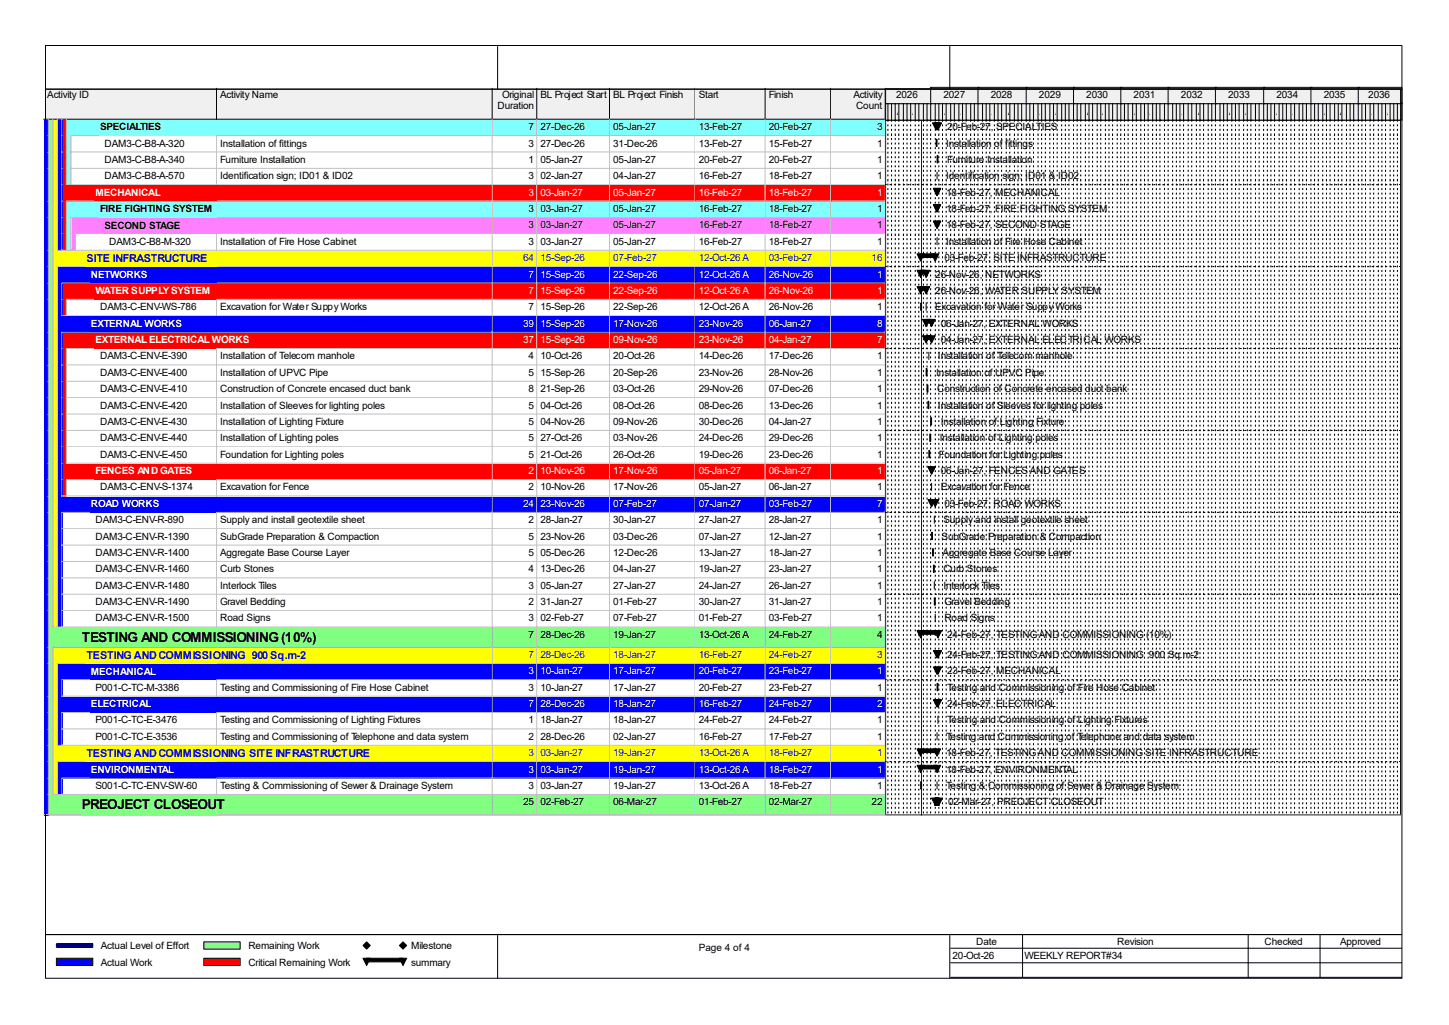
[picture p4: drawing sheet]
<svg xmlns="http://www.w3.org/2000/svg" width="420mm" height="297mm" viewBox="0 0 420 297" stroke-linecap="round" stroke-linejoin="round" font-family="sans-serif">
<defs><g id="words">
<g font-size="4">
<text x="23.7" y="185.9">TESTING AND COMMISSIONING (10%)</text>
<text x="23.7" y="234.4">PREOJECT CLOSEOUT</text>
</g>
<g font-size="3.2" fill="#00f">
<text x="25.1" y="76">SITE INFRASTRUCTURE</text>
<text x="25.1" y="191">TESTING AND COMMISSIONING 900 Sq.m-2</text>
<text x="25.1" y="219.5">TESTING AND COMMISSIONING SITE INFRASTRUCTURE</text>
</g>
<g font-size="2.9">
<text x="13.7" y="28.4">Activity ID</text>
<text x="63.8" y="28.4">Activity Name</text>
<text x="145.5" y="28.4">Original</text>
<text x="156.6" y="28.4">BL Project Start</text>
<text x="177.7" y="28.4">BL Project Finish</text>
<text x="202.5" y="28.4">Start</text>
<text x="222.8" y="28.4">Finish</text>
<text x="247.4" y="28.4">Activity</text>
<text x="259.7" y="28.4">2026</text>
<text x="273.4" y="28.4">2027</text>
<text x="287.1" y="28.4">2028</text>
<text x="301.1" y="28.4">2029</text>
<text x="314.8" y="28.4">2030</text>
<text x="328.5" y="28.4">2031</text>
<text x="342.3" y="28.4">2032</text>
<text x="356" y="28.4">2033</text>
<text x="370" y="28.4">2034</text>
<text x="383.7" y="28.4">2035</text>
<text x="396.6" y="28.4">2036</text>
<text x="144.2" y="31.6">Duration</text>
<text x="248.1" y="31.6">Count</text>
<text x="260" y="33.2">A</text>
<text x="264.5" y="33.2">A</text>
<text x="273.7" y="33.2">A</text>
<text x="278.5" y="33.2">A</text>
<text x="287.4" y="33.2">A</text>
<text x="292.2" y="33.2">A</text>
<text x="301.4" y="33.2">A</text>
<text x="305.9" y="33.2">A</text>
<text x="315.1" y="33.2">A</text>
<text x="319.6" y="33.2">A</text>
<text x="328.8" y="33.2">A</text>
<text x="333.3" y="33.2">A</text>
<text x="342.5" y="33.2">A</text>
<text x="347.3" y="33.2">A</text>
<text x="356.2" y="33.2">A</text>
<text x="361" y="33.2">A</text>
<text x="370" y="33.2">A</text>
<text x="374.7" y="33.2">A</text>
<text x="383.9" y="33.2">A</text>
<text x="388.4" y="33.2">A</text>
<text x="397.6" y="33.2">A</text>
<text x="402.1" y="33.2">A</text>
<text x="29" y="37.8">SPECIALTIES</text>
<text x="153.2" y="37.7">7</text>
<text x="156.6" y="37.7">27-Dec-26</text>
<text x="177.7" y="37.7">05-Jan-27</text>
<text x="202.5" y="37.7">13-Feb-27</text>
<text x="222.8" y="37.7">20-Feb-27</text>
<text x="254.2" y="37.7">3</text>
<text x="274.5" y="37.7">20-Feb-27, SPECIALTIES</text>
<text x="30.3" y="42.5">DAM3-C-B8-A-320</text>
<text x="30.3" y="47.2">DAM3-C-B8-A-340</text>
<text x="63.8" y="42.5">Installation of fittings</text>
<text x="63.8" y="47.2">Furniture Installation</text>
<text x="153.2" y="42.5">3</text>
<text x="153.2" y="47.2">1</text>
<text x="156.6" y="42.5">27-Dec-26</text>
<text x="156.6" y="47.2">05-Jan-27</text>
<text x="177.7" y="42.5">31-Dec-26</text>
<text x="177.7" y="47.2">05-Jan-27</text>
<text x="202.5" y="42.5">13-Feb-27</text>
<text x="202.5" y="47.2">20-Feb-27</text>
<text x="222.8" y="42.5">15-Feb-27</text>
<text x="222.8" y="47.2">20-Feb-27</text>
<text x="254.2" y="42.5">1</text>
<text x="254.2" y="47.2">1</text>
<text x="274.2" y="42.5">Installation of fittings</text>
<text x="274.5" y="47.2">Furniture Installation</text>
<text x="30.3" y="51.9">DAM3-C-B8-A-570</text>
<text x="63.8" y="51.9">Identification sign; ID01 &amp; ID02</text>
<text x="153.2" y="51.9">3</text>
<text x="156.6" y="51.9">02-Jan-27</text>
<text x="177.7" y="51.9">04-Jan-27</text>
<text x="202.5" y="51.9">16-Feb-27</text>
<text x="222.8" y="51.9">18-Feb-27</text>
<text x="254.2" y="51.9">1</text>
<text x="274.2" y="51.9">Identification sign; ID01 &amp; ID02</text>
<text x="274.2" y="56.7">18-Feb-27, MECHANICAL</text>
<text x="29" y="61.5">FIRE FIGHTING SYSTEM</text>
<text x="153.2" y="61.4">3</text>
<text x="156.6" y="61.4">03-Jan-27</text>
<text x="177.7" y="61.4">05-Jan-27</text>
<text x="202.5" y="61.4">16-Feb-27</text>
<text x="222.8" y="61.4">18-Feb-27</text>
<text x="254.2" y="61.4">1</text>
<text x="274.2" y="61.4">18-Feb-27, FIRE FIGHTING SYSTEM</text>
<text x="30.3" y="66.3">SECOND STAGE</text>
<text x="31.6" y="70.9">DAM3-C-B8-M-320</text>
<text x="63.8" y="70.9">Installation of Fire Hose Cabinet</text>
<text x="153.2" y="66.2">3</text>
<text x="153.2" y="70.9">3</text>
<text x="156.6" y="66.2">03-Jan-27</text>
<text x="156.6" y="70.9">03-Jan-27</text>
<text x="177.7" y="66.2">05-Jan-27</text>
<text x="177.7" y="70.9">05-Jan-27</text>
<text x="202.5" y="66.2">16-Feb-27</text>
<text x="202.5" y="70.9">16-Feb-27</text>
<text x="222.8" y="66.2">18-Feb-27</text>
<text x="222.8" y="70.9">18-Feb-27</text>
<text x="254.2" y="66.2">1</text>
<text x="254.2" y="70.9">1</text>
<text x="274.2" y="66.2">18-Feb-27, SECOND STAGE</text>
<text x="274.2" y="70.9">Installation of Fire Hose Cabinet</text>
<text x="273.7" y="75.6">03-Feb-27, SITE INFRASTRUCTURE</text>
<text x="271.1" y="80.4">26-Nov-26, NETWORKS</text>
<text x="29" y="89.9">DAM3-C-ENV-WS-786</text>
<text x="63.8" y="89.9">Excavation for Water Suppy Works</text>
<text x="153.2" y="89.9">7</text>
<text x="156.6" y="89.9">15-Sep-26</text>
<text x="177.7" y="89.9">22-Sep-26</text>
<text x="202.5" y="89.9">12-Oct-26 A</text>
<text x="222.8" y="89.9">26-Nov-26</text>
<text x="254.2" y="89.9">1</text>
<text x="271.1" y="85.2">26-Nov-26, WATER SUPPLY SYSTEM</text>
<text x="271.1" y="89.9">Excavation for Water Suppy Works</text>
<text x="272.7" y="94.7">06-Jan-27, EXTERNAL WORKS</text>
<text x="272.7" y="99.4">04-Jan-27, EXTERNAL ELECTRICAL WORKS</text>
<text x="29" y="104.1">DAM3-C-ENV-E-390</text>
<text x="63.8" y="104.1">Installation of Telecom manhole</text>
<text x="153.2" y="104.1">4</text>
<text x="156.6" y="104.1">10-Oct-26</text>
<text x="177.7" y="104.1">20-Oct-26</text>
<text x="202.5" y="104.1">14-Dec-26</text>
<text x="222.8" y="104.1">17-Dec-26</text>
<text x="254.2" y="104.1">1</text>
<text x="271.9" y="104.1">Installation of Telecom manhole</text>
<text x="29" y="108.9">DAM3-C-ENV-E-400</text>
<text x="29" y="113.6">DAM3-C-ENV-E-410</text>
<text x="63.8" y="108.9">Installation of UPVC Pipe</text>
<text x="63.8" y="113.6">Construction of Concrete encased duct bank</text>
<text x="153.2" y="108.9">5</text>
<text x="153.2" y="113.6">8</text>
<text x="156.6" y="108.9">15-Sep-26</text>
<text x="156.6" y="113.6">21-Sep-26</text>
<text x="177.7" y="108.9">20-Sep-26</text>
<text x="177.7" y="113.6">03-Oct-26</text>
<text x="202.5" y="108.9">23-Nov-26</text>
<text x="202.5" y="113.6">29-Nov-26</text>
<text x="222.8" y="108.9">28-Nov-26</text>
<text x="222.8" y="113.6">07-Dec-26</text>
<text x="254.2" y="108.9">1</text>
<text x="254.2" y="113.6">1</text>
<text x="271.4" y="108.9">Installation of UPVC Pipe</text>
<text x="271.6" y="113.6">Construction of Concrete encased duct bank</text>
<text x="29" y="118.4">DAM3-C-ENV-E-420</text>
<text x="63.8" y="118.4">Installation of Sleeves for lighting poles</text>
<text x="153.2" y="118.4">5</text>
<text x="156.6" y="118.4">04-Oct-26</text>
<text x="177.7" y="118.4">08-Oct-26</text>
<text x="202.5" y="118.4">08-Dec-26</text>
<text x="222.8" y="118.4">13-Dec-26</text>
<text x="254.2" y="118.4">1</text>
<text x="271.9" y="118.4">Installation of Sleeves for lighting poles</text>
<text x="29" y="123.1">DAM3-C-ENV-E-430</text>
<text x="63.8" y="123.1">Installation of Lighting Fixture</text>
<text x="153.2" y="123.1">5</text>
<text x="156.6" y="123.1">04-Nov-26</text>
<text x="177.7" y="123.1">09-Nov-26</text>
<text x="202.5" y="123.1">30-Dec-26</text>
<text x="222.8" y="123.1">04-Jan-27</text>
<text x="254.2" y="123.1">1</text>
<text x="272.7" y="123.1">Installation of Lighting Fixture</text>
<text x="29" y="127.9">DAM3-C-ENV-E-440</text>
<text x="63.8" y="127.9">Installation of Lighting poles</text>
<text x="153.2" y="127.9">5</text>
<text x="156.6" y="127.9">27-Oct-26</text>
<text x="177.7" y="127.9">03-Nov-26</text>
<text x="202.5" y="127.9">24-Dec-26</text>
<text x="222.8" y="127.9">29-Dec-26</text>
<text x="254.2" y="127.9">1</text>
<text x="272.4" y="127.9">Installation of Lighting poles</text>
<text x="29" y="132.6">DAM3-C-ENV-E-450</text>
<text x="63.8" y="132.6">Foundation for Lighting poles</text>
<text x="153.2" y="132.6">5</text>
<text x="156.6" y="132.6">21-Oct-26</text>
<text x="177.7" y="132.6">26-Oct-26</text>
<text x="202.5" y="132.6">19-Dec-26</text>
<text x="222.8" y="132.6">23-Dec-26</text>
<text x="254.2" y="132.6">1</text>
<text x="272.1" y="132.6">Foundation for Lighting poles</text>
<text x="272.7" y="137.4">06-Jan-27, FENCES AND GATES</text>
<text x="29" y="142.1">DAM3-C-ENV-S-1374</text>
<text x="63.8" y="142.1">Excavation for Fence</text>
<text x="153.2" y="142.1">2</text>
<text x="156.6" y="142.1">10-Nov-26</text>
<text x="177.7" y="142.1">17-Nov-26</text>
<text x="202.5" y="142.1">05-Jan-27</text>
<text x="222.8" y="142.1">06-Jan-27</text>
<text x="254.2" y="142.1">1</text>
<text x="272.7" y="142.1">Excavation for Fence</text>
<text x="273.7" y="146.9">03-Feb-27, ROAD WORKS</text>
<text x="27.7" y="151.6">DAM3-C-ENV-R-890</text>
<text x="63.8" y="151.6">Supply and install geotextile sheet</text>
<text x="153.2" y="151.6">2</text>
<text x="156.6" y="151.6">28-Jan-27</text>
<text x="177.7" y="151.6">30-Jan-27</text>
<text x="202.5" y="151.6">27-Jan-27</text>
<text x="222.8" y="151.6">28-Jan-27</text>
<text x="254.2" y="151.6">1</text>
<text x="273.4" y="151.6">Supply and install geotextile sheet</text>
<text x="27.7" y="156.3">DAM3-C-ENV-R-1390</text>
<text x="27.7" y="161.1">DAM3-C-ENV-R-1400</text>
<text x="63.8" y="156.3">SubGrade Preparation &amp; Compaction</text>
<text x="63.8" y="161.1">Aggregate Base Course Layer</text>
<text x="153.2" y="156.3">5</text>
<text x="153.2" y="161.1">5</text>
<text x="156.6" y="156.3">23-Nov-26</text>
<text x="156.6" y="161.1">05-Dec-26</text>
<text x="177.7" y="156.3">03-Dec-26</text>
<text x="177.7" y="161.1">12-Dec-26</text>
<text x="202.5" y="156.3">07-Jan-27</text>
<text x="202.5" y="161.1">13-Jan-27</text>
<text x="222.8" y="156.3">12-Jan-27</text>
<text x="222.8" y="161.1">18-Jan-27</text>
<text x="254.2" y="156.3">1</text>
<text x="254.2" y="161.1">1</text>
<text x="272.9" y="156.3">SubGrade Preparation &amp; Compaction</text>
<text x="273.2" y="161.1">Aggregate Base Course Layer</text>
<text x="27.7" y="165.9">DAM3-C-ENV-R-1460</text>
<text x="63.8" y="165.9">Curb Stones</text>
<text x="153.2" y="165.9">4</text>
<text x="156.6" y="165.9">13-Dec-26</text>
<text x="177.7" y="165.9">04-Jan-27</text>
<text x="202.5" y="165.9">19-Jan-27</text>
<text x="222.8" y="165.9">23-Jan-27</text>
<text x="254.2" y="165.9">1</text>
<text x="273.4" y="165.9">Curb Stones</text>
<text x="27.7" y="170.6">DAM3-C-ENV-R-1480</text>
<text x="63.8" y="170.6">Interlock Tiles</text>
<text x="153.2" y="170.6">3</text>
<text x="156.6" y="170.6">05-Jan-27</text>
<text x="177.7" y="170.6">27-Jan-27</text>
<text x="202.5" y="170.6">24-Jan-27</text>
<text x="222.8" y="170.6">26-Jan-27</text>
<text x="254.2" y="170.6">1</text>
<text x="273.4" y="170.6">Interlock Tiles</text>
<text x="27.7" y="175.3">DAM3-C-ENV-R-1490</text>
<text x="63.8" y="175.3">Gravel Bedding</text>
<text x="153.2" y="175.3">2</text>
<text x="156.6" y="175.3">31-Jan-27</text>
<text x="177.7" y="175.3">01-Feb-27</text>
<text x="202.5" y="175.3">30-Jan-27</text>
<text x="222.8" y="175.3">31-Jan-27</text>
<text x="254.2" y="175.3">1</text>
<text x="273.7" y="175.3">Gravel Bedding</text>
<text x="27.7" y="180.1">DAM3-C-ENV-R-1500</text>
<text x="63.8" y="180.1">Road Signs</text>
<text x="153.2" y="180.1">3</text>
<text x="153.2" y="184.8">7</text>
<text x="156.6" y="180.1">02-Feb-27</text>
<text x="156.6" y="184.8">28-Dec-26</text>
<text x="177.7" y="180.1">07-Feb-27</text>
<text x="177.7" y="184.8">19-Jan-27</text>
<text x="202.5" y="180.1">01-Feb-27</text>
<text x="202.5" y="184.8">13-Oct-26 A</text>
<text x="222.8" y="180.1">03-Feb-27</text>
<text x="222.8" y="184.8">24-Feb-27</text>
<text x="254.2" y="180.1">1</text>
<text x="254.2" y="184.8">4</text>
<text x="273.7" y="180.1">Road Signs</text>
<text x="274.5" y="184.8">24-Feb-27, TESTING AND COMMISSIONING (10%)</text>
<text x="274.5" y="190.6">24-Feb-27, TESTING AND COMMISSIONING 900 Sq.m-2</text>
<text x="274.5" y="195.4">23-Feb-27, MECHANICAL</text>
<text x="27.7" y="200.1">P001-C-TC-M-3386</text>
<text x="63.8" y="200.1">Testing and Commissioning of Fire Hose Cabinet</text>
<text x="153.2" y="200.1">3</text>
<text x="156.6" y="200.1">10-Jan-27</text>
<text x="177.7" y="200.1">17-Jan-27</text>
<text x="202.5" y="200.1">20-Feb-27</text>
<text x="222.8" y="200.1">23-Feb-27</text>
<text x="254.2" y="200.1">1</text>
<text x="274.5" y="200.1">Testing and Commissioning of Fire Hose Cabinet</text>
<text x="27.7" y="209.6">P001-C-TC-E-3476</text>
<text x="63.8" y="209.6">Testing and Commissioning of Lighting Fixtures</text>
<text x="153.2" y="209.6">1</text>
<text x="156.6" y="209.6">18-Jan-27</text>
<text x="177.7" y="209.6">18-Jan-27</text>
<text x="202.5" y="209.6">24-Feb-27</text>
<text x="222.8" y="209.6">24-Feb-27</text>
<text x="254.2" y="209.6">1</text>
<text x="274.5" y="204.9">24-Feb-27, ELECTRICAL</text>
<text x="274.5" y="209.6">Testing and Commissioning of Lighting Fixtures</text>
<text x="27.7" y="214.4">P001-C-TC-E-3536</text>
<text x="63.8" y="214.4">Testing and Commissioning of Telephone and data system</text>
<text x="153.2" y="214.4">2</text>
<text x="156.6" y="214.4">28-Dec-26</text>
<text x="177.7" y="214.4">02-Jan-27</text>
<text x="202.5" y="214.4">16-Feb-27</text>
<text x="222.8" y="214.4">17-Feb-27</text>
<text x="254.2" y="214.4">1</text>
<text x="274.2" y="214.4">Testing and Commissioning of Telephone and data system</text>
<text x="274.2" y="219.1">18-Feb-27, TESTING AND COMMISSIONING SITE INFRASTRUCTURE</text>
<text x="274.2" y="223.9">18-Feb-27, ENVIRONMENTAL</text>
<text x="27.7" y="228.6">S001-C-TC-ENV-SW-60</text>
<text x="63.8" y="228.6">Testing &amp; Commissioning of Sewer &amp; Drainage System</text>
<text x="151.6" y="233.3">25</text>
<text x="153.2" y="228.6">3</text>
<text x="156.6" y="228.6">03-Jan-27</text>
<text x="156.6" y="233.3">02-Feb-27</text>
<text x="177.7" y="228.6">19-Jan-27</text>
<text x="177.7" y="233.3">06-Mar-27</text>
<text x="202.5" y="228.6">13-Oct-26 A</text>
<text x="202.5" y="233.3">01-Feb-27</text>
<text x="222.8" y="228.6">18-Feb-27</text>
<text x="222.8" y="233.3">02-Mar-27</text>
<text x="252.6" y="233.3">22</text>
<text x="254.2" y="228.6">1</text>
<text x="274.2" y="228.6">Testing &amp; Commissioning of Sewer &amp; Drainage System</text>
<text x="274.8" y="233.3">02-Mar-27, PREOJECT CLOSEOUT</text>
<text x="29.3" y="275">Actual Level of Effort</text>
<text x="72" y="275">Remaining Work</text>
<text x="119.2" y="275">Milestone</text>
<text x="202.5" y="275.5">Page 4 of 4</text>
<text x="283" y="273.7">Date</text>
<text x="323.8" y="273.7">Revision</text>
<text x="366.5" y="273.7">Checked</text>
<text x="388.4" y="273.7">Approved</text>
<text x="29.3" y="279.8">Actual Work</text>
<text x="72" y="279.8">Critical Remaining Work</text>
<text x="119.2" y="279.8">summary</text>
<text x="276.1" y="277.9">20-Oct-26</text>
<text x="296.9" y="277.9">WEEKLY REPORT#34</text>
</g>
<g font-size="2.9" fill="#fff">
<text x="27.7" y="56.8">MECHANICAL</text>
<text x="153.2" y="56.7">3</text>
<text x="156.6" y="56.7">03-Jan-27</text>
<text x="177.7" y="56.7">05-Jan-27</text>
<text x="202.5" y="56.7">16-Feb-27</text>
<text x="222.8" y="56.7">18-Feb-27</text>
<text x="254.2" y="56.7">1</text>
<text x="26.4" y="80.5">NETWORKS</text>
<text x="153.2" y="80.4">7</text>
<text x="156.6" y="80.4">15-Sep-26</text>
<text x="177.7" y="80.4">22-Sep-26</text>
<text x="202.5" y="80.4">12-Oct-26 A</text>
<text x="222.8" y="80.4">26-Nov-26</text>
<text x="254.2" y="80.4">1</text>
<text x="27.7" y="85.3">WATER SUPPLY SYSTEM</text>
<text x="153.2" y="85.2">7</text>
<text x="156.6" y="85.2">15-Sep-26</text>
<text x="177.7" y="85.2">22-Sep-26</text>
<text x="202.5" y="85.2">12-Oct-26 A</text>
<text x="222.8" y="85.2">26-Nov-26</text>
<text x="254.2" y="85.2">1</text>
<text x="26.4" y="94.7">EXTERNAL WORKS</text>
<text x="151.6" y="94.7">39</text>
<text x="156.6" y="94.7">15-Sep-26</text>
<text x="177.7" y="94.7">17-Nov-26</text>
<text x="202.5" y="94.7">23-Nov-26</text>
<text x="222.8" y="94.7">06-Jan-27</text>
<text x="254.2" y="94.7">8</text>
<text x="27.7" y="99.5">EXTERNAL ELECTRICAL WORKS</text>
<text x="151.6" y="99.4">37</text>
<text x="156.6" y="99.4">15-Sep-26</text>
<text x="177.7" y="99.4">09-Nov-26</text>
<text x="202.5" y="99.4">23-Nov-26</text>
<text x="222.8" y="99.4">04-Jan-27</text>
<text x="254.2" y="99.4">7</text>
<text x="27.7" y="137.5">FENCES AND GATES</text>
<text x="153.2" y="137.4">2</text>
<text x="156.6" y="137.4">10-Nov-26</text>
<text x="177.7" y="137.4">17-Nov-26</text>
<text x="202.5" y="137.4">05-Jan-27</text>
<text x="222.8" y="137.4">06-Jan-27</text>
<text x="254.2" y="137.4">1</text>
<text x="26.4" y="146.9">ROAD WORKS</text>
<text x="151.6" y="146.9">24</text>
<text x="156.6" y="146.9">23-Nov-26</text>
<text x="177.7" y="146.9">07-Feb-27</text>
<text x="202.5" y="146.9">07-Jan-27</text>
<text x="222.8" y="146.9">03-Feb-27</text>
<text x="254.2" y="146.9">7</text>
<text x="26.4" y="195.5">MECHANICAL</text>
<text x="153.2" y="195.4">3</text>
<text x="156.6" y="195.4">10-Jan-27</text>
<text x="177.7" y="195.4">17-Jan-27</text>
<text x="202.5" y="195.4">20-Feb-27</text>
<text x="222.8" y="195.4">23-Feb-27</text>
<text x="254.2" y="195.4">1</text>
<text x="26.4" y="205">ELECTRICAL</text>
<text x="153.2" y="204.9">7</text>
<text x="156.6" y="204.9">28-Dec-26</text>
<text x="177.7" y="204.9">18-Jan-27</text>
<text x="202.5" y="204.9">16-Feb-27</text>
<text x="222.8" y="204.9">24-Feb-27</text>
<text x="254.2" y="204.9">2</text>
<text x="26.4" y="223.9">ENVIRONMENTAL</text>
<text x="153.2" y="223.9">3</text>
<text x="156.6" y="223.9">03-Jan-27</text>
<text x="177.7" y="223.9">19-Jan-27</text>
<text x="202.5" y="223.9">13-Oct-26 A</text>
<text x="222.8" y="223.9">18-Feb-27</text>
<text x="254.2" y="223.9">1</text>
</g>
<g font-size="2.9" fill="#00f">
<text x="151.6" y="75.6">64</text>
<text x="156.6" y="75.6">15-Sep-26</text>
<text x="177.7" y="75.6">07-Feb-27</text>
<text x="202.5" y="75.6">12-Oct-26 A</text>
<text x="222.8" y="75.6">03-Feb-27</text>
<text x="252.6" y="75.6">16</text>
<text x="153.2" y="190.6">7</text>
<text x="156.6" y="190.6">28-Dec-26</text>
<text x="177.7" y="190.6">18-Jan-27</text>
<text x="202.5" y="190.6">16-Feb-27</text>
<text x="222.8" y="190.6">24-Feb-27</text>
<text x="254.2" y="190.6">3</text>
<text x="153.2" y="219.1">3</text>
<text x="156.6" y="219.1">03-Jan-27</text>
<text x="177.7" y="219.1">19-Jan-27</text>
<text x="202.5" y="219.1">13-Oct-26 A</text>
<text x="222.8" y="219.1">18-Feb-27</text>
<text x="254.2" y="219.1">1</text>
</g>
</g></defs>
<path d="M12.9 25.6h50.1v9.2h-50.1z" fill="#f0f0f0"/>
<path d="M62.8 25.6v8.9h-50.1" fill="none" stroke="#000" stroke-width=".29"/>
<path d="M63 25.6h79.9v9.2h-79.9z" fill="#f0f0f0"/>
<path d="M142.7 25.6v8.9h-79.9" fill="none" stroke="#000" stroke-width=".29"/>
<path d="M142.9 25.6h12.9v9.2h-12.9z" fill="#f0f0f0"/>
<path d="M155.6 25.6v8.9h-12.9" fill="none" stroke="#000" stroke-width=".29"/>
<path d="M155.8 25.6h21.2v9.2h-21.2z" fill="#f0f0f0"/>
<path d="M176.7 25.6v8.9h-21.1" fill="none" stroke="#000" stroke-width=".29"/>
<path d="M177 25.6h24.7v9.2h-24.7z" fill="#f0f0f0"/>
<path d="M201.5 25.6v8.9h-24.8" fill="none" stroke="#000" stroke-width=".29"/>
<path d="M201.7 25.6h20.3v9.2h-20.3z" fill="#f0f0f0"/>
<path d="M221.8 25.6v8.9h-20.3" fill="none" stroke="#000" stroke-width=".29"/>
<path d="M222 25.6h19v9.2h-19z" fill="#f0f0f0"/>
<path d="M240.7 25.6v8.9h-18.9" fill="none" stroke="#000" stroke-width=".29"/>
<path d="M241 25.6h15.8v9.2h-15.8z" fill="#f0f0f0"/>
<path d="M256.6 25.6v8.9h-15.9" fill="none" stroke="#000" stroke-width=".29"/>
<path d="M12.9 34.8h1.3v4.7h-1.3z" fill="#00f"/>
<path d="M14 34.5v5.1" fill="none" stroke="#c0c0c0" stroke-width=".29"/>
<path d="M14.2 34.8h1.4v4.7h-1.4z" fill="#80ff80"/>
<path d="M15.3 34.5v5.1" fill="none" stroke="#c0c0c0" stroke-width=".29"/>
<path d="M15.6 34.8h1.3v4.7h-1.3z" fill="#ff0"/>
<path d="M16.6 34.5v5.1" fill="none" stroke="#c0c0c0" stroke-width=".29"/>
<path d="M16.9 34.8h1.3v4.7h-1.3z" fill="#00f"/>
<path d="M17.9 34.5v5.1" fill="none" stroke="#c0c0c0" stroke-width=".29"/>
<path d="M18.2 34.8h1.3v4.7h-1.3z" fill="#f00"/>
<path d="M19.2 34.5v5.1" fill="none" stroke="#c0c0c0" stroke-width=".29"/>
<path d="M19.5 34.8h43.5v4.7h-43.5z" fill="#80ffff"/>
<path d="M20.6 39.3h42.4" fill="none" stroke="#c0c0c0" stroke-width=".29"/>
<g fill="#80ffff">
<path d="M63 34.8h79.9v4.7h-79.9z"/>
<path d="M28.7 35.1h113.4v4.2h-113.4z"/>
</g>
<path d="M142.7 34.5v4.8h-79.7" fill="none" stroke="#c0c0c0" stroke-width=".29"/>
<g fill="#80ffff">
<path d="M142.9 34.8h12.9v4.7h-12.9z"/>
<path d="M143.5 35.1h11.6v4.2h-11.6z"/>
</g>
<path d="M155.6 34.5v4.8h-12.7" fill="none" stroke="#c0c0c0" stroke-width=".29"/>
<g fill="#80ffff">
<path d="M155.8 34.8h21.2v4.7h-21.2z"/>
<path d="M156.4 35.1h19.7v4.2h-19.7z"/>
</g>
<path d="M176.7 34.5v4.8h-20.9" fill="none" stroke="#c0c0c0" stroke-width=".29"/>
<g fill="#80ffff">
<path d="M177 34.8h24.7v4.7h-24.7z"/>
<path d="M177.5 35.1h23.4v4.2h-23.4z"/>
</g>
<path d="M201.5 34.5v4.8h-24.6" fill="none" stroke="#c0c0c0" stroke-width=".29"/>
<g fill="#80ffff">
<path d="M201.7 34.8h20.3v4.7h-20.3z"/>
<path d="M202.3 35.1h18.9v4.2h-18.9z"/>
</g>
<path d="M221.8 34.5v4.8h-20.1" fill="none" stroke="#c0c0c0" stroke-width=".29"/>
<g fill="#80ffff">
<path d="M222 34.8h19v4.7h-19z"/>
<path d="M222.5 35.1h17.7v4.2h-17.7z"/>
</g>
<path d="M240.7 34.5v4.8h-18.7" fill="none" stroke="#c0c0c0" stroke-width=".29"/>
<g fill="#80ffff">
<path d="M241 34.8h15.8v4.7h-15.8z"/>
<path d="M241.6 35.1h14.4v4.2h-14.4z"/>
</g>
<path d="M256.6 34.5v4.8h-15.6" fill="none" stroke="#c0c0c0" stroke-width=".29"/>
<path d="M12.9 39.5h1.3v4.8h-1.3z" fill="#00f"/>
<path d="M14 39.3v5" fill="none" stroke="#c0c0c0" stroke-width=".29"/>
<path d="M14.2 39.5h1.4v4.8h-1.4z" fill="#80ff80"/>
<path d="M15.3 39.3v5" fill="none" stroke="#c0c0c0" stroke-width=".29"/>
<path d="M15.6 39.5h1.3v4.8h-1.3z" fill="#ff0"/>
<path d="M16.6 39.3v5" fill="none" stroke="#c0c0c0" stroke-width=".29"/>
<path d="M16.9 39.5h1.3v4.8h-1.3z" fill="#00f"/>
<path d="M17.9 39.3v5" fill="none" stroke="#c0c0c0" stroke-width=".29"/>
<path d="M18.2 39.5h1.3v4.8h-1.3z" fill="#f00"/>
<path d="M19.2 39.3v5" fill="none" stroke="#c0c0c0" stroke-width=".29"/>
<path d="M19.5 39.5h1.3v4.8h-1.3z" fill="#80ffff"/>
<path d="M20.6 39.3v5" fill="none" stroke="#c0c0c0" stroke-width=".29"/>
<path d="M20.8 39.5h42.2v4.8h-42.2z" fill="#fff"/>
<path d="M62.8 39.3v5M20.6 44h42.4" fill="none" stroke="#c0c0c0" stroke-width=".29"/>
<g fill="#fff">
<path d="M63 39.5h79.9v4.8h-79.9z"/>
<path d="M63.5 39.8h78.6v4.2h-78.6z"/>
</g>
<path d="M142.7 39.3v4.7h-79.7" fill="none" stroke="#c0c0c0" stroke-width=".29"/>
<g fill="#fff">
<path d="M142.9 39.5h12.9v4.8h-12.9z"/>
<path d="M143.5 39.8h11.6v4.2h-11.6z"/>
</g>
<path d="M155.6 39.3v4.7h-12.7" fill="none" stroke="#c0c0c0" stroke-width=".29"/>
<g fill="#fff">
<path d="M155.8 39.5h21.2v4.8h-21.2z"/>
<path d="M156.4 39.8h19.7v4.2h-19.7z"/>
</g>
<path d="M176.7 39.3v4.7h-20.9" fill="none" stroke="#c0c0c0" stroke-width=".29"/>
<g fill="#fff">
<path d="M177 39.5h24.7v4.8h-24.7z"/>
<path d="M177.5 39.8h23.4v4.2h-23.4z"/>
</g>
<path d="M201.5 39.3v4.7h-24.6" fill="none" stroke="#c0c0c0" stroke-width=".29"/>
<g fill="#fff">
<path d="M201.7 39.5h20.3v4.8h-20.3z"/>
<path d="M202.3 39.8h18.9v4.2h-18.9z"/>
</g>
<path d="M221.8 39.3v4.7h-20.1" fill="none" stroke="#c0c0c0" stroke-width=".29"/>
<g fill="#fff">
<path d="M222 39.5h19v4.8h-19z"/>
<path d="M222.5 39.8h17.7v4.2h-17.7z"/>
</g>
<path d="M240.7 39.3v4.7h-18.7" fill="none" stroke="#c0c0c0" stroke-width=".29"/>
<g fill="#fff">
<path d="M241 39.5h15.8v4.8h-15.8z"/>
<path d="M241.6 39.8h14.4v4.2h-14.4z"/>
</g>
<path d="M256.6 39.3v4.7h-15.6" fill="none" stroke="#c0c0c0" stroke-width=".29"/>
<path d="M12.9 44.3h1.3v4.8h-1.3z" fill="#00f"/>
<path d="M14 44v5" fill="none" stroke="#c0c0c0" stroke-width=".29"/>
<path d="M14.2 44.3h1.4v4.8h-1.4z" fill="#80ff80"/>
<path d="M15.3 44v5" fill="none" stroke="#c0c0c0" stroke-width=".29"/>
<path d="M15.6 44.3h1.3v4.8h-1.3z" fill="#ff0"/>
<path d="M16.6 44v5" fill="none" stroke="#c0c0c0" stroke-width=".29"/>
<path d="M16.9 44.3h1.3v4.8h-1.3z" fill="#00f"/>
<path d="M17.9 44v5" fill="none" stroke="#c0c0c0" stroke-width=".29"/>
<path d="M18.2 44.3h1.3v4.8h-1.3z" fill="#f00"/>
<path d="M19.2 44v5" fill="none" stroke="#c0c0c0" stroke-width=".29"/>
<path d="M19.5 44.3h1.3v4.8h-1.3z" fill="#80ffff"/>
<path d="M20.6 44v5" fill="none" stroke="#c0c0c0" stroke-width=".29"/>
<path d="M20.8 44.3h42.2v4.8h-42.2z" fill="#fff"/>
<path d="M20.6 48.8h42.4M62.8 44v5" fill="none" stroke="#c0c0c0" stroke-width=".29"/>
<g fill="#fff">
<path d="M63 44.3h79.9v4.8h-79.9z"/>
<path d="M63.5 44.6h78.6v4.2h-78.6z"/>
</g>
<path d="M142.7 44v4.8h-79.7" fill="none" stroke="#c0c0c0" stroke-width=".29"/>
<g fill="#fff">
<path d="M142.9 44.3h12.9v4.8h-12.9z"/>
<path d="M143.5 44.6h11.6v4.2h-11.6z"/>
</g>
<path d="M155.6 44v4.8h-12.7" fill="none" stroke="#c0c0c0" stroke-width=".29"/>
<g fill="#fff">
<path d="M155.8 44.3h21.2v4.8h-21.2z"/>
<path d="M156.4 44.6h19.7v4.2h-19.7z"/>
</g>
<path d="M176.7 44v4.8h-20.9" fill="none" stroke="#c0c0c0" stroke-width=".29"/>
<g fill="#fff">
<path d="M177 44.3h24.7v4.8h-24.7z"/>
<path d="M177.5 44.6h23.4v4.2h-23.4z"/>
</g>
<path d="M201.5 44v4.8h-24.6" fill="none" stroke="#c0c0c0" stroke-width=".29"/>
<g fill="#fff">
<path d="M201.7 44.3h20.3v4.8h-20.3z"/>
<path d="M202.3 44.6h18.9v4.2h-18.9z"/>
</g>
<path d="M221.8 44v4.8h-20.1" fill="none" stroke="#c0c0c0" stroke-width=".29"/>
<g fill="#fff">
<path d="M222 44.3h19v4.8h-19z"/>
<path d="M222.5 44.6h17.7v4.2h-17.7z"/>
</g>
<path d="M240.7 44v4.8h-18.7" fill="none" stroke="#c0c0c0" stroke-width=".29"/>
<g fill="#fff">
<path d="M241 44.3h15.8v4.8h-15.8z"/>
<path d="M241.6 44.6h14.4v4.2h-14.4z"/>
</g>
<path d="M256.6 44v4.8h-15.6" fill="none" stroke="#c0c0c0" stroke-width=".29"/>
<path d="M12.9 49.1h1.3v4.7h-1.3z" fill="#00f"/>
<path d="M14 48.8v5" fill="none" stroke="#c0c0c0" stroke-width=".29"/>
<path d="M14.2 49.1h1.4v4.7h-1.4z" fill="#80ff80"/>
<path d="M15.3 48.8v5" fill="none" stroke="#c0c0c0" stroke-width=".29"/>
<path d="M15.6 49.1h1.3v4.7h-1.3z" fill="#ff0"/>
<path d="M16.6 48.8v5" fill="none" stroke="#c0c0c0" stroke-width=".29"/>
<path d="M16.9 49.1h1.3v4.7h-1.3z" fill="#00f"/>
<path d="M17.9 48.8v5" fill="none" stroke="#c0c0c0" stroke-width=".29"/>
<path d="M18.2 49.1h1.3v4.7h-1.3z" fill="#f00"/>
<path d="M19.2 48.8v5" fill="none" stroke="#c0c0c0" stroke-width=".29"/>
<path d="M19.5 49.1h1.3v4.7h-1.3z" fill="#80ffff"/>
<path d="M19.2 53.5h1.6M20.6 48.8v5" fill="none" stroke="#c0c0c0" stroke-width=".29"/>
<path d="M20.8 49.1h42.2v4.7h-42.2z" fill="#fff"/>
<path d="M20.6 53.5h42.4M62.8 48.8v5" fill="none" stroke="#c0c0c0" stroke-width=".29"/>
<g fill="#fff">
<path d="M63 49.1h79.9v4.7h-79.9z"/>
<path d="M63.5 49.3h78.6v4.2h-78.6z"/>
</g>
<path d="M142.7 48.8v4.7h-79.7" fill="none" stroke="#c0c0c0" stroke-width=".29"/>
<g fill="#fff">
<path d="M142.9 49.1h12.9v4.7h-12.9z"/>
<path d="M143.5 49.3h11.6v4.2h-11.6z"/>
</g>
<path d="M155.6 48.8v4.7h-12.7" fill="none" stroke="#c0c0c0" stroke-width=".29"/>
<g fill="#fff">
<path d="M155.8 49.1h21.2v4.7h-21.2z"/>
<path d="M156.4 49.3h19.7v4.2h-19.7z"/>
</g>
<path d="M176.7 48.8v4.7h-20.9" fill="none" stroke="#c0c0c0" stroke-width=".29"/>
<g fill="#fff">
<path d="M177 49.1h24.7v4.7h-24.7z"/>
<path d="M177.5 49.3h23.4v4.2h-23.4z"/>
</g>
<path d="M201.5 48.8v4.7h-24.6" fill="none" stroke="#c0c0c0" stroke-width=".29"/>
<g fill="#fff">
<path d="M201.7 49.1h20.3v4.7h-20.3z"/>
<path d="M202.3 49.3h18.9v4.2h-18.9z"/>
</g>
<path d="M221.8 48.8v4.7h-20.1" fill="none" stroke="#c0c0c0" stroke-width=".29"/>
<g fill="#fff">
<path d="M222 49.1h19v4.7h-19z"/>
<path d="M222.5 49.3h17.7v4.2h-17.7z"/>
</g>
<path d="M240.7 48.8v4.7h-18.7" fill="none" stroke="#c0c0c0" stroke-width=".29"/>
<g fill="#fff">
<path d="M241 49.1h15.8v4.7h-15.8z"/>
<path d="M241.6 49.3h14.4v4.2h-14.4z"/>
</g>
<path d="M256.6 48.8v4.7h-15.6" fill="none" stroke="#c0c0c0" stroke-width=".29"/>
<path d="M12.9 53.8h1.3v4.7h-1.3z" fill="#00f"/>
<path d="M14 53.5v5" fill="none" stroke="#c0c0c0" stroke-width=".29"/>
<path d="M14.2 53.8h1.4v4.7h-1.4z" fill="#80ff80"/>
<path d="M15.3 53.5v5" fill="none" stroke="#c0c0c0" stroke-width=".29"/>
<path d="M15.6 53.8h1.3v4.7h-1.3z" fill="#ff0"/>
<path d="M16.6 53.5v5" fill="none" stroke="#c0c0c0" stroke-width=".29"/>
<path d="M16.9 53.8h1.3v4.7h-1.3z" fill="#00f"/>
<path d="M17.9 53.5v5" fill="none" stroke="#c0c0c0" stroke-width=".29"/>
<path d="M18.2 53.8h44.8v4.7h-44.8z" fill="#f00"/>
<path d="M19.2 58.3h43.8" fill="none" stroke="#c0c0c0" stroke-width=".29"/>
<g fill="#f00">
<path d="M63 53.8h79.9v4.7h-79.9z"/>
<path d="M27.4 54.1h114.7v4.2h-114.7z"/>
</g>
<path d="M142.7 53.5v4.8h-79.7" fill="none" stroke="#c0c0c0" stroke-width=".29"/>
<g fill="#f00">
<path d="M142.9 53.8h12.9v4.7h-12.9z"/>
<path d="M143.5 54.1h11.6v4.2h-11.6z"/>
</g>
<path d="M155.6 53.5v4.8h-12.7" fill="none" stroke="#c0c0c0" stroke-width=".29"/>
<g fill="#f00">
<path d="M155.8 53.8h21.2v4.7h-21.2z"/>
<path d="M156.4 54.1h19.7v4.2h-19.7z"/>
</g>
<path d="M176.7 53.5v4.8h-20.9" fill="none" stroke="#c0c0c0" stroke-width=".29"/>
<g fill="#f00">
<path d="M177 53.8h24.7v4.7h-24.7z"/>
<path d="M177.5 54.1h23.4v4.2h-23.4z"/>
</g>
<path d="M201.5 53.5v4.8h-24.6" fill="none" stroke="#c0c0c0" stroke-width=".29"/>
<g fill="#f00">
<path d="M201.7 53.8h20.3v4.7h-20.3z"/>
<path d="M202.3 54.1h18.9v4.2h-18.9z"/>
</g>
<path d="M221.8 53.5v4.8h-20.1" fill="none" stroke="#c0c0c0" stroke-width=".29"/>
<g fill="#f00">
<path d="M222 53.8h19v4.7h-19z"/>
<path d="M222.5 54.1h17.7v4.2h-17.7z"/>
</g>
<path d="M240.7 53.5v4.8h-18.7" fill="none" stroke="#c0c0c0" stroke-width=".29"/>
<g fill="#f00">
<path d="M241 53.8h15.8v4.7h-15.8z"/>
<path d="M241.6 54.1h14.4v4.2h-14.4z"/>
</g>
<path d="M256.6 53.5v4.8h-15.6" fill="none" stroke="#c0c0c0" stroke-width=".29"/>
<path d="M12.9 58.5h1.3v4.8h-1.3z" fill="#00f"/>
<path d="M14 58.3v5" fill="none" stroke="#c0c0c0" stroke-width=".29"/>
<path d="M14.2 58.5h1.4v4.8h-1.4z" fill="#80ff80"/>
<path d="M15.3 58.3v5" fill="none" stroke="#c0c0c0" stroke-width=".29"/>
<path d="M15.6 58.5h1.3v4.8h-1.3z" fill="#ff0"/>
<path d="M16.6 58.3v5" fill="none" stroke="#c0c0c0" stroke-width=".29"/>
<path d="M16.9 58.5h1.3v4.8h-1.3z" fill="#00f"/>
<path d="M17.9 58.3v5" fill="none" stroke="#c0c0c0" stroke-width=".29"/>
<path d="M18.2 58.5h1.3v4.8h-1.3z" fill="#f00"/>
<path d="M19.2 58.3v5" fill="none" stroke="#c0c0c0" stroke-width=".29"/>
<path d="M19.5 58.5h43.5v4.8h-43.5z" fill="#80ffff"/>
<path d="M20.6 63h42.4" fill="none" stroke="#c0c0c0" stroke-width=".29"/>
<g fill="#80ffff">
<path d="M63 58.5h79.9v4.8h-79.9z"/>
<path d="M28.7 58.8h113.4v4.2h-113.4z"/>
</g>
<path d="M142.7 58.3v4.7h-79.7" fill="none" stroke="#c0c0c0" stroke-width=".29"/>
<g fill="#80ffff">
<path d="M142.9 58.5h12.9v4.8h-12.9z"/>
<path d="M143.5 58.8h11.6v4.2h-11.6z"/>
</g>
<path d="M155.6 58.3v4.7h-12.7" fill="none" stroke="#c0c0c0" stroke-width=".29"/>
<g fill="#80ffff">
<path d="M155.8 58.5h21.2v4.8h-21.2z"/>
<path d="M156.4 58.8h19.7v4.2h-19.7z"/>
</g>
<path d="M176.7 58.3v4.7h-20.9" fill="none" stroke="#c0c0c0" stroke-width=".29"/>
<g fill="#80ffff">
<path d="M177 58.5h24.7v4.8h-24.7z"/>
<path d="M177.5 58.8h23.4v4.2h-23.4z"/>
</g>
<path d="M201.5 58.3v4.7h-24.6" fill="none" stroke="#c0c0c0" stroke-width=".29"/>
<g fill="#80ffff">
<path d="M201.7 58.5h20.3v4.8h-20.3z"/>
<path d="M202.3 58.8h18.9v4.2h-18.9z"/>
</g>
<path d="M221.8 58.3v4.7h-20.1" fill="none" stroke="#c0c0c0" stroke-width=".29"/>
<g fill="#80ffff">
<path d="M222 58.5h19v4.8h-19z"/>
<path d="M222.5 58.8h17.7v4.2h-17.7z"/>
</g>
<path d="M240.7 58.3v4.7h-18.7" fill="none" stroke="#c0c0c0" stroke-width=".29"/>
<g fill="#80ffff">
<path d="M241 58.5h15.8v4.8h-15.8z"/>
<path d="M241.6 58.8h14.4v4.2h-14.4z"/>
</g>
<path d="M256.6 58.3v4.7h-15.6" fill="none" stroke="#c0c0c0" stroke-width=".29"/>
<path d="M12.9 63.3h1.3v4.7h-1.3z" fill="#00f"/>
<path d="M14 63v5" fill="none" stroke="#c0c0c0" stroke-width=".29"/>
<path d="M14.2 63.3h1.4v4.7h-1.4z" fill="#80ff80"/>
<path d="M15.3 63v5" fill="none" stroke="#c0c0c0" stroke-width=".29"/>
<path d="M15.6 63.3h1.3v4.7h-1.3z" fill="#ff0"/>
<path d="M16.6 63v5" fill="none" stroke="#c0c0c0" stroke-width=".29"/>
<path d="M16.9 63.3h1.3v4.7h-1.3z" fill="#00f"/>
<path d="M17.9 63v5" fill="none" stroke="#c0c0c0" stroke-width=".29"/>
<path d="M18.2 63.3h1.3v4.7h-1.3z" fill="#f00"/>
<path d="M19.2 63v5" fill="none" stroke="#c0c0c0" stroke-width=".29"/>
<path d="M19.5 63.3h1.3v4.7h-1.3z" fill="#80ffff"/>
<path d="M20.6 63v5" fill="none" stroke="#c0c0c0" stroke-width=".29"/>
<path d="M20.8 63.3h42.2v4.7h-42.2z" fill="#ff80ff"/>
<path d="M21.9 67.8h41.1" fill="none" stroke="#c0c0c0" stroke-width=".29"/>
<g fill="#ff80ff">
<path d="M63 63.3h79.9v4.7h-79.9z"/>
<path d="M30.1 63.5h112v4.3h-112z"/>
</g>
<path d="M142.7 63v4.8h-79.7" fill="none" stroke="#c0c0c0" stroke-width=".29"/>
<g fill="#ff80ff">
<path d="M142.9 63.3h12.9v4.7h-12.9z"/>
<path d="M143.5 63.5h11.6v4.3h-11.6z"/>
</g>
<path d="M155.6 63v4.8h-12.7" fill="none" stroke="#c0c0c0" stroke-width=".29"/>
<g fill="#ff80ff">
<path d="M155.8 63.3h21.2v4.7h-21.2z"/>
<path d="M156.4 63.5h19.7v4.3h-19.7z"/>
</g>
<path d="M176.7 63v4.8h-20.9" fill="none" stroke="#c0c0c0" stroke-width=".29"/>
<g fill="#ff80ff">
<path d="M177 63.3h24.7v4.7h-24.7z"/>
<path d="M177.5 63.5h23.4v4.3h-23.4z"/>
</g>
<path d="M201.5 63v4.8h-24.6" fill="none" stroke="#c0c0c0" stroke-width=".29"/>
<g fill="#ff80ff">
<path d="M201.7 63.3h20.3v4.7h-20.3z"/>
<path d="M202.3 63.5h18.9v4.3h-18.9z"/>
</g>
<path d="M221.8 63v4.8h-20.1" fill="none" stroke="#c0c0c0" stroke-width=".29"/>
<g fill="#ff80ff">
<path d="M222 63.3h19v4.7h-19z"/>
<path d="M222.5 63.5h17.7v4.3h-17.7z"/>
</g>
<path d="M240.7 63v4.8h-18.7" fill="none" stroke="#c0c0c0" stroke-width=".29"/>
<g fill="#ff80ff">
<path d="M241 63.3h15.8v4.7h-15.8z"/>
<path d="M241.6 63.5h14.4v4.3h-14.4z"/>
</g>
<path d="M256.6 63v4.8h-15.6" fill="none" stroke="#c0c0c0" stroke-width=".29"/>
<path d="M12.9 68h1.3v4.8h-1.3z" fill="#00f"/>
<path d="M14 67.8v5" fill="none" stroke="#c0c0c0" stroke-width=".29"/>
<path d="M14.2 68h1.4v4.8h-1.4z" fill="#80ff80"/>
<path d="M15.3 67.8v5" fill="none" stroke="#c0c0c0" stroke-width=".29"/>
<path d="M15.6 68h1.3v4.8h-1.3z" fill="#ff0"/>
<path d="M16.6 67.8v5" fill="none" stroke="#c0c0c0" stroke-width=".29"/>
<path d="M16.9 68h1.3v4.8h-1.3z" fill="#00f"/>
<path d="M16.6 72.5h1.6M17.9 67.8v5" fill="none" stroke="#c0c0c0" stroke-width=".29"/>
<path d="M18.2 68h1.3v4.8h-1.3z" fill="#f00"/>
<path d="M17.9 72.5h1.6M19.2 67.8v5" fill="none" stroke="#c0c0c0" stroke-width=".29"/>
<path d="M19.5 68h1.3v4.8h-1.3z" fill="#80ffff"/>
<path d="M19.2 72.5h1.6M20.6 67.8v5" fill="none" stroke="#c0c0c0" stroke-width=".29"/>
<path d="M20.8 68h1.3v4.8h-1.3z" fill="#ff80ff"/>
<path d="M20.6 72.5h1.6M21.9 67.8v5" fill="none" stroke="#c0c0c0" stroke-width=".29"/>
<path d="M22.1 68h40.9v4.8h-40.9z" fill="#fff"/>
<path d="M21.9 72.5h41.1M62.8 67.8v5" fill="none" stroke="#c0c0c0" stroke-width=".29"/>
<g fill="#fff">
<path d="M63 68h79.9v4.8h-79.9z"/>
<path d="M63.5 68.3h78.6v4.2h-78.6z"/>
</g>
<path d="M142.7 67.8v4.7h-79.7" fill="none" stroke="#c0c0c0" stroke-width=".29"/>
<g fill="#fff">
<path d="M142.9 68h12.9v4.8h-12.9z"/>
<path d="M143.5 68.3h11.6v4.2h-11.6z"/>
</g>
<path d="M155.6 67.8v4.7h-12.7" fill="none" stroke="#c0c0c0" stroke-width=".29"/>
<g fill="#fff">
<path d="M155.8 68h21.2v4.8h-21.2z"/>
<path d="M156.4 68.3h19.7v4.2h-19.7z"/>
</g>
<path d="M176.7 67.8v4.7h-20.9" fill="none" stroke="#c0c0c0" stroke-width=".29"/>
<g fill="#fff">
<path d="M177 68h24.7v4.8h-24.7z"/>
<path d="M177.5 68.3h23.4v4.2h-23.4z"/>
</g>
<path d="M201.5 67.8v4.7h-24.6" fill="none" stroke="#c0c0c0" stroke-width=".29"/>
<g fill="#fff">
<path d="M201.7 68h20.3v4.8h-20.3z"/>
<path d="M202.3 68.3h18.9v4.2h-18.9z"/>
</g>
<path d="M221.8 67.8v4.7h-20.1" fill="none" stroke="#c0c0c0" stroke-width=".29"/>
<g fill="#fff">
<path d="M222 68h19v4.8h-19z"/>
<path d="M222.5 68.3h17.7v4.2h-17.7z"/>
</g>
<path d="M240.7 67.8v4.7h-18.7" fill="none" stroke="#c0c0c0" stroke-width=".29"/>
<g fill="#fff">
<path d="M241 68h15.8v4.8h-15.8z"/>
<path d="M241.6 68.3h14.4v4.2h-14.4z"/>
</g>
<path d="M256.6 67.8v4.7h-15.6" fill="none" stroke="#c0c0c0" stroke-width=".29"/>
<path d="M12.9 72.8h1.3v4.7h-1.3z" fill="#00f"/>
<path d="M14 72.5v5" fill="none" stroke="#c0c0c0" stroke-width=".29"/>
<path d="M14.2 72.8h1.4v4.7h-1.4z" fill="#80ff80"/>
<path d="M15.3 72.5v5" fill="none" stroke="#c0c0c0" stroke-width=".29"/>
<path d="M15.6 72.8h47.4v4.7h-47.4z" fill="#ff0"/>
<path d="M16.6 77.3h46.4" fill="none" stroke="#c0c0c0" stroke-width=".29"/>
<g fill="#ff0">
<path d="M63 72.8h79.9v4.7h-79.9z"/>
<path d="M24.8 73h117.3v4.3h-117.3z"/>
</g>
<path d="M142.7 72.5v4.8h-79.7" fill="none" stroke="#c0c0c0" stroke-width=".29"/>
<g fill="#ff0">
<path d="M142.9 72.8h12.9v4.7h-12.9z"/>
<path d="M143.5 73h11.6v4.3h-11.6z"/>
</g>
<path d="M155.6 72.5v4.8h-12.7" fill="none" stroke="#c0c0c0" stroke-width=".29"/>
<g fill="#ff0">
<path d="M155.8 72.8h21.2v4.7h-21.2z"/>
<path d="M156.4 73h19.7v4.3h-19.7z"/>
</g>
<path d="M176.7 72.5v4.8h-20.9" fill="none" stroke="#c0c0c0" stroke-width=".29"/>
<g fill="#ff0">
<path d="M177 72.8h24.7v4.7h-24.7z"/>
<path d="M177.5 73h23.4v4.3h-23.4z"/>
</g>
<path d="M201.5 72.5v4.8h-24.6" fill="none" stroke="#c0c0c0" stroke-width=".29"/>
<g fill="#ff0">
<path d="M201.7 72.8h20.3v4.7h-20.3z"/>
<path d="M202.3 73h18.9v4.3h-18.9z"/>
</g>
<path d="M221.8 72.5v4.8h-20.1" fill="none" stroke="#c0c0c0" stroke-width=".29"/>
<g fill="#ff0">
<path d="M222 72.8h19v4.7h-19z"/>
<path d="M222.5 73h17.7v4.3h-17.7z"/>
</g>
<path d="M240.7 72.5v4.8h-18.7" fill="none" stroke="#c0c0c0" stroke-width=".29"/>
<g fill="#ff0">
<path d="M241 72.8h15.8v4.7h-15.8z"/>
<path d="M241.6 73h14.4v4.3h-14.4z"/>
</g>
<path d="M256.6 72.5v4.8h-15.6" fill="none" stroke="#c0c0c0" stroke-width=".29"/>
<path d="M12.9 77.5h1.3v4.8h-1.3z" fill="#00f"/>
<path d="M14 77.3v5" fill="none" stroke="#c0c0c0" stroke-width=".29"/>
<path d="M14.2 77.5h1.4v4.8h-1.4z" fill="#80ff80"/>
<path d="M15.3 77.3v5" fill="none" stroke="#c0c0c0" stroke-width=".29"/>
<path d="M15.6 77.5h1.3v4.8h-1.3z" fill="#ff0"/>
<path d="M16.6 77.3v5" fill="none" stroke="#c0c0c0" stroke-width=".29"/>
<path d="M16.9 77.5h46.1v4.8h-46.1z" fill="#00f"/>
<path d="M17.9 82h45.1" fill="none" stroke="#c0c0c0" stroke-width=".29"/>
<g fill="#00f">
<path d="M63 77.5h79.9v4.8h-79.9z"/>
<path d="M26.1 77.8h116v4.2h-116z"/>
</g>
<path d="M142.7 77.3v4.7h-79.7" fill="none" stroke="#c0c0c0" stroke-width=".29"/>
<g fill="#00f">
<path d="M142.9 77.5h12.9v4.8h-12.9z"/>
<path d="M143.5 77.8h11.6v4.2h-11.6z"/>
</g>
<path d="M155.6 77.3v4.7h-12.7" fill="none" stroke="#c0c0c0" stroke-width=".29"/>
<g fill="#00f">
<path d="M155.8 77.5h21.2v4.8h-21.2z"/>
<path d="M156.4 77.8h19.7v4.2h-19.7z"/>
</g>
<path d="M176.7 77.3v4.7h-20.9" fill="none" stroke="#c0c0c0" stroke-width=".29"/>
<g fill="#00f">
<path d="M177 77.5h24.7v4.8h-24.7z"/>
<path d="M177.5 77.8h23.4v4.2h-23.4z"/>
</g>
<path d="M201.5 77.3v4.7h-24.6" fill="none" stroke="#c0c0c0" stroke-width=".29"/>
<g fill="#00f">
<path d="M201.7 77.5h20.3v4.8h-20.3z"/>
<path d="M202.3 77.8h18.9v4.2h-18.9z"/>
</g>
<path d="M221.8 77.3v4.7h-20.1" fill="none" stroke="#c0c0c0" stroke-width=".29"/>
<g fill="#00f">
<path d="M222 77.5h19v4.8h-19z"/>
<path d="M222.5 77.8h17.7v4.2h-17.7z"/>
</g>
<path d="M240.7 77.3v4.7h-18.7" fill="none" stroke="#c0c0c0" stroke-width=".29"/>
<g fill="#00f">
<path d="M241 77.5h15.8v4.8h-15.8z"/>
<path d="M241.6 77.8h14.4v4.2h-14.4z"/>
</g>
<path d="M256.6 77.3v4.7h-15.6" fill="none" stroke="#c0c0c0" stroke-width=".29"/>
<path d="M12.9 82.3h1.3v4.7h-1.3z" fill="#00f"/>
<path d="M14 82v5" fill="none" stroke="#c0c0c0" stroke-width=".29"/>
<path d="M14.2 82.3h1.4v4.7h-1.4z" fill="#80ff80"/>
<path d="M15.3 82v5" fill="none" stroke="#c0c0c0" stroke-width=".29"/>
<path d="M15.6 82.3h1.3v4.7h-1.3z" fill="#ff0"/>
<path d="M16.6 82v5" fill="none" stroke="#c0c0c0" stroke-width=".29"/>
<path d="M16.9 82.3h1.3v4.7h-1.3z" fill="#00f"/>
<path d="M17.9 82v5" fill="none" stroke="#c0c0c0" stroke-width=".29"/>
<path d="M18.2 82.3h44.8v4.7h-44.8z" fill="#f00"/>
<path d="M19.2 86.8h43.8" fill="none" stroke="#c0c0c0" stroke-width=".29"/>
<g fill="#f00">
<path d="M63 82.3h79.9v4.7h-79.9z"/>
<path d="M27.4 82.5h114.7v4.2h-114.7z"/>
</g>
<path d="M142.7 82v4.8h-79.7" fill="none" stroke="#c0c0c0" stroke-width=".29"/>
<g fill="#f00">
<path d="M142.9 82.3h12.9v4.7h-12.9z"/>
<path d="M143.5 82.5h11.6v4.2h-11.6z"/>
</g>
<path d="M155.6 82v4.8h-12.7" fill="none" stroke="#c0c0c0" stroke-width=".29"/>
<g fill="#f00">
<path d="M155.8 82.3h21.2v4.7h-21.2z"/>
<path d="M156.4 82.5h19.7v4.2h-19.7z"/>
</g>
<path d="M176.7 82v4.8h-20.9" fill="none" stroke="#c0c0c0" stroke-width=".29"/>
<g fill="#f00">
<path d="M177 82.3h24.7v4.7h-24.7z"/>
<path d="M177.5 82.5h23.4v4.2h-23.4z"/>
</g>
<path d="M201.5 82v4.8h-24.6" fill="none" stroke="#c0c0c0" stroke-width=".29"/>
<g fill="#f00">
<path d="M201.7 82.3h20.3v4.7h-20.3z"/>
<path d="M202.3 82.5h18.9v4.2h-18.9z"/>
</g>
<path d="M221.8 82v4.8h-20.1" fill="none" stroke="#c0c0c0" stroke-width=".29"/>
<g fill="#f00">
<path d="M222 82.3h19v4.7h-19z"/>
<path d="M222.5 82.5h17.7v4.2h-17.7z"/>
</g>
<path d="M240.7 82v4.8h-18.7" fill="none" stroke="#c0c0c0" stroke-width=".29"/>
<g fill="#f00">
<path d="M241 82.3h15.8v4.7h-15.8z"/>
<path d="M241.6 82.5h14.4v4.2h-14.4z"/>
</g>
<path d="M256.6 82v4.8h-15.6" fill="none" stroke="#c0c0c0" stroke-width=".29"/>
<path d="M12.9 87h1.3v4.8h-1.3z" fill="#00f"/>
<path d="M14 86.8v5" fill="none" stroke="#c0c0c0" stroke-width=".29"/>
<path d="M14.2 87h1.4v4.8h-1.4z" fill="#80ff80"/>
<path d="M15.3 86.8v5" fill="none" stroke="#c0c0c0" stroke-width=".29"/>
<path d="M15.6 87h1.3v4.8h-1.3z" fill="#ff0"/>
<path d="M16.6 86.8v5" fill="none" stroke="#c0c0c0" stroke-width=".29"/>
<path d="M16.9 87h1.3v4.8h-1.3z" fill="#00f"/>
<path d="M17.9 86.8v5" fill="none" stroke="#c0c0c0" stroke-width=".29"/>
<path d="M18.2 87h1.3v4.8h-1.3z" fill="#f00"/>
<path d="M17.9 91.5h1.6M19.2 86.8v5" fill="none" stroke="#c0c0c0" stroke-width=".29"/>
<path d="M19.5 87h43.5v4.8h-43.5z" fill="#fff"/>
<path d="M19.2 91.5h43.8M62.8 86.8v5" fill="none" stroke="#c0c0c0" stroke-width=".29"/>
<g fill="#fff">
<path d="M63 87h79.9v4.8h-79.9z"/>
<path d="M63.5 87.3h78.6v4.2h-78.6z"/>
</g>
<path d="M142.7 86.8v4.7h-79.7" fill="none" stroke="#c0c0c0" stroke-width=".29"/>
<g fill="#fff">
<path d="M142.9 87h12.9v4.8h-12.9z"/>
<path d="M143.5 87.3h11.6v4.2h-11.6z"/>
</g>
<path d="M155.6 86.8v4.7h-12.7" fill="none" stroke="#c0c0c0" stroke-width=".29"/>
<g fill="#fff">
<path d="M155.8 87h21.2v4.8h-21.2z"/>
<path d="M156.4 87.3h19.7v4.2h-19.7z"/>
</g>
<path d="M176.7 86.8v4.7h-20.9" fill="none" stroke="#c0c0c0" stroke-width=".29"/>
<g fill="#fff">
<path d="M177 87h24.7v4.8h-24.7z"/>
<path d="M177.5 87.3h23.4v4.2h-23.4z"/>
</g>
<path d="M201.5 86.8v4.7h-24.6" fill="none" stroke="#c0c0c0" stroke-width=".29"/>
<g fill="#fff">
<path d="M201.7 87h20.3v4.8h-20.3z"/>
<path d="M202.3 87.3h18.9v4.2h-18.9z"/>
</g>
<path d="M221.8 86.8v4.7h-20.1" fill="none" stroke="#c0c0c0" stroke-width=".29"/>
<g fill="#fff">
<path d="M222 87h19v4.8h-19z"/>
<path d="M222.5 87.3h17.7v4.2h-17.7z"/>
</g>
<path d="M240.7 86.8v4.7h-18.7" fill="none" stroke="#c0c0c0" stroke-width=".29"/>
<g fill="#fff">
<path d="M241 87h15.8v4.8h-15.8z"/>
<path d="M241.6 87.3h14.4v4.2h-14.4z"/>
</g>
<path d="M256.6 86.8v4.7h-15.6" fill="none" stroke="#c0c0c0" stroke-width=".29"/>
<path d="M12.9 91.8h1.3v4.7h-1.3z" fill="#00f"/>
<path d="M14 91.5v5" fill="none" stroke="#c0c0c0" stroke-width=".29"/>
<path d="M14.2 91.8h1.4v4.7h-1.4z" fill="#80ff80"/>
<path d="M15.3 91.5v5" fill="none" stroke="#c0c0c0" stroke-width=".29"/>
<path d="M15.6 91.8h1.3v4.7h-1.3z" fill="#ff0"/>
<path d="M16.6 91.5v5" fill="none" stroke="#c0c0c0" stroke-width=".29"/>
<path d="M16.9 91.8h46.1v4.7h-46.1z" fill="#00f"/>
<path d="M17.9 96.2h45.1" fill="none" stroke="#c0c0c0" stroke-width=".29"/>
<g fill="#00f">
<path d="M63 91.8h79.9v4.7h-79.9z"/>
<path d="M26.1 92h116v4.3h-116z"/>
</g>
<path d="M142.7 91.5v4.7h-79.7" fill="none" stroke="#c0c0c0" stroke-width=".29"/>
<g fill="#00f">
<path d="M142.9 91.8h12.9v4.7h-12.9z"/>
<path d="M143.5 92h11.6v4.3h-11.6z"/>
</g>
<path d="M155.6 91.5v4.7h-12.7" fill="none" stroke="#c0c0c0" stroke-width=".29"/>
<g fill="#00f">
<path d="M155.8 91.8h21.2v4.7h-21.2z"/>
<path d="M156.4 92h19.7v4.3h-19.7z"/>
</g>
<path d="M176.7 91.5v4.7h-20.9" fill="none" stroke="#c0c0c0" stroke-width=".29"/>
<g fill="#00f">
<path d="M177 91.8h24.7v4.7h-24.7z"/>
<path d="M177.5 92h23.4v4.3h-23.4z"/>
</g>
<path d="M201.5 91.5v4.7h-24.6" fill="none" stroke="#c0c0c0" stroke-width=".29"/>
<g fill="#00f">
<path d="M201.7 91.8h20.3v4.7h-20.3z"/>
<path d="M202.3 92h18.9v4.3h-18.9z"/>
</g>
<path d="M221.8 91.5v4.7h-20.1" fill="none" stroke="#c0c0c0" stroke-width=".29"/>
<g fill="#00f">
<path d="M222 91.8h19v4.7h-19z"/>
<path d="M222.5 92h17.7v4.3h-17.7z"/>
</g>
<path d="M240.7 91.5v4.7h-18.7" fill="none" stroke="#c0c0c0" stroke-width=".29"/>
<g fill="#00f">
<path d="M241 91.8h15.8v4.7h-15.8z"/>
<path d="M241.6 92h14.4v4.3h-14.4z"/>
</g>
<path d="M256.6 91.5v4.7h-15.6" fill="none" stroke="#c0c0c0" stroke-width=".29"/>
<path d="M12.9 96.5h1.3v4.8h-1.3z" fill="#00f"/>
<path d="M14 96.2v5.1" fill="none" stroke="#c0c0c0" stroke-width=".29"/>
<path d="M14.2 96.5h1.4v4.8h-1.4z" fill="#80ff80"/>
<path d="M15.3 96.2v5.1" fill="none" stroke="#c0c0c0" stroke-width=".29"/>
<path d="M15.6 96.5h1.3v4.8h-1.3z" fill="#ff0"/>
<path d="M16.6 96.2v5.1" fill="none" stroke="#c0c0c0" stroke-width=".29"/>
<path d="M16.9 96.5h1.3v4.8h-1.3z" fill="#00f"/>
<path d="M17.9 96.2v5.1" fill="none" stroke="#c0c0c0" stroke-width=".29"/>
<path d="M18.2 96.5h44.8v4.8h-44.8z" fill="#f00"/>
<path d="M19.2 101h43.8" fill="none" stroke="#c0c0c0" stroke-width=".29"/>
<g fill="#f00">
<path d="M63 96.5h79.9v4.8h-79.9z"/>
<path d="M27.4 96.8h114.7v4.2h-114.7z"/>
</g>
<path d="M142.7 96.2v4.8h-79.7" fill="none" stroke="#c0c0c0" stroke-width=".29"/>
<g fill="#f00">
<path d="M142.9 96.5h12.9v4.8h-12.9z"/>
<path d="M143.5 96.8h11.6v4.2h-11.6z"/>
</g>
<path d="M155.6 96.2v4.8h-12.7" fill="none" stroke="#c0c0c0" stroke-width=".29"/>
<g fill="#f00">
<path d="M155.8 96.5h21.2v4.8h-21.2z"/>
<path d="M156.4 96.8h19.7v4.2h-19.7z"/>
</g>
<path d="M176.7 96.2v4.8h-20.9" fill="none" stroke="#c0c0c0" stroke-width=".29"/>
<g fill="#f00">
<path d="M177 96.5h24.7v4.8h-24.7z"/>
<path d="M177.5 96.8h23.4v4.2h-23.4z"/>
</g>
<path d="M201.5 96.2v4.8h-24.6" fill="none" stroke="#c0c0c0" stroke-width=".29"/>
<g fill="#f00">
<path d="M201.7 96.5h20.3v4.8h-20.3z"/>
<path d="M202.3 96.8h18.9v4.2h-18.9z"/>
</g>
<path d="M221.8 96.2v4.8h-20.1" fill="none" stroke="#c0c0c0" stroke-width=".29"/>
<g fill="#f00">
<path d="M222 96.5h19v4.8h-19z"/>
<path d="M222.5 96.8h17.7v4.2h-17.7z"/>
</g>
<path d="M240.7 96.2v4.8h-18.7" fill="none" stroke="#c0c0c0" stroke-width=".29"/>
<g fill="#f00">
<path d="M241 96.5h15.8v4.8h-15.8z"/>
<path d="M241.6 96.8h14.4v4.2h-14.4z"/>
</g>
<path d="M256.6 96.2v4.8h-15.6" fill="none" stroke="#c0c0c0" stroke-width=".29"/>
<path d="M12.9 101.3h1.3v4.7h-1.3z" fill="#00f"/>
<path d="M14 101v5" fill="none" stroke="#c0c0c0" stroke-width=".29"/>
<path d="M14.2 101.3h1.4v4.7h-1.4z" fill="#80ff80"/>
<path d="M15.3 101v5" fill="none" stroke="#c0c0c0" stroke-width=".29"/>
<path d="M15.6 101.3h1.3v4.7h-1.3z" fill="#ff0"/>
<path d="M16.6 101v5" fill="none" stroke="#c0c0c0" stroke-width=".29"/>
<path d="M16.9 101.3h1.3v4.7h-1.3z" fill="#00f"/>
<path d="M17.9 101v5" fill="none" stroke="#c0c0c0" stroke-width=".29"/>
<path d="M18.2 101.3h1.3v4.7h-1.3z" fill="#f00"/>
<path d="M19.2 101v5" fill="none" stroke="#c0c0c0" stroke-width=".29"/>
<path d="M19.5 101.3h43.5v4.7h-43.5z" fill="#fff"/>
<path d="M19.2 105.7h43.8M62.8 101v5" fill="none" stroke="#c0c0c0" stroke-width=".29"/>
<g fill="#fff">
<path d="M63 101.3h79.9v4.7h-79.9z"/>
<path d="M63.5 101.5h78.6v4.2h-78.6z"/>
</g>
<path d="M142.7 101v4.7h-79.7" fill="none" stroke="#c0c0c0" stroke-width=".29"/>
<g fill="#fff">
<path d="M142.9 101.3h12.9v4.7h-12.9z"/>
<path d="M143.5 101.5h11.6v4.2h-11.6z"/>
</g>
<path d="M155.6 101v4.7h-12.7" fill="none" stroke="#c0c0c0" stroke-width=".29"/>
<g fill="#fff">
<path d="M155.8 101.3h21.2v4.7h-21.2z"/>
<path d="M156.4 101.5h19.7v4.2h-19.7z"/>
</g>
<path d="M176.7 101v4.7h-20.9" fill="none" stroke="#c0c0c0" stroke-width=".29"/>
<g fill="#fff">
<path d="M177 101.3h24.7v4.7h-24.7z"/>
<path d="M177.5 101.5h23.4v4.2h-23.4z"/>
</g>
<path d="M201.5 101v4.7h-24.6" fill="none" stroke="#c0c0c0" stroke-width=".29"/>
<g fill="#fff">
<path d="M201.7 101.3h20.3v4.7h-20.3z"/>
<path d="M202.3 101.5h18.9v4.2h-18.9z"/>
</g>
<path d="M221.8 101v4.7h-20.1" fill="none" stroke="#c0c0c0" stroke-width=".29"/>
<g fill="#fff">
<path d="M222 101.3h19v4.7h-19z"/>
<path d="M222.5 101.5h17.7v4.2h-17.7z"/>
</g>
<path d="M240.7 101v4.7h-18.7" fill="none" stroke="#c0c0c0" stroke-width=".29"/>
<g fill="#fff">
<path d="M241 101.3h15.8v4.7h-15.8z"/>
<path d="M241.6 101.5h14.4v4.2h-14.4z"/>
</g>
<path d="M256.6 101v4.7h-15.6" fill="none" stroke="#c0c0c0" stroke-width=".29"/>
<path d="M12.9 106h1.3v4.7h-1.3z" fill="#00f"/>
<path d="M14 105.7v5" fill="none" stroke="#c0c0c0" stroke-width=".29"/>
<path d="M14.2 106h1.4v4.7h-1.4z" fill="#80ff80"/>
<path d="M15.3 105.7v5" fill="none" stroke="#c0c0c0" stroke-width=".29"/>
<path d="M15.6 106h1.3v4.7h-1.3z" fill="#ff0"/>
<path d="M16.6 105.7v5" fill="none" stroke="#c0c0c0" stroke-width=".29"/>
<path d="M16.9 106h1.3v4.7h-1.3z" fill="#00f"/>
<path d="M17.9 105.7v5" fill="none" stroke="#c0c0c0" stroke-width=".29"/>
<path d="M18.2 106h1.3v4.7h-1.3z" fill="#f00"/>
<path d="M19.2 105.7v5" fill="none" stroke="#c0c0c0" stroke-width=".29"/>
<path d="M19.5 106h43.5v4.7h-43.5z" fill="#fff"/>
<path d="M19.2 110.5h43.8M62.8 105.7v5" fill="none" stroke="#c0c0c0" stroke-width=".29"/>
<g fill="#fff">
<path d="M63 106h79.9v4.7h-79.9z"/>
<path d="M63.5 106.3h78.6v4.2h-78.6z"/>
</g>
<path d="M142.7 105.7v4.8h-79.7" fill="none" stroke="#c0c0c0" stroke-width=".29"/>
<g fill="#fff">
<path d="M142.9 106h12.9v4.7h-12.9z"/>
<path d="M143.5 106.3h11.6v4.2h-11.6z"/>
</g>
<path d="M155.6 105.7v4.8h-12.7" fill="none" stroke="#c0c0c0" stroke-width=".29"/>
<g fill="#fff">
<path d="M155.8 106h21.2v4.7h-21.2z"/>
<path d="M156.4 106.3h19.7v4.2h-19.7z"/>
</g>
<path d="M176.7 105.7v4.8h-20.9" fill="none" stroke="#c0c0c0" stroke-width=".29"/>
<g fill="#fff">
<path d="M177 106h24.7v4.7h-24.7z"/>
<path d="M177.5 106.3h23.4v4.2h-23.4z"/>
</g>
<path d="M201.5 105.7v4.8h-24.6" fill="none" stroke="#c0c0c0" stroke-width=".29"/>
<g fill="#fff">
<path d="M201.7 106h20.3v4.7h-20.3z"/>
<path d="M202.3 106.3h18.9v4.2h-18.9z"/>
</g>
<path d="M221.8 105.7v4.8h-20.1" fill="none" stroke="#c0c0c0" stroke-width=".29"/>
<g fill="#fff">
<path d="M222 106h19v4.7h-19z"/>
<path d="M222.5 106.3h17.7v4.2h-17.7z"/>
</g>
<path d="M240.7 105.7v4.8h-18.7" fill="none" stroke="#c0c0c0" stroke-width=".29"/>
<g fill="#fff">
<path d="M241 106h15.8v4.7h-15.8z"/>
<path d="M241.6 106.3h14.4v4.2h-14.4z"/>
</g>
<path d="M256.6 105.7v4.8h-15.6" fill="none" stroke="#c0c0c0" stroke-width=".29"/>
<path d="M12.9 110.7h1.3v4.8h-1.3z" fill="#00f"/>
<path d="M14 110.5v5" fill="none" stroke="#c0c0c0" stroke-width=".29"/>
<path d="M14.2 110.7h1.4v4.8h-1.4z" fill="#80ff80"/>
<path d="M15.3 110.5v5" fill="none" stroke="#c0c0c0" stroke-width=".29"/>
<path d="M15.6 110.7h1.3v4.8h-1.3z" fill="#ff0"/>
<path d="M16.6 110.5v5" fill="none" stroke="#c0c0c0" stroke-width=".29"/>
<path d="M16.9 110.7h1.3v4.8h-1.3z" fill="#00f"/>
<path d="M17.9 110.5v5" fill="none" stroke="#c0c0c0" stroke-width=".29"/>
<path d="M18.2 110.7h1.3v4.8h-1.3z" fill="#f00"/>
<path d="M19.2 110.5v5" fill="none" stroke="#c0c0c0" stroke-width=".29"/>
<path d="M19.5 110.7h43.5v4.8h-43.5z" fill="#fff"/>
<path d="M19.2 115.2h43.8M62.8 110.5v5" fill="none" stroke="#c0c0c0" stroke-width=".29"/>
<g fill="#fff">
<path d="M63 110.7h79.9v4.8h-79.9z"/>
<path d="M63.5 111h78.6v4.2h-78.6z"/>
</g>
<path d="M142.7 110.5v4.7h-79.7" fill="none" stroke="#c0c0c0" stroke-width=".29"/>
<g fill="#fff">
<path d="M142.9 110.7h12.9v4.8h-12.9z"/>
<path d="M143.5 111h11.6v4.2h-11.6z"/>
</g>
<path d="M155.6 110.5v4.7h-12.7" fill="none" stroke="#c0c0c0" stroke-width=".29"/>
<g fill="#fff">
<path d="M155.8 110.7h21.2v4.8h-21.2z"/>
<path d="M156.4 111h19.7v4.2h-19.7z"/>
</g>
<path d="M176.7 110.5v4.7h-20.9" fill="none" stroke="#c0c0c0" stroke-width=".29"/>
<g fill="#fff">
<path d="M177 110.7h24.7v4.8h-24.7z"/>
<path d="M177.5 111h23.4v4.2h-23.4z"/>
</g>
<path d="M201.5 110.5v4.7h-24.6" fill="none" stroke="#c0c0c0" stroke-width=".29"/>
<g fill="#fff">
<path d="M201.7 110.7h20.3v4.8h-20.3z"/>
<path d="M202.3 111h18.9v4.2h-18.9z"/>
</g>
<path d="M221.8 110.5v4.7h-20.1" fill="none" stroke="#c0c0c0" stroke-width=".29"/>
<g fill="#fff">
<path d="M222 110.7h19v4.8h-19z"/>
<path d="M222.5 111h17.7v4.2h-17.7z"/>
</g>
<path d="M240.7 110.5v4.7h-18.7" fill="none" stroke="#c0c0c0" stroke-width=".29"/>
<g fill="#fff">
<path d="M241 110.7h15.8v4.8h-15.8z"/>
<path d="M241.6 111h14.4v4.2h-14.4z"/>
</g>
<path d="M256.6 110.5v4.7h-15.6" fill="none" stroke="#c0c0c0" stroke-width=".29"/>
<path d="M12.9 115.5h1.3v4.7h-1.3z" fill="#00f"/>
<path d="M14 115.2v5" fill="none" stroke="#c0c0c0" stroke-width=".29"/>
<path d="M14.2 115.5h1.4v4.7h-1.4z" fill="#80ff80"/>
<path d="M15.3 115.2v5" fill="none" stroke="#c0c0c0" stroke-width=".29"/>
<path d="M15.6 115.5h1.3v4.7h-1.3z" fill="#ff0"/>
<path d="M16.6 115.2v5" fill="none" stroke="#c0c0c0" stroke-width=".29"/>
<path d="M16.9 115.5h1.3v4.7h-1.3z" fill="#00f"/>
<path d="M17.9 115.2v5" fill="none" stroke="#c0c0c0" stroke-width=".29"/>
<path d="M18.2 115.5h1.3v4.7h-1.3z" fill="#f00"/>
<path d="M19.2 115.2v5" fill="none" stroke="#c0c0c0" stroke-width=".29"/>
<path d="M19.5 115.5h43.5v4.7h-43.5z" fill="#fff"/>
<path d="M19.2 120h43.8M62.8 115.2v5" fill="none" stroke="#c0c0c0" stroke-width=".29"/>
<g fill="#fff">
<path d="M63 115.5h79.9v4.7h-79.9z"/>
<path d="M63.5 115.8h78.6v4.2h-78.6z"/>
</g>
<path d="M142.7 115.2v4.8h-79.7" fill="none" stroke="#c0c0c0" stroke-width=".29"/>
<g fill="#fff">
<path d="M142.9 115.5h12.9v4.7h-12.9z"/>
<path d="M143.5 115.8h11.6v4.2h-11.6z"/>
</g>
<path d="M155.6 115.2v4.8h-12.7" fill="none" stroke="#c0c0c0" stroke-width=".29"/>
<g fill="#fff">
<path d="M155.8 115.5h21.2v4.7h-21.2z"/>
<path d="M156.4 115.8h19.7v4.2h-19.7z"/>
</g>
<path d="M176.7 115.2v4.8h-20.9" fill="none" stroke="#c0c0c0" stroke-width=".29"/>
<g fill="#fff">
<path d="M177 115.5h24.7v4.7h-24.7z"/>
<path d="M177.5 115.8h23.4v4.2h-23.4z"/>
</g>
<path d="M201.5 115.2v4.8h-24.6" fill="none" stroke="#c0c0c0" stroke-width=".29"/>
<g fill="#fff">
<path d="M201.7 115.5h20.3v4.7h-20.3z"/>
<path d="M202.3 115.8h18.9v4.2h-18.9z"/>
</g>
<path d="M221.8 115.2v4.8h-20.1" fill="none" stroke="#c0c0c0" stroke-width=".29"/>
<g fill="#fff">
<path d="M222 115.5h19v4.7h-19z"/>
<path d="M222.5 115.8h17.7v4.2h-17.7z"/>
</g>
<path d="M240.7 115.2v4.8h-18.7" fill="none" stroke="#c0c0c0" stroke-width=".29"/>
<g fill="#fff">
<path d="M241 115.5h15.8v4.7h-15.8z"/>
<path d="M241.6 115.8h14.4v4.2h-14.4z"/>
</g>
<path d="M256.6 115.2v4.8h-15.6" fill="none" stroke="#c0c0c0" stroke-width=".29"/>
<path d="M12.9 120.2h1.3v4.8h-1.3z" fill="#00f"/>
<path d="M14 120v5" fill="none" stroke="#c0c0c0" stroke-width=".29"/>
<path d="M14.2 120.2h1.4v4.8h-1.4z" fill="#80ff80"/>
<path d="M15.3 120v5" fill="none" stroke="#c0c0c0" stroke-width=".29"/>
<path d="M15.6 120.2h1.3v4.8h-1.3z" fill="#ff0"/>
<path d="M16.6 120v5" fill="none" stroke="#c0c0c0" stroke-width=".29"/>
<path d="M16.9 120.2h1.3v4.8h-1.3z" fill="#00f"/>
<path d="M17.9 120v5" fill="none" stroke="#c0c0c0" stroke-width=".29"/>
<path d="M18.2 120.2h1.3v4.8h-1.3z" fill="#f00"/>
<path d="M19.2 120v5" fill="none" stroke="#c0c0c0" stroke-width=".29"/>
<path d="M19.5 120.2h43.5v4.8h-43.5z" fill="#fff"/>
<path d="M62.8 120v5M19.2 124.7h43.8" fill="none" stroke="#c0c0c0" stroke-width=".29"/>
<g fill="#fff">
<path d="M63 120.2h79.9v4.8h-79.9z"/>
<path d="M63.5 120.5h78.6v4.2h-78.6z"/>
</g>
<path d="M142.7 120v4.7h-79.7" fill="none" stroke="#c0c0c0" stroke-width=".29"/>
<g fill="#fff">
<path d="M142.9 120.2h12.9v4.8h-12.9z"/>
<path d="M143.5 120.5h11.6v4.2h-11.6z"/>
</g>
<path d="M155.6 120v4.7h-12.7" fill="none" stroke="#c0c0c0" stroke-width=".29"/>
<g fill="#fff">
<path d="M155.8 120.2h21.2v4.8h-21.2z"/>
<path d="M156.4 120.5h19.7v4.2h-19.7z"/>
</g>
<path d="M176.7 120v4.7h-20.9" fill="none" stroke="#c0c0c0" stroke-width=".29"/>
<g fill="#fff">
<path d="M177 120.2h24.7v4.8h-24.7z"/>
<path d="M177.5 120.5h23.4v4.2h-23.4z"/>
</g>
<path d="M201.5 120v4.7h-24.6" fill="none" stroke="#c0c0c0" stroke-width=".29"/>
<g fill="#fff">
<path d="M201.7 120.2h20.3v4.8h-20.3z"/>
<path d="M202.3 120.5h18.9v4.2h-18.9z"/>
</g>
<path d="M221.8 120v4.7h-20.1" fill="none" stroke="#c0c0c0" stroke-width=".29"/>
<g fill="#fff">
<path d="M222 120.2h19v4.8h-19z"/>
<path d="M222.5 120.5h17.7v4.2h-17.7z"/>
</g>
<path d="M240.7 120v4.7h-18.7" fill="none" stroke="#c0c0c0" stroke-width=".29"/>
<g fill="#fff">
<path d="M241 120.2h15.8v4.8h-15.8z"/>
<path d="M241.6 120.5h14.4v4.2h-14.4z"/>
</g>
<path d="M256.6 120v4.7h-15.6" fill="none" stroke="#c0c0c0" stroke-width=".29"/>
<path d="M12.9 125h1.3v4.8h-1.3z" fill="#00f"/>
<path d="M14 124.7v5" fill="none" stroke="#c0c0c0" stroke-width=".29"/>
<path d="M14.2 125h1.4v4.8h-1.4z" fill="#80ff80"/>
<path d="M15.3 124.7v5" fill="none" stroke="#c0c0c0" stroke-width=".29"/>
<path d="M15.6 125h1.3v4.8h-1.3z" fill="#ff0"/>
<path d="M16.6 124.7v5" fill="none" stroke="#c0c0c0" stroke-width=".29"/>
<path d="M16.9 125h1.3v4.8h-1.3z" fill="#00f"/>
<path d="M17.9 124.7v5" fill="none" stroke="#c0c0c0" stroke-width=".29"/>
<path d="M18.2 125h1.3v4.8h-1.3z" fill="#f00"/>
<path d="M19.2 124.7v5" fill="none" stroke="#c0c0c0" stroke-width=".29"/>
<path d="M19.5 125h43.5v4.8h-43.5z" fill="#fff"/>
<path d="M19.2 129.5h43.8M62.8 124.7v5" fill="none" stroke="#c0c0c0" stroke-width=".29"/>
<g fill="#fff">
<path d="M63 125h79.9v4.8h-79.9z"/>
<path d="M63.5 125.3h78.6v4.2h-78.6z"/>
</g>
<path d="M142.7 124.7v4.8h-79.7" fill="none" stroke="#c0c0c0" stroke-width=".29"/>
<g fill="#fff">
<path d="M142.9 125h12.9v4.8h-12.9z"/>
<path d="M143.5 125.3h11.6v4.2h-11.6z"/>
</g>
<path d="M155.6 124.7v4.8h-12.7" fill="none" stroke="#c0c0c0" stroke-width=".29"/>
<g fill="#fff">
<path d="M155.8 125h21.2v4.8h-21.2z"/>
<path d="M156.4 125.3h19.7v4.2h-19.7z"/>
</g>
<path d="M176.7 124.7v4.8h-20.9" fill="none" stroke="#c0c0c0" stroke-width=".29"/>
<g fill="#fff">
<path d="M177 125h24.7v4.8h-24.7z"/>
<path d="M177.5 125.3h23.4v4.2h-23.4z"/>
</g>
<path d="M201.5 124.7v4.8h-24.6" fill="none" stroke="#c0c0c0" stroke-width=".29"/>
<g fill="#fff">
<path d="M201.7 125h20.3v4.8h-20.3z"/>
<path d="M202.3 125.3h18.9v4.2h-18.9z"/>
</g>
<path d="M221.8 124.7v4.8h-20.1" fill="none" stroke="#c0c0c0" stroke-width=".29"/>
<g fill="#fff">
<path d="M222 125h19v4.8h-19z"/>
<path d="M222.5 125.3h17.7v4.2h-17.7z"/>
</g>
<path d="M240.7 124.7v4.8h-18.7" fill="none" stroke="#c0c0c0" stroke-width=".29"/>
<g fill="#fff">
<path d="M241 125h15.8v4.8h-15.8z"/>
<path d="M241.6 125.3h14.4v4.2h-14.4z"/>
</g>
<path d="M256.6 124.7v4.8h-15.6" fill="none" stroke="#c0c0c0" stroke-width=".29"/>
<path d="M12.9 129.8h1.3v4.7h-1.3z" fill="#00f"/>
<path d="M14 129.5v5" fill="none" stroke="#c0c0c0" stroke-width=".29"/>
<path d="M14.2 129.8h1.4v4.7h-1.4z" fill="#80ff80"/>
<path d="M15.3 129.5v5" fill="none" stroke="#c0c0c0" stroke-width=".29"/>
<path d="M15.6 129.8h1.3v4.7h-1.3z" fill="#ff0"/>
<path d="M16.6 129.5v5" fill="none" stroke="#c0c0c0" stroke-width=".29"/>
<path d="M16.9 129.8h1.3v4.7h-1.3z" fill="#00f"/>
<path d="M17.9 129.5v5" fill="none" stroke="#c0c0c0" stroke-width=".29"/>
<path d="M18.2 129.8h1.3v4.7h-1.3z" fill="#f00"/>
<path d="M19.2 129.5v5" fill="none" stroke="#c0c0c0" stroke-width=".29"/>
<path d="M19.5 129.8h43.5v4.7h-43.5z" fill="#fff"/>
<path d="M19.2 134.2h43.8M62.8 129.5v5" fill="none" stroke="#c0c0c0" stroke-width=".29"/>
<g fill="#fff">
<path d="M63 129.8h79.9v4.7h-79.9z"/>
<path d="M63.5 130h78.6v4.2h-78.6z"/>
</g>
<path d="M142.7 129.5v4.7h-79.7" fill="none" stroke="#c0c0c0" stroke-width=".29"/>
<g fill="#fff">
<path d="M142.9 129.8h12.9v4.7h-12.9z"/>
<path d="M143.5 130h11.6v4.2h-11.6z"/>
</g>
<path d="M155.6 129.5v4.7h-12.7" fill="none" stroke="#c0c0c0" stroke-width=".29"/>
<g fill="#fff">
<path d="M155.8 129.8h21.2v4.7h-21.2z"/>
<path d="M156.4 130h19.7v4.2h-19.7z"/>
</g>
<path d="M176.7 129.5v4.7h-20.9" fill="none" stroke="#c0c0c0" stroke-width=".29"/>
<g fill="#fff">
<path d="M177 129.8h24.7v4.7h-24.7z"/>
<path d="M177.5 130h23.4v4.2h-23.4z"/>
</g>
<path d="M201.5 129.5v4.7h-24.6" fill="none" stroke="#c0c0c0" stroke-width=".29"/>
<g fill="#fff">
<path d="M201.7 129.8h20.3v4.7h-20.3z"/>
<path d="M202.3 130h18.9v4.2h-18.9z"/>
</g>
<path d="M221.8 129.5v4.7h-20.1" fill="none" stroke="#c0c0c0" stroke-width=".29"/>
<g fill="#fff">
<path d="M222 129.8h19v4.7h-19z"/>
<path d="M222.5 130h17.7v4.2h-17.7z"/>
</g>
<path d="M240.7 129.5v4.7h-18.7" fill="none" stroke="#c0c0c0" stroke-width=".29"/>
<g fill="#fff">
<path d="M241 129.8h15.8v4.7h-15.8z"/>
<path d="M241.6 130h14.4v4.2h-14.4z"/>
</g>
<path d="M256.6 129.5v4.7h-15.6" fill="none" stroke="#c0c0c0" stroke-width=".29"/>
<path d="M12.9 134.5h1.3v4.7h-1.3z" fill="#00f"/>
<path d="M14 134.2v5" fill="none" stroke="#c0c0c0" stroke-width=".29"/>
<path d="M14.2 134.5h1.4v4.7h-1.4z" fill="#80ff80"/>
<path d="M15.3 134.2v5" fill="none" stroke="#c0c0c0" stroke-width=".29"/>
<path d="M15.6 134.5h1.3v4.7h-1.3z" fill="#ff0"/>
<path d="M16.6 134.2v5" fill="none" stroke="#c0c0c0" stroke-width=".29"/>
<path d="M16.9 134.5h1.3v4.7h-1.3z" fill="#00f"/>
<path d="M17.9 134.2v5" fill="none" stroke="#c0c0c0" stroke-width=".29"/>
<path d="M18.2 134.5h44.8v4.7h-44.8z" fill="#f00"/>
<path d="M19.2 139h43.8" fill="none" stroke="#c0c0c0" stroke-width=".29"/>
<g fill="#f00">
<path d="M63 134.5h79.9v4.7h-79.9z"/>
<path d="M27.4 134.7h114.7v4.3h-114.7z"/>
</g>
<path d="M142.7 134.2v4.8h-79.7" fill="none" stroke="#c0c0c0" stroke-width=".29"/>
<g fill="#f00">
<path d="M142.9 134.5h12.9v4.7h-12.9z"/>
<path d="M143.5 134.7h11.6v4.3h-11.6z"/>
</g>
<path d="M155.6 134.2v4.8h-12.7" fill="none" stroke="#c0c0c0" stroke-width=".29"/>
<g fill="#f00">
<path d="M155.8 134.5h21.2v4.7h-21.2z"/>
<path d="M156.4 134.7h19.7v4.3h-19.7z"/>
</g>
<path d="M176.7 134.2v4.8h-20.9" fill="none" stroke="#c0c0c0" stroke-width=".29"/>
<g fill="#f00">
<path d="M177 134.5h24.7v4.7h-24.7z"/>
<path d="M177.5 134.7h23.4v4.3h-23.4z"/>
</g>
<path d="M201.5 134.2v4.8h-24.6" fill="none" stroke="#c0c0c0" stroke-width=".29"/>
<g fill="#f00">
<path d="M201.7 134.5h20.3v4.7h-20.3z"/>
<path d="M202.3 134.7h18.9v4.3h-18.9z"/>
</g>
<path d="M221.8 134.2v4.8h-20.1" fill="none" stroke="#c0c0c0" stroke-width=".29"/>
<g fill="#f00">
<path d="M222 134.5h19v4.7h-19z"/>
<path d="M222.5 134.7h17.7v4.3h-17.7z"/>
</g>
<path d="M240.7 134.2v4.8h-18.7" fill="none" stroke="#c0c0c0" stroke-width=".29"/>
<g fill="#f00">
<path d="M241 134.5h15.8v4.7h-15.8z"/>
<path d="M241.6 134.7h14.4v4.3h-14.4z"/>
</g>
<path d="M256.6 134.2v4.8h-15.6" fill="none" stroke="#c0c0c0" stroke-width=".29"/>
<path d="M12.9 139.2h1.3v4.8h-1.3z" fill="#00f"/>
<path d="M14 139v5" fill="none" stroke="#c0c0c0" stroke-width=".29"/>
<path d="M14.2 139.2h1.4v4.8h-1.4z" fill="#80ff80"/>
<path d="M15.3 139v5" fill="none" stroke="#c0c0c0" stroke-width=".29"/>
<path d="M15.6 139.2h1.3v4.8h-1.3z" fill="#ff0"/>
<path d="M16.6 139v5" fill="none" stroke="#c0c0c0" stroke-width=".29"/>
<path d="M16.9 139.2h1.3v4.8h-1.3z" fill="#00f"/>
<path d="M17.9 139v5" fill="none" stroke="#c0c0c0" stroke-width=".29"/>
<path d="M18.2 139.2h1.3v4.8h-1.3z" fill="#f00"/>
<path d="M19.2 139v5M17.9 143.7h1.6" fill="none" stroke="#c0c0c0" stroke-width=".29"/>
<path d="M19.5 139.2h43.5v4.8h-43.5z" fill="#fff"/>
<path d="M62.8 139v5M19.2 143.7h43.8" fill="none" stroke="#c0c0c0" stroke-width=".29"/>
<g fill="#fff">
<path d="M63 139.2h79.9v4.8h-79.9z"/>
<path d="M63.5 139.5h78.6v4.2h-78.6z"/>
</g>
<path d="M142.7 139v4.7h-79.7" fill="none" stroke="#c0c0c0" stroke-width=".29"/>
<g fill="#fff">
<path d="M142.9 139.2h12.9v4.8h-12.9z"/>
<path d="M143.5 139.5h11.6v4.2h-11.6z"/>
</g>
<path d="M155.6 139v4.7h-12.7" fill="none" stroke="#c0c0c0" stroke-width=".29"/>
<g fill="#fff">
<path d="M155.8 139.2h21.2v4.8h-21.2z"/>
<path d="M156.4 139.5h19.7v4.2h-19.7z"/>
</g>
<path d="M176.7 139v4.7h-20.9" fill="none" stroke="#c0c0c0" stroke-width=".29"/>
<g fill="#fff">
<path d="M177 139.2h24.7v4.8h-24.7z"/>
<path d="M177.5 139.5h23.4v4.2h-23.4z"/>
</g>
<path d="M201.5 139v4.7h-24.6" fill="none" stroke="#c0c0c0" stroke-width=".29"/>
<g fill="#fff">
<path d="M201.7 139.2h20.3v4.8h-20.3z"/>
<path d="M202.3 139.5h18.9v4.2h-18.9z"/>
</g>
<path d="M221.8 139v4.7h-20.1" fill="none" stroke="#c0c0c0" stroke-width=".29"/>
<g fill="#fff">
<path d="M222 139.2h19v4.8h-19z"/>
<path d="M222.5 139.5h17.7v4.2h-17.7z"/>
</g>
<path d="M240.7 139v4.7h-18.7" fill="none" stroke="#c0c0c0" stroke-width=".29"/>
<g fill="#fff">
<path d="M241 139.2h15.8v4.8h-15.8z"/>
<path d="M241.6 139.5h14.4v4.2h-14.4z"/>
</g>
<path d="M256.6 139v4.7h-15.6" fill="none" stroke="#c0c0c0" stroke-width=".29"/>
<path d="M12.9 144h1.3v4.7h-1.3z" fill="#00f"/>
<path d="M14 143.7v5" fill="none" stroke="#c0c0c0" stroke-width=".29"/>
<path d="M14.2 144h1.4v4.7h-1.4z" fill="#80ff80"/>
<path d="M15.3 143.7v5" fill="none" stroke="#c0c0c0" stroke-width=".29"/>
<path d="M15.6 144h1.3v4.7h-1.3z" fill="#ff0"/>
<path d="M16.6 143.7v5" fill="none" stroke="#c0c0c0" stroke-width=".29"/>
<path d="M16.9 144h46.1v4.7h-46.1z" fill="#00f"/>
<path d="M17.9 148.5h45.1" fill="none" stroke="#c0c0c0" stroke-width=".29"/>
<g fill="#00f">
<path d="M63 144h79.9v4.7h-79.9z"/>
<path d="M26.1 144.2h116v4.3h-116z"/>
</g>
<path d="M142.7 143.7v4.8h-79.7" fill="none" stroke="#c0c0c0" stroke-width=".29"/>
<g fill="#00f">
<path d="M142.9 144h12.9v4.7h-12.9z"/>
<path d="M143.5 144.2h11.6v4.3h-11.6z"/>
</g>
<path d="M155.6 143.7v4.8h-12.7" fill="none" stroke="#c0c0c0" stroke-width=".29"/>
<g fill="#00f">
<path d="M155.8 144h21.2v4.7h-21.2z"/>
<path d="M156.4 144.2h19.7v4.3h-19.7z"/>
</g>
<path d="M176.7 143.7v4.8h-20.9" fill="none" stroke="#c0c0c0" stroke-width=".29"/>
<g fill="#00f">
<path d="M177 144h24.7v4.7h-24.7z"/>
<path d="M177.5 144.2h23.4v4.3h-23.4z"/>
</g>
<path d="M201.5 143.7v4.8h-24.6" fill="none" stroke="#c0c0c0" stroke-width=".29"/>
<g fill="#00f">
<path d="M201.7 144h20.3v4.7h-20.3z"/>
<path d="M202.3 144.2h18.9v4.3h-18.9z"/>
</g>
<path d="M221.8 143.7v4.8h-20.1" fill="none" stroke="#c0c0c0" stroke-width=".29"/>
<g fill="#00f">
<path d="M222 144h19v4.7h-19z"/>
<path d="M222.5 144.2h17.7v4.3h-17.7z"/>
</g>
<path d="M240.7 143.7v4.8h-18.7" fill="none" stroke="#c0c0c0" stroke-width=".29"/>
<g fill="#00f">
<path d="M241 144h15.8v4.7h-15.8z"/>
<path d="M241.6 144.2h14.4v4.3h-14.4z"/>
</g>
<path d="M256.6 143.7v4.8h-15.6" fill="none" stroke="#c0c0c0" stroke-width=".29"/>
<path d="M12.9 148.7h1.3v4.8h-1.3z" fill="#00f"/>
<path d="M14 148.5v5" fill="none" stroke="#c0c0c0" stroke-width=".29"/>
<path d="M14.2 148.7h1.4v4.8h-1.4z" fill="#80ff80"/>
<path d="M15.3 148.5v5" fill="none" stroke="#c0c0c0" stroke-width=".29"/>
<path d="M15.6 148.7h1.3v4.8h-1.3z" fill="#ff0"/>
<path d="M16.6 148.5v5" fill="none" stroke="#c0c0c0" stroke-width=".29"/>
<path d="M16.9 148.7h1.3v4.8h-1.3z" fill="#00f"/>
<path d="M17.9 148.5v5" fill="none" stroke="#c0c0c0" stroke-width=".29"/>
<path d="M18.2 148.7h44.8v4.8h-44.8z" fill="#fff"/>
<path d="M17.9 153.2h45.1M62.8 148.5v5" fill="none" stroke="#c0c0c0" stroke-width=".29"/>
<g fill="#fff">
<path d="M63 148.7h79.9v4.8h-79.9z"/>
<path d="M63.5 149h78.6v4.2h-78.6z"/>
</g>
<path d="M142.7 148.5v4.7h-79.7" fill="none" stroke="#c0c0c0" stroke-width=".29"/>
<g fill="#fff">
<path d="M142.9 148.7h12.9v4.8h-12.9z"/>
<path d="M143.5 149h11.6v4.2h-11.6z"/>
</g>
<path d="M155.6 148.5v4.7h-12.7" fill="none" stroke="#c0c0c0" stroke-width=".29"/>
<g fill="#fff">
<path d="M155.8 148.7h21.2v4.8h-21.2z"/>
<path d="M156.4 149h19.7v4.2h-19.7z"/>
</g>
<path d="M176.7 148.5v4.7h-20.9" fill="none" stroke="#c0c0c0" stroke-width=".29"/>
<g fill="#fff">
<path d="M177 148.7h24.7v4.8h-24.7z"/>
<path d="M177.5 149h23.4v4.2h-23.4z"/>
</g>
<path d="M201.5 148.5v4.7h-24.6" fill="none" stroke="#c0c0c0" stroke-width=".29"/>
<g fill="#fff">
<path d="M201.7 148.7h20.3v4.8h-20.3z"/>
<path d="M202.3 149h18.9v4.2h-18.9z"/>
</g>
<path d="M221.8 148.5v4.7h-20.1" fill="none" stroke="#c0c0c0" stroke-width=".29"/>
<g fill="#fff">
<path d="M222 148.7h19v4.8h-19z"/>
<path d="M222.5 149h17.7v4.2h-17.7z"/>
</g>
<path d="M240.7 148.5v4.7h-18.7" fill="none" stroke="#c0c0c0" stroke-width=".29"/>
<g fill="#fff">
<path d="M241 148.7h15.8v4.8h-15.8z"/>
<path d="M241.6 149h14.4v4.2h-14.4z"/>
</g>
<path d="M256.6 148.5v4.7h-15.6" fill="none" stroke="#c0c0c0" stroke-width=".29"/>
<path d="M12.9 153.5h1.3v4.7h-1.3z" fill="#00f"/>
<path d="M14 153.2v5" fill="none" stroke="#c0c0c0" stroke-width=".29"/>
<path d="M14.2 153.5h1.4v4.7h-1.4z" fill="#80ff80"/>
<path d="M15.3 153.2v5" fill="none" stroke="#c0c0c0" stroke-width=".29"/>
<path d="M15.6 153.5h1.3v4.7h-1.3z" fill="#ff0"/>
<path d="M16.6 153.2v5" fill="none" stroke="#c0c0c0" stroke-width=".29"/>
<path d="M16.9 153.5h1.3v4.7h-1.3z" fill="#00f"/>
<path d="M17.9 153.2v5" fill="none" stroke="#c0c0c0" stroke-width=".29"/>
<path d="M18.2 153.5h44.8v4.7h-44.8z" fill="#fff"/>
<path d="M17.9 158h45.1M62.8 153.2v5" fill="none" stroke="#c0c0c0" stroke-width=".29"/>
<g fill="#fff">
<path d="M63 153.5h79.9v4.7h-79.9z"/>
<path d="M63.5 153.7h78.6v4.2h-78.6z"/>
</g>
<path d="M142.7 153.2v4.8h-79.7" fill="none" stroke="#c0c0c0" stroke-width=".29"/>
<g fill="#fff">
<path d="M142.9 153.5h12.9v4.7h-12.9z"/>
<path d="M143.5 153.7h11.6v4.2h-11.6z"/>
</g>
<path d="M155.6 153.2v4.8h-12.7" fill="none" stroke="#c0c0c0" stroke-width=".29"/>
<g fill="#fff">
<path d="M155.8 153.5h21.2v4.7h-21.2z"/>
<path d="M156.4 153.7h19.7v4.2h-19.7z"/>
</g>
<path d="M176.7 153.2v4.8h-20.9" fill="none" stroke="#c0c0c0" stroke-width=".29"/>
<g fill="#fff">
<path d="M177 153.5h24.7v4.7h-24.7z"/>
<path d="M177.5 153.7h23.4v4.2h-23.4z"/>
</g>
<path d="M201.5 153.2v4.8h-24.6" fill="none" stroke="#c0c0c0" stroke-width=".29"/>
<g fill="#fff">
<path d="M201.7 153.5h20.3v4.7h-20.3z"/>
<path d="M202.3 153.7h18.9v4.2h-18.9z"/>
</g>
<path d="M221.8 153.2v4.8h-20.1" fill="none" stroke="#c0c0c0" stroke-width=".29"/>
<g fill="#fff">
<path d="M222 153.5h19v4.7h-19z"/>
<path d="M222.5 153.7h17.7v4.2h-17.7z"/>
</g>
<path d="M240.7 153.2v4.8h-18.7" fill="none" stroke="#c0c0c0" stroke-width=".29"/>
<g fill="#fff">
<path d="M241 153.5h15.8v4.7h-15.8z"/>
<path d="M241.6 153.7h14.4v4.2h-14.4z"/>
</g>
<path d="M256.6 153.2v4.8h-15.6" fill="none" stroke="#c0c0c0" stroke-width=".29"/>
<path d="M12.9 158.2h1.3v4.7h-1.3z" fill="#00f"/>
<path d="M14 158v5" fill="none" stroke="#c0c0c0" stroke-width=".29"/>
<path d="M14.2 158.2h1.4v4.7h-1.4z" fill="#80ff80"/>
<path d="M15.3 158v5" fill="none" stroke="#c0c0c0" stroke-width=".29"/>
<path d="M15.6 158.2h1.3v4.7h-1.3z" fill="#ff0"/>
<path d="M16.6 158v5" fill="none" stroke="#c0c0c0" stroke-width=".29"/>
<path d="M16.9 158.2h1.3v4.7h-1.3z" fill="#00f"/>
<path d="M17.9 158v5" fill="none" stroke="#c0c0c0" stroke-width=".29"/>
<path d="M18.2 158.2h44.8v4.7h-44.8z" fill="#fff"/>
<path d="M62.8 158v5M17.9 162.7h45.1" fill="none" stroke="#c0c0c0" stroke-width=".29"/>
<g fill="#fff">
<path d="M63 158.2h79.9v4.7h-79.9z"/>
<path d="M63.5 158.5h78.6v4.2h-78.6z"/>
</g>
<path d="M142.7 158v4.7h-79.7" fill="none" stroke="#c0c0c0" stroke-width=".29"/>
<g fill="#fff">
<path d="M142.9 158.2h12.9v4.7h-12.9z"/>
<path d="M143.5 158.5h11.6v4.2h-11.6z"/>
</g>
<path d="M155.6 158v4.7h-12.7" fill="none" stroke="#c0c0c0" stroke-width=".29"/>
<g fill="#fff">
<path d="M155.8 158.2h21.2v4.7h-21.2z"/>
<path d="M156.4 158.5h19.7v4.2h-19.7z"/>
</g>
<path d="M176.7 158v4.7h-20.9" fill="none" stroke="#c0c0c0" stroke-width=".29"/>
<g fill="#fff">
<path d="M177 158.2h24.7v4.7h-24.7z"/>
<path d="M177.5 158.5h23.4v4.2h-23.4z"/>
</g>
<path d="M201.5 158v4.7h-24.6" fill="none" stroke="#c0c0c0" stroke-width=".29"/>
<g fill="#fff">
<path d="M201.7 158.2h20.3v4.7h-20.3z"/>
<path d="M202.3 158.5h18.9v4.2h-18.9z"/>
</g>
<path d="M221.8 158v4.7h-20.1" fill="none" stroke="#c0c0c0" stroke-width=".29"/>
<g fill="#fff">
<path d="M222 158.2h19v4.7h-19z"/>
<path d="M222.5 158.5h17.7v4.2h-17.7z"/>
</g>
<path d="M240.7 158v4.7h-18.7" fill="none" stroke="#c0c0c0" stroke-width=".29"/>
<g fill="#fff">
<path d="M241 158.2h15.8v4.7h-15.8z"/>
<path d="M241.6 158.5h14.4v4.2h-14.4z"/>
</g>
<path d="M256.6 158v4.7h-15.6" fill="none" stroke="#c0c0c0" stroke-width=".29"/>
<path d="M12.9 162.9h1.3v4.8h-1.3z" fill="#00f"/>
<path d="M14 162.7v5" fill="none" stroke="#c0c0c0" stroke-width=".29"/>
<path d="M14.2 162.9h1.4v4.8h-1.4z" fill="#80ff80"/>
<path d="M15.3 162.7v5" fill="none" stroke="#c0c0c0" stroke-width=".29"/>
<path d="M15.6 162.9h1.3v4.8h-1.3z" fill="#ff0"/>
<path d="M16.6 162.7v5" fill="none" stroke="#c0c0c0" stroke-width=".29"/>
<path d="M16.9 162.9h1.3v4.8h-1.3z" fill="#00f"/>
<path d="M17.9 162.7v5" fill="none" stroke="#c0c0c0" stroke-width=".29"/>
<path d="M18.2 162.9h44.8v4.8h-44.8z" fill="#fff"/>
<path d="M17.9 167.4h45.1M62.8 162.7v5" fill="none" stroke="#c0c0c0" stroke-width=".29"/>
<g fill="#fff">
<path d="M63 162.9h79.9v4.8h-79.9z"/>
<path d="M63.5 163.2h78.6v4.2h-78.6z"/>
</g>
<path d="M142.7 162.7v4.7h-79.7" fill="none" stroke="#c0c0c0" stroke-width=".29"/>
<g fill="#fff">
<path d="M142.9 162.9h12.9v4.8h-12.9z"/>
<path d="M143.5 163.2h11.6v4.2h-11.6z"/>
</g>
<path d="M155.6 162.7v4.7h-12.7" fill="none" stroke="#c0c0c0" stroke-width=".29"/>
<g fill="#fff">
<path d="M155.8 162.9h21.2v4.8h-21.2z"/>
<path d="M156.4 163.2h19.7v4.2h-19.7z"/>
</g>
<path d="M176.7 162.7v4.7h-20.9" fill="none" stroke="#c0c0c0" stroke-width=".29"/>
<g fill="#fff">
<path d="M177 162.9h24.7v4.8h-24.7z"/>
<path d="M177.5 163.2h23.4v4.2h-23.4z"/>
</g>
<path d="M201.5 162.7v4.7h-24.6" fill="none" stroke="#c0c0c0" stroke-width=".29"/>
<g fill="#fff">
<path d="M201.7 162.9h20.3v4.8h-20.3z"/>
<path d="M202.3 163.2h18.9v4.2h-18.9z"/>
</g>
<path d="M221.8 162.7v4.7h-20.1" fill="none" stroke="#c0c0c0" stroke-width=".29"/>
<g fill="#fff">
<path d="M222 162.9h19v4.8h-19z"/>
<path d="M222.5 163.2h17.7v4.2h-17.7z"/>
</g>
<path d="M240.7 162.7v4.7h-18.7" fill="none" stroke="#c0c0c0" stroke-width=".29"/>
<g fill="#fff">
<path d="M241 162.9h15.8v4.8h-15.8z"/>
<path d="M241.6 163.2h14.4v4.2h-14.4z"/>
</g>
<path d="M256.6 162.7v4.7h-15.6" fill="none" stroke="#c0c0c0" stroke-width=".29"/>
<path d="M12.9 167.7h1.3v4.8h-1.3z" fill="#00f"/>
<path d="M14 167.4v5.1" fill="none" stroke="#c0c0c0" stroke-width=".29"/>
<path d="M14.2 167.7h1.4v4.8h-1.4z" fill="#80ff80"/>
<path d="M15.3 167.4v5.1" fill="none" stroke="#c0c0c0" stroke-width=".29"/>
<path d="M15.6 167.7h1.3v4.8h-1.3z" fill="#ff0"/>
<path d="M16.6 167.4v5.1" fill="none" stroke="#c0c0c0" stroke-width=".29"/>
<path d="M16.9 167.7h1.3v4.8h-1.3z" fill="#00f"/>
<path d="M17.9 167.4v5.1" fill="none" stroke="#c0c0c0" stroke-width=".29"/>
<path d="M18.2 167.7h44.8v4.8h-44.8z" fill="#fff"/>
<path d="M17.9 172.2h45.1M62.8 167.4v5.1" fill="none" stroke="#c0c0c0" stroke-width=".29"/>
<g fill="#fff">
<path d="M63 167.7h79.9v4.8h-79.9z"/>
<path d="M63.5 168h78.6v4.2h-78.6z"/>
</g>
<path d="M142.7 167.4v4.8h-79.7" fill="none" stroke="#c0c0c0" stroke-width=".29"/>
<g fill="#fff">
<path d="M142.9 167.7h12.9v4.8h-12.9z"/>
<path d="M143.5 168h11.6v4.2h-11.6z"/>
</g>
<path d="M155.6 167.4v4.8h-12.7" fill="none" stroke="#c0c0c0" stroke-width=".29"/>
<g fill="#fff">
<path d="M155.8 167.7h21.2v4.8h-21.2z"/>
<path d="M156.4 168h19.7v4.2h-19.7z"/>
</g>
<path d="M176.7 167.4v4.8h-20.9" fill="none" stroke="#c0c0c0" stroke-width=".29"/>
<g fill="#fff">
<path d="M177 167.7h24.7v4.8h-24.7z"/>
<path d="M177.5 168h23.4v4.2h-23.4z"/>
</g>
<path d="M201.5 167.4v4.8h-24.6" fill="none" stroke="#c0c0c0" stroke-width=".29"/>
<g fill="#fff">
<path d="M201.7 167.7h20.3v4.8h-20.3z"/>
<path d="M202.3 168h18.9v4.2h-18.9z"/>
</g>
<path d="M221.8 167.4v4.8h-20.1" fill="none" stroke="#c0c0c0" stroke-width=".29"/>
<g fill="#fff">
<path d="M222 167.7h19v4.8h-19z"/>
<path d="M222.5 168h17.7v4.2h-17.7z"/>
</g>
<path d="M240.7 167.4v4.8h-18.7" fill="none" stroke="#c0c0c0" stroke-width=".29"/>
<g fill="#fff">
<path d="M241 167.7h15.8v4.8h-15.8z"/>
<path d="M241.6 168h14.4v4.2h-14.4z"/>
</g>
<path d="M256.6 167.4v4.8h-15.6" fill="none" stroke="#c0c0c0" stroke-width=".29"/>
<path d="M12.9 172.5h1.3v4.7h-1.3z" fill="#00f"/>
<path d="M14 172.2v5" fill="none" stroke="#c0c0c0" stroke-width=".29"/>
<path d="M14.2 172.5h1.4v4.7h-1.4z" fill="#80ff80"/>
<path d="M15.3 172.2v5" fill="none" stroke="#c0c0c0" stroke-width=".29"/>
<path d="M15.6 172.5h1.3v4.7h-1.3z" fill="#ff0"/>
<path d="M16.6 172.2v5" fill="none" stroke="#c0c0c0" stroke-width=".29"/>
<path d="M16.9 172.5h1.3v4.7h-1.3z" fill="#00f"/>
<path d="M17.9 172.2v5" fill="none" stroke="#c0c0c0" stroke-width=".29"/>
<path d="M18.2 172.5h44.8v4.7h-44.8z" fill="#fff"/>
<path d="M17.9 176.9h45.1M62.8 172.2v5" fill="none" stroke="#c0c0c0" stroke-width=".29"/>
<g fill="#fff">
<path d="M63 172.5h79.9v4.7h-79.9z"/>
<path d="M63.5 172.7h78.6v4.3h-78.6z"/>
</g>
<path d="M142.7 172.2v4.7h-79.7" fill="none" stroke="#c0c0c0" stroke-width=".29"/>
<g fill="#fff">
<path d="M142.9 172.5h12.9v4.7h-12.9z"/>
<path d="M143.5 172.7h11.6v4.3h-11.6z"/>
</g>
<path d="M155.6 172.2v4.7h-12.7" fill="none" stroke="#c0c0c0" stroke-width=".29"/>
<g fill="#fff">
<path d="M155.8 172.5h21.2v4.7h-21.2z"/>
<path d="M156.4 172.7h19.7v4.3h-19.7z"/>
</g>
<path d="M176.7 172.2v4.7h-20.9" fill="none" stroke="#c0c0c0" stroke-width=".29"/>
<g fill="#fff">
<path d="M177 172.5h24.7v4.7h-24.7z"/>
<path d="M177.5 172.7h23.4v4.3h-23.4z"/>
</g>
<path d="M201.5 172.2v4.7h-24.6" fill="none" stroke="#c0c0c0" stroke-width=".29"/>
<g fill="#fff">
<path d="M201.7 172.5h20.3v4.7h-20.3z"/>
<path d="M202.3 172.7h18.9v4.3h-18.9z"/>
</g>
<path d="M221.8 172.2v4.7h-20.1" fill="none" stroke="#c0c0c0" stroke-width=".29"/>
<g fill="#fff">
<path d="M222 172.5h19v4.7h-19z"/>
<path d="M222.5 172.7h17.7v4.3h-17.7z"/>
</g>
<path d="M240.7 172.2v4.7h-18.7" fill="none" stroke="#c0c0c0" stroke-width=".29"/>
<g fill="#fff">
<path d="M241 172.5h15.8v4.7h-15.8z"/>
<path d="M241.6 172.7h14.4v4.3h-14.4z"/>
</g>
<path d="M256.6 172.2v4.7h-15.6" fill="none" stroke="#c0c0c0" stroke-width=".29"/>
<path d="M12.9 177.2h1.3v4.7h-1.3z" fill="#00f"/>
<path d="M14 176.9v5" fill="none" stroke="#c0c0c0" stroke-width=".29"/>
<path d="M14.2 177.2h1.4v4.7h-1.4z" fill="#80ff80"/>
<path d="M15.3 176.9v5" fill="none" stroke="#c0c0c0" stroke-width=".29"/>
<path d="M15.6 177.2h1.3v4.7h-1.3z" fill="#ff0"/>
<path d="M16.6 176.9v5M15.3 181.7h1.6" fill="none" stroke="#c0c0c0" stroke-width=".29"/>
<path d="M16.9 177.2h1.3v4.7h-1.3z" fill="#00f"/>
<path d="M17.9 176.9v5M16.6 181.7h1.6" fill="none" stroke="#c0c0c0" stroke-width=".29"/>
<path d="M18.2 177.2h44.8v4.7h-44.8z" fill="#fff"/>
<path d="M62.8 176.9v5M17.9 181.7h45.1" fill="none" stroke="#c0c0c0" stroke-width=".29"/>
<g fill="#fff">
<path d="M63 177.2h79.9v4.7h-79.9z"/>
<path d="M63.5 177.5h78.6v4.2h-78.6z"/>
</g>
<path d="M142.7 176.9v4.8h-79.7" fill="none" stroke="#c0c0c0" stroke-width=".29"/>
<g fill="#fff">
<path d="M142.9 177.2h12.9v4.7h-12.9z"/>
<path d="M143.5 177.5h11.6v4.2h-11.6z"/>
</g>
<path d="M155.6 176.9v4.8h-12.7" fill="none" stroke="#c0c0c0" stroke-width=".29"/>
<g fill="#fff">
<path d="M155.8 177.2h21.2v4.7h-21.2z"/>
<path d="M156.4 177.5h19.7v4.2h-19.7z"/>
</g>
<path d="M176.7 176.9v4.8h-20.9" fill="none" stroke="#c0c0c0" stroke-width=".29"/>
<g fill="#fff">
<path d="M177 177.2h24.7v4.7h-24.7z"/>
<path d="M177.5 177.5h23.4v4.2h-23.4z"/>
</g>
<path d="M201.5 176.9v4.8h-24.6" fill="none" stroke="#c0c0c0" stroke-width=".29"/>
<g fill="#fff">
<path d="M201.7 177.2h20.3v4.7h-20.3z"/>
<path d="M202.3 177.5h18.9v4.2h-18.9z"/>
</g>
<path d="M221.8 176.9v4.8h-20.1" fill="none" stroke="#c0c0c0" stroke-width=".29"/>
<g fill="#fff">
<path d="M222 177.2h19v4.7h-19z"/>
<path d="M222.5 177.5h17.7v4.2h-17.7z"/>
</g>
<path d="M240.7 176.9v4.8h-18.7" fill="none" stroke="#c0c0c0" stroke-width=".29"/>
<g fill="#fff">
<path d="M241 177.2h15.8v4.7h-15.8z"/>
<path d="M241.6 177.5h14.4v4.2h-14.4z"/>
</g>
<path d="M256.6 176.9v4.8h-15.6" fill="none" stroke="#c0c0c0" stroke-width=".29"/>
<path d="M12.9 181.9h1.3v5.8h-1.3z" fill="#00f"/>
<path d="M14 181.7v6" fill="none" stroke="#c0c0c0" stroke-width=".29"/>
<path d="M14.2 181.9h48.8v5.8h-48.8z" fill="#80ff80"/>
<path d="M15.3 187.5h47.7" fill="none" stroke="#c0c0c0" stroke-width=".29"/>
<g fill="#80ff80">
<path d="M63 181.9h79.9v5.8h-79.9z"/>
<path d="M23.5 182.2h118.6v5.3h-118.6z"/>
</g>
<path d="M142.7 181.7v5.8h-79.7" fill="none" stroke="#c0c0c0" stroke-width=".29"/>
<g fill="#80ff80">
<path d="M142.9 181.9h12.9v5.8h-12.9z"/>
<path d="M143.5 182.2h11.6v5.3h-11.6z"/>
</g>
<path d="M155.6 181.7v5.8h-12.7" fill="none" stroke="#c0c0c0" stroke-width=".29"/>
<g fill="#80ff80">
<path d="M155.8 181.9h21.2v5.8h-21.2z"/>
<path d="M156.4 182.2h19.7v5.3h-19.7z"/>
</g>
<path d="M176.7 181.7v5.8h-20.9" fill="none" stroke="#c0c0c0" stroke-width=".29"/>
<g fill="#80ff80">
<path d="M177 181.9h24.7v5.8h-24.7z"/>
<path d="M177.5 182.2h23.4v5.3h-23.4z"/>
</g>
<path d="M201.5 181.7v5.8h-24.6" fill="none" stroke="#c0c0c0" stroke-width=".29"/>
<g fill="#80ff80">
<path d="M201.7 181.9h20.3v5.8h-20.3z"/>
<path d="M202.3 182.2h18.9v5.3h-18.9z"/>
</g>
<path d="M221.8 181.7v5.8h-20.1" fill="none" stroke="#c0c0c0" stroke-width=".29"/>
<g fill="#80ff80">
<path d="M222 181.9h19v5.8h-19z"/>
<path d="M222.5 182.2h17.7v5.3h-17.7z"/>
</g>
<path d="M240.7 181.7v5.8h-18.7" fill="none" stroke="#c0c0c0" stroke-width=".29"/>
<g fill="#80ff80">
<path d="M241 181.9h15.8v5.8h-15.8z"/>
<path d="M241.6 182.2h14.4v5.3h-14.4z"/>
</g>
<path d="M256.6 181.7v5.8h-15.6" fill="none" stroke="#c0c0c0" stroke-width=".29"/>
<path d="M12.9 187.7h1.3v4.8h-1.3z" fill="#00f"/>
<path d="M14 187.5v5" fill="none" stroke="#c0c0c0" stroke-width=".29"/>
<path d="M14.2 187.7h1.4v4.8h-1.4z" fill="#80ff80"/>
<path d="M15.3 187.5v5" fill="none" stroke="#c0c0c0" stroke-width=".29"/>
<path d="M15.6 187.7h47.4v4.8h-47.4z" fill="#ff0"/>
<path d="M16.6 192.2h46.4" fill="none" stroke="#c0c0c0" stroke-width=".29"/>
<g fill="#ff0">
<path d="M63 187.7h79.9v4.8h-79.9z"/>
<path d="M24.8 188h117.3v4.2h-117.3z"/>
</g>
<path d="M142.7 187.5v4.7h-79.7" fill="none" stroke="#c0c0c0" stroke-width=".29"/>
<g fill="#ff0">
<path d="M142.9 187.7h12.9v4.8h-12.9z"/>
<path d="M143.5 188h11.6v4.2h-11.6z"/>
</g>
<path d="M155.6 187.5v4.7h-12.7" fill="none" stroke="#c0c0c0" stroke-width=".29"/>
<g fill="#ff0">
<path d="M155.8 187.7h21.2v4.8h-21.2z"/>
<path d="M156.4 188h19.7v4.2h-19.7z"/>
</g>
<path d="M176.7 187.5v4.7h-20.9" fill="none" stroke="#c0c0c0" stroke-width=".29"/>
<g fill="#ff0">
<path d="M177 187.7h24.7v4.8h-24.7z"/>
<path d="M177.5 188h23.4v4.2h-23.4z"/>
</g>
<path d="M201.5 187.5v4.7h-24.6" fill="none" stroke="#c0c0c0" stroke-width=".29"/>
<g fill="#ff0">
<path d="M201.7 187.7h20.3v4.8h-20.3z"/>
<path d="M202.3 188h18.9v4.2h-18.9z"/>
</g>
<path d="M221.8 187.5v4.7h-20.1" fill="none" stroke="#c0c0c0" stroke-width=".29"/>
<g fill="#ff0">
<path d="M222 187.7h19v4.8h-19z"/>
<path d="M222.5 188h17.7v4.2h-17.7z"/>
</g>
<path d="M240.7 187.5v4.7h-18.7" fill="none" stroke="#c0c0c0" stroke-width=".29"/>
<g fill="#ff0">
<path d="M241 187.7h15.8v4.8h-15.8z"/>
<path d="M241.6 188h14.4v4.2h-14.4z"/>
</g>
<path d="M256.6 187.5v4.7h-15.6" fill="none" stroke="#c0c0c0" stroke-width=".29"/>
<path d="M12.9 192.5h1.3v4.7h-1.3z" fill="#00f"/>
<path d="M14 192.2v5" fill="none" stroke="#c0c0c0" stroke-width=".29"/>
<path d="M14.2 192.5h1.4v4.7h-1.4z" fill="#80ff80"/>
<path d="M15.3 192.2v5" fill="none" stroke="#c0c0c0" stroke-width=".29"/>
<path d="M15.6 192.5h1.3v4.7h-1.3z" fill="#ff0"/>
<path d="M16.6 192.2v5" fill="none" stroke="#c0c0c0" stroke-width=".29"/>
<path d="M16.9 192.5h46.1v4.7h-46.1z" fill="#00f"/>
<path d="M17.9 197h45.1" fill="none" stroke="#c0c0c0" stroke-width=".29"/>
<g fill="#00f">
<path d="M63 192.5h79.9v4.7h-79.9z"/>
<path d="M26.1 192.7h116v4.3h-116z"/>
</g>
<path d="M142.7 192.2v4.8h-79.7" fill="none" stroke="#c0c0c0" stroke-width=".29"/>
<g fill="#00f">
<path d="M142.9 192.5h12.9v4.7h-12.9z"/>
<path d="M143.5 192.7h11.6v4.3h-11.6z"/>
</g>
<path d="M155.6 192.2v4.8h-12.7" fill="none" stroke="#c0c0c0" stroke-width=".29"/>
<g fill="#00f">
<path d="M155.8 192.5h21.2v4.7h-21.2z"/>
<path d="M156.4 192.7h19.7v4.3h-19.7z"/>
</g>
<path d="M176.7 192.2v4.8h-20.9" fill="none" stroke="#c0c0c0" stroke-width=".29"/>
<g fill="#00f">
<path d="M177 192.5h24.7v4.7h-24.7z"/>
<path d="M177.5 192.7h23.4v4.3h-23.4z"/>
</g>
<path d="M201.5 192.2v4.8h-24.6" fill="none" stroke="#c0c0c0" stroke-width=".29"/>
<g fill="#00f">
<path d="M201.7 192.5h20.3v4.7h-20.3z"/>
<path d="M202.3 192.7h18.9v4.3h-18.9z"/>
</g>
<path d="M221.8 192.2v4.8h-20.1" fill="none" stroke="#c0c0c0" stroke-width=".29"/>
<g fill="#00f">
<path d="M222 192.5h19v4.7h-19z"/>
<path d="M222.5 192.7h17.7v4.3h-17.7z"/>
</g>
<path d="M240.7 192.2v4.8h-18.7" fill="none" stroke="#c0c0c0" stroke-width=".29"/>
<g fill="#00f">
<path d="M241 192.5h15.8v4.7h-15.8z"/>
<path d="M241.6 192.7h14.4v4.3h-14.4z"/>
</g>
<path d="M256.6 192.2v4.8h-15.6" fill="none" stroke="#c0c0c0" stroke-width=".29"/>
<path d="M12.9 197.2h1.3v4.8h-1.3z" fill="#00f"/>
<path d="M14 197v5" fill="none" stroke="#c0c0c0" stroke-width=".29"/>
<path d="M14.2 197.2h1.4v4.8h-1.4z" fill="#80ff80"/>
<path d="M15.3 197v5" fill="none" stroke="#c0c0c0" stroke-width=".29"/>
<path d="M15.6 197.2h1.3v4.8h-1.3z" fill="#ff0"/>
<path d="M16.6 197v5" fill="none" stroke="#c0c0c0" stroke-width=".29"/>
<path d="M16.9 197.2h1.3v4.8h-1.3z" fill="#00f"/>
<path d="M17.9 197v5" fill="none" stroke="#c0c0c0" stroke-width=".29"/>
<path d="M18.2 197.2h44.8v4.8h-44.8z" fill="#fff"/>
<path d="M62.8 197v5M17.9 201.7h45.1" fill="none" stroke="#c0c0c0" stroke-width=".29"/>
<g fill="#fff">
<path d="M63 197.2h79.9v4.8h-79.9z"/>
<path d="M63.5 197.5h78.6v4.2h-78.6z"/>
</g>
<path d="M142.7 197v4.7h-79.7" fill="none" stroke="#c0c0c0" stroke-width=".29"/>
<g fill="#fff">
<path d="M142.9 197.2h12.9v4.8h-12.9z"/>
<path d="M143.5 197.5h11.6v4.2h-11.6z"/>
</g>
<path d="M155.6 197v4.7h-12.7" fill="none" stroke="#c0c0c0" stroke-width=".29"/>
<g fill="#fff">
<path d="M155.8 197.2h21.2v4.8h-21.2z"/>
<path d="M156.4 197.5h19.7v4.2h-19.7z"/>
</g>
<path d="M176.7 197v4.7h-20.9" fill="none" stroke="#c0c0c0" stroke-width=".29"/>
<g fill="#fff">
<path d="M177 197.2h24.7v4.8h-24.7z"/>
<path d="M177.5 197.5h23.4v4.2h-23.4z"/>
</g>
<path d="M201.5 197v4.7h-24.6" fill="none" stroke="#c0c0c0" stroke-width=".29"/>
<g fill="#fff">
<path d="M201.7 197.2h20.3v4.8h-20.3z"/>
<path d="M202.3 197.5h18.9v4.2h-18.9z"/>
</g>
<path d="M221.8 197v4.7h-20.1" fill="none" stroke="#c0c0c0" stroke-width=".29"/>
<g fill="#fff">
<path d="M222 197.2h19v4.8h-19z"/>
<path d="M222.5 197.5h17.7v4.2h-17.7z"/>
</g>
<path d="M240.7 197v4.7h-18.7" fill="none" stroke="#c0c0c0" stroke-width=".29"/>
<g fill="#fff">
<path d="M241 197.2h15.8v4.8h-15.8z"/>
<path d="M241.6 197.5h14.4v4.2h-14.4z"/>
</g>
<path d="M256.6 197v4.7h-15.6" fill="none" stroke="#c0c0c0" stroke-width=".29"/>
<path d="M12.9 202h1.3v4.7h-1.3z" fill="#00f"/>
<path d="M14 201.7v5" fill="none" stroke="#c0c0c0" stroke-width=".29"/>
<path d="M14.2 202h1.4v4.7h-1.4z" fill="#80ff80"/>
<path d="M15.3 201.7v5" fill="none" stroke="#c0c0c0" stroke-width=".29"/>
<path d="M15.6 202h1.3v4.7h-1.3z" fill="#ff0"/>
<path d="M16.6 201.7v5" fill="none" stroke="#c0c0c0" stroke-width=".29"/>
<path d="M16.9 202h46.1v4.7h-46.1z" fill="#00f"/>
<path d="M17.9 206.5h45.1" fill="none" stroke="#c0c0c0" stroke-width=".29"/>
<g fill="#00f">
<path d="M63 202h79.9v4.7h-79.9z"/>
<path d="M26.1 202.3h116v4.2h-116z"/>
</g>
<path d="M142.7 201.7v4.8h-79.7" fill="none" stroke="#c0c0c0" stroke-width=".29"/>
<g fill="#00f">
<path d="M142.9 202h12.9v4.7h-12.9z"/>
<path d="M143.5 202.3h11.6v4.2h-11.6z"/>
</g>
<path d="M155.6 201.7v4.8h-12.7" fill="none" stroke="#c0c0c0" stroke-width=".29"/>
<g fill="#00f">
<path d="M155.8 202h21.2v4.7h-21.2z"/>
<path d="M156.4 202.3h19.7v4.2h-19.7z"/>
</g>
<path d="M176.7 201.7v4.8h-20.9" fill="none" stroke="#c0c0c0" stroke-width=".29"/>
<g fill="#00f">
<path d="M177 202h24.7v4.7h-24.7z"/>
<path d="M177.5 202.3h23.4v4.2h-23.4z"/>
</g>
<path d="M201.5 201.7v4.8h-24.6" fill="none" stroke="#c0c0c0" stroke-width=".29"/>
<g fill="#00f">
<path d="M201.7 202h20.3v4.7h-20.3z"/>
<path d="M202.3 202.3h18.9v4.2h-18.9z"/>
</g>
<path d="M221.8 201.7v4.8h-20.1" fill="none" stroke="#c0c0c0" stroke-width=".29"/>
<g fill="#00f">
<path d="M222 202h19v4.7h-19z"/>
<path d="M222.5 202.3h17.7v4.2h-17.7z"/>
</g>
<path d="M240.7 201.7v4.8h-18.7" fill="none" stroke="#c0c0c0" stroke-width=".29"/>
<g fill="#00f">
<path d="M241 202h15.8v4.7h-15.8z"/>
<path d="M241.6 202.3h14.4v4.2h-14.4z"/>
</g>
<path d="M256.6 201.7v4.8h-15.6" fill="none" stroke="#c0c0c0" stroke-width=".29"/>
<path d="M12.9 206.7h1.3v4.8h-1.3z" fill="#00f"/>
<path d="M14 206.5v5" fill="none" stroke="#c0c0c0" stroke-width=".29"/>
<path d="M14.2 206.7h1.4v4.8h-1.4z" fill="#80ff80"/>
<path d="M15.3 206.5v5" fill="none" stroke="#c0c0c0" stroke-width=".29"/>
<path d="M15.6 206.7h1.3v4.8h-1.3z" fill="#ff0"/>
<path d="M16.6 206.5v5" fill="none" stroke="#c0c0c0" stroke-width=".29"/>
<path d="M16.9 206.7h1.3v4.8h-1.3z" fill="#00f"/>
<path d="M17.9 206.5v5" fill="none" stroke="#c0c0c0" stroke-width=".29"/>
<path d="M18.2 206.7h44.8v4.8h-44.8z" fill="#fff"/>
<path d="M17.9 211.2h45.1M62.8 206.5v5" fill="none" stroke="#c0c0c0" stroke-width=".29"/>
<g fill="#fff">
<path d="M63 206.7h79.9v4.8h-79.9z"/>
<path d="M63.5 207h78.6v4.2h-78.6z"/>
</g>
<path d="M142.7 206.5v4.7h-79.7" fill="none" stroke="#c0c0c0" stroke-width=".29"/>
<g fill="#fff">
<path d="M142.9 206.7h12.9v4.8h-12.9z"/>
<path d="M143.5 207h11.6v4.2h-11.6z"/>
</g>
<path d="M155.6 206.5v4.7h-12.7" fill="none" stroke="#c0c0c0" stroke-width=".29"/>
<g fill="#fff">
<path d="M155.8 206.7h21.2v4.8h-21.2z"/>
<path d="M156.4 207h19.7v4.2h-19.7z"/>
</g>
<path d="M176.7 206.5v4.7h-20.9" fill="none" stroke="#c0c0c0" stroke-width=".29"/>
<g fill="#fff">
<path d="M177 206.7h24.7v4.8h-24.7z"/>
<path d="M177.5 207h23.4v4.2h-23.4z"/>
</g>
<path d="M201.5 206.5v4.7h-24.6" fill="none" stroke="#c0c0c0" stroke-width=".29"/>
<g fill="#fff">
<path d="M201.7 206.7h20.3v4.8h-20.3z"/>
<path d="M202.3 207h18.9v4.2h-18.9z"/>
</g>
<path d="M221.8 206.5v4.7h-20.1" fill="none" stroke="#c0c0c0" stroke-width=".29"/>
<g fill="#fff">
<path d="M222 206.7h19v4.8h-19z"/>
<path d="M222.5 207h17.7v4.2h-17.7z"/>
</g>
<path d="M240.7 206.5v4.7h-18.7" fill="none" stroke="#c0c0c0" stroke-width=".29"/>
<g fill="#fff">
<path d="M241 206.7h15.8v4.8h-15.8z"/>
<path d="M241.6 207h14.4v4.2h-14.4z"/>
</g>
<path d="M256.6 206.5v4.7h-15.6" fill="none" stroke="#c0c0c0" stroke-width=".29"/>
<path d="M12.9 211.5h1.3v4.7h-1.3z" fill="#00f"/>
<path d="M14 211.2v5" fill="none" stroke="#c0c0c0" stroke-width=".29"/>
<path d="M14.2 211.5h1.4v4.7h-1.4z" fill="#80ff80"/>
<path d="M15.3 211.2v5" fill="none" stroke="#c0c0c0" stroke-width=".29"/>
<path d="M15.6 211.5h1.3v4.7h-1.3z" fill="#ff0"/>
<path d="M16.6 211.2v5" fill="none" stroke="#c0c0c0" stroke-width=".29"/>
<path d="M16.9 211.5h1.3v4.7h-1.3z" fill="#00f"/>
<path d="M16.6 216h1.6M17.9 211.2v5" fill="none" stroke="#c0c0c0" stroke-width=".29"/>
<path d="M18.2 211.5h44.8v4.7h-44.8z" fill="#fff"/>
<path d="M17.9 216h45.1M62.8 211.2v5" fill="none" stroke="#c0c0c0" stroke-width=".29"/>
<g fill="#fff">
<path d="M63 211.5h79.9v4.7h-79.9z"/>
<path d="M63.5 211.8h78.6v4.1h-78.6z"/>
</g>
<path d="M142.7 211.2v4.8h-79.7" fill="none" stroke="#c0c0c0" stroke-width=".29"/>
<g fill="#fff">
<path d="M142.9 211.5h12.9v4.7h-12.9z"/>
<path d="M143.5 211.8h11.6v4.1h-11.6z"/>
</g>
<path d="M155.6 211.2v4.8h-12.7" fill="none" stroke="#c0c0c0" stroke-width=".29"/>
<g fill="#fff">
<path d="M155.8 211.5h21.2v4.7h-21.2z"/>
<path d="M156.4 211.8h19.7v4.1h-19.7z"/>
</g>
<path d="M176.7 211.2v4.8h-20.9" fill="none" stroke="#c0c0c0" stroke-width=".29"/>
<g fill="#fff">
<path d="M177 211.5h24.7v4.7h-24.7z"/>
<path d="M177.5 211.8h23.4v4.1h-23.4z"/>
</g>
<path d="M201.5 211.2v4.8h-24.6" fill="none" stroke="#c0c0c0" stroke-width=".29"/>
<g fill="#fff">
<path d="M201.7 211.5h20.3v4.7h-20.3z"/>
<path d="M202.3 211.8h18.9v4.1h-18.9z"/>
</g>
<path d="M221.8 211.2v4.8h-20.1" fill="none" stroke="#c0c0c0" stroke-width=".29"/>
<g fill="#fff">
<path d="M222 211.5h19v4.7h-19z"/>
<path d="M222.5 211.8h17.7v4.1h-17.7z"/>
</g>
<path d="M240.7 211.2v4.8h-18.7" fill="none" stroke="#c0c0c0" stroke-width=".29"/>
<g fill="#fff">
<path d="M241 211.5h15.8v4.7h-15.8z"/>
<path d="M241.6 211.8h14.4v4.1h-14.4z"/>
</g>
<path d="M256.6 211.2v4.8h-15.6" fill="none" stroke="#c0c0c0" stroke-width=".29"/>
<path d="M12.9 216.2h1.3v4.8h-1.3z" fill="#00f"/>
<path d="M14 216v5" fill="none" stroke="#c0c0c0" stroke-width=".29"/>
<path d="M14.2 216.2h1.4v4.8h-1.4z" fill="#80ff80"/>
<path d="M15.3 216v5" fill="none" stroke="#c0c0c0" stroke-width=".29"/>
<path d="M15.6 216.2h47.4v4.8h-47.4z" fill="#ff0"/>
<path d="M16.6 220.7h46.4" fill="none" stroke="#c0c0c0" stroke-width=".29"/>
<g fill="#ff0">
<path d="M63 216.2h79.9v4.8h-79.9z"/>
<path d="M24.8 216.5h117.3v4.2h-117.3z"/>
</g>
<path d="M142.7 216v4.7h-79.7" fill="none" stroke="#c0c0c0" stroke-width=".29"/>
<g fill="#ff0">
<path d="M142.9 216.2h12.9v4.8h-12.9z"/>
<path d="M143.5 216.5h11.6v4.2h-11.6z"/>
</g>
<path d="M155.6 216v4.7h-12.7" fill="none" stroke="#c0c0c0" stroke-width=".29"/>
<g fill="#ff0">
<path d="M155.8 216.2h21.2v4.8h-21.2z"/>
<path d="M156.4 216.5h19.7v4.2h-19.7z"/>
</g>
<path d="M176.7 216v4.7h-20.9" fill="none" stroke="#c0c0c0" stroke-width=".29"/>
<g fill="#ff0">
<path d="M177 216.2h24.7v4.8h-24.7z"/>
<path d="M177.5 216.5h23.4v4.2h-23.4z"/>
</g>
<path d="M201.5 216v4.7h-24.6" fill="none" stroke="#c0c0c0" stroke-width=".29"/>
<g fill="#ff0">
<path d="M201.7 216.2h20.3v4.8h-20.3z"/>
<path d="M202.3 216.5h18.9v4.2h-18.9z"/>
</g>
<path d="M221.8 216v4.7h-20.1" fill="none" stroke="#c0c0c0" stroke-width=".29"/>
<g fill="#ff0">
<path d="M222 216.2h19v4.8h-19z"/>
<path d="M222.5 216.5h17.7v4.2h-17.7z"/>
</g>
<path d="M240.7 216v4.7h-18.7" fill="none" stroke="#c0c0c0" stroke-width=".29"/>
<g fill="#ff0">
<path d="M241 216.2h15.8v4.8h-15.8z"/>
<path d="M241.6 216.5h14.4v4.2h-14.4z"/>
</g>
<path d="M256.6 216v4.7h-15.6" fill="none" stroke="#c0c0c0" stroke-width=".29"/>
<path d="M12.9 221h1.3v4.7h-1.3z" fill="#00f"/>
<path d="M14 220.7v5" fill="none" stroke="#c0c0c0" stroke-width=".29"/>
<path d="M14.2 221h1.4v4.7h-1.4z" fill="#80ff80"/>
<path d="M15.3 220.7v5" fill="none" stroke="#c0c0c0" stroke-width=".29"/>
<path d="M15.6 221h1.3v4.7h-1.3z" fill="#ff0"/>
<path d="M16.6 220.7v5" fill="none" stroke="#c0c0c0" stroke-width=".29"/>
<path d="M16.9 221h46.1v4.7h-46.1z" fill="#00f"/>
<path d="M17.9 225.5h45.1" fill="none" stroke="#c0c0c0" stroke-width=".29"/>
<g fill="#00f">
<path d="M63 221h79.9v4.7h-79.9z"/>
<path d="M26.1 221.2h116v4.3h-116z"/>
</g>
<path d="M142.7 220.7v4.8h-79.7" fill="none" stroke="#c0c0c0" stroke-width=".29"/>
<g fill="#00f">
<path d="M142.9 221h12.9v4.7h-12.9z"/>
<path d="M143.5 221.2h11.6v4.3h-11.6z"/>
</g>
<path d="M155.6 220.7v4.8h-12.7" fill="none" stroke="#c0c0c0" stroke-width=".29"/>
<g fill="#00f">
<path d="M155.8 221h21.2v4.7h-21.2z"/>
<path d="M156.4 221.2h19.7v4.3h-19.7z"/>
</g>
<path d="M176.7 220.7v4.8h-20.9" fill="none" stroke="#c0c0c0" stroke-width=".29"/>
<g fill="#00f">
<path d="M177 221h24.7v4.7h-24.7z"/>
<path d="M177.5 221.2h23.4v4.3h-23.4z"/>
</g>
<path d="M201.5 220.7v4.8h-24.6" fill="none" stroke="#c0c0c0" stroke-width=".29"/>
<g fill="#00f">
<path d="M201.7 221h20.3v4.7h-20.3z"/>
<path d="M202.3 221.2h18.9v4.3h-18.9z"/>
</g>
<path d="M221.8 220.7v4.8h-20.1" fill="none" stroke="#c0c0c0" stroke-width=".29"/>
<g fill="#00f">
<path d="M222 221h19v4.7h-19z"/>
<path d="M222.5 221.2h17.7v4.3h-17.7z"/>
</g>
<path d="M240.7 220.7v4.8h-18.7" fill="none" stroke="#c0c0c0" stroke-width=".29"/>
<g fill="#00f">
<path d="M241 221h15.8v4.7h-15.8z"/>
<path d="M241.6 221.2h14.4v4.3h-14.4z"/>
</g>
<path d="M256.6 220.7v4.8h-15.6" fill="none" stroke="#c0c0c0" stroke-width=".29"/>
<path d="M12.9 225.7h1.3v4.8h-1.3z" fill="#00f"/>
<path d="M14 225.5v5" fill="none" stroke="#c0c0c0" stroke-width=".29"/>
<path d="M14.2 225.7h1.4v4.8h-1.4z" fill="#80ff80"/>
<path d="M15.3 225.5v5" fill="none" stroke="#c0c0c0" stroke-width=".29"/>
<path d="M15.6 225.7h1.3v4.8h-1.3z" fill="#ff0"/>
<path d="M15.3 230.2h1.6M16.6 225.5v5" fill="none" stroke="#c0c0c0" stroke-width=".29"/>
<path d="M16.9 225.7h1.3v4.8h-1.3z" fill="#00f"/>
<path d="M16.6 230.2h1.6M17.9 225.5v5" fill="none" stroke="#c0c0c0" stroke-width=".29"/>
<path d="M18.2 225.7h44.8v4.8h-44.8z" fill="#fff"/>
<path d="M17.9 230.2h45.1M62.8 225.5v5" fill="none" stroke="#c0c0c0" stroke-width=".29"/>
<g fill="#fff">
<path d="M63 225.7h79.9v4.8h-79.9z"/>
<path d="M63.5 226h78.6v4.2h-78.6z"/>
</g>
<path d="M142.7 225.5v4.7h-79.7" fill="none" stroke="#c0c0c0" stroke-width=".29"/>
<g fill="#fff">
<path d="M142.9 225.7h12.9v4.8h-12.9z"/>
<path d="M143.5 226h11.6v4.2h-11.6z"/>
</g>
<path d="M155.6 225.5v4.7h-12.7" fill="none" stroke="#c0c0c0" stroke-width=".29"/>
<g fill="#fff">
<path d="M155.8 225.7h21.2v4.8h-21.2z"/>
<path d="M156.4 226h19.7v4.2h-19.7z"/>
</g>
<path d="M176.7 225.5v4.7h-20.9" fill="none" stroke="#c0c0c0" stroke-width=".29"/>
<g fill="#fff">
<path d="M177 225.7h24.7v4.8h-24.7z"/>
<path d="M177.5 226h23.4v4.2h-23.4z"/>
</g>
<path d="M201.5 225.5v4.7h-24.6" fill="none" stroke="#c0c0c0" stroke-width=".29"/>
<g fill="#fff">
<path d="M201.7 225.7h20.3v4.8h-20.3z"/>
<path d="M202.3 226h18.9v4.2h-18.9z"/>
</g>
<path d="M221.8 225.5v4.7h-20.1" fill="none" stroke="#c0c0c0" stroke-width=".29"/>
<g fill="#fff">
<path d="M222 225.7h19v4.8h-19z"/>
<path d="M222.5 226h17.7v4.2h-17.7z"/>
</g>
<path d="M240.7 225.5v4.7h-18.7" fill="none" stroke="#c0c0c0" stroke-width=".29"/>
<g fill="#fff">
<path d="M241 225.7h15.8v4.8h-15.8z"/>
<path d="M241.6 226h14.4v4.2h-14.4z"/>
</g>
<path d="M256.6 225.5v4.7h-15.6" fill="none" stroke="#c0c0c0" stroke-width=".29"/>
<path d="M12.9 230.5h1.3v5.8h-1.3z" fill="#00f"/>
<path d="M12.7 236h1.5M14 230.2v6.1" fill="none" stroke="#c0c0c0" stroke-width=".29"/>
<path d="M14.2 230.5h48.8v5.8h-48.8z" fill="#80ff80"/>
<path d="M14 236h49" fill="none" stroke="#c0c0c0" stroke-width=".29"/>
<g fill="#80ff80">
<path d="M63 230.5h79.9v5.8h-79.9z"/>
<path d="M23.5 230.7h118.6v5.3h-118.6z"/>
</g>
<path d="M142.7 230.2v5.8h-79.7" fill="none" stroke="#c0c0c0" stroke-width=".29"/>
<g fill="#80ff80">
<path d="M142.9 230.5h12.9v5.8h-12.9z"/>
<path d="M143.5 230.7h11.6v5.3h-11.6z"/>
</g>
<path d="M155.6 230.2v5.8h-12.7" fill="none" stroke="#c0c0c0" stroke-width=".29"/>
<g fill="#80ff80">
<path d="M155.8 230.5h21.2v5.8h-21.2z"/>
<path d="M156.4 230.7h19.7v5.3h-19.7z"/>
</g>
<path d="M176.7 230.2v5.8h-20.9" fill="none" stroke="#c0c0c0" stroke-width=".29"/>
<g fill="#80ff80">
<path d="M177 230.5h24.7v5.8h-24.7z"/>
<path d="M177.5 230.7h23.4v5.3h-23.4z"/>
</g>
<path d="M201.5 230.2v5.8h-24.6" fill="none" stroke="#c0c0c0" stroke-width=".29"/>
<g fill="#80ff80">
<path d="M201.7 230.5h20.3v5.8h-20.3z"/>
<path d="M202.3 230.7h18.9v5.3h-18.9z"/>
</g>
<path d="M221.8 230.2v5.8h-20.1" fill="none" stroke="#c0c0c0" stroke-width=".29"/>
<g fill="#80ff80">
<path d="M222 230.5h19v5.8h-19z"/>
<path d="M222.5 230.7h17.7v5.3h-17.7z"/>
</g>
<path d="M240.7 230.2v5.8h-18.7" fill="none" stroke="#c0c0c0" stroke-width=".29"/>
<g fill="#80ff80">
<path d="M241 230.5h15.8v5.8h-15.8z"/>
<path d="M241.6 230.7h14.4v5.3h-14.4z"/>
</g>
<path d="M256.6 230.2v5.8h-15.6" fill="none" stroke="#c0c0c0" stroke-width=".29"/>
<path d="M256.6 25.6h149.5v210.7h-149.5z" fill="#fff"/>
<path d="M256.5 25.5h149.3v9.3h-149.3z" fill-rule="evenodd" fill="#f0f0f0" stroke="#000" stroke-width=".29"/>
<g fill="none" stroke="#000" stroke-width=".29">
<path d="M257.4 34.8v.5M257.4 36.1v.6M257.4 37.4v.6M257.4 38.8v.5M258.4 34.8v.5M258.4 36.1v.6M258.4 37.4v.6M258.4 38.8v.5M259.5 34.8v.5M259.5 36.1v.6M259.5 37.4v.6M259.5 38.8v.5"/>
<path d="M260.5 34.8v.5M260.5 36.1v.6M260.5 37.4v.6M260.5 38.8v.5M261.8 34.8v.5M261.8 36.1v.6M261.8 37.4v.6M261.8 38.8v.5M262.9 34.8v.5M262.9 36.1v.6M262.9 37.4v.6M262.9 38.8v.5"/>
<path d="M264 34.8v.5M264 36.1v.6M264 37.4v.6M264 38.8v.5M265.3 34.8v.5M265.3 36.1v.6M265.3 37.4v.6M265.3 38.8v.5M266.3 34.8v.5M266.3 36.1v.6M266.3 37.4v.6M266.3 38.8v.5"/>
<path d="M267.6 34.8v.5M267.6 36.1v.6M267.6 37.4v.6M267.6 38.8v.5M268.7 34.8v.5M268.7 36.1v.6M268.7 37.4v.6M268.7 38.8v.5M269.8 34.8v.5M269.8 36.1v.6M269.8 37.4v.6M269.8 38.8v.5"/>
<path d="M271.1 34.8v.5M271.1 36.1v.6M271.1 37.4v.6M271.1 38.8v.5M272.1 34.8v.5M272.1 36.1v.6M272.1 37.4v.6M272.1 38.8v.5M273.2 34.8v.5M273.2 36.1v.6M273.2 37.4v.6M273.2 38.8v.5"/>
<path d="M274.2 34.8v.5M274.2 36.1v.6M274.2 37.4v.6M274.2 38.8v.5M275.6 34.8v.5M275.6 36.1v.6M275.6 37.4v.6M275.6 38.8v.5M276.6 34.8v.5M276.6 36.1v.6M276.6 37.4v.6M276.6 38.8v.5"/>
<path d="M277.9 34.8v.5M277.9 36.1v.6M277.9 37.4v.6M277.9 38.8v.5M279 34.8v.5M279 36.1v.6M279 37.4v.6M279 38.8v.5M280 34.8v.5M280 36.1v.6M280 37.4v.6M280 38.8v.5"/>
<path d="M281.4 34.8v.5M281.4 36.1v.6M281.4 37.4v.6M281.4 38.8v.5M282.4 34.8v.5M282.4 36.1v.6M282.4 37.4v.6M282.4 38.8v.5M283.5 34.8v.5M283.5 36.1v.6M283.5 37.4v.6M283.5 38.8v.5"/>
<path d="M284.8 34.8v.5M284.8 36.1v.6M284.8 37.4v.6M284.8 38.8v.5M285.8 34.8v.5M285.8 36.1v.6M285.8 37.4v.6M285.8 38.8v.5M286.9 34.8v.5M286.9 36.1v.6M286.9 37.4v.6M286.9 38.8v.5"/>
<path d="M288.2 34.8v.5M288.2 36.1v.6M288.2 37.4v.6M288.2 38.8v.5M289.3 34.8v.5M289.3 36.1v.6M289.3 37.4v.6M289.3 38.8v.5M290.3 34.8v.5M290.3 36.1v.6M290.3 37.4v.6M290.3 38.8v.5"/>
<path d="M291.6 34.8v.5M291.6 36.1v.6M291.6 37.4v.6M291.6 38.8v.5M292.7 34.8v.5M292.7 36.1v.6M292.7 37.4v.6M292.7 38.8v.5M294 34.8v.5M294 36.1v.6M294 37.4v.6M294 38.8v.5"/>
<path d="M295.1 34.8v.5M295.1 36.1v.6M295.1 37.4v.6M295.1 38.8v.5M296.1 34.8v.5M296.1 36.1v.6M296.1 37.4v.6M296.1 38.8v.5M297.4 34.8v.5M297.4 36.1v.6M297.4 37.4v.6M297.4 38.8v.5"/>
<path d="M298.5 34.8v.5M298.5 36.1v.6M298.5 37.4v.6M298.5 38.8v.5M299.6 34.8v.5M299.6 36.1v.6M299.6 37.4v.6M299.6 38.8v.5M300.9 34.8v.5M300.9 36.1v.6M300.9 37.4v.6M300.9 38.8v.5"/>
<path d="M301.9 34.8v.5M301.9 36.1v.6M301.9 37.4v.6M301.9 38.8v.5M303 34.8v.5M303 36.1v.6M303 37.4v.6M303 38.8v.5M304.3 34.8v.5M304.3 36.1v.6M304.3 37.4v.6M304.3 38.8v.5"/>
<path d="M305.4 34.8v.5M305.4 36.1v.6M305.4 37.4v.6M305.4 38.8v.5M306.4 34.8v.5M306.4 36.1v.6M306.4 37.4v.6M306.4 38.8v.5M307.7 34.8v.5M307.7 36.1v.6M307.7 37.4v.6M307.7 38.8v.5"/>
<path d="M308.8 34.8v.5M308.8 36.1v.6M308.8 37.4v.6M308.8 38.8v.5M309.8 34.8v.5M309.8 36.1v.6M309.8 37.4v.6M309.8 38.8v.5M311.2 34.8v.5M311.2 36.1v.6M311.2 37.4v.6M311.2 38.8v.5"/>
<path d="M312.2 34.8v.5M312.2 36.1v.6M312.2 37.4v.6M312.2 38.8v.5M313.3 34.8v.5M313.3 36.1v.6M313.3 37.4v.6M313.3 38.8v.5M314.6 34.8v.5M314.6 36.1v.6M314.6 37.4v.6M314.6 38.8v.5"/>
<path d="M315.6 34.8v.5M315.6 36.1v.6M315.6 37.4v.6M315.6 38.8v.5M316.7 34.8v.5M316.7 36.1v.6M316.7 37.4v.6M316.7 38.8v.5M318 34.8v.5M318 36.1v.6M318 37.4v.6M318 38.8v.5"/>
<path d="M319.1 34.8v.5M319.1 36.1v.6M319.1 37.4v.6M319.1 38.8v.5M320.4 34.8v.5M320.4 36.1v.6M320.4 37.4v.6M320.4 38.8v.5M321.4 34.8v.5M321.4 36.1v.6M321.4 37.4v.6M321.4 38.8v.5"/>
<path d="M322.5 34.8v.5M322.5 36.1v.6M322.5 37.4v.6M322.5 38.8v.5M323.8 34.8v.5M323.8 36.1v.6M323.8 37.4v.6M323.8 38.8v.5M324.9 34.8v.5M324.9 36.1v.6M324.9 37.4v.6M324.9 38.8v.5"/>
<path d="M325.9 34.8v.5M325.9 36.1v.6M325.9 37.4v.6M325.9 38.8v.5M327 34.8v.5M327 36.1v.6M327 37.4v.6M327 38.8v.5M328.3 34.8v.5M328.3 36.1v.6M328.3 37.4v.6M328.3 38.8v.5"/>
<path d="M329.3 34.8v.5M329.3 36.1v.6M329.3 37.4v.6M329.3 38.8v.5M330.7 34.8v.5M330.7 36.1v.6M330.7 37.4v.6M330.7 38.8v.5M331.7 34.8v.5M331.7 36.1v.6M331.7 37.4v.6M331.7 38.8v.5"/>
<path d="M332.8 34.8v.5M332.8 36.1v.6M332.8 37.4v.6M332.8 38.8v.5M334.1 34.8v.5M334.1 36.1v.6M334.1 37.4v.6M334.1 38.8v.5M335.2 34.8v.5M335.2 36.1v.6M335.2 37.4v.6M335.2 38.8v.5"/>
<path d="M336.2 34.8v.5M336.2 36.1v.6M336.2 37.4v.6M336.2 38.8v.5M337.5 34.8v.5M337.5 36.1v.6M337.5 37.4v.6M337.5 38.8v.5M338.6 34.8v.5M338.6 36.1v.6M338.6 37.4v.6M338.6 38.8v.5"/>
<path d="M339.9 34.8v.5M339.9 36.1v.6M339.9 37.4v.6M339.9 38.8v.5M341 34.8v.5M341 36.1v.6M341 37.4v.6M341 38.8v.5M342 34.8v.5M342 36.1v.6M342 37.4v.6M342 38.8v.5"/>
<path d="M343.1 34.8v.5M343.1 36.1v.6M343.1 37.4v.6M343.1 38.8v.5M344.4 34.8v.5M344.4 36.1v.6M344.4 37.4v.6M344.4 38.8v.5M345.4 34.8v.5M345.4 36.1v.6M345.4 37.4v.6M345.4 38.8v.5"/>
<path d="M346.8 34.8v.5M346.8 36.1v.6M346.8 37.4v.6M346.8 38.8v.5M347.8 34.8v.5M347.8 36.1v.6M347.8 37.4v.6M347.8 38.8v.5M348.9 34.8v.5M348.9 36.1v.6M348.9 37.4v.6M348.9 38.8v.5"/>
<path d="M350.2 34.8v.5M350.2 36.1v.6M350.2 37.4v.6M350.2 38.8v.5M351.2 34.8v.5M351.2 36.1v.6M351.2 37.4v.6M351.2 38.8v.5M352.3 34.8v.5M352.3 36.1v.6M352.3 37.4v.6M352.3 38.8v.5"/>
<path d="M353.6 34.8v.5M353.6 36.1v.6M353.6 37.4v.6M353.6 38.8v.5M354.7 34.8v.5M354.7 36.1v.6M354.7 37.4v.6M354.7 38.8v.5M355.7 34.8v.5M355.7 36.1v.6M355.7 37.4v.6M355.7 38.8v.5"/>
<path d="M357 34.8v.5M357 36.1v.6M357 37.4v.6M357 38.8v.5M358.1 34.8v.5M358.1 36.1v.6M358.1 37.4v.6M358.1 38.8v.5M359.1 34.8v.5M359.1 36.1v.6M359.1 37.4v.6M359.1 38.8v.5"/>
<path d="M360.5 34.8v.5M360.5 36.1v.6M360.5 37.4v.6M360.5 38.8v.5M361.5 34.8v.5M361.5 36.1v.6M361.5 37.4v.6M361.5 38.8v.5M362.6 34.8v.5M362.6 36.1v.6M362.6 37.4v.6M362.6 38.8v.5"/>
<path d="M363.9 34.8v.5M363.9 36.1v.6M363.9 37.4v.6M363.9 38.8v.5M364.9 34.8v.5M364.9 36.1v.6M364.9 37.4v.6M364.9 38.8v.5M366.3 34.8v.5M366.3 36.1v.6M366.3 37.4v.6M366.3 38.8v.5"/>
<path d="M367.3 34.8v.5M367.3 36.1v.6M367.3 37.4v.6M367.3 38.8v.5M368.4 34.8v.5M368.4 36.1v.6M368.4 37.4v.6M368.4 38.8v.5M369.4 34.8v.5M369.4 36.1v.6M369.4 37.4v.6M369.4 38.8v.5"/>
<path d="M370.7 34.8v.5M370.7 36.1v.6M370.7 37.4v.6M370.7 38.8v.5M371.8 34.8v.5M371.8 36.1v.6M371.8 37.4v.6M371.8 38.8v.5M372.9 34.8v.5M372.9 36.1v.6M372.9 37.4v.6M372.9 38.8v.5"/>
<path d="M374.2 34.8v.5M374.2 36.1v.6M374.2 37.4v.6M374.2 38.8v.5M375.2 34.8v.5M375.2 36.1v.6M375.2 37.4v.6M375.2 38.8v.5M376.5 34.8v.5M376.5 36.1v.6M376.5 37.4v.6M376.5 38.8v.5"/>
<path d="M377.6 34.8v.5M377.6 36.1v.6M377.6 37.4v.6M377.6 38.8v.5M378.7 34.8v.5M378.7 36.1v.6M378.7 37.4v.6M378.7 38.8v.5M380 34.8v.5M380 36.1v.6M380 37.4v.6M380 38.8v.5"/>
<path d="M381 34.8v.5M381 36.1v.6M381 37.4v.6M381 38.8v.5M382.1 34.8v.5M382.1 36.1v.6M382.1 37.4v.6M382.1 38.8v.5M383.4 34.8v.5M383.4 36.1v.6M383.4 37.4v.6M383.4 38.8v.5"/>
<path d="M384.5 34.8v.5M384.5 36.1v.6M384.5 37.4v.6M384.5 38.8v.5M385.5 34.8v.5M385.5 36.1v.6M385.5 37.4v.6M385.5 38.8v.5M386.8 34.8v.5M386.8 36.1v.6M386.8 37.4v.6M386.8 38.8v.5"/>
<path d="M387.9 34.8v.5M387.9 36.1v.6M387.9 37.4v.6M387.9 38.8v.5M388.9 34.8v.5M388.9 36.1v.6M388.9 37.4v.6M388.9 38.8v.5M390.3 34.8v.5M390.3 36.1v.6M390.3 37.4v.6M390.3 38.8v.5"/>
<path d="M391.3 34.8v.5M391.3 36.1v.6M391.3 37.4v.6M391.3 38.8v.5M392.4 34.8v.5M392.4 36.1v.6M392.4 37.4v.6M392.4 38.8v.5M393.7 34.8v.5M393.7 36.1v.6M393.7 37.4v.6M393.7 38.8v.5"/>
<path d="M394.7 34.8v.5M394.7 36.1v.6M394.7 37.4v.6M394.7 38.8v.5M395.8 34.8v.5M395.8 36.1v.6M395.8 37.4v.6M395.8 38.8v.5M397.1 34.8v.5M397.1 36.1v.6M397.1 37.4v.6M397.1 38.8v.5"/>
<path d="M398.2 34.8v.5M398.2 36.1v.6M398.2 37.4v.6M398.2 38.8v.5M399.5 34.8v.5M399.5 36.1v.6M399.5 37.4v.6M399.5 38.8v.5M400.5 34.8v.5M400.5 36.1v.6M400.5 37.4v.6M400.5 38.8v.5"/>
<path d="M401.6 34.8v.5M401.6 36.1v.6M401.6 37.4v.6M401.6 38.8v.5M402.9 34.8v.5M402.9 36.1v.6M402.9 37.4v.6M402.9 38.8v.5M404 34.8v.5M404 36.1v.6M404 37.4v.6M404 38.8v.5"/>
<path d="M405 34.8v.5M405 36.1v.6M405 37.4v.6M405 38.8v.5M257.4 40.1v.5M257.4 41.4v.5M257.4 42.7v.5M257.4 44v.6M257.4 45.4v.5M257.4 46.7v.5M257.4 48v.5M257.4 49.3v.5"/>
<path d="M257.4 50.6v.6M257.4 51.9v.6M257.4 53.3v.5M257.4 54.6v.5M257.4 55.9v.5M257.4 57.2v.5M257.4 58.5v.6M257.4 59.9v.5M258.4 40.1v.5M258.4 41.4v.5M258.4 42.7v.5M258.4 44v.6"/>
<path d="M258.4 45.4v.5M258.4 46.7v.5M258.4 48v.5M258.4 49.3v.5M258.4 50.6v.6M258.4 51.9v.6M258.4 53.3v.5M258.4 54.6v.5M258.4 55.9v.5M258.4 57.2v.5M258.4 58.5v.6M258.4 59.9v.5"/>
<path d="M259.5 40.1v.5M259.5 41.4v.5M259.5 42.7v.5M259.5 44v.6M259.5 45.4v.5M259.5 46.7v.5M259.5 48v.5M259.5 49.3v.5M259.5 50.6v.6M259.5 51.9v.6M259.5 53.3v.5M259.5 54.6v.5"/>
<path d="M259.5 55.9v.5M259.5 57.2v.5M259.5 58.5v.6M259.5 59.9v.5M260.5 40.1v.5M260.5 41.4v.5M260.5 42.7v.5M260.5 44v.6M260.5 45.4v.5M260.5 46.7v.5M260.5 48v.5M260.5 49.3v.5"/>
<path d="M260.5 50.6v.6M260.5 51.9v.6M260.5 53.3v.5M260.5 54.6v.5M260.5 55.9v.5M260.5 57.2v.5M260.5 58.5v.6M260.5 59.9v.5M261.8 40.1v.5M261.8 41.4v.5M261.8 42.7v.5M261.8 44v.6"/>
<path d="M261.8 45.4v.5M261.8 46.7v.5M261.8 48v.5M261.8 49.3v.5M261.8 50.6v.6M261.8 51.9v.6M261.8 53.3v.5M261.8 54.6v.5M261.8 55.9v.5M261.8 57.2v.5M261.8 58.5v.6M261.8 59.9v.5"/>
<path d="M262.9 40.1v.5M262.9 41.4v.5M262.9 42.7v.5M262.9 44v.6M262.9 45.4v.5M262.9 46.7v.5M262.9 48v.5M262.9 49.3v.5M262.9 50.6v.6M262.9 51.9v.6M262.9 53.3v.5M262.9 54.6v.5"/>
<path d="M262.9 55.9v.5M262.9 57.2v.5M262.9 58.5v.6M262.9 59.9v.5M264 40.1v.5M264 41.4v.5M264 42.7v.5M264 44v.6M264 45.4v.5M264 46.7v.5M264 48v.5M264 49.3v.5"/>
<path d="M264 50.6v.6M264 51.9v.6M264 53.3v.5M264 54.6v.5M264 55.9v.5M264 57.2v.5M264 58.5v.6M264 59.9v.5M265.3 40.1v.5M265.3 41.4v.5M265.3 42.7v.5M265.3 44v.6"/>
<path d="M265.3 45.4v.5M265.3 46.7v.5M265.3 48v.5M265.3 49.3v.5M265.3 50.6v.6M265.3 51.9v.6M265.3 53.3v.5M265.3 54.6v.5M265.3 55.9v.5M265.3 57.2v.5M265.3 58.5v.6M265.3 59.9v.5"/>
<path d="M266.3 40.1v.5M266.3 41.4v.5M266.3 42.7v.5M266.3 44v.6M266.3 45.4v.5M266.3 46.7v.5M266.3 48v.5M266.3 49.3v.5M266.3 50.6v.6M266.3 51.9v.6M266.3 53.3v.5M266.3 54.6v.5"/>
<path d="M266.3 55.9v.5M266.3 57.2v.5M266.3 58.5v.6M266.3 59.9v.5M267.6 40.1v.5M267.6 41.4v.5M267.6 42.7v.5M267.6 44v.6M267.6 45.4v.5M267.6 46.7v.5M267.6 48v.5M267.6 49.3v.5"/>
<path d="M267.6 50.6v.6M267.6 51.9v.6M267.6 53.3v.5M267.6 54.6v.5M267.6 55.9v.5M267.6 57.2v.5M267.6 58.5v.6M267.6 59.9v.5M268.7 40.1v.5M268.7 41.4v.5M268.7 42.7v.5M268.7 44v.6"/>
<path d="M268.7 45.4v.5M268.7 46.7v.5M268.7 48v.5M268.7 49.3v.5M268.7 50.6v.6M268.7 51.9v.6M268.7 53.3v.5M268.7 54.6v.5M268.7 55.9v.5M268.7 57.2v.5M268.7 58.5v.6M268.7 59.9v.5"/>
<path d="M269.8 40.1v.5M269.8 41.4v.5M269.8 42.7v.5M269.8 44v.6M269.8 45.4v.5M269.8 46.7v.5M269.8 48v.5M269.8 49.3v.5M269.8 50.6v.6M269.8 51.9v.6M269.8 53.3v.5M269.8 54.6v.5"/>
<path d="M269.8 55.9v.5M269.8 57.2v.5M269.8 58.5v.6M269.8 59.9v.5M271.1 40.1v.5M271.1 41.4v.5M271.1 42.7v.5M271.1 44v.6M271.1 45.4v.5M271.1 46.7v.5M271.1 48v.5M271.1 49.3v.5"/>
<path d="M271.1 50.6v.6M271.1 51.9v.6M271.1 53.3v.5M271.1 54.6v.5M271.1 55.9v.5M271.1 57.2v.5M271.1 58.5v.6M271.1 59.9v.5M272.1 40.1v.5M272.1 41.4v.5M272.1 42.7v.5M272.1 44v.6"/>
<path d="M272.1 45.4v.5M272.1 46.7v.5M272.1 48v.5M272.1 49.3v.5M272.1 50.6v.6M272.1 51.9v.6M272.1 53.3v.5M272.1 54.6v.5M272.1 55.9v.5M272.1 57.2v.5M272.1 58.5v.6M272.1 59.9v.5"/>
<path d="M273.2 40.1v.5M273.2 41.4v.5M273.2 42.7v.5M273.2 44v.6M273.2 45.4v.5M273.2 46.7v.5M273.2 48v.5M273.2 49.3v.5M273.2 50.6v.6M273.2 51.9v.6M273.2 53.3v.5M273.2 54.6v.5"/>
<path d="M273.2 55.9v.5M273.2 57.2v.5M273.2 58.5v.6M273.2 59.9v.5M274.2 40.1v.5M274.2 41.4v.5M274.2 42.7v.5M274.2 44v.6M274.2 45.4v.5M274.2 46.7v.5M274.2 48v.5M274.2 49.3v.5"/>
<path d="M274.2 50.6v.6M274.2 51.9v.6M274.2 53.3v.5M274.2 54.6v.5M274.2 55.9v.5M274.2 57.2v.5M274.2 58.5v.6M274.2 59.9v.5M275.6 40.1v.5M275.6 41.4v.5M275.6 42.7v.5M275.6 44v.6"/>
<path d="M275.6 45.4v.5M275.6 46.7v.5M275.6 48v.5M275.6 49.3v.5M275.6 50.6v.6M275.6 51.9v.6M275.6 53.3v.5M275.6 54.6v.5M275.6 55.9v.5M275.6 57.2v.5M275.6 58.5v.6M275.6 59.9v.5"/>
<path d="M276.6 40.1v.5M276.6 41.4v.5M276.6 42.7v.5M276.6 44v.6M276.6 45.4v.5M276.6 46.7v.5M276.6 48v.5M276.6 49.3v.5M276.6 50.6v.6M276.6 51.9v.6M276.6 53.3v.5M276.6 54.6v.5"/>
<path d="M276.6 55.9v.5M276.6 57.2v.5M276.6 58.5v.6M276.6 59.9v.5M277.9 40.1v.5M277.9 41.4v.5M277.9 42.7v.5M277.9 44v.6M277.9 45.4v.5M277.9 46.7v.5M277.9 48v.5M277.9 49.3v.5"/>
<path d="M277.9 50.6v.6M277.9 51.9v.6M277.9 53.3v.5M277.9 54.6v.5M277.9 55.9v.5M277.9 57.2v.5M277.9 58.5v.6M277.9 59.9v.5M279 40.1v.5M279 41.4v.5M279 42.7v.5M279 44v.6"/>
<path d="M279 45.4v.5M279 46.7v.5M279 48v.5M279 49.3v.5M279 50.6v.6M279 51.9v.6M279 53.3v.5M279 54.6v.5M279 55.9v.5M279 57.2v.5M279 58.5v.6M279 59.9v.5"/>
<path d="M280 40.1v.5M280 41.4v.5M280 42.7v.5M280 44v.6M280 45.4v.5M280 46.7v.5M280 48v.5M280 49.3v.5M280 50.6v.6M280 51.9v.6M280 53.3v.5M280 54.6v.5"/>
<path d="M280 55.9v.5M280 57.2v.5M280 58.5v.6M280 59.9v.5M281.4 40.1v.5M281.4 41.4v.5M281.4 42.7v.5M281.4 44v.6M281.4 45.4v.5M281.4 46.7v.5M281.4 48v.5M281.4 49.3v.5"/>
<path d="M281.4 50.6v.6M281.4 51.9v.6M281.4 53.3v.5M281.4 54.6v.5M281.4 55.9v.5M281.4 57.2v.5M281.4 58.5v.6M281.4 59.9v.5M282.4 40.1v.5M282.4 41.4v.5M282.4 42.7v.5M282.4 44v.6"/>
<path d="M282.4 45.4v.5M282.4 46.7v.5M282.4 48v.5M282.4 49.3v.5M282.4 50.6v.6M282.4 51.9v.6M282.4 53.3v.5M282.4 54.6v.5M282.4 55.9v.5M282.4 57.2v.5M282.4 58.5v.6M282.4 59.9v.5"/>
<path d="M283.5 40.1v.5M283.5 41.4v.5M283.5 42.7v.5M283.5 44v.6M283.5 45.4v.5M283.5 46.7v.5M283.5 48v.5M283.5 49.3v.5M283.5 50.6v.6M283.5 51.9v.6M283.5 53.3v.5M283.5 54.6v.5"/>
<path d="M283.5 55.9v.5M283.5 57.2v.5M283.5 58.5v.6M283.5 59.9v.5M284.8 40.1v.5M284.8 41.4v.5M284.8 42.7v.5M284.8 44v.6M284.8 45.4v.5M284.8 46.7v.5M284.8 48v.5M284.8 49.3v.5"/>
<path d="M284.8 50.6v.6M284.8 51.9v.6M284.8 53.3v.5M284.8 54.6v.5M284.8 55.9v.5M284.8 57.2v.5M284.8 58.5v.6M284.8 59.9v.5M285.8 40.1v.5M285.8 41.4v.5M285.8 42.7v.5M285.8 44v.6"/>
<path d="M285.8 45.4v.5M285.8 46.7v.5M285.8 48v.5M285.8 49.3v.5M285.8 50.6v.6M285.8 51.9v.6M285.8 53.3v.5M285.8 54.6v.5M285.8 55.9v.5M285.8 57.2v.5M285.8 58.5v.6M285.8 59.9v.5"/>
<path d="M286.9 40.1v.5M286.9 41.4v.5M286.9 42.7v.5M286.9 44v.6M286.9 45.4v.5M286.9 46.7v.5M286.9 48v.5M286.9 49.3v.5M286.9 50.6v.6M286.9 51.9v.6M286.9 53.3v.5M286.9 54.6v.5"/>
<path d="M286.9 55.9v.5M286.9 57.2v.5M286.9 58.5v.6M286.9 59.9v.5M288.2 40.1v.5M288.2 41.4v.5M288.2 42.7v.5M288.2 44v.6M288.2 45.4v.5M288.2 46.7v.5M288.2 48v.5M288.2 49.3v.5"/>
<path d="M288.2 50.6v.6M288.2 51.9v.6M288.2 53.3v.5M288.2 54.6v.5M288.2 55.9v.5M288.2 57.2v.5M288.2 58.5v.6M288.2 59.9v.5M289.3 40.1v.5M289.3 41.4v.5M289.3 42.7v.5M289.3 44v.6"/>
<path d="M289.3 45.4v.5M289.3 46.7v.5M289.3 48v.5M289.3 49.3v.5M289.3 50.6v.6M289.3 51.9v.6M289.3 53.3v.5M289.3 54.6v.5M289.3 55.9v.5M289.3 57.2v.5M289.3 58.5v.6M289.3 59.9v.5"/>
<path d="M290.3 40.1v.5M290.3 41.4v.5M290.3 42.7v.5M290.3 44v.6M290.3 45.4v.5M290.3 46.7v.5M290.3 48v.5M290.3 49.3v.5M290.3 50.6v.6M290.3 51.9v.6M290.3 53.3v.5M290.3 54.6v.5"/>
<path d="M290.3 55.9v.5M290.3 57.2v.5M290.3 58.5v.6M290.3 59.9v.5M291.6 40.1v.5M291.6 41.4v.5M291.6 42.7v.5M291.6 44v.6M291.6 45.4v.5M291.6 46.7v.5M291.6 48v.5M291.6 49.3v.5"/>
<path d="M291.6 50.6v.6M291.6 51.9v.6M291.6 53.3v.5M291.6 54.6v.5M291.6 55.9v.5M291.6 57.2v.5M291.6 58.5v.6M291.6 59.9v.5M292.7 40.1v.5M292.7 41.4v.5M292.7 42.7v.5M292.7 44v.6"/>
<path d="M292.7 45.4v.5M292.7 46.7v.5M292.7 48v.5M292.7 49.3v.5M292.7 50.6v.6M292.7 51.9v.6M292.7 53.3v.5M292.7 54.6v.5M292.7 55.9v.5M292.7 57.2v.5M292.7 58.5v.6M292.7 59.9v.5"/>
<path d="M294 40.1v.5M294 41.4v.5M294 42.7v.5M294 44v.6M294 45.4v.5M294 46.7v.5M294 48v.5M294 49.3v.5M294 50.6v.6M294 51.9v.6M294 53.3v.5M294 54.6v.5"/>
<path d="M294 55.9v.5M294 57.2v.5M294 58.5v.6M294 59.9v.5M295.1 40.1v.5M295.1 41.4v.5M295.1 42.7v.5M295.1 44v.6M295.1 45.4v.5M295.1 46.7v.5M295.1 48v.5M295.1 49.3v.5"/>
<path d="M295.1 50.6v.6M295.1 51.9v.6M295.1 53.3v.5M295.1 54.6v.5M295.1 55.9v.5M295.1 57.2v.5M295.1 58.5v.6M295.1 59.9v.5M296.1 40.1v.5M296.1 41.4v.5M296.1 42.7v.5M296.1 44v.6"/>
<path d="M296.1 45.4v.5M296.1 46.7v.5M296.1 48v.5M296.1 49.3v.5M296.1 50.6v.6M296.1 51.9v.6M296.1 53.3v.5M296.1 54.6v.5M296.1 55.9v.5M296.1 57.2v.5M296.1 58.5v.6M296.1 59.9v.5"/>
<path d="M297.4 40.1v.5M297.4 41.4v.5M297.4 42.7v.5M297.4 44v.6M297.4 45.4v.5M297.4 46.7v.5M297.4 48v.5M297.4 49.3v.5M297.4 50.6v.6M297.4 51.9v.6M297.4 53.3v.5M297.4 54.6v.5"/>
<path d="M297.4 55.9v.5M297.4 57.2v.5M297.4 58.5v.6M297.4 59.9v.5M298.5 40.1v.5M298.5 41.4v.5M298.5 42.7v.5M298.5 44v.6M298.5 45.4v.5M298.5 46.7v.5M298.5 48v.5M298.5 49.3v.5"/>
<path d="M298.5 50.6v.6M298.5 51.9v.6M298.5 53.3v.5M298.5 54.6v.5M298.5 55.9v.5M298.5 57.2v.5M298.5 58.5v.6M298.5 59.9v.5M299.6 40.1v.5M299.6 41.4v.5M299.6 42.7v.5M299.6 44v.6"/>
<path d="M299.6 45.4v.5M299.6 46.7v.5M299.6 48v.5M299.6 49.3v.5M299.6 50.6v.6M299.6 51.9v.6M299.6 53.3v.5M299.6 54.6v.5M299.6 55.9v.5M299.6 57.2v.5M299.6 58.5v.6M299.6 59.9v.5"/>
<path d="M300.9 40.1v.5M300.9 41.4v.5M300.9 42.7v.5M300.9 44v.6M300.9 45.4v.5M300.9 46.7v.5M300.9 48v.5M300.9 49.3v.5M300.9 50.6v.6M300.9 51.9v.6M300.9 53.3v.5M300.9 54.6v.5"/>
<path d="M300.9 55.9v.5M300.9 57.2v.5M300.9 58.5v.6M300.9 59.9v.5M301.9 40.1v.5M301.9 41.4v.5M301.9 42.7v.5M301.9 44v.6M301.9 45.4v.5M301.9 46.7v.5M301.9 48v.5M301.9 49.3v.5"/>
<path d="M301.9 50.6v.6M301.9 51.9v.6M301.9 53.3v.5M301.9 54.6v.5M301.9 55.9v.5M301.9 57.2v.5M301.9 58.5v.6M301.9 59.9v.5M303 40.1v.5M303 41.4v.5M303 42.7v.5M303 44v.6"/>
<path d="M303 45.4v.5M303 46.7v.5M303 48v.5M303 49.3v.5M303 50.6v.6M303 51.9v.6M303 53.3v.5M303 54.6v.5M303 55.9v.5M303 57.2v.5M303 58.5v.6M303 59.9v.5"/>
<path d="M304.3 40.1v.5M304.3 41.4v.5M304.3 42.7v.5M304.3 44v.6M304.3 45.4v.5M304.3 46.7v.5M304.3 48v.5M304.3 49.3v.5M304.3 50.6v.6M304.3 51.9v.6M304.3 53.3v.5M304.3 54.6v.5"/>
<path d="M304.3 55.9v.5M304.3 57.2v.5M304.3 58.5v.6M304.3 59.9v.5M305.4 40.1v.5M305.4 41.4v.5M305.4 42.7v.5M305.4 44v.6M305.4 45.4v.5M305.4 46.7v.5M305.4 48v.5M305.4 49.3v.5"/>
<path d="M305.4 50.6v.6M305.4 51.9v.6M305.4 53.3v.5M305.4 54.6v.5M305.4 55.9v.5M305.4 57.2v.5M305.4 58.5v.6M305.4 59.9v.5M306.4 40.1v.5M306.4 41.4v.5M306.4 42.7v.5M306.4 44v.6"/>
<path d="M306.4 45.4v.5M306.4 46.7v.5M306.4 48v.5M306.4 49.3v.5M306.4 50.6v.6M306.4 51.9v.6M306.4 53.3v.5M306.4 54.6v.5M306.4 55.9v.5M306.4 57.2v.5M306.4 58.5v.6M306.4 59.9v.5"/>
<path d="M307.7 40.1v.5M307.7 41.4v.5M307.7 42.7v.5M307.7 44v.6M307.7 45.4v.5M307.7 46.7v.5M307.7 48v.5M307.7 49.3v.5M307.7 50.6v.6M307.7 51.9v.6M307.7 53.3v.5M307.7 54.6v.5"/>
<path d="M307.7 55.9v.5M307.7 57.2v.5M307.7 58.5v.6M307.7 59.9v.5M308.8 40.1v.5M308.8 41.4v.5M308.8 42.7v.5M308.8 44v.6M308.8 45.4v.5M308.8 46.7v.5M308.8 48v.5M308.8 49.3v.5"/>
<path d="M308.8 50.6v.6M308.8 51.9v.6M308.8 53.3v.5M308.8 54.6v.5M308.8 55.9v.5M308.8 57.2v.5M308.8 58.5v.6M308.8 59.9v.5M309.8 40.1v.5M309.8 41.4v.5M309.8 42.7v.5M309.8 44v.6"/>
<path d="M309.8 45.4v.5M309.8 46.7v.5M309.8 48v.5M309.8 49.3v.5M309.8 50.6v.6M309.8 51.9v.6M309.8 53.3v.5M309.8 54.6v.5M309.8 55.9v.5M309.8 57.2v.5M309.8 58.5v.6M309.8 59.9v.5"/>
<path d="M311.2 40.1v.5M311.2 41.4v.5M311.2 42.7v.5M311.2 44v.6M311.2 45.4v.5M311.2 46.7v.5M311.2 48v.5M311.2 49.3v.5M311.2 50.6v.6M311.2 51.9v.6M311.2 53.3v.5M311.2 54.6v.5"/>
<path d="M311.2 55.9v.5M311.2 57.2v.5M311.2 58.5v.6M311.2 59.9v.5M312.2 40.1v.5M312.2 41.4v.5M312.2 42.7v.5M312.2 44v.6M312.2 45.4v.5M312.2 46.7v.5M312.2 48v.5M312.2 49.3v.5"/>
<path d="M312.2 50.6v.6M312.2 51.9v.6M312.2 53.3v.5M312.2 54.6v.5M312.2 55.9v.5M312.2 57.2v.5M312.2 58.5v.6M312.2 59.9v.5M313.3 40.1v.5M313.3 41.4v.5M313.3 42.7v.5M313.3 44v.6"/>
<path d="M313.3 45.4v.5M313.3 46.7v.5M313.3 48v.5M313.3 49.3v.5M313.3 50.6v.6M313.3 51.9v.6M313.3 53.3v.5M313.3 54.6v.5M313.3 55.9v.5M313.3 57.2v.5M313.3 58.5v.6M313.3 59.9v.5"/>
<path d="M314.6 40.1v.5M314.6 41.4v.5M314.6 42.7v.5M314.6 44v.6M314.6 45.4v.5M314.6 46.7v.5M314.6 48v.5M314.6 49.3v.5M314.6 50.6v.6M314.6 51.9v.6M314.6 53.3v.5M314.6 54.6v.5"/>
<path d="M314.6 55.9v.5M314.6 57.2v.5M314.6 58.5v.6M314.6 59.9v.5M315.6 40.1v.5M315.6 41.4v.5M315.6 42.7v.5M315.6 44v.6M315.6 45.4v.5M315.6 46.7v.5M315.6 48v.5M315.6 49.3v.5"/>
<path d="M315.6 50.6v.6M315.6 51.9v.6M315.6 53.3v.5M315.6 54.6v.5M315.6 55.9v.5M315.6 57.2v.5M315.6 58.5v.6M315.6 59.9v.5M316.7 40.1v.5M316.7 41.4v.5M316.7 42.7v.5M316.7 44v.6"/>
<path d="M316.7 45.4v.5M316.7 46.7v.5M316.7 48v.5M316.7 49.3v.5M316.7 50.6v.6M316.7 51.9v.6M316.7 53.3v.5M316.7 54.6v.5M316.7 55.9v.5M316.7 57.2v.5M316.7 58.5v.6M316.7 59.9v.5"/>
<path d="M318 40.1v.5M318 41.4v.5M318 42.7v.5M318 44v.6M318 45.4v.5M318 46.7v.5M318 48v.5M318 49.3v.5M318 50.6v.6M318 51.9v.6M318 53.3v.5M318 54.6v.5"/>
<path d="M318 55.9v.5M318 57.2v.5M318 58.5v.6M318 59.9v.5M319.1 40.1v.5M319.1 41.4v.5M319.1 42.7v.5M319.1 44v.6M319.1 45.4v.5M319.1 46.7v.5M319.1 48v.5M319.1 49.3v.5"/>
<path d="M319.1 50.6v.6M319.1 51.9v.6M319.1 53.3v.5M319.1 54.6v.5M319.1 55.9v.5M319.1 57.2v.5M319.1 58.5v.6M319.1 59.9v.5M320.4 40.1v.5M320.4 41.4v.5M320.4 42.7v.5M320.4 44v.6"/>
<path d="M320.4 45.4v.5M320.4 46.7v.5M320.4 48v.5M320.4 49.3v.5M320.4 50.6v.6M320.4 51.9v.6M320.4 53.3v.5M320.4 54.6v.5M320.4 55.9v.5M320.4 57.2v.5M320.4 58.5v.6M320.4 59.9v.5"/>
<path d="M321.4 40.1v.5M321.4 41.4v.5M321.4 42.7v.5M321.4 44v.6M321.4 45.4v.5M321.4 46.7v.5M321.4 48v.5M321.4 49.3v.5M321.4 50.6v.6M321.4 51.9v.6M321.4 53.3v.5M321.4 54.6v.5"/>
<path d="M321.4 55.9v.5M321.4 57.2v.5M321.4 58.5v.6M321.4 59.9v.5M322.5 40.1v.5M322.5 41.4v.5M322.5 42.7v.5M322.5 44v.6M322.5 45.4v.5M322.5 46.7v.5M322.5 48v.5M322.5 49.3v.5"/>
<path d="M322.5 50.6v.6M322.5 51.9v.6M322.5 53.3v.5M322.5 54.6v.5M322.5 55.9v.5M322.5 57.2v.5M322.5 58.5v.6M322.5 59.9v.5M323.8 40.1v.5M323.8 41.4v.5M323.8 42.7v.5M323.8 44v.6"/>
<path d="M323.8 45.4v.5M323.8 46.7v.5M323.8 48v.5M323.8 49.3v.5M323.8 50.6v.6M323.8 51.9v.6M323.8 53.3v.5M323.8 54.6v.5M323.8 55.9v.5M323.8 57.2v.5M323.8 58.5v.6M323.8 59.9v.5"/>
<path d="M324.9 40.1v.5M324.9 41.4v.5M324.9 42.7v.5M324.9 44v.6M324.9 45.4v.5M324.9 46.7v.5M324.9 48v.5M324.9 49.3v.5M324.9 50.6v.6M324.9 51.9v.6M324.9 53.3v.5M324.9 54.6v.5"/>
<path d="M324.9 55.9v.5M324.9 57.2v.5M324.9 58.5v.6M324.9 59.9v.5M325.9 40.1v.5M325.9 41.4v.5M325.9 42.7v.5M325.9 44v.6M325.9 45.4v.5M325.9 46.7v.5M325.9 48v.5M325.9 49.3v.5"/>
<path d="M325.9 50.6v.6M325.9 51.9v.6M325.9 53.3v.5M325.9 54.6v.5M325.9 55.9v.5M325.9 57.2v.5M325.9 58.5v.6M325.9 59.9v.5M327 40.1v.5M327 41.4v.5M327 42.7v.5M327 44v.6"/>
<path d="M327 45.4v.5M327 46.7v.5M327 48v.5M327 49.3v.5M327 50.6v.6M327 51.9v.6M327 53.3v.5M327 54.6v.5M327 55.9v.5M327 57.2v.5M327 58.5v.6M327 59.9v.5"/>
<path d="M328.3 40.1v.5M328.3 41.4v.5M328.3 42.7v.5M328.3 44v.6M328.3 45.4v.5M328.3 46.7v.5M328.3 48v.5M328.3 49.3v.5M328.3 50.6v.6M328.3 51.9v.6M328.3 53.3v.5M328.3 54.6v.5"/>
<path d="M328.3 55.9v.5M328.3 57.2v.5M328.3 58.5v.6M328.3 59.9v.5M329.3 40.1v.5M329.3 41.4v.5M329.3 42.7v.5M329.3 44v.6M329.3 45.4v.5M329.3 46.7v.5M329.3 48v.5M329.3 49.3v.5"/>
<path d="M329.3 50.6v.6M329.3 51.9v.6M329.3 53.3v.5M329.3 54.6v.5M329.3 55.9v.5M329.3 57.2v.5M329.3 58.5v.6M329.3 59.9v.5M330.7 40.1v.5M330.7 41.4v.5M330.7 42.7v.5M330.7 44v.6"/>
<path d="M330.7 45.4v.5M330.7 46.7v.5M330.7 48v.5M330.7 49.3v.5M330.7 50.6v.6M330.7 51.9v.6M330.7 53.3v.5M330.7 54.6v.5M330.7 55.9v.5M330.7 57.2v.5M330.7 58.5v.6M330.7 59.9v.5"/>
<path d="M331.7 40.1v.5M331.7 41.4v.5M331.7 42.7v.5M331.7 44v.6M331.7 45.4v.5M331.7 46.7v.5M331.7 48v.5M331.7 49.3v.5M331.7 50.6v.6M331.7 51.9v.6M331.7 53.3v.5M331.7 54.6v.5"/>
<path d="M331.7 55.9v.5M331.7 57.2v.5M331.7 58.5v.6M331.7 59.9v.5M332.8 40.1v.5M332.8 41.4v.5M332.8 42.7v.5M332.8 44v.6M332.8 45.4v.5M332.8 46.7v.5M332.8 48v.5M332.8 49.3v.5"/>
<path d="M332.8 50.6v.6M332.8 51.9v.6M332.8 53.3v.5M332.8 54.6v.5M332.8 55.9v.5M332.8 57.2v.5M332.8 58.5v.6M332.8 59.9v.5M334.1 40.1v.5M334.1 41.4v.5M334.1 42.7v.5M334.1 44v.6"/>
<path d="M334.1 45.4v.5M334.1 46.7v.5M334.1 48v.5M334.1 49.3v.5M334.1 50.6v.6M334.1 51.9v.6M334.1 53.3v.5M334.1 54.6v.5M334.1 55.9v.5M334.1 57.2v.5M334.1 58.5v.6M334.1 59.9v.5"/>
<path d="M335.2 40.1v.5M335.2 41.4v.5M335.2 42.7v.5M335.2 44v.6M335.2 45.4v.5M335.2 46.7v.5M335.2 48v.5M335.2 49.3v.5M335.2 50.6v.6M335.2 51.9v.6M335.2 53.3v.5M335.2 54.6v.5"/>
<path d="M335.2 55.9v.5M335.2 57.2v.5M335.2 58.5v.6M335.2 59.9v.5M336.2 40.1v.5M336.2 41.4v.5M336.2 42.7v.5M336.2 44v.6M336.2 45.4v.5M336.2 46.7v.5M336.2 48v.5M336.2 49.3v.5"/>
<path d="M336.2 50.6v.6M336.2 51.9v.6M336.2 53.3v.5M336.2 54.6v.5M336.2 55.9v.5M336.2 57.2v.5M336.2 58.5v.6M336.2 59.9v.5M337.5 40.1v.5M337.5 41.4v.5M337.5 42.7v.5M337.5 44v.6"/>
<path d="M337.5 45.4v.5M337.5 46.7v.5M337.5 48v.5M337.5 49.3v.5M337.5 50.6v.6M337.5 51.9v.6M337.5 53.3v.5M337.5 54.6v.5M337.5 55.9v.5M337.5 57.2v.5M337.5 58.5v.6M337.5 59.9v.5"/>
<path d="M338.6 40.1v.5M338.6 41.4v.5M338.6 42.7v.5M338.6 44v.6M338.6 45.4v.5M338.6 46.7v.5M338.6 48v.5M338.6 49.3v.5M338.6 50.6v.6M338.6 51.9v.6M338.6 53.3v.5M338.6 54.6v.5"/>
<path d="M338.6 55.9v.5M338.6 57.2v.5M338.6 58.5v.6M338.6 59.9v.5M339.9 40.1v.5M339.9 41.4v.5M339.9 42.7v.5M339.9 44v.6M339.9 45.4v.5M339.9 46.7v.5M339.9 48v.5M339.9 49.3v.5"/>
<path d="M339.9 50.6v.6M339.9 51.9v.6M339.9 53.3v.5M339.9 54.6v.5M339.9 55.9v.5M339.9 57.2v.5M339.9 58.5v.6M339.9 59.9v.5M341 40.1v.5M341 41.4v.5M341 42.7v.5M341 44v.6"/>
<path d="M341 45.4v.5M341 46.7v.5M341 48v.5M341 49.3v.5M341 50.6v.6M341 51.9v.6M341 53.3v.5M341 54.6v.5M341 55.9v.5M341 57.2v.5M341 58.5v.6M341 59.9v.5"/>
<path d="M342 40.1v.5M342 41.4v.5M342 42.7v.5M342 44v.6M342 45.4v.5M342 46.7v.5M342 48v.5M342 49.3v.5M342 50.6v.6M342 51.9v.6M342 53.3v.5M342 54.6v.5"/>
<path d="M342 55.9v.5M342 57.2v.5M342 58.5v.6M342 59.9v.5M343.1 40.1v.5M343.1 41.4v.5M343.1 42.7v.5M343.1 44v.6M343.1 45.4v.5M343.1 46.7v.5M343.1 48v.5M343.1 49.3v.5"/>
<path d="M343.1 50.6v.6M343.1 51.9v.6M343.1 53.3v.5M343.1 54.6v.5M343.1 55.9v.5M343.1 57.2v.5M343.1 58.5v.6M343.1 59.9v.5M344.4 40.1v.5M344.4 41.4v.5M344.4 42.7v.5M344.4 44v.6"/>
<path d="M344.4 45.4v.5M344.4 46.7v.5M344.4 48v.5M344.4 49.3v.5M344.4 50.6v.6M344.4 51.9v.6M344.4 53.3v.5M344.4 54.6v.5M344.4 55.9v.5M344.4 57.2v.5M344.4 58.5v.6M344.4 59.9v.5"/>
<path d="M345.4 40.1v.5M345.4 41.4v.5M345.4 42.7v.5M345.4 44v.6M345.4 45.4v.5M345.4 46.7v.5M345.4 48v.5M345.4 49.3v.5M345.4 50.6v.6M345.4 51.9v.6M345.4 53.3v.5M345.4 54.6v.5"/>
<path d="M345.4 55.9v.5M345.4 57.2v.5M345.4 58.5v.6M345.4 59.9v.5M346.8 40.1v.5M346.8 41.4v.5M346.8 42.7v.5M346.8 44v.6M346.8 45.4v.5M346.8 46.7v.5M346.8 48v.5M346.8 49.3v.5"/>
<path d="M346.8 50.6v.6M346.8 51.9v.6M346.8 53.3v.5M346.8 54.6v.5M346.8 55.9v.5M346.8 57.2v.5M346.8 58.5v.6M346.8 59.9v.5M347.8 40.1v.5M347.8 41.4v.5M347.8 42.7v.5M347.8 44v.6"/>
<path d="M347.8 45.4v.5M347.8 46.7v.5M347.8 48v.5M347.8 49.3v.5M347.8 50.6v.6M347.8 51.9v.6M347.8 53.3v.5M347.8 54.6v.5M347.8 55.9v.5M347.8 57.2v.5M347.8 58.5v.6M347.8 59.9v.5"/>
<path d="M348.9 40.1v.5M348.9 41.4v.5M348.9 42.7v.5M348.9 44v.6M348.9 45.4v.5M348.9 46.7v.5M348.9 48v.5M348.9 49.3v.5M348.9 50.6v.6M348.9 51.9v.6M348.9 53.3v.5M348.9 54.6v.5"/>
<path d="M348.9 55.9v.5M348.9 57.2v.5M348.9 58.5v.6M348.9 59.9v.5M350.2 40.1v.5M350.2 41.4v.5M350.2 42.7v.5M350.2 44v.6M350.2 45.4v.5M350.2 46.7v.5M350.2 48v.5M350.2 49.3v.5"/>
<path d="M350.2 50.6v.6M350.2 51.9v.6M350.2 53.3v.5M350.2 54.6v.5M350.2 55.9v.5M350.2 57.2v.5M350.2 58.5v.6M350.2 59.9v.5M351.2 40.1v.5M351.2 41.4v.5M351.2 42.7v.5M351.2 44v.6"/>
<path d="M351.2 45.4v.5M351.2 46.7v.5M351.2 48v.5M351.2 49.3v.5M351.2 50.6v.6M351.2 51.9v.6M351.2 53.3v.5M351.2 54.6v.5M351.2 55.9v.5M351.2 57.2v.5M351.2 58.5v.6M351.2 59.9v.5"/>
<path d="M352.3 40.1v.5M352.3 41.4v.5M352.3 42.7v.5M352.3 44v.6M352.3 45.4v.5M352.3 46.7v.5M352.3 48v.5M352.3 49.3v.5M352.3 50.6v.6M352.3 51.9v.6M352.3 53.3v.5M352.3 54.6v.5"/>
<path d="M352.3 55.9v.5M352.3 57.2v.5M352.3 58.5v.6M352.3 59.9v.5M353.6 40.1v.5M353.6 41.4v.5M353.6 42.7v.5M353.6 44v.6M353.6 45.4v.5M353.6 46.7v.5M353.6 48v.5M353.6 49.3v.5"/>
<path d="M353.6 50.6v.6M353.6 51.9v.6M353.6 53.3v.5M353.6 54.6v.5M353.6 55.9v.5M353.6 57.2v.5M353.6 58.5v.6M353.6 59.9v.5M354.7 40.1v.5M354.7 41.4v.5M354.7 42.7v.5M354.7 44v.6"/>
<path d="M354.7 45.4v.5M354.7 46.7v.5M354.7 48v.5M354.7 49.3v.5M354.7 50.6v.6M354.7 51.9v.6M354.7 53.3v.5M354.7 54.6v.5M354.7 55.9v.5M354.7 57.2v.5M354.7 58.5v.6M354.7 59.9v.5"/>
<path d="M355.7 40.1v.5M355.7 41.4v.5M355.7 42.7v.5M355.7 44v.6M355.7 45.4v.5M355.7 46.7v.5M355.7 48v.5M355.7 49.3v.5M355.7 50.6v.6M355.7 51.9v.6M355.7 53.3v.5M355.7 54.6v.5"/>
<path d="M355.7 55.9v.5M355.7 57.2v.5M355.7 58.5v.6M355.7 59.9v.5M357 40.1v.5M357 41.4v.5M357 42.7v.5M357 44v.6M357 45.4v.5M357 46.7v.5M357 48v.5M357 49.3v.5"/>
<path d="M357 50.6v.6M357 51.9v.6M357 53.3v.5M357 54.6v.5M357 55.9v.5M357 57.2v.5M357 58.5v.6M357 59.9v.5M358.1 40.1v.5M358.1 41.4v.5M358.1 42.7v.5M358.1 44v.6"/>
<path d="M358.1 45.4v.5M358.1 46.7v.5M358.1 48v.5M358.1 49.3v.5M358.1 50.6v.6M358.1 51.9v.6M358.1 53.3v.5M358.1 54.6v.5M358.1 55.9v.5M358.1 57.2v.5M358.1 58.5v.6M358.1 59.9v.5"/>
<path d="M359.1 40.1v.5M359.1 41.4v.5M359.1 42.7v.5M359.1 44v.6M359.1 45.4v.5M359.1 46.7v.5M359.1 48v.5M359.1 49.3v.5M359.1 50.6v.6M359.1 51.9v.6M359.1 53.3v.5M359.1 54.6v.5"/>
<path d="M359.1 55.9v.5M359.1 57.2v.5M359.1 58.5v.6M359.1 59.9v.5M360.5 40.1v.5M360.5 41.4v.5M360.5 42.7v.5M360.5 44v.6M360.5 45.4v.5M360.5 46.7v.5M360.5 48v.5M360.5 49.3v.5"/>
<path d="M360.5 50.6v.6M360.5 51.9v.6M360.5 53.3v.5M360.5 54.6v.5M360.5 55.9v.5M360.5 57.2v.5M360.5 58.5v.6M360.5 59.9v.5M361.5 40.1v.5M361.5 41.4v.5M361.5 42.7v.5M361.5 44v.6"/>
<path d="M361.5 45.4v.5M361.5 46.7v.5M361.5 48v.5M361.5 49.3v.5M361.5 50.6v.6M361.5 51.9v.6M361.5 53.3v.5M361.5 54.6v.5M361.5 55.9v.5M361.5 57.2v.5M361.5 58.5v.6M361.5 59.9v.5"/>
<path d="M362.6 40.1v.5M362.6 41.4v.5M362.6 42.7v.5M362.6 44v.6M362.6 45.4v.5M362.6 46.7v.5M362.6 48v.5M362.6 49.3v.5M362.6 50.6v.6M362.6 51.9v.6M362.6 53.3v.5M362.6 54.6v.5"/>
<path d="M362.6 55.9v.5M362.6 57.2v.5M362.6 58.5v.6M362.6 59.9v.5M363.9 40.1v.5M363.9 41.4v.5M363.9 42.7v.5M363.9 44v.6M363.9 45.4v.5M363.9 46.7v.5M363.9 48v.5M363.9 49.3v.5"/>
<path d="M363.9 50.6v.6M363.9 51.9v.6M363.9 53.3v.5M363.9 54.6v.5M363.9 55.9v.5M363.9 57.2v.5M363.9 58.5v.6M363.9 59.9v.5M364.9 40.1v.5M364.9 41.4v.5M364.9 42.7v.5M364.9 44v.6"/>
<path d="M364.9 45.4v.5M364.9 46.7v.5M364.9 48v.5M364.9 49.3v.5M364.9 50.6v.6M364.9 51.9v.6M364.9 53.3v.5M364.9 54.6v.5M364.9 55.9v.5M364.9 57.2v.5M364.9 58.5v.6M364.9 59.9v.5"/>
<path d="M366.3 40.1v.5M366.3 41.4v.5M366.3 42.7v.5M366.3 44v.6M366.3 45.4v.5M366.3 46.7v.5M366.3 48v.5M366.3 49.3v.5M366.3 50.6v.6M366.3 51.9v.6M366.3 53.3v.5M366.3 54.6v.5"/>
<path d="M366.3 55.9v.5M366.3 57.2v.5M366.3 58.5v.6M366.3 59.9v.5M367.3 40.1v.5M367.3 41.4v.5M367.3 42.7v.5M367.3 44v.6M367.3 45.4v.5M367.3 46.7v.5M367.3 48v.5M367.3 49.3v.5"/>
<path d="M367.3 50.6v.6M367.3 51.9v.6M367.3 53.3v.5M367.3 54.6v.5M367.3 55.9v.5M367.3 57.2v.5M367.3 58.5v.6M367.3 59.9v.5M368.4 40.1v.5M368.4 41.4v.5M368.4 42.7v.5M368.4 44v.6"/>
<path d="M368.4 45.4v.5M368.4 46.7v.5M368.4 48v.5M368.4 49.3v.5M368.4 50.6v.6M368.4 51.9v.6M368.4 53.3v.5M368.4 54.6v.5M368.4 55.9v.5M368.4 57.2v.5M368.4 58.5v.6M368.4 59.9v.5"/>
<path d="M369.4 40.1v.5M369.4 41.4v.5M369.4 42.7v.5M369.4 44v.6M369.4 45.4v.5M369.4 46.7v.5M369.4 48v.5M369.4 49.3v.5M369.4 50.6v.6M369.4 51.9v.6M369.4 53.3v.5M369.4 54.6v.5"/>
<path d="M369.4 55.9v.5M369.4 57.2v.5M369.4 58.5v.6M369.4 59.9v.5M370.7 40.1v.5M370.7 41.4v.5M370.7 42.7v.5M370.7 44v.6M370.7 45.4v.5M370.7 46.7v.5M370.7 48v.5M370.7 49.3v.5"/>
<path d="M370.7 50.6v.6M370.7 51.9v.6M370.7 53.3v.5M370.7 54.6v.5M370.7 55.9v.5M370.7 57.2v.5M370.7 58.5v.6M370.7 59.9v.5M371.8 40.1v.5M371.8 41.4v.5M371.8 42.7v.5M371.8 44v.6"/>
<path d="M371.8 45.4v.5M371.8 46.7v.5M371.8 48v.5M371.8 49.3v.5M371.8 50.6v.6M371.8 51.9v.6M371.8 53.3v.5M371.8 54.6v.5M371.8 55.9v.5M371.8 57.2v.5M371.8 58.5v.6M371.8 59.9v.5"/>
<path d="M372.9 40.1v.5M372.9 41.4v.5M372.9 42.7v.5M372.9 44v.6M372.9 45.4v.5M372.9 46.7v.5M372.9 48v.5M372.9 49.3v.5M372.9 50.6v.6M372.9 51.9v.6M372.9 53.3v.5M372.9 54.6v.5"/>
<path d="M372.9 55.9v.5M372.9 57.2v.5M372.9 58.5v.6M372.9 59.9v.5M374.2 40.1v.5M374.2 41.4v.5M374.2 42.7v.5M374.2 44v.6M374.2 45.4v.5M374.2 46.7v.5M374.2 48v.5M374.2 49.3v.5"/>
<path d="M374.2 50.6v.6M374.2 51.9v.6M374.2 53.3v.5M374.2 54.6v.5M374.2 55.9v.5M374.2 57.2v.5M374.2 58.5v.6M374.2 59.9v.5M375.2 40.1v.5M375.2 41.4v.5M375.2 42.7v.5M375.2 44v.6"/>
<path d="M375.2 45.4v.5M375.2 46.7v.5M375.2 48v.5M375.2 49.3v.5M375.2 50.6v.6M375.2 51.9v.6M375.2 53.3v.5M375.2 54.6v.5M375.2 55.9v.5M375.2 57.2v.5M375.2 58.5v.6M375.2 59.9v.5"/>
<path d="M376.5 40.1v.5M376.5 41.4v.5M376.5 42.7v.5M376.5 44v.6M376.5 45.4v.5M376.5 46.7v.5M376.5 48v.5M376.5 49.3v.5M376.5 50.6v.6M376.5 51.9v.6M376.5 53.3v.5M376.5 54.6v.5"/>
<path d="M376.5 55.9v.5M376.5 57.2v.5M376.5 58.5v.6M376.5 59.9v.5M377.6 40.1v.5M377.6 41.4v.5M377.6 42.7v.5M377.6 44v.6M377.6 45.4v.5M377.6 46.7v.5M377.6 48v.5M377.6 49.3v.5"/>
<path d="M377.6 50.6v.6M377.6 51.9v.6M377.6 53.3v.5M377.6 54.6v.5M377.6 55.9v.5M377.6 57.2v.5M377.6 58.5v.6M377.6 59.9v.5M378.7 40.1v.5M378.7 41.4v.5M378.7 42.7v.5M378.7 44v.6"/>
<path d="M378.7 45.4v.5M378.7 46.7v.5M378.7 48v.5M378.7 49.3v.5M378.7 50.6v.6M378.7 51.9v.6M378.7 53.3v.5M378.7 54.6v.5M378.7 55.9v.5M378.7 57.2v.5M378.7 58.5v.6M378.7 59.9v.5"/>
<path d="M380 40.1v.5M380 41.4v.5M380 42.7v.5M380 44v.6M380 45.4v.5M380 46.7v.5M380 48v.5M380 49.3v.5M380 50.6v.6M380 51.9v.6M380 53.3v.5M380 54.6v.5"/>
<path d="M380 55.9v.5M380 57.2v.5M380 58.5v.6M380 59.9v.5M381 40.1v.5M381 41.4v.5M381 42.7v.5M381 44v.6M381 45.4v.5M381 46.7v.5M381 48v.5M381 49.3v.5"/>
<path d="M381 50.6v.6M381 51.9v.6M381 53.3v.5M381 54.6v.5M381 55.9v.5M381 57.2v.5M381 58.5v.6M381 59.9v.5M382.1 40.1v.5M382.1 41.4v.5M382.1 42.7v.5M382.1 44v.6"/>
<path d="M382.1 45.4v.5M382.1 46.7v.5M382.1 48v.5M382.1 49.3v.5M382.1 50.6v.6M382.1 51.9v.6M382.1 53.3v.5M382.1 54.6v.5M382.1 55.9v.5M382.1 57.2v.5M382.1 58.5v.6M382.1 59.9v.5"/>
<path d="M383.4 40.1v.5M383.4 41.4v.5M383.4 42.7v.5M383.4 44v.6M383.4 45.4v.5M383.4 46.7v.5M383.4 48v.5M383.4 49.3v.5M383.4 50.6v.6M383.4 51.9v.6M383.4 53.3v.5M383.4 54.6v.5"/>
<path d="M383.4 55.9v.5M383.4 57.2v.5M383.4 58.5v.6M383.4 59.9v.5M384.5 40.1v.5M384.5 41.4v.5M384.5 42.7v.5M384.5 44v.6M384.5 45.4v.5M384.5 46.7v.5M384.5 48v.5M384.5 49.3v.5"/>
<path d="M384.5 50.6v.6M384.5 51.9v.6M384.5 53.3v.5M384.5 54.6v.5M384.5 55.9v.5M384.5 57.2v.5M384.5 58.5v.6M384.5 59.9v.5M385.5 40.1v.5M385.5 41.4v.5M385.5 42.7v.5M385.5 44v.6"/>
<path d="M385.5 45.4v.5M385.5 46.7v.5M385.5 48v.5M385.5 49.3v.5M385.5 50.6v.6M385.5 51.9v.6M385.5 53.3v.5M385.5 54.6v.5M385.5 55.9v.5M385.5 57.2v.5M385.5 58.5v.6M385.5 59.9v.5"/>
<path d="M386.8 40.1v.5M386.8 41.4v.5M386.8 42.7v.5M386.8 44v.6M386.8 45.4v.5M386.8 46.7v.5M386.8 48v.5M386.8 49.3v.5M386.8 50.6v.6M386.8 51.9v.6M386.8 53.3v.5M386.8 54.6v.5"/>
<path d="M386.8 55.9v.5M386.8 57.2v.5M386.8 58.5v.6M386.8 59.9v.5M387.9 40.1v.5M387.9 41.4v.5M387.9 42.7v.5M387.9 44v.6M387.9 45.4v.5M387.9 46.7v.5M387.9 48v.5M387.9 49.3v.5"/>
<path d="M387.9 50.6v.6M387.9 51.9v.6M387.9 53.3v.5M387.9 54.6v.5M387.9 55.9v.5M387.9 57.2v.5M387.9 58.5v.6M387.9 59.9v.5M388.9 40.1v.5M388.9 41.4v.5M388.9 42.7v.5M388.9 44v.6"/>
<path d="M388.9 45.4v.5M388.9 46.7v.5M388.9 48v.5M388.9 49.3v.5M388.9 50.6v.6M388.9 51.9v.6M388.9 53.3v.5M388.9 54.6v.5M388.9 55.9v.5M388.9 57.2v.5M388.9 58.5v.6M388.9 59.9v.5"/>
<path d="M390.3 40.1v.5M390.3 41.4v.5M390.3 42.7v.5M390.3 44v.6M390.3 45.4v.5M390.3 46.7v.5M390.3 48v.5M390.3 49.3v.5M390.3 50.6v.6M390.3 51.9v.6M390.3 53.3v.5M390.3 54.6v.5"/>
<path d="M390.3 55.9v.5M390.3 57.2v.5M390.3 58.5v.6M390.3 59.9v.5M391.3 40.1v.5M391.3 41.4v.5M391.3 42.7v.5M391.3 44v.6M391.3 45.4v.5M391.3 46.7v.5M391.3 48v.5M391.3 49.3v.5"/>
<path d="M391.3 50.6v.6M391.3 51.9v.6M391.3 53.3v.5M391.3 54.6v.5M391.3 55.9v.5M391.3 57.2v.5M391.3 58.5v.6M391.3 59.9v.5M392.4 40.1v.5M392.4 41.4v.5M392.4 42.7v.5M392.4 44v.6"/>
<path d="M392.4 45.4v.5M392.4 46.7v.5M392.4 48v.5M392.4 49.3v.5M392.4 50.6v.6M392.4 51.9v.6M392.4 53.3v.5M392.4 54.6v.5M392.4 55.9v.5M392.4 57.2v.5M392.4 58.5v.6M392.4 59.9v.5"/>
<path d="M393.7 40.1v.5M393.7 41.4v.5M393.7 42.7v.5M393.7 44v.6M393.7 45.4v.5M393.7 46.7v.5M393.7 48v.5M393.7 49.3v.5M393.7 50.6v.6M393.7 51.9v.6M393.7 53.3v.5M393.7 54.6v.5"/>
<path d="M393.7 55.9v.5M393.7 57.2v.5M393.7 58.5v.6M393.7 59.9v.5M394.7 40.1v.5M394.7 41.4v.5M394.7 42.7v.5M394.7 44v.6M394.7 45.4v.5M394.7 46.7v.5M394.7 48v.5M394.7 49.3v.5"/>
<path d="M394.7 50.6v.6M394.7 51.9v.6M394.7 53.3v.5M394.7 54.6v.5M394.7 55.9v.5M394.7 57.2v.5M394.7 58.5v.6M394.7 59.9v.5M395.8 40.1v.5M395.8 41.4v.5M395.8 42.7v.5M395.8 44v.6"/>
<path d="M395.8 45.4v.5M395.8 46.7v.5M395.8 48v.5M395.8 49.3v.5M395.8 50.6v.6M395.8 51.9v.6M395.8 53.3v.5M395.8 54.6v.5M395.8 55.9v.5M395.8 57.2v.5M395.8 58.5v.6M395.8 59.9v.5"/>
<path d="M397.1 40.1v.5M397.1 41.4v.5M397.1 42.7v.5M397.1 44v.6M397.1 45.4v.5M397.1 46.7v.5M397.1 48v.5M397.1 49.3v.5M397.1 50.6v.6M397.1 51.9v.6M397.1 53.3v.5M397.1 54.6v.5"/>
<path d="M397.1 55.9v.5M397.1 57.2v.5M397.1 58.5v.6M397.1 59.9v.5M398.2 40.1v.5M398.2 41.4v.5M398.2 42.7v.5M398.2 44v.6M398.2 45.4v.5M398.2 46.7v.5M398.2 48v.5M398.2 49.3v.5"/>
<path d="M398.2 50.6v.6M398.2 51.9v.6M398.2 53.3v.5M398.2 54.6v.5M398.2 55.9v.5M398.2 57.2v.5M398.2 58.5v.6M398.2 59.9v.5M399.5 40.1v.5M399.5 41.4v.5M399.5 42.7v.5M399.5 44v.6"/>
<path d="M399.5 45.4v.5M399.5 46.7v.5M399.5 48v.5M399.5 49.3v.5M399.5 50.6v.6M399.5 51.9v.6M399.5 53.3v.5M399.5 54.6v.5M399.5 55.9v.5M399.5 57.2v.5M399.5 58.5v.6M399.5 59.9v.5"/>
<path d="M400.5 40.1v.5M400.5 41.4v.5M400.5 42.7v.5M400.5 44v.6M400.5 45.4v.5M400.5 46.7v.5M400.5 48v.5M400.5 49.3v.5M400.5 50.6v.6M400.5 51.9v.6M400.5 53.3v.5M400.5 54.6v.5"/>
<path d="M400.5 55.9v.5M400.5 57.2v.5M400.5 58.5v.6M400.5 59.9v.5M401.6 40.1v.5M401.6 41.4v.5M401.6 42.7v.5M401.6 44v.6M401.6 45.4v.5M401.6 46.7v.5M401.6 48v.5M401.6 49.3v.5"/>
<path d="M401.6 50.6v.6M401.6 51.9v.6M401.6 53.3v.5M401.6 54.6v.5M401.6 55.9v.5M401.6 57.2v.5M401.6 58.5v.6M401.6 59.9v.5M402.9 40.1v.5M402.9 41.4v.5M402.9 42.7v.5M402.9 44v.6"/>
<path d="M402.9 45.4v.5M402.9 46.7v.5M402.9 48v.5M402.9 49.3v.5M402.9 50.6v.6M402.9 51.9v.6M402.9 53.3v.5M402.9 54.6v.5M402.9 55.9v.5M402.9 57.2v.5M402.9 58.5v.6M402.9 59.9v.5"/>
<path d="M404 40.1v.5M404 41.4v.5M404 42.7v.5M404 44v.6M404 45.4v.5M404 46.7v.5M404 48v.5M404 49.3v.5M404 50.6v.6M404 51.9v.6M404 53.3v.5M404 54.6v.5"/>
<path d="M404 55.9v.5M404 57.2v.5M404 58.5v.6M404 59.9v.5M405 40.1v.5M405 41.4v.5M405 42.7v.5M405 44v.6M405 45.4v.5M405 46.7v.5M405 48v.5M405 49.3v.5"/>
<path d="M405 50.6v.6M405 51.9v.6M405 53.3v.5M405 54.6v.5M405 55.9v.5M405 57.2v.5M405 58.5v.6M405 59.9v.5M257.4 61.2v.5M257.4 62.5v.5M257.4 63.8v.5M257.4 65.1v.6"/>
<path d="M257.4 66.5v.5M257.4 67.8v.5M257.4 69.1v.5M257.4 70.4v.5M257.4 71.7v.5M257.4 73v.6M257.4 74.4v.5M257.4 75.7v.5M257.4 77v.5M257.4 78.3v.5M257.4 79.6v.6M258.4 61.2v.5"/>
<path d="M258.4 62.5v.5M258.4 63.8v.5M258.4 65.1v.6M258.4 66.5v.5M258.4 67.8v.5M258.4 69.1v.5M258.4 70.4v.5M258.4 71.7v.5M258.4 73v.6M258.4 74.4v.5M258.4 75.7v.5M258.4 77v.5"/>
<path d="M258.4 78.3v.5M258.4 79.6v.6M259.5 61.2v.5M259.5 62.5v.5M259.5 63.8v.5M259.5 65.1v.6M259.5 66.5v.5M259.5 67.8v.5M259.5 69.1v.5M259.5 70.4v.5M259.5 71.7v.5M259.5 73v.6"/>
<path d="M259.5 74.4v.5M259.5 75.7v.5M259.5 77v.5M259.5 78.3v.5M259.5 79.6v.6M260.5 61.2v.5M260.5 62.5v.5M260.5 63.8v.5M260.5 65.1v.6M260.5 66.5v.5M260.5 67.8v.5M260.5 69.1v.5"/>
<path d="M260.5 70.4v.5M260.5 71.7v.5M260.5 73v.6M260.5 74.4v.5M260.5 75.7v.5M260.5 77v.5M260.5 78.3v.5M260.5 79.6v.6M261.8 61.2v.5M261.8 62.5v.5M261.8 63.8v.5M261.8 65.1v.6"/>
<path d="M261.8 66.5v.5M261.8 67.8v.5M261.8 69.1v.5M261.8 70.4v.5M261.8 71.7v.5M261.8 73v.6M261.8 74.4v.5M261.8 75.7v.5M261.8 77v.5M261.8 78.3v.5M261.8 79.6v.6M262.9 61.2v.5"/>
<path d="M262.9 62.5v.5M262.9 63.8v.5M262.9 65.1v.6M262.9 66.5v.5M262.9 67.8v.5M262.9 69.1v.5M262.9 70.4v.5M262.9 71.7v.5M262.9 73v.6M262.9 74.4v.5M262.9 75.7v.5M262.9 77v.5"/>
<path d="M262.9 78.3v.5M262.9 79.6v.6M264 61.2v.5M264 62.5v.5M264 63.8v.5M264 65.1v.6M264 66.5v.5M264 67.8v.5M264 69.1v.5M264 70.4v.5M264 71.7v.5M264 73v.6"/>
<path d="M264 74.4v.5M264 75.7v.5M264 77v.5M264 78.3v.5M264 79.6v.6M265.3 61.2v.5M265.3 62.5v.5M265.3 63.8v.5M265.3 65.1v.6M265.3 66.5v.5M265.3 67.8v.5M265.3 69.1v.5"/>
<path d="M265.3 70.4v.5M265.3 71.7v.5M265.3 73v.6M265.3 74.4v.5M265.3 75.7v.5M265.3 77v.5M265.3 78.3v.5M265.3 79.6v.6M266.3 61.2v.5M266.3 62.5v.5M266.3 63.8v.5M266.3 65.1v.6"/>
<path d="M266.3 66.5v.5M266.3 67.8v.5M266.3 69.1v.5M266.3 70.4v.5M266.3 71.7v.5M266.3 73v.6M266.3 74.4v.5M266.3 75.7v.5M266.3 77v.5M266.3 78.3v.5M266.3 79.6v.6M267.6 61.2v.5"/>
<path d="M267.6 62.5v.5M267.6 63.8v.5M267.6 65.1v.6M267.6 66.5v.5M267.6 67.8v.5M267.6 69.1v.5M267.6 70.4v.5M267.6 71.7v.5M267.6 73v.6M267.6 74.4v.5M267.6 75.7v.5M267.6 77v.5"/>
<path d="M267.6 78.3v.5M267.6 79.6v.6M268.7 61.2v.5M268.7 62.5v.5M268.7 63.8v.5M268.7 65.1v.6M268.7 66.5v.5M268.7 67.8v.5M268.7 69.1v.5M268.7 70.4v.5M268.7 71.7v.5M268.7 73v.6"/>
<path d="M268.7 74.4v.5M268.7 75.7v.5M268.7 77v.5M268.7 78.3v.5M268.7 79.6v.6M269.8 61.2v.5M269.8 62.5v.5M269.8 63.8v.5M269.8 65.1v.6M269.8 66.5v.5M269.8 67.8v.5M269.8 69.1v.5"/>
<path d="M269.8 70.4v.5M269.8 71.7v.5M269.8 73v.6M269.8 74.4v.5M269.8 75.7v.5M269.8 77v.5M269.8 78.3v.5M269.8 79.6v.6M271.1 61.2v.5M271.1 62.5v.5M271.1 63.8v.5M271.1 65.1v.6"/>
<path d="M271.1 66.5v.5M271.1 67.8v.5M271.1 69.1v.5M271.1 70.4v.5M271.1 71.7v.5M271.1 73v.6M271.1 74.4v.5M271.1 75.7v.5M271.1 77v.5M271.1 78.3v.5M271.1 79.6v.6M272.1 61.2v.5"/>
<path d="M272.1 62.5v.5M272.1 63.8v.5M272.1 65.1v.6M272.1 66.5v.5M272.1 67.8v.5M272.1 69.1v.5M272.1 70.4v.5M272.1 71.7v.5M272.1 73v.6M272.1 74.4v.5M272.1 75.7v.5M272.1 77v.5"/>
<path d="M272.1 78.3v.5M272.1 79.6v.6M273.2 61.2v.5M273.2 62.5v.5M273.2 63.8v.5M273.2 65.1v.6M273.2 66.5v.5M273.2 67.8v.5M273.2 69.1v.5M273.2 70.4v.5M273.2 71.7v.5M273.2 73v.6"/>
<path d="M273.2 74.4v.5M273.2 75.7v.5M273.2 77v.5M273.2 78.3v.5M273.2 79.6v.6M274.2 61.2v.5M274.2 62.5v.5M274.2 63.8v.5M274.2 65.1v.6M274.2 66.5v.5M274.2 67.8v.5M274.2 69.1v.5"/>
<path d="M274.2 70.4v.5M274.2 71.7v.5M274.2 73v.6M274.2 74.4v.5M274.2 75.7v.5M274.2 77v.5M274.2 78.3v.5M274.2 79.6v.6M275.6 61.2v.5M275.6 62.5v.5M275.6 63.8v.5M275.6 65.1v.6"/>
<path d="M275.6 66.5v.5M275.6 67.8v.5M275.6 69.1v.5M275.6 70.4v.5M275.6 71.7v.5M275.6 73v.6M275.6 74.4v.5M275.6 75.7v.5M275.6 77v.5M275.6 78.3v.5M275.6 79.6v.6M276.6 61.2v.5"/>
<path d="M276.6 62.5v.5M276.6 63.8v.5M276.6 65.1v.6M276.6 66.5v.5M276.6 67.8v.5M276.6 69.1v.5M276.6 70.4v.5M276.6 71.7v.5M276.6 73v.6M276.6 74.4v.5M276.6 75.7v.5M276.6 77v.5"/>
<path d="M276.6 78.3v.5M276.6 79.6v.6M277.9 61.2v.5M277.9 62.5v.5M277.9 63.8v.5M277.9 65.1v.6M277.9 66.5v.5M277.9 67.8v.5M277.9 69.1v.5M277.9 70.4v.5M277.9 71.7v.5M277.9 73v.6"/>
<path d="M277.9 74.4v.5M277.9 75.7v.5M277.9 77v.5M277.9 78.3v.5M277.9 79.6v.6M279 61.2v.5M279 62.5v.5M279 63.8v.5M279 65.1v.6M279 66.5v.5M279 67.8v.5M279 69.1v.5"/>
<path d="M279 70.4v.5M279 71.7v.5M279 73v.6M279 74.4v.5M279 75.7v.5M279 77v.5M279 78.3v.5M279 79.6v.6M280 61.2v.5M280 62.5v.5M280 63.8v.5M280 65.1v.6"/>
<path d="M280 66.5v.5M280 67.8v.5M280 69.1v.5M280 70.4v.5M280 71.7v.5M280 73v.6M280 74.4v.5M280 75.7v.5M280 77v.5M280 78.3v.5M280 79.6v.6M281.4 61.2v.5"/>
<path d="M281.4 62.5v.5M281.4 63.8v.5M281.4 65.1v.6M281.4 66.5v.5M281.4 67.8v.5M281.4 69.1v.5M281.4 70.4v.5M281.4 71.7v.5M281.4 73v.6M281.4 74.4v.5M281.4 75.7v.5M281.4 77v.5"/>
<path d="M281.4 78.3v.5M281.4 79.6v.6M282.4 61.2v.5M282.4 62.5v.5M282.4 63.8v.5M282.4 65.1v.6M282.4 66.5v.5M282.4 67.8v.5M282.4 69.1v.5M282.4 70.4v.5M282.4 71.7v.5M282.4 73v.6"/>
<path d="M282.4 74.4v.5M282.4 75.7v.5M282.4 77v.5M282.4 78.3v.5M282.4 79.6v.6M283.5 61.2v.5M283.5 62.5v.5M283.5 63.8v.5M283.5 65.1v.6M283.5 66.5v.5M283.5 67.8v.5M283.5 69.1v.5"/>
<path d="M283.5 70.4v.5M283.5 71.7v.5M283.5 73v.6M283.5 74.4v.5M283.5 75.7v.5M283.5 77v.5M283.5 78.3v.5M283.5 79.6v.6M284.8 61.2v.5M284.8 62.5v.5M284.8 63.8v.5M284.8 65.1v.6"/>
<path d="M284.8 66.5v.5M284.8 67.8v.5M284.8 69.1v.5M284.8 70.4v.5M284.8 71.7v.5M284.8 73v.6M284.8 74.4v.5M284.8 75.7v.5M284.8 77v.5M284.8 78.3v.5M284.8 79.6v.6M285.8 61.2v.5"/>
<path d="M285.8 62.5v.5M285.8 63.8v.5M285.8 65.1v.6M285.8 66.5v.5M285.8 67.8v.5M285.8 69.1v.5M285.8 70.4v.5M285.8 71.7v.5M285.8 73v.6M285.8 74.4v.5M285.8 75.7v.5M285.8 77v.5"/>
<path d="M285.8 78.3v.5M285.8 79.6v.6M286.9 61.2v.5M286.9 62.5v.5M286.9 63.8v.5M286.9 65.1v.6M286.9 66.5v.5M286.9 67.8v.5M286.9 69.1v.5M286.9 70.4v.5M286.9 71.7v.5M286.9 73v.6"/>
<path d="M286.9 74.4v.5M286.9 75.7v.5M286.9 77v.5M286.9 78.3v.5M286.9 79.6v.6M288.2 61.2v.5M288.2 62.5v.5M288.2 63.8v.5M288.2 65.1v.6M288.2 66.5v.5M288.2 67.8v.5M288.2 69.1v.5"/>
<path d="M288.2 70.4v.5M288.2 71.7v.5M288.2 73v.6M288.2 74.4v.5M288.2 75.7v.5M288.2 77v.5M288.2 78.3v.5M288.2 79.6v.6M289.3 61.2v.5M289.3 62.5v.5M289.3 63.8v.5M289.3 65.1v.6"/>
<path d="M289.3 66.5v.5M289.3 67.8v.5M289.3 69.1v.5M289.3 70.4v.5M289.3 71.7v.5M289.3 73v.6M289.3 74.4v.5M289.3 75.7v.5M289.3 77v.5M289.3 78.3v.5M289.3 79.6v.6M290.3 61.2v.5"/>
<path d="M290.3 62.5v.5M290.3 63.8v.5M290.3 65.1v.6M290.3 66.5v.5M290.3 67.8v.5M290.3 69.1v.5M290.3 70.4v.5M290.3 71.7v.5M290.3 73v.6M290.3 74.4v.5M290.3 75.7v.5M290.3 77v.5"/>
<path d="M290.3 78.3v.5M290.3 79.6v.6M291.6 61.2v.5M291.6 62.5v.5M291.6 63.8v.5M291.6 65.1v.6M291.6 66.5v.5M291.6 67.8v.5M291.6 69.1v.5M291.6 70.4v.5M291.6 71.7v.5M291.6 73v.6"/>
<path d="M291.6 74.4v.5M291.6 75.7v.5M291.6 77v.5M291.6 78.3v.5M291.6 79.6v.6M292.7 61.2v.5M292.7 62.5v.5M292.7 63.8v.5M292.7 65.1v.6M292.7 66.5v.5M292.7 67.8v.5M292.7 69.1v.5"/>
<path d="M292.7 70.4v.5M292.7 71.7v.5M292.7 73v.6M292.7 74.4v.5M292.7 75.7v.5M292.7 77v.5M292.7 78.3v.5M292.7 79.6v.6M294 61.2v.5M294 62.5v.5M294 63.8v.5M294 65.1v.6"/>
<path d="M294 66.5v.5M294 67.8v.5M294 69.1v.5M294 70.4v.5M294 71.7v.5M294 73v.6M294 74.4v.5M294 75.7v.5M294 77v.5M294 78.3v.5M294 79.6v.6M295.1 61.2v.5"/>
<path d="M295.1 62.5v.5M295.1 63.8v.5M295.1 65.1v.6M295.1 66.5v.5M295.1 67.8v.5M295.1 69.1v.5M295.1 70.4v.5M295.1 71.7v.5M295.1 73v.6M295.1 74.4v.5M295.1 75.7v.5M295.1 77v.5"/>
<path d="M295.1 78.3v.5M295.1 79.6v.6M296.1 61.2v.5M296.1 62.5v.5M296.1 63.8v.5M296.1 65.1v.6M296.1 66.5v.5M296.1 67.8v.5M296.1 69.1v.5M296.1 70.4v.5M296.1 71.7v.5M296.1 73v.6"/>
<path d="M296.1 74.4v.5M296.1 75.7v.5M296.1 77v.5M296.1 78.3v.5M296.1 79.6v.6M297.4 61.2v.5M297.4 62.5v.5M297.4 63.8v.5M297.4 65.1v.6M297.4 66.5v.5M297.4 67.8v.5M297.4 69.1v.5"/>
<path d="M297.4 70.4v.5M297.4 71.7v.5M297.4 73v.6M297.4 74.4v.5M297.4 75.7v.5M297.4 77v.5M297.4 78.3v.5M297.4 79.6v.6M298.5 61.2v.5M298.5 62.5v.5M298.5 63.8v.5M298.5 65.1v.6"/>
<path d="M298.5 66.5v.5M298.5 67.8v.5M298.5 69.1v.5M298.5 70.4v.5M298.5 71.7v.5M298.5 73v.6M298.5 74.4v.5M298.5 75.7v.5M298.5 77v.5M298.5 78.3v.5M298.5 79.6v.6M299.6 61.2v.5"/>
<path d="M299.6 62.5v.5M299.6 63.8v.5M299.6 65.1v.6M299.6 66.5v.5M299.6 67.8v.5M299.6 69.1v.5M299.6 70.4v.5M299.6 71.7v.5M299.6 73v.6M299.6 74.4v.5M299.6 75.7v.5M299.6 77v.5"/>
<path d="M299.6 78.3v.5M299.6 79.6v.6M300.9 61.2v.5M300.9 62.5v.5M300.9 63.8v.5M300.9 65.1v.6M300.9 66.5v.5M300.9 67.8v.5M300.9 69.1v.5M300.9 70.4v.5M300.9 71.7v.5M300.9 73v.6"/>
<path d="M300.9 74.4v.5M300.9 75.7v.5M300.9 77v.5M300.9 78.3v.5M300.9 79.6v.6M301.9 61.2v.5M301.9 62.5v.5M301.9 63.8v.5M301.9 65.1v.6M301.9 66.5v.5M301.9 67.8v.5M301.9 69.1v.5"/>
<path d="M301.9 70.4v.5M301.9 71.7v.5M301.9 73v.6M301.9 74.4v.5M301.9 75.7v.5M301.9 77v.5M301.9 78.3v.5M301.9 79.6v.6M303 61.2v.5M303 62.5v.5M303 63.8v.5M303 65.1v.6"/>
<path d="M303 66.5v.5M303 67.8v.5M303 69.1v.5M303 70.4v.5M303 71.7v.5M303 73v.6M303 74.4v.5M303 75.7v.5M303 77v.5M303 78.3v.5M303 79.6v.6M304.3 61.2v.5"/>
<path d="M304.3 62.5v.5M304.3 63.8v.5M304.3 65.1v.6M304.3 66.5v.5M304.3 67.8v.5M304.3 69.1v.5M304.3 70.4v.5M304.3 71.7v.5M304.3 73v.6M304.3 74.4v.5M304.3 75.7v.5M304.3 77v.5"/>
<path d="M304.3 78.3v.5M304.3 79.6v.6M305.4 61.2v.5M305.4 62.5v.5M305.4 63.8v.5M305.4 65.1v.6M305.4 66.5v.5M305.4 67.8v.5M305.4 69.1v.5M305.4 70.4v.5M305.4 71.7v.5M305.4 73v.6"/>
<path d="M305.4 74.4v.5M305.4 75.7v.5M305.4 77v.5M305.4 78.3v.5M305.4 79.6v.6M306.4 61.2v.5M306.4 62.5v.5M306.4 63.8v.5M306.4 65.1v.6M306.4 66.5v.5M306.4 67.8v.5M306.4 69.1v.5"/>
<path d="M306.4 70.4v.5M306.4 71.7v.5M306.4 73v.6M306.4 74.4v.5M306.4 75.7v.5M306.4 77v.5M306.4 78.3v.5M306.4 79.6v.6M307.7 61.2v.5M307.7 62.5v.5M307.7 63.8v.5M307.7 65.1v.6"/>
<path d="M307.7 66.5v.5M307.7 67.8v.5M307.7 69.1v.5M307.7 70.4v.5M307.7 71.7v.5M307.7 73v.6M307.7 74.4v.5M307.7 75.7v.5M307.7 77v.5M307.7 78.3v.5M307.7 79.6v.6M308.8 61.2v.5"/>
<path d="M308.8 62.5v.5M308.8 63.8v.5M308.8 65.1v.6M308.8 66.5v.5M308.8 67.8v.5M308.8 69.1v.5M308.8 70.4v.5M308.8 71.7v.5M308.8 73v.6M308.8 74.4v.5M308.8 75.7v.5M308.8 77v.5"/>
<path d="M308.8 78.3v.5M308.8 79.6v.6M309.8 61.2v.5M309.8 62.5v.5M309.8 63.8v.5M309.8 65.1v.6M309.8 66.5v.5M309.8 67.8v.5M309.8 69.1v.5M309.8 70.4v.5M309.8 71.7v.5M309.8 73v.6"/>
<path d="M309.8 74.4v.5M309.8 75.7v.5M309.8 77v.5M309.8 78.3v.5M309.8 79.6v.6M311.2 61.2v.5M311.2 62.5v.5M311.2 63.8v.5M311.2 65.1v.6M311.2 66.5v.5M311.2 67.8v.5M311.2 69.1v.5"/>
<path d="M311.2 70.4v.5M311.2 71.7v.5M311.2 73v.6M311.2 74.4v.5M311.2 75.7v.5M311.2 77v.5M311.2 78.3v.5M311.2 79.6v.6M312.2 61.2v.5M312.2 62.5v.5M312.2 63.8v.5M312.2 65.1v.6"/>
<path d="M312.2 66.5v.5M312.2 67.8v.5M312.2 69.1v.5M312.2 70.4v.5M312.2 71.7v.5M312.2 73v.6M312.2 74.4v.5M312.2 75.7v.5M312.2 77v.5M312.2 78.3v.5M312.2 79.6v.6M313.3 61.2v.5"/>
<path d="M313.3 62.5v.5M313.3 63.8v.5M313.3 65.1v.6M313.3 66.5v.5M313.3 67.8v.5M313.3 69.1v.5M313.3 70.4v.5M313.3 71.7v.5M313.3 73v.6M313.3 74.4v.5M313.3 75.7v.5M313.3 77v.5"/>
<path d="M313.3 78.3v.5M313.3 79.6v.6M314.6 61.2v.5M314.6 62.5v.5M314.6 63.8v.5M314.6 65.1v.6M314.6 66.5v.5M314.6 67.8v.5M314.6 69.1v.5M314.6 70.4v.5M314.6 71.7v.5M314.6 73v.6"/>
<path d="M314.6 74.4v.5M314.6 75.7v.5M314.6 77v.5M314.6 78.3v.5M314.6 79.6v.6M315.6 61.2v.5M315.6 62.5v.5M315.6 63.8v.5M315.6 65.1v.6M315.6 66.5v.5M315.6 67.8v.5M315.6 69.1v.5"/>
<path d="M315.6 70.4v.5M315.6 71.7v.5M315.6 73v.6M315.6 74.4v.5M315.6 75.7v.5M315.6 77v.5M315.6 78.3v.5M315.6 79.6v.6M316.7 61.2v.5M316.7 62.5v.5M316.7 63.8v.5M316.7 65.1v.6"/>
<path d="M316.7 66.5v.5M316.7 67.8v.5M316.7 69.1v.5M316.7 70.4v.5M316.7 71.7v.5M316.7 73v.6M316.7 74.4v.5M316.7 75.7v.5M316.7 77v.5M316.7 78.3v.5M316.7 79.6v.6M318 61.2v.5"/>
<path d="M318 62.5v.5M318 63.8v.5M318 65.1v.6M318 66.5v.5M318 67.8v.5M318 69.1v.5M318 70.4v.5M318 71.7v.5M318 73v.6M318 74.4v.5M318 75.7v.5M318 77v.5"/>
<path d="M318 78.3v.5M318 79.6v.6M319.1 61.2v.5M319.1 62.5v.5M319.1 63.8v.5M319.1 65.1v.6M319.1 66.5v.5M319.1 67.8v.5M319.1 69.1v.5M319.1 70.4v.5M319.1 71.7v.5M319.1 73v.6"/>
<path d="M319.1 74.4v.5M319.1 75.7v.5M319.1 77v.5M319.1 78.3v.5M319.1 79.6v.6M320.4 61.2v.5M320.4 62.5v.5M320.4 63.8v.5M320.4 65.1v.6M320.4 66.5v.5M320.4 67.8v.5M320.4 69.1v.5"/>
<path d="M320.4 70.4v.5M320.4 71.7v.5M320.4 73v.6M320.4 74.4v.5M320.4 75.7v.5M320.4 77v.5M320.4 78.3v.5M320.4 79.6v.6M321.4 61.2v.5M321.4 62.5v.5M321.4 63.8v.5M321.4 65.1v.6"/>
<path d="M321.4 66.5v.5M321.4 67.8v.5M321.4 69.1v.5M321.4 70.4v.5M321.4 71.7v.5M321.4 73v.6M321.4 74.4v.5M321.4 75.7v.5M321.4 77v.5M321.4 78.3v.5M321.4 79.6v.6M322.5 61.2v.5"/>
<path d="M322.5 62.5v.5M322.5 63.8v.5M322.5 65.1v.6M322.5 66.5v.5M322.5 67.8v.5M322.5 69.1v.5M322.5 70.4v.5M322.5 71.7v.5M322.5 73v.6M322.5 74.4v.5M322.5 75.7v.5M322.5 77v.5"/>
<path d="M322.5 78.3v.5M322.5 79.6v.6M323.8 61.2v.5M323.8 62.5v.5M323.8 63.8v.5M323.8 65.1v.6M323.8 66.5v.5M323.8 67.8v.5M323.8 69.1v.5M323.8 70.4v.5M323.8 71.7v.5M323.8 73v.6"/>
<path d="M323.8 74.4v.5M323.8 75.7v.5M323.8 77v.5M323.8 78.3v.5M323.8 79.6v.6M324.9 61.2v.5M324.9 62.5v.5M324.9 63.8v.5M324.9 65.1v.6M324.9 66.5v.5M324.9 67.8v.5M324.9 69.1v.5"/>
<path d="M324.9 70.4v.5M324.9 71.7v.5M324.9 73v.6M324.9 74.4v.5M324.9 75.7v.5M324.9 77v.5M324.9 78.3v.5M324.9 79.6v.6M325.9 61.2v.5M325.9 62.5v.5M325.9 63.8v.5M325.9 65.1v.6"/>
<path d="M325.9 66.5v.5M325.9 67.8v.5M325.9 69.1v.5M325.9 70.4v.5M325.9 71.7v.5M325.9 73v.6M325.9 74.4v.5M325.9 75.7v.5M325.9 77v.5M325.9 78.3v.5M325.9 79.6v.6M327 61.2v.5"/>
<path d="M327 62.5v.5M327 63.8v.5M327 65.1v.6M327 66.5v.5M327 67.8v.5M327 69.1v.5M327 70.4v.5M327 71.7v.5M327 73v.6M327 74.4v.5M327 75.7v.5M327 77v.5"/>
<path d="M327 78.3v.5M327 79.6v.6M328.3 61.2v.5M328.3 62.5v.5M328.3 63.8v.5M328.3 65.1v.6M328.3 66.5v.5M328.3 67.8v.5M328.3 69.1v.5M328.3 70.4v.5M328.3 71.7v.5M328.3 73v.6"/>
<path d="M328.3 74.4v.5M328.3 75.7v.5M328.3 77v.5M328.3 78.3v.5M328.3 79.6v.6M329.3 61.2v.5M329.3 62.5v.5M329.3 63.8v.5M329.3 65.1v.6M329.3 66.5v.5M329.3 67.8v.5M329.3 69.1v.5"/>
<path d="M329.3 70.4v.5M329.3 71.7v.5M329.3 73v.6M329.3 74.4v.5M329.3 75.7v.5M329.3 77v.5M329.3 78.3v.5M329.3 79.6v.6M330.7 61.2v.5M330.7 62.5v.5M330.7 63.8v.5M330.7 65.1v.6"/>
<path d="M330.7 66.5v.5M330.7 67.8v.5M330.7 69.1v.5M330.7 70.4v.5M330.7 71.7v.5M330.7 73v.6M330.7 74.4v.5M330.7 75.7v.5M330.7 77v.5M330.7 78.3v.5M330.7 79.6v.6M331.7 61.2v.5"/>
<path d="M331.7 62.5v.5M331.7 63.8v.5M331.7 65.1v.6M331.7 66.5v.5M331.7 67.8v.5M331.7 69.1v.5M331.7 70.4v.5M331.7 71.7v.5M331.7 73v.6M331.7 74.4v.5M331.7 75.7v.5M331.7 77v.5"/>
<path d="M331.7 78.3v.5M331.7 79.6v.6M332.8 61.2v.5M332.8 62.5v.5M332.8 63.8v.5M332.8 65.1v.6M332.8 66.5v.5M332.8 67.8v.5M332.8 69.1v.5M332.8 70.4v.5M332.8 71.7v.5M332.8 73v.6"/>
<path d="M332.8 74.4v.5M332.8 75.7v.5M332.8 77v.5M332.8 78.3v.5M332.8 79.6v.6M334.1 61.2v.5M334.1 62.5v.5M334.1 63.8v.5M334.1 65.1v.6M334.1 66.5v.5M334.1 67.8v.5M334.1 69.1v.5"/>
<path d="M334.1 70.4v.5M334.1 71.7v.5M334.1 73v.6M334.1 74.4v.5M334.1 75.7v.5M334.1 77v.5M334.1 78.3v.5M334.1 79.6v.6M335.2 61.2v.5M335.2 62.5v.5M335.2 63.8v.5M335.2 65.1v.6"/>
<path d="M335.2 66.5v.5M335.2 67.8v.5M335.2 69.1v.5M335.2 70.4v.5M335.2 71.7v.5M335.2 73v.6M335.2 74.4v.5M335.2 75.7v.5M335.2 77v.5M335.2 78.3v.5M335.2 79.6v.6M336.2 61.2v.5"/>
<path d="M336.2 62.5v.5M336.2 63.8v.5M336.2 65.1v.6M336.2 66.5v.5M336.2 67.8v.5M336.2 69.1v.5M336.2 70.4v.5M336.2 71.7v.5M336.2 73v.6M336.2 74.4v.5M336.2 75.7v.5M336.2 77v.5"/>
<path d="M336.2 78.3v.5M336.2 79.6v.6M337.5 61.2v.5M337.5 62.5v.5M337.5 63.8v.5M337.5 65.1v.6M337.5 66.5v.5M337.5 67.8v.5M337.5 69.1v.5M337.5 70.4v.5M337.5 71.7v.5M337.5 73v.6"/>
<path d="M337.5 74.4v.5M337.5 75.7v.5M337.5 77v.5M337.5 78.3v.5M337.5 79.6v.6M338.6 61.2v.5M338.6 62.5v.5M338.6 63.8v.5M338.6 65.1v.6M338.6 66.5v.5M338.6 67.8v.5M338.6 69.1v.5"/>
<path d="M338.6 70.4v.5M338.6 71.7v.5M338.6 73v.6M338.6 74.4v.5M338.6 75.7v.5M338.6 77v.5M338.6 78.3v.5M338.6 79.6v.6M339.9 61.2v.5M339.9 62.5v.5M339.9 63.8v.5M339.9 65.1v.6"/>
<path d="M339.9 66.5v.5M339.9 67.8v.5M339.9 69.1v.5M339.9 70.4v.5M339.9 71.7v.5M339.9 73v.6M339.9 74.4v.5M339.9 75.7v.5M339.9 77v.5M339.9 78.3v.5M339.9 79.6v.6M341 61.2v.5"/>
<path d="M341 62.5v.5M341 63.8v.5M341 65.1v.6M341 66.5v.5M341 67.8v.5M341 69.1v.5M341 70.4v.5M341 71.7v.5M341 73v.6M341 74.4v.5M341 75.7v.5M341 77v.5"/>
<path d="M341 78.3v.5M341 79.6v.6M342 61.2v.5M342 62.5v.5M342 63.8v.5M342 65.1v.6M342 66.5v.5M342 67.8v.5M342 69.1v.5M342 70.4v.5M342 71.7v.5M342 73v.6"/>
<path d="M342 74.4v.5M342 75.7v.5M342 77v.5M342 78.3v.5M342 79.6v.6M343.1 61.2v.5M343.1 62.5v.5M343.1 63.8v.5M343.1 65.1v.6M343.1 66.5v.5M343.1 67.8v.5M343.1 69.1v.5"/>
<path d="M343.1 70.4v.5M343.1 71.7v.5M343.1 73v.6M343.1 74.4v.5M343.1 75.7v.5M343.1 77v.5M343.1 78.3v.5M343.1 79.6v.6M344.4 61.2v.5M344.4 62.5v.5M344.4 63.8v.5M344.4 65.1v.6"/>
<path d="M344.4 66.5v.5M344.4 67.8v.5M344.4 69.1v.5M344.4 70.4v.5M344.4 71.7v.5M344.4 73v.6M344.4 74.4v.5M344.4 75.7v.5M344.4 77v.5M344.4 78.3v.5M344.4 79.6v.6M345.4 61.2v.5"/>
<path d="M345.4 62.5v.5M345.4 63.8v.5M345.4 65.1v.6M345.4 66.5v.5M345.4 67.8v.5M345.4 69.1v.5M345.4 70.4v.5M345.4 71.7v.5M345.4 73v.6M345.4 74.4v.5M345.4 75.7v.5M345.4 77v.5"/>
<path d="M345.4 78.3v.5M345.4 79.6v.6M346.8 61.2v.5M346.8 62.5v.5M346.8 63.8v.5M346.8 65.1v.6M346.8 66.5v.5M346.8 67.8v.5M346.8 69.1v.5M346.8 70.4v.5M346.8 71.7v.5M346.8 73v.6"/>
<path d="M346.8 74.4v.5M346.8 75.7v.5M346.8 77v.5M346.8 78.3v.5M346.8 79.6v.6M347.8 61.2v.5M347.8 62.5v.5M347.8 63.8v.5M347.8 65.1v.6M347.8 66.5v.5M347.8 67.8v.5M347.8 69.1v.5"/>
<path d="M347.8 70.4v.5M347.8 71.7v.5M347.8 73v.6M347.8 74.4v.5M347.8 75.7v.5M347.8 77v.5M347.8 78.3v.5M347.8 79.6v.6M348.9 61.2v.5M348.9 62.5v.5M348.9 63.8v.5M348.9 65.1v.6"/>
<path d="M348.9 66.5v.5M348.9 67.8v.5M348.9 69.1v.5M348.9 70.4v.5M348.9 71.7v.5M348.9 73v.6M348.9 74.4v.5M348.9 75.7v.5M348.9 77v.5M348.9 78.3v.5M348.9 79.6v.6M350.2 61.2v.5"/>
<path d="M350.2 62.5v.5M350.2 63.8v.5M350.2 65.1v.6M350.2 66.5v.5M350.2 67.8v.5M350.2 69.1v.5M350.2 70.4v.5M350.2 71.7v.5M350.2 73v.6M350.2 74.4v.5M350.2 75.7v.5M350.2 77v.5"/>
<path d="M350.2 78.3v.5M350.2 79.6v.6M351.2 61.2v.5M351.2 62.5v.5M351.2 63.8v.5M351.2 65.1v.6M351.2 66.5v.5M351.2 67.8v.5M351.2 69.1v.5M351.2 70.4v.5M351.2 71.7v.5M351.2 73v.6"/>
<path d="M351.2 74.4v.5M351.2 75.7v.5M351.2 77v.5M351.2 78.3v.5M351.2 79.6v.6M352.3 61.2v.5M352.3 62.5v.5M352.3 63.8v.5M352.3 65.1v.6M352.3 66.5v.5M352.3 67.8v.5M352.3 69.1v.5"/>
<path d="M352.3 70.4v.5M352.3 71.7v.5M352.3 73v.6M352.3 74.4v.5M352.3 75.7v.5M352.3 77v.5M352.3 78.3v.5M352.3 79.6v.6M353.6 61.2v.5M353.6 62.5v.5M353.6 63.8v.5M353.6 65.1v.6"/>
<path d="M353.6 66.5v.5M353.6 67.8v.5M353.6 69.1v.5M353.6 70.4v.5M353.6 71.7v.5M353.6 73v.6M353.6 74.4v.5M353.6 75.7v.5M353.6 77v.5M353.6 78.3v.5M353.6 79.6v.6M354.7 61.2v.5"/>
<path d="M354.7 62.5v.5M354.7 63.8v.5M354.7 65.1v.6M354.7 66.5v.5M354.7 67.8v.5M354.7 69.1v.5M354.7 70.4v.5M354.7 71.7v.5M354.7 73v.6M354.7 74.4v.5M354.7 75.7v.5M354.7 77v.5"/>
<path d="M354.7 78.3v.5M354.7 79.6v.6M355.7 61.2v.5M355.7 62.5v.5M355.7 63.8v.5M355.7 65.1v.6M355.7 66.5v.5M355.7 67.8v.5M355.7 69.1v.5M355.7 70.4v.5M355.7 71.7v.5M355.7 73v.6"/>
<path d="M355.7 74.4v.5M355.7 75.7v.5M355.7 77v.5M355.7 78.3v.5M355.7 79.6v.6M357 61.2v.5M357 62.5v.5M357 63.8v.5M357 65.1v.6M357 66.5v.5M357 67.8v.5M357 69.1v.5"/>
<path d="M357 70.4v.5M357 71.7v.5M357 73v.6M357 74.4v.5M357 75.7v.5M357 77v.5M357 78.3v.5M357 79.6v.6M358.1 61.2v.5M358.1 62.5v.5M358.1 63.8v.5M358.1 65.1v.6"/>
<path d="M358.1 66.5v.5M358.1 67.8v.5M358.1 69.1v.5M358.1 70.4v.5M358.1 71.7v.5M358.1 73v.6M358.1 74.4v.5M358.1 75.7v.5M358.1 77v.5M358.1 78.3v.5M358.1 79.6v.6M359.1 61.2v.5"/>
<path d="M359.1 62.5v.5M359.1 63.8v.5M359.1 65.1v.6M359.1 66.5v.5M359.1 67.8v.5M359.1 69.1v.5M359.1 70.4v.5M359.1 71.7v.5M359.1 73v.6M359.1 74.4v.5M359.1 75.7v.5M359.1 77v.5"/>
<path d="M359.1 78.3v.5M359.1 79.6v.6M360.5 61.2v.5M360.5 62.5v.5M360.5 63.8v.5M360.5 65.1v.6M360.5 66.5v.5M360.5 67.8v.5M360.5 69.1v.5M360.5 70.4v.5M360.5 71.7v.5M360.5 73v.6"/>
<path d="M360.5 74.4v.5M360.5 75.7v.5M360.5 77v.5M360.5 78.3v.5M360.5 79.6v.6M361.5 61.2v.5M361.5 62.5v.5M361.5 63.8v.5M361.5 65.1v.6M361.5 66.5v.5M361.5 67.8v.5M361.5 69.1v.5"/>
<path d="M361.5 70.4v.5M361.5 71.7v.5M361.5 73v.6M361.5 74.4v.5M361.5 75.7v.5M361.5 77v.5M361.5 78.3v.5M361.5 79.6v.6M362.6 61.2v.5M362.6 62.5v.5M362.6 63.8v.5M362.6 65.1v.6"/>
<path d="M362.6 66.5v.5M362.6 67.8v.5M362.6 69.1v.5M362.6 70.4v.5M362.6 71.7v.5M362.6 73v.6M362.6 74.4v.5M362.6 75.7v.5M362.6 77v.5M362.6 78.3v.5M362.6 79.6v.6M363.9 61.2v.5"/>
<path d="M363.9 62.5v.5M363.9 63.8v.5M363.9 65.1v.6M363.9 66.5v.5M363.9 67.8v.5M363.9 69.1v.5M363.9 70.4v.5M363.9 71.7v.5M363.9 73v.6M363.9 74.4v.5M363.9 75.7v.5M363.9 77v.5"/>
<path d="M363.9 78.3v.5M363.9 79.6v.6M364.9 61.2v.5M364.9 62.5v.5M364.9 63.8v.5M364.9 65.1v.6M364.9 66.5v.5M364.9 67.8v.5M364.9 69.1v.5M364.9 70.4v.5M364.9 71.7v.5M364.9 73v.6"/>
<path d="M364.9 74.4v.5M364.9 75.7v.5M364.9 77v.5M364.9 78.3v.5M364.9 79.6v.6M366.3 61.2v.5M366.3 62.5v.5M366.3 63.8v.5M366.3 65.1v.6M366.3 66.5v.5M366.3 67.8v.5M366.3 69.1v.5"/>
<path d="M366.3 70.4v.5M366.3 71.7v.5M366.3 73v.6M366.3 74.4v.5M366.3 75.7v.5M366.3 77v.5M366.3 78.3v.5M366.3 79.6v.6M367.3 61.2v.5M367.3 62.5v.5M367.3 63.8v.5M367.3 65.1v.6"/>
<path d="M367.3 66.5v.5M367.3 67.8v.5M367.3 69.1v.5M367.3 70.4v.5M367.3 71.7v.5M367.3 73v.6M367.3 74.4v.5M367.3 75.7v.5M367.3 77v.5M367.3 78.3v.5M367.3 79.6v.6M368.4 61.2v.5"/>
<path d="M368.4 62.5v.5M368.4 63.8v.5M368.4 65.1v.6M368.4 66.5v.5M368.4 67.8v.5M368.4 69.1v.5M368.4 70.4v.5M368.4 71.7v.5M368.4 73v.6M368.4 74.4v.5M368.4 75.7v.5M368.4 77v.5"/>
<path d="M368.4 78.3v.5M368.4 79.6v.6M369.4 61.2v.5M369.4 62.5v.5M369.4 63.8v.5M369.4 65.1v.6M369.4 66.5v.5M369.4 67.8v.5M369.4 69.1v.5M369.4 70.4v.5M369.4 71.7v.5M369.4 73v.6"/>
<path d="M369.4 74.4v.5M369.4 75.7v.5M369.4 77v.5M369.4 78.3v.5M369.4 79.6v.6M370.7 61.2v.5M370.7 62.5v.5M370.7 63.8v.5M370.7 65.1v.6M370.7 66.5v.5M370.7 67.8v.5M370.7 69.1v.5"/>
<path d="M370.7 70.4v.5M370.7 71.7v.5M370.7 73v.6M370.7 74.4v.5M370.7 75.7v.5M370.7 77v.5M370.7 78.3v.5M370.7 79.6v.6M371.8 61.2v.5M371.8 62.5v.5M371.8 63.8v.5M371.8 65.1v.6"/>
<path d="M371.8 66.5v.5M371.8 67.8v.5M371.8 69.1v.5M371.8 70.4v.5M371.8 71.7v.5M371.8 73v.6M371.8 74.4v.5M371.8 75.7v.5M371.8 77v.5M371.8 78.3v.5M371.8 79.6v.6M372.9 61.2v.5"/>
<path d="M372.9 62.5v.5M372.9 63.8v.5M372.9 65.1v.6M372.9 66.5v.5M372.9 67.8v.5M372.9 69.1v.5M372.9 70.4v.5M372.9 71.7v.5M372.9 73v.6M372.9 74.4v.5M372.9 75.7v.5M372.9 77v.5"/>
<path d="M372.9 78.3v.5M372.9 79.6v.6M374.2 61.2v.5M374.2 62.5v.5M374.2 63.8v.5M374.2 65.1v.6M374.2 66.5v.5M374.2 67.8v.5M374.2 69.1v.5M374.2 70.4v.5M374.2 71.7v.5M374.2 73v.6"/>
<path d="M374.2 74.4v.5M374.2 75.7v.5M374.2 77v.5M374.2 78.3v.5M374.2 79.6v.6M375.2 61.2v.5M375.2 62.5v.5M375.2 63.8v.5M375.2 65.1v.6M375.2 66.5v.5M375.2 67.8v.5M375.2 69.1v.5"/>
<path d="M375.2 70.4v.5M375.2 71.7v.5M375.2 73v.6M375.2 74.4v.5M375.2 75.7v.5M375.2 77v.5M375.2 78.3v.5M375.2 79.6v.6M376.5 61.2v.5M376.5 62.5v.5M376.5 63.8v.5M376.5 65.1v.6"/>
<path d="M376.5 66.5v.5M376.5 67.8v.5M376.5 69.1v.5M376.5 70.4v.5M376.5 71.7v.5M376.5 73v.6M376.5 74.4v.5M376.5 75.7v.5M376.5 77v.5M376.5 78.3v.5M376.5 79.6v.6M377.6 61.2v.5"/>
<path d="M377.6 62.5v.5M377.6 63.8v.5M377.6 65.1v.6M377.6 66.5v.5M377.6 67.8v.5M377.6 69.1v.5M377.6 70.4v.5M377.6 71.7v.5M377.6 73v.6M377.6 74.4v.5M377.6 75.7v.5M377.6 77v.5"/>
<path d="M377.6 78.3v.5M377.6 79.6v.6M378.7 61.2v.5M378.7 62.5v.5M378.7 63.8v.5M378.7 65.1v.6M378.7 66.5v.5M378.7 67.8v.5M378.7 69.1v.5M378.7 70.4v.5M378.7 71.7v.5M378.7 73v.6"/>
<path d="M378.7 74.4v.5M378.7 75.7v.5M378.7 77v.5M378.7 78.3v.5M378.7 79.6v.6M380 61.2v.5M380 62.5v.5M380 63.8v.5M380 65.1v.6M380 66.5v.5M380 67.8v.5M380 69.1v.5"/>
<path d="M380 70.4v.5M380 71.7v.5M380 73v.6M380 74.4v.5M380 75.7v.5M380 77v.5M380 78.3v.5M380 79.6v.6M381 61.2v.5M381 62.5v.5M381 63.8v.5M381 65.1v.6"/>
<path d="M381 66.5v.5M381 67.8v.5M381 69.1v.5M381 70.4v.5M381 71.7v.5M381 73v.6M381 74.4v.5M381 75.7v.5M381 77v.5M381 78.3v.5M381 79.6v.6M382.1 61.2v.5"/>
<path d="M382.1 62.5v.5M382.1 63.8v.5M382.1 65.1v.6M382.1 66.5v.5M382.1 67.8v.5M382.1 69.1v.5M382.1 70.4v.5M382.1 71.7v.5M382.1 73v.6M382.1 74.4v.5M382.1 75.7v.5M382.1 77v.5"/>
<path d="M382.1 78.3v.5M382.1 79.6v.6M383.4 61.2v.5M383.4 62.5v.5M383.4 63.8v.5M383.4 65.1v.6M383.4 66.5v.5M383.4 67.8v.5M383.4 69.1v.5M383.4 70.4v.5M383.4 71.7v.5M383.4 73v.6"/>
<path d="M383.4 74.4v.5M383.4 75.7v.5M383.4 77v.5M383.4 78.3v.5M383.4 79.6v.6M384.5 61.2v.5M384.5 62.5v.5M384.5 63.8v.5M384.5 65.1v.6M384.5 66.5v.5M384.5 67.8v.5M384.5 69.1v.5"/>
<path d="M384.5 70.4v.5M384.5 71.7v.5M384.5 73v.6M384.5 74.4v.5M384.5 75.7v.5M384.5 77v.5M384.5 78.3v.5M384.5 79.6v.6M385.5 61.2v.5M385.5 62.5v.5M385.5 63.8v.5M385.5 65.1v.6"/>
<path d="M385.5 66.5v.5M385.5 67.8v.5M385.5 69.1v.5M385.5 70.4v.5M385.5 71.7v.5M385.5 73v.6M385.5 74.4v.5M385.5 75.7v.5M385.5 77v.5M385.5 78.3v.5M385.5 79.6v.6M386.8 61.2v.5"/>
<path d="M386.8 62.5v.5M386.8 63.8v.5M386.8 65.1v.6M386.8 66.5v.5M386.8 67.8v.5M386.8 69.1v.5M386.8 70.4v.5M386.8 71.7v.5M386.8 73v.6M386.8 74.4v.5M386.8 75.7v.5M386.8 77v.5"/>
<path d="M386.8 78.3v.5M386.8 79.6v.6M387.9 61.2v.5M387.9 62.5v.5M387.9 63.8v.5M387.9 65.1v.6M387.9 66.5v.5M387.9 67.8v.5M387.9 69.1v.5M387.9 70.4v.5M387.9 71.7v.5M387.9 73v.6"/>
<path d="M387.9 74.4v.5M387.9 75.7v.5M387.9 77v.5M387.9 78.3v.5M387.9 79.6v.6M388.9 61.2v.5M388.9 62.5v.5M388.9 63.8v.5M388.9 65.1v.6M388.9 66.5v.5M388.9 67.8v.5M388.9 69.1v.5"/>
<path d="M388.9 70.4v.5M388.9 71.7v.5M388.9 73v.6M388.9 74.4v.5M388.9 75.7v.5M388.9 77v.5M388.9 78.3v.5M388.9 79.6v.6M390.3 61.2v.5M390.3 62.5v.5M390.3 63.8v.5M390.3 65.1v.6"/>
<path d="M390.3 66.5v.5M390.3 67.8v.5M390.3 69.1v.5M390.3 70.4v.5M390.3 71.7v.5M390.3 73v.6M390.3 74.4v.5M390.3 75.7v.5M390.3 77v.5M390.3 78.3v.5M390.3 79.6v.6M391.3 61.2v.5"/>
<path d="M391.3 62.5v.5M391.3 63.8v.5M391.3 65.1v.6M391.3 66.5v.5M391.3 67.8v.5M391.3 69.1v.5M391.3 70.4v.5M391.3 71.7v.5M391.3 73v.6M391.3 74.4v.5M391.3 75.7v.5M391.3 77v.5"/>
<path d="M391.3 78.3v.5M391.3 79.6v.6M392.4 61.2v.5M392.4 62.5v.5M392.4 63.8v.5M392.4 65.1v.6M392.4 66.5v.5M392.4 67.8v.5M392.4 69.1v.5M392.4 70.4v.5M392.4 71.7v.5M392.4 73v.6"/>
<path d="M392.4 74.4v.5M392.4 75.7v.5M392.4 77v.5M392.4 78.3v.5M392.4 79.6v.6M393.7 61.2v.5M393.7 62.5v.5M393.7 63.8v.5M393.7 65.1v.6M393.7 66.5v.5M393.7 67.8v.5M393.7 69.1v.5"/>
<path d="M393.7 70.4v.5M393.7 71.7v.5M393.7 73v.6M393.7 74.4v.5M393.7 75.7v.5M393.7 77v.5M393.7 78.3v.5M393.7 79.6v.6M394.7 61.2v.5M394.7 62.5v.5M394.7 63.8v.5M394.7 65.1v.6"/>
<path d="M394.7 66.5v.5M394.7 67.8v.5M394.7 69.1v.5M394.7 70.4v.5M394.7 71.7v.5M394.7 73v.6M394.7 74.4v.5M394.7 75.7v.5M394.7 77v.5M394.7 78.3v.5M394.7 79.6v.6M395.8 61.2v.5"/>
<path d="M395.8 62.5v.5M395.8 63.8v.5M395.8 65.1v.6M395.8 66.5v.5M395.8 67.8v.5M395.8 69.1v.5M395.8 70.4v.5M395.8 71.7v.5M395.8 73v.6M395.8 74.4v.5M395.8 75.7v.5M395.8 77v.5"/>
<path d="M395.8 78.3v.5M395.8 79.6v.6M397.1 61.2v.5M397.1 62.5v.5M397.1 63.8v.5M397.1 65.1v.6M397.1 66.5v.5M397.1 67.8v.5M397.1 69.1v.5M397.1 70.4v.5M397.1 71.7v.5M397.1 73v.6"/>
<path d="M397.1 74.4v.5M397.1 75.7v.5M397.1 77v.5M397.1 78.3v.5M397.1 79.6v.6M398.2 61.2v.5M398.2 62.5v.5M398.2 63.8v.5M398.2 65.1v.6M398.2 66.5v.5M398.2 67.8v.5M398.2 69.1v.5"/>
<path d="M398.2 70.4v.5M398.2 71.7v.5M398.2 73v.6M398.2 74.4v.5M398.2 75.7v.5M398.2 77v.5M398.2 78.3v.5M398.2 79.6v.6M399.5 61.2v.5M399.5 62.5v.5M399.5 63.8v.5M399.5 65.1v.6"/>
<path d="M399.5 66.5v.5M399.5 67.8v.5M399.5 69.1v.5M399.5 70.4v.5M399.5 71.7v.5M399.5 73v.6M399.5 74.4v.5M399.5 75.7v.5M399.5 77v.5M399.5 78.3v.5M399.5 79.6v.6M400.5 61.2v.5"/>
<path d="M400.5 62.5v.5M400.5 63.8v.5M400.5 65.1v.6M400.5 66.5v.5M400.5 67.8v.5M400.5 69.1v.5M400.5 70.4v.5M400.5 71.7v.5M400.5 73v.6M400.5 74.4v.5M400.5 75.7v.5M400.5 77v.5"/>
<path d="M400.5 78.3v.5M400.5 79.6v.6M401.6 61.2v.5M401.6 62.5v.5M401.6 63.8v.5M401.6 65.1v.6M401.6 66.5v.5M401.6 67.8v.5M401.6 69.1v.5M401.6 70.4v.5M401.6 71.7v.5M401.6 73v.6"/>
<path d="M401.6 74.4v.5M401.6 75.7v.5M401.6 77v.5M401.6 78.3v.5M401.6 79.6v.6M402.9 61.2v.5M402.9 62.5v.5M402.9 63.8v.5M402.9 65.1v.6M402.9 66.5v.5M402.9 67.8v.5M402.9 69.1v.5"/>
<path d="M402.9 70.4v.5M402.9 71.7v.5M402.9 73v.6M402.9 74.4v.5M402.9 75.7v.5M402.9 77v.5M402.9 78.3v.5M402.9 79.6v.6M404 61.2v.5M404 62.5v.5M404 63.8v.5M404 65.1v.6"/>
<path d="M404 66.5v.5M404 67.8v.5M404 69.1v.5M404 70.4v.5M404 71.7v.5M404 73v.6M404 74.4v.5M404 75.7v.5M404 77v.5M404 78.3v.5M404 79.6v.6M405 61.2v.5"/>
<path d="M405 62.5v.5M405 63.8v.5M405 65.1v.6M405 66.5v.5M405 67.8v.5M405 69.1v.5M405 70.4v.5M405 71.7v.5M405 73v.6M405 74.4v.5M405 75.7v.5M405 77v.5"/>
<path d="M405 78.3v.5M405 79.6v.6M257.4 81v.5M257.4 82.3v.5M257.4 83.6v.5M257.4 84.9v.5M257.4 86.2v.6M257.4 87.5v.6M257.4 88.9v.5M257.4 90.2v.5M257.4 91.5v.5M257.4 92.8v.5"/>
<path d="M257.4 94.1v.6M257.4 95.5v.5M257.4 96.8v.5M257.4 98.1v.5M257.4 99.4v.5M258.4 81v.5M258.4 82.3v.5M258.4 83.6v.5M258.4 84.9v.5M258.4 86.2v.6M258.4 87.5v.6M258.4 88.9v.5"/>
<path d="M258.4 90.2v.5M258.4 91.5v.5M258.4 92.8v.5M258.4 94.1v.6M258.4 95.5v.5M258.4 96.8v.5M258.4 98.1v.5M258.4 99.4v.5M259.5 81v.5M259.5 82.3v.5M259.5 83.6v.5M259.5 84.9v.5"/>
<path d="M259.5 86.2v.6M259.5 87.5v.6M259.5 88.9v.5M259.5 90.2v.5M259.5 91.5v.5M259.5 92.8v.5M259.5 94.1v.6M259.5 95.5v.5M259.5 96.8v.5M259.5 98.1v.5M259.5 99.4v.5M260.5 81v.5"/>
<path d="M260.5 82.3v.5M260.5 83.6v.5M260.5 84.9v.5M260.5 86.2v.6M260.5 87.5v.6M260.5 88.9v.5M260.5 90.2v.5M260.5 91.5v.5M260.5 92.8v.5M260.5 94.1v.6M260.5 95.5v.5M260.5 96.8v.5"/>
<path d="M260.5 98.1v.5M260.5 99.4v.5M261.8 81v.5M261.8 82.3v.5M261.8 83.6v.5M261.8 84.9v.5M261.8 86.2v.6M261.8 87.5v.6M261.8 88.9v.5M261.8 90.2v.5M261.8 91.5v.5M261.8 92.8v.5"/>
<path d="M261.8 94.1v.6M261.8 95.5v.5M261.8 96.8v.5M261.8 98.1v.5M261.8 99.4v.5M262.9 81v.5M262.9 82.3v.5M262.9 83.6v.5M262.9 84.9v.5M262.9 86.2v.6M262.9 87.5v.6M262.9 88.9v.5"/>
<path d="M262.9 90.2v.5M262.9 91.5v.5M262.9 92.8v.5M262.9 94.1v.6M262.9 95.5v.5M262.9 96.8v.5M262.9 98.1v.5M262.9 99.4v.5M264 81v.5M264 82.3v.5M264 83.6v.5M264 84.9v.5"/>
<path d="M264 86.2v.6M264 87.5v.6M264 88.9v.5M264 90.2v.5M264 91.5v.5M264 92.8v.5M264 94.1v.6M264 95.5v.5M264 96.8v.5M264 98.1v.5M264 99.4v.5M265.3 81v.5"/>
<path d="M265.3 82.3v.5M265.3 83.6v.5M265.3 84.9v.5M265.3 86.2v.6M265.3 87.5v.6M265.3 88.9v.5M265.3 90.2v.5M265.3 91.5v.5M265.3 92.8v.5M265.3 94.1v.6M265.3 95.5v.5M265.3 96.8v.5"/>
<path d="M265.3 98.1v.5M265.3 99.4v.5M266.3 81v.5M266.3 82.3v.5M266.3 83.6v.5M266.3 84.9v.5M266.3 86.2v.6M266.3 87.5v.6M266.3 88.9v.5M266.3 90.2v.5M266.3 91.5v.5M266.3 92.8v.5"/>
<path d="M266.3 94.1v.6M266.3 95.5v.5M266.3 96.8v.5M266.3 98.1v.5M266.3 99.4v.5M267.6 81v.5M267.6 82.3v.5M267.6 83.6v.5M267.6 84.9v.5M267.6 86.2v.6M267.6 87.5v.6M267.6 88.9v.5"/>
<path d="M267.6 90.2v.5M267.6 91.5v.5M267.6 92.8v.5M267.6 94.1v.6M267.6 95.5v.5M267.6 96.8v.5M267.6 98.1v.5M267.6 99.4v.5M268.7 81v.5M268.7 82.3v.5M268.7 83.6v.5M268.7 84.9v.5"/>
<path d="M268.7 86.2v.6M268.7 87.5v.6M268.7 88.9v.5M268.7 90.2v.5M268.7 91.5v.5M268.7 92.8v.5M268.7 94.1v.6M268.7 95.5v.5M268.7 96.8v.5M268.7 98.1v.5M268.7 99.4v.5M269.8 81v.5"/>
<path d="M269.8 82.3v.5M269.8 83.6v.5M269.8 84.9v.5M269.8 86.2v.6M269.8 87.5v.6M269.8 88.9v.5M269.8 90.2v.5M269.8 91.5v.5M269.8 92.8v.5M269.8 94.1v.6M269.8 95.5v.5M269.8 96.8v.5"/>
<path d="M269.8 98.1v.5M269.8 99.4v.5M271.1 81v.5M271.1 82.3v.5M271.1 83.6v.5M271.1 84.9v.5M271.1 86.2v.6M271.1 87.5v.6M271.1 88.9v.5M271.1 90.2v.5M271.1 91.5v.5M271.1 92.8v.5"/>
<path d="M271.1 94.1v.6M271.1 95.5v.5M271.1 96.8v.5M271.1 98.1v.5M271.1 99.4v.5M272.1 81v.5M272.1 82.3v.5M272.1 83.6v.5M272.1 84.9v.5M272.1 86.2v.6M272.1 87.5v.6M272.1 88.9v.5"/>
<path d="M272.1 90.2v.5M272.1 91.5v.5M272.1 92.8v.5M272.1 94.1v.6M272.1 95.5v.5M272.1 96.8v.5M272.1 98.1v.5M272.1 99.4v.5M273.2 81v.5M273.2 82.3v.5M273.2 83.6v.5M273.2 84.9v.5"/>
<path d="M273.2 86.2v.6M273.2 87.5v.6M273.2 88.9v.5M273.2 90.2v.5M273.2 91.5v.5M273.2 92.8v.5M273.2 94.1v.6M273.2 95.5v.5M273.2 96.8v.5M273.2 98.1v.5M273.2 99.4v.5M274.2 81v.5"/>
<path d="M274.2 82.3v.5M274.2 83.6v.5M274.2 84.9v.5M274.2 86.2v.6M274.2 87.5v.6M274.2 88.9v.5M274.2 90.2v.5M274.2 91.5v.5M274.2 92.8v.5M274.2 94.1v.6M274.2 95.5v.5M274.2 96.8v.5"/>
<path d="M274.2 98.1v.5M274.2 99.4v.5M275.6 81v.5M275.6 82.3v.5M275.6 83.6v.5M275.6 84.9v.5M275.6 86.2v.6M275.6 87.5v.6M275.6 88.9v.5M275.6 90.2v.5M275.6 91.5v.5M275.6 92.8v.5"/>
<path d="M275.6 94.1v.6M275.6 95.5v.5M275.6 96.8v.5M275.6 98.1v.5M275.6 99.4v.5M276.6 81v.5M276.6 82.3v.5M276.6 83.6v.5M276.6 84.9v.5M276.6 86.2v.6M276.6 87.5v.6M276.6 88.9v.5"/>
<path d="M276.6 90.2v.5M276.6 91.5v.5M276.6 92.8v.5M276.6 94.1v.6M276.6 95.5v.5M276.6 96.8v.5M276.6 98.1v.5M276.6 99.4v.5M277.9 81v.5M277.9 82.3v.5M277.9 83.6v.5M277.9 84.9v.5"/>
<path d="M277.9 86.2v.6M277.9 87.5v.6M277.9 88.9v.5M277.9 90.2v.5M277.9 91.5v.5M277.9 92.8v.5M277.9 94.1v.6M277.9 95.5v.5M277.9 96.8v.5M277.9 98.1v.5M277.9 99.4v.5M279 81v.5"/>
<path d="M279 82.3v.5M279 83.6v.5M279 84.9v.5M279 86.2v.6M279 87.5v.6M279 88.9v.5M279 90.2v.5M279 91.5v.5M279 92.8v.5M279 94.1v.6M279 95.5v.5M279 96.8v.5"/>
<path d="M279 98.1v.5M279 99.4v.5M280 81v.5M280 82.3v.5M280 83.6v.5M280 84.9v.5M280 86.2v.6M280 87.5v.6M280 88.9v.5M280 90.2v.5M280 91.5v.5M280 92.8v.5"/>
<path d="M280 94.1v.6M280 95.5v.5M280 96.8v.5M280 98.1v.5M280 99.4v.5M281.4 81v.5M281.4 82.3v.5M281.4 83.6v.5M281.4 84.9v.5M281.4 86.2v.6M281.4 87.5v.6M281.4 88.9v.5"/>
<path d="M281.4 90.2v.5M281.4 91.5v.5M281.4 92.8v.5M281.4 94.1v.6M281.4 95.5v.5M281.4 96.8v.5M281.4 98.1v.5M281.4 99.4v.5M282.4 81v.5M282.4 82.3v.5M282.4 83.6v.5M282.4 84.9v.5"/>
<path d="M282.4 86.2v.6M282.4 87.5v.6M282.4 88.9v.5M282.4 90.2v.5M282.4 91.5v.5M282.4 92.8v.5M282.4 94.1v.6M282.4 95.5v.5M282.4 96.8v.5M282.4 98.1v.5M282.4 99.4v.5M283.5 81v.5"/>
<path d="M283.5 82.3v.5M283.5 83.6v.5M283.5 84.9v.5M283.5 86.2v.6M283.5 87.5v.6M283.5 88.9v.5M283.5 90.2v.5M283.5 91.5v.5M283.5 92.8v.5M283.5 94.1v.6M283.5 95.5v.5M283.5 96.8v.5"/>
<path d="M283.5 98.1v.5M283.5 99.4v.5M284.8 81v.5M284.8 82.3v.5M284.8 83.6v.5M284.8 84.9v.5M284.8 86.2v.6M284.8 87.5v.6M284.8 88.9v.5M284.8 90.2v.5M284.8 91.5v.5M284.8 92.8v.5"/>
<path d="M284.8 94.1v.6M284.8 95.5v.5M284.8 96.8v.5M284.8 98.1v.5M284.8 99.4v.5M285.8 81v.5M285.8 82.3v.5M285.8 83.6v.5M285.8 84.9v.5M285.8 86.2v.6M285.8 87.5v.6M285.8 88.9v.5"/>
<path d="M285.8 90.2v.5M285.8 91.5v.5M285.8 92.8v.5M285.8 94.1v.6M285.8 95.5v.5M285.8 96.8v.5M285.8 98.1v.5M285.8 99.4v.5M286.9 81v.5M286.9 82.3v.5M286.9 83.6v.5M286.9 84.9v.5"/>
<path d="M286.9 86.2v.6M286.9 87.5v.6M286.9 88.9v.5M286.9 90.2v.5M286.9 91.5v.5M286.9 92.8v.5M286.9 94.1v.6M286.9 95.5v.5M286.9 96.8v.5M286.9 98.1v.5M286.9 99.4v.5M288.2 81v.5"/>
<path d="M288.2 82.3v.5M288.2 83.6v.5M288.2 84.9v.5M288.2 86.2v.6M288.2 87.5v.6M288.2 88.9v.5M288.2 90.2v.5M288.2 91.5v.5M288.2 92.8v.5M288.2 94.1v.6M288.2 95.5v.5M288.2 96.8v.5"/>
<path d="M288.2 98.1v.5M288.2 99.4v.5M289.3 81v.5M289.3 82.3v.5M289.3 83.6v.5M289.3 84.9v.5M289.3 86.2v.6M289.3 87.5v.6M289.3 88.9v.5M289.3 90.2v.5M289.3 91.5v.5M289.3 92.8v.5"/>
<path d="M289.3 94.1v.6M289.3 95.5v.5M289.3 96.8v.5M289.3 98.1v.5M289.3 99.4v.5M290.3 81v.5M290.3 82.3v.5M290.3 83.6v.5M290.3 84.9v.5M290.3 86.2v.6M290.3 87.5v.6M290.3 88.9v.5"/>
<path d="M290.3 90.2v.5M290.3 91.5v.5M290.3 92.8v.5M290.3 94.1v.6M290.3 95.5v.5M290.3 96.8v.5M290.3 98.1v.5M290.3 99.4v.5M291.6 81v.5M291.6 82.3v.5M291.6 83.6v.5M291.6 84.9v.5"/>
<path d="M291.6 86.2v.6M291.6 87.5v.6M291.6 88.9v.5M291.6 90.2v.5M291.6 91.5v.5M291.6 92.8v.5M291.6 94.1v.6M291.6 95.5v.5M291.6 96.8v.5M291.6 98.1v.5M291.6 99.4v.5M292.7 81v.5"/>
<path d="M292.7 82.3v.5M292.7 83.6v.5M292.7 84.9v.5M292.7 86.2v.6M292.7 87.5v.6M292.7 88.9v.5M292.7 90.2v.5M292.7 91.5v.5M292.7 92.8v.5M292.7 94.1v.6M292.7 95.5v.5M292.7 96.8v.5"/>
<path d="M292.7 98.1v.5M292.7 99.4v.5M294 81v.5M294 82.3v.5M294 83.6v.5M294 84.9v.5M294 86.2v.6M294 87.5v.6M294 88.9v.5M294 90.2v.5M294 91.5v.5M294 92.8v.5"/>
<path d="M294 94.1v.6M294 95.5v.5M294 96.8v.5M294 98.1v.5M294 99.4v.5M295.1 81v.5M295.1 82.3v.5M295.1 83.6v.5M295.1 84.9v.5M295.1 86.2v.6M295.1 87.5v.6M295.1 88.9v.5"/>
<path d="M295.1 90.2v.5M295.1 91.5v.5M295.1 92.8v.5M295.1 94.1v.6M295.1 95.5v.5M295.1 96.8v.5M295.1 98.1v.5M295.1 99.4v.5M296.1 81v.5M296.1 82.3v.5M296.1 83.6v.5M296.1 84.9v.5"/>
<path d="M296.1 86.2v.6M296.1 87.5v.6M296.1 88.9v.5M296.1 90.2v.5M296.1 91.5v.5M296.1 92.8v.5M296.1 94.1v.6M296.1 95.5v.5M296.1 96.8v.5M296.1 98.1v.5M296.1 99.4v.5M297.4 81v.5"/>
<path d="M297.4 82.3v.5M297.4 83.6v.5M297.4 84.9v.5M297.4 86.2v.6M297.4 87.5v.6M297.4 88.9v.5M297.4 90.2v.5M297.4 91.5v.5M297.4 92.8v.5M297.4 94.1v.6M297.4 95.5v.5M297.4 96.8v.5"/>
<path d="M297.4 98.1v.5M297.4 99.4v.5M298.5 81v.5M298.5 82.3v.5M298.5 83.6v.5M298.5 84.9v.5M298.5 86.2v.6M298.5 87.5v.6M298.5 88.9v.5M298.5 90.2v.5M298.5 91.5v.5M298.5 92.8v.5"/>
<path d="M298.5 94.1v.6M298.5 95.5v.5M298.5 96.8v.5M298.5 98.1v.5M298.5 99.4v.5M299.6 81v.5M299.6 82.3v.5M299.6 83.6v.5M299.6 84.9v.5M299.6 86.2v.6M299.6 87.5v.6M299.6 88.9v.5"/>
<path d="M299.6 90.2v.5M299.6 91.5v.5M299.6 92.8v.5M299.6 94.1v.6M299.6 95.5v.5M299.6 96.8v.5M299.6 98.1v.5M299.6 99.4v.5M300.9 81v.5M300.9 82.3v.5M300.9 83.6v.5M300.9 84.9v.5"/>
<path d="M300.9 86.2v.6M300.9 87.5v.6M300.9 88.9v.5M300.9 90.2v.5M300.9 91.5v.5M300.9 92.8v.5M300.9 94.1v.6M300.9 95.5v.5M300.9 96.8v.5M300.9 98.1v.5M300.9 99.4v.5M301.9 81v.5"/>
<path d="M301.9 82.3v.5M301.9 83.6v.5M301.9 84.9v.5M301.9 86.2v.6M301.9 87.5v.6M301.9 88.9v.5M301.9 90.2v.5M301.9 91.5v.5M301.9 92.8v.5M301.9 94.1v.6M301.9 95.5v.5M301.9 96.8v.5"/>
<path d="M301.9 98.1v.5M301.9 99.4v.5M303 81v.5M303 82.3v.5M303 83.6v.5M303 84.9v.5M303 86.2v.6M303 87.5v.6M303 88.9v.5M303 90.2v.5M303 91.5v.5M303 92.8v.5"/>
<path d="M303 94.1v.6M303 95.5v.5M303 96.8v.5M303 98.1v.5M303 99.4v.5M304.3 81v.5M304.3 82.3v.5M304.3 83.6v.5M304.3 84.9v.5M304.3 86.2v.6M304.3 87.5v.6M304.3 88.9v.5"/>
<path d="M304.3 90.2v.5M304.3 91.5v.5M304.3 92.8v.5M304.3 94.1v.6M304.3 95.5v.5M304.3 96.8v.5M304.3 98.1v.5M304.3 99.4v.5M305.4 81v.5M305.4 82.3v.5M305.4 83.6v.5M305.4 84.9v.5"/>
<path d="M305.4 86.2v.6M305.4 87.5v.6M305.4 88.9v.5M305.4 90.2v.5M305.4 91.5v.5M305.4 92.8v.5M305.4 94.1v.6M305.4 95.5v.5M305.4 96.8v.5M305.4 98.1v.5M305.4 99.4v.5M306.4 81v.5"/>
<path d="M306.4 82.3v.5M306.4 83.6v.5M306.4 84.9v.5M306.4 86.2v.6M306.4 87.5v.6M306.4 88.9v.5M306.4 90.2v.5M306.4 91.5v.5M306.4 92.8v.5M306.4 94.1v.6M306.4 95.5v.5M306.4 96.8v.5"/>
<path d="M306.4 98.1v.5M306.4 99.4v.5M307.7 81v.5M307.7 82.3v.5M307.7 83.6v.5M307.7 84.9v.5M307.7 86.2v.6M307.7 87.5v.6M307.7 88.9v.5M307.7 90.2v.5M307.7 91.5v.5M307.7 92.8v.5"/>
<path d="M307.7 94.1v.6M307.7 95.5v.5M307.7 96.8v.5M307.7 98.1v.5M307.7 99.4v.5M308.8 81v.5M308.8 82.3v.5M308.8 83.6v.5M308.8 84.9v.5M308.8 86.2v.6M308.8 87.5v.6M308.8 88.9v.5"/>
<path d="M308.8 90.2v.5M308.8 91.5v.5M308.8 92.8v.5M308.8 94.1v.6M308.8 95.5v.5M308.8 96.8v.5M308.8 98.1v.5M308.8 99.4v.5M309.8 81v.5M309.8 82.3v.5M309.8 83.6v.5M309.8 84.9v.5"/>
<path d="M309.8 86.2v.6M309.8 87.5v.6M309.8 88.9v.5M309.8 90.2v.5M309.8 91.5v.5M309.8 92.8v.5M309.8 94.1v.6M309.8 95.5v.5M309.8 96.8v.5M309.8 98.1v.5M309.8 99.4v.5M311.2 81v.5"/>
<path d="M311.2 82.3v.5M311.2 83.6v.5M311.2 84.9v.5M311.2 86.2v.6M311.2 87.5v.6M311.2 88.9v.5M311.2 90.2v.5M311.2 91.5v.5M311.2 92.8v.5M311.2 94.1v.6M311.2 95.5v.5M311.2 96.8v.5"/>
<path d="M311.2 98.1v.5M311.2 99.4v.5M312.2 81v.5M312.2 82.3v.5M312.2 83.6v.5M312.2 84.9v.5M312.2 86.2v.6M312.2 87.5v.6M312.2 88.9v.5M312.2 90.2v.5M312.2 91.5v.5M312.2 92.8v.5"/>
<path d="M312.2 94.1v.6M312.2 95.5v.5M312.2 96.8v.5M312.2 98.1v.5M312.2 99.4v.5M313.3 81v.5M313.3 82.3v.5M313.3 83.6v.5M313.3 84.9v.5M313.3 86.2v.6M313.3 87.5v.6M313.3 88.9v.5"/>
<path d="M313.3 90.2v.5M313.3 91.5v.5M313.3 92.8v.5M313.3 94.1v.6M313.3 95.5v.5M313.3 96.8v.5M313.3 98.1v.5M313.3 99.4v.5M314.6 81v.5M314.6 82.3v.5M314.6 83.6v.5M314.6 84.9v.5"/>
<path d="M314.6 86.2v.6M314.6 87.5v.6M314.6 88.9v.5M314.6 90.2v.5M314.6 91.5v.5M314.6 92.8v.5M314.6 94.1v.6M314.6 95.5v.5M314.6 96.8v.5M314.6 98.1v.5M314.6 99.4v.5M315.6 81v.5"/>
<path d="M315.6 82.3v.5M315.6 83.6v.5M315.6 84.9v.5M315.6 86.2v.6M315.6 87.5v.6M315.6 88.9v.5M315.6 90.2v.5M315.6 91.5v.5M315.6 92.8v.5M315.6 94.1v.6M315.6 95.5v.5M315.6 96.8v.5"/>
<path d="M315.6 98.1v.5M315.6 99.4v.5M316.7 81v.5M316.7 82.3v.5M316.7 83.6v.5M316.7 84.9v.5M316.7 86.2v.6M316.7 87.5v.6M316.7 88.9v.5M316.7 90.2v.5M316.7 91.5v.5M316.7 92.8v.5"/>
<path d="M316.7 94.1v.6M316.7 95.5v.5M316.7 96.8v.5M316.7 98.1v.5M316.7 99.4v.5M318 81v.5M318 82.3v.5M318 83.6v.5M318 84.9v.5M318 86.2v.6M318 87.5v.6M318 88.9v.5"/>
<path d="M318 90.2v.5M318 91.5v.5M318 92.8v.5M318 94.1v.6M318 95.5v.5M318 96.8v.5M318 98.1v.5M318 99.4v.5M319.1 81v.5M319.1 82.3v.5M319.1 83.6v.5M319.1 84.9v.5"/>
<path d="M319.1 86.2v.6M319.1 87.5v.6M319.1 88.9v.5M319.1 90.2v.5M319.1 91.5v.5M319.1 92.8v.5M319.1 94.1v.6M319.1 95.5v.5M319.1 96.8v.5M319.1 98.1v.5M319.1 99.4v.5M320.4 81v.5"/>
<path d="M320.4 82.3v.5M320.4 83.6v.5M320.4 84.9v.5M320.4 86.2v.6M320.4 87.5v.6M320.4 88.9v.5M320.4 90.2v.5M320.4 91.5v.5M320.4 92.8v.5M320.4 94.1v.6M320.4 95.5v.5M320.4 96.8v.5"/>
<path d="M320.4 98.1v.5M320.4 99.4v.5M321.4 81v.5M321.4 82.3v.5M321.4 83.6v.5M321.4 84.9v.5M321.4 86.2v.6M321.4 87.5v.6M321.4 88.9v.5M321.4 90.2v.5M321.4 91.5v.5M321.4 92.8v.5"/>
<path d="M321.4 94.1v.6M321.4 95.5v.5M321.4 96.8v.5M321.4 98.1v.5M321.4 99.4v.5M322.5 81v.5M322.5 82.3v.5M322.5 83.6v.5M322.5 84.9v.5M322.5 86.2v.6M322.5 87.5v.6M322.5 88.9v.5"/>
<path d="M322.5 90.2v.5M322.5 91.5v.5M322.5 92.8v.5M322.5 94.1v.6M322.5 95.5v.5M322.5 96.8v.5M322.5 98.1v.5M322.5 99.4v.5M323.8 81v.5M323.8 82.3v.5M323.8 83.6v.5M323.8 84.9v.5"/>
<path d="M323.8 86.2v.6M323.8 87.5v.6M323.8 88.9v.5M323.8 90.2v.5M323.8 91.5v.5M323.8 92.8v.5M323.8 94.1v.6M323.8 95.5v.5M323.8 96.8v.5M323.8 98.1v.5M323.8 99.4v.5M324.9 81v.5"/>
<path d="M324.9 82.3v.5M324.9 83.6v.5M324.9 84.9v.5M324.9 86.2v.6M324.9 87.5v.6M324.9 88.9v.5M324.9 90.2v.5M324.9 91.5v.5M324.9 92.8v.5M324.9 94.1v.6M324.9 95.5v.5M324.9 96.8v.5"/>
<path d="M324.9 98.1v.5M324.9 99.4v.5M325.9 81v.5M325.9 82.3v.5M325.9 83.6v.5M325.9 84.9v.5M325.9 86.2v.6M325.9 87.5v.6M325.9 88.9v.5M325.9 90.2v.5M325.9 91.5v.5M325.9 92.8v.5"/>
<path d="M325.9 94.1v.6M325.9 95.5v.5M325.9 96.8v.5M325.9 98.1v.5M325.9 99.4v.5M327 81v.5M327 82.3v.5M327 83.6v.5M327 84.9v.5M327 86.2v.6M327 87.5v.6M327 88.9v.5"/>
<path d="M327 90.2v.5M327 91.5v.5M327 92.8v.5M327 94.1v.6M327 95.5v.5M327 96.8v.5M327 98.1v.5M327 99.4v.5M328.3 81v.5M328.3 82.3v.5M328.3 83.6v.5M328.3 84.9v.5"/>
<path d="M328.3 86.2v.6M328.3 87.5v.6M328.3 88.9v.5M328.3 90.2v.5M328.3 91.5v.5M328.3 92.8v.5M328.3 94.1v.6M328.3 95.5v.5M328.3 96.8v.5M328.3 98.1v.5M328.3 99.4v.5M329.3 81v.5"/>
<path d="M329.3 82.3v.5M329.3 83.6v.5M329.3 84.9v.5M329.3 86.2v.6M329.3 87.5v.6M329.3 88.9v.5M329.3 90.2v.5M329.3 91.5v.5M329.3 92.8v.5M329.3 94.1v.6M329.3 95.5v.5M329.3 96.8v.5"/>
<path d="M329.3 98.1v.5M329.3 99.4v.5M330.7 81v.5M330.7 82.3v.5M330.7 83.6v.5M330.7 84.9v.5M330.7 86.2v.6M330.7 87.5v.6M330.7 88.9v.5M330.7 90.2v.5M330.7 91.5v.5M330.7 92.8v.5"/>
<path d="M330.7 94.1v.6M330.7 95.5v.5M330.7 96.8v.5M330.7 98.1v.5M330.7 99.4v.5M331.7 81v.5M331.7 82.3v.5M331.7 83.6v.5M331.7 84.9v.5M331.7 86.2v.6M331.7 87.5v.6M331.7 88.9v.5"/>
<path d="M331.7 90.2v.5M331.7 91.5v.5M331.7 92.8v.5M331.7 94.1v.6M331.7 95.5v.5M331.7 96.8v.5M331.7 98.1v.5M331.7 99.4v.5M332.8 81v.5M332.8 82.3v.5M332.8 83.6v.5M332.8 84.9v.5"/>
<path d="M332.8 86.2v.6M332.8 87.5v.6M332.8 88.9v.5M332.8 90.2v.5M332.8 91.5v.5M332.8 92.8v.5M332.8 94.1v.6M332.8 95.5v.5M332.8 96.8v.5M332.8 98.1v.5M332.8 99.4v.5M334.1 81v.5"/>
<path d="M334.1 82.3v.5M334.1 83.6v.5M334.1 84.9v.5M334.1 86.2v.6M334.1 87.5v.6M334.1 88.9v.5M334.1 90.2v.5M334.1 91.5v.5M334.1 92.8v.5M334.1 94.1v.6M334.1 95.5v.5M334.1 96.8v.5"/>
<path d="M334.1 98.1v.5M334.1 99.4v.5M335.2 81v.5M335.2 82.3v.5M335.2 83.6v.5M335.2 84.9v.5M335.2 86.2v.6M335.2 87.5v.6M335.2 88.9v.5M335.2 90.2v.5M335.2 91.5v.5M335.2 92.8v.5"/>
<path d="M335.2 94.1v.6M335.2 95.5v.5M335.2 96.8v.5M335.2 98.1v.5M335.2 99.4v.5M336.2 81v.5M336.2 82.3v.5M336.2 83.6v.5M336.2 84.9v.5M336.2 86.2v.6M336.2 87.5v.6M336.2 88.9v.5"/>
<path d="M336.2 90.2v.5M336.2 91.5v.5M336.2 92.8v.5M336.2 94.1v.6M336.2 95.5v.5M336.2 96.8v.5M336.2 98.1v.5M336.2 99.4v.5M337.5 81v.5M337.5 82.3v.5M337.5 83.6v.5M337.5 84.9v.5"/>
<path d="M337.5 86.2v.6M337.5 87.5v.6M337.5 88.9v.5M337.5 90.2v.5M337.5 91.5v.5M337.5 92.8v.5M337.5 94.1v.6M337.5 95.5v.5M337.5 96.8v.5M337.5 98.1v.5M337.5 99.4v.5M338.6 81v.5"/>
<path d="M338.6 82.3v.5M338.6 83.6v.5M338.6 84.9v.5M338.6 86.2v.6M338.6 87.5v.6M338.6 88.9v.5M338.6 90.2v.5M338.6 91.5v.5M338.6 92.8v.5M338.6 94.1v.6M338.6 95.5v.5M338.6 96.8v.5"/>
<path d="M338.6 98.1v.5M338.6 99.4v.5M339.9 81v.5M339.9 82.3v.5M339.9 83.6v.5M339.9 84.9v.5M339.9 86.2v.6M339.9 87.5v.6M339.9 88.9v.5M339.9 90.2v.5M339.9 91.5v.5M339.9 92.8v.5"/>
<path d="M339.9 94.1v.6M339.9 95.5v.5M339.9 96.8v.5M339.9 98.1v.5M339.9 99.4v.5M341 81v.5M341 82.3v.5M341 83.6v.5M341 84.9v.5M341 86.2v.6M341 87.5v.6M341 88.9v.5"/>
<path d="M341 90.2v.5M341 91.5v.5M341 92.8v.5M341 94.1v.6M341 95.5v.5M341 96.8v.5M341 98.1v.5M341 99.4v.5M342 81v.5M342 82.3v.5M342 83.6v.5M342 84.9v.5"/>
<path d="M342 86.2v.6M342 87.5v.6M342 88.9v.5M342 90.2v.5M342 91.5v.5M342 92.8v.5M342 94.1v.6M342 95.5v.5M342 96.8v.5M342 98.1v.5M342 99.4v.5M343.1 81v.5"/>
<path d="M343.1 82.3v.5M343.1 83.6v.5M343.1 84.9v.5M343.1 86.2v.6M343.1 87.5v.6M343.1 88.9v.5M343.1 90.2v.5M343.1 91.5v.5M343.1 92.8v.5M343.1 94.1v.6M343.1 95.5v.5M343.1 96.8v.5"/>
<path d="M343.1 98.1v.5M343.1 99.4v.5M344.4 81v.5M344.4 82.3v.5M344.4 83.6v.5M344.4 84.9v.5M344.4 86.2v.6M344.4 87.5v.6M344.4 88.9v.5M344.4 90.2v.5M344.4 91.5v.5M344.4 92.8v.5"/>
<path d="M344.4 94.1v.6M344.4 95.5v.5M344.4 96.8v.5M344.4 98.1v.5M344.4 99.4v.5M345.4 81v.5M345.4 82.3v.5M345.4 83.6v.5M345.4 84.9v.5M345.4 86.2v.6M345.4 87.5v.6M345.4 88.9v.5"/>
<path d="M345.4 90.2v.5M345.4 91.5v.5M345.4 92.8v.5M345.4 94.1v.6M345.4 95.5v.5M345.4 96.8v.5M345.4 98.1v.5M345.4 99.4v.5M346.8 81v.5M346.8 82.3v.5M346.8 83.6v.5M346.8 84.9v.5"/>
<path d="M346.8 86.2v.6M346.8 87.5v.6M346.8 88.9v.5M346.8 90.2v.5M346.8 91.5v.5M346.8 92.8v.5M346.8 94.1v.6M346.8 95.5v.5M346.8 96.8v.5M346.8 98.1v.5M346.8 99.4v.5M347.8 81v.5"/>
<path d="M347.8 82.3v.5M347.8 83.6v.5M347.8 84.9v.5M347.8 86.2v.6M347.8 87.5v.6M347.8 88.9v.5M347.8 90.2v.5M347.8 91.5v.5M347.8 92.8v.5M347.8 94.1v.6M347.8 95.5v.5M347.8 96.8v.5"/>
<path d="M347.8 98.1v.5M347.8 99.4v.5M348.9 81v.5M348.9 82.3v.5M348.9 83.6v.5M348.9 84.9v.5M348.9 86.2v.6M348.9 87.5v.6M348.9 88.9v.5M348.9 90.2v.5M348.9 91.5v.5M348.9 92.8v.5"/>
<path d="M348.9 94.1v.6M348.9 95.5v.5M348.9 96.8v.5M348.9 98.1v.5M348.9 99.4v.5M350.2 81v.5M350.2 82.3v.5M350.2 83.6v.5M350.2 84.9v.5M350.2 86.2v.6M350.2 87.5v.6M350.2 88.9v.5"/>
<path d="M350.2 90.2v.5M350.2 91.5v.5M350.2 92.8v.5M350.2 94.1v.6M350.2 95.5v.5M350.2 96.8v.5M350.2 98.1v.5M350.2 99.4v.5M351.2 81v.5M351.2 82.3v.5M351.2 83.6v.5M351.2 84.9v.5"/>
<path d="M351.2 86.2v.6M351.2 87.5v.6M351.2 88.9v.5M351.2 90.2v.5M351.2 91.5v.5M351.2 92.8v.5M351.2 94.1v.6M351.2 95.5v.5M351.2 96.8v.5M351.2 98.1v.5M351.2 99.4v.5M352.3 81v.5"/>
<path d="M352.3 82.3v.5M352.3 83.6v.5M352.3 84.9v.5M352.3 86.2v.6M352.3 87.5v.6M352.3 88.9v.5M352.3 90.2v.5M352.3 91.5v.5M352.3 92.8v.5M352.3 94.1v.6M352.3 95.5v.5M352.3 96.8v.5"/>
<path d="M352.3 98.1v.5M352.3 99.4v.5M353.6 81v.5M353.6 82.3v.5M353.6 83.6v.5M353.6 84.9v.5M353.6 86.2v.6M353.6 87.5v.6M353.6 88.9v.5M353.6 90.2v.5M353.6 91.5v.5M353.6 92.8v.5"/>
<path d="M353.6 94.1v.6M353.6 95.5v.5M353.6 96.8v.5M353.6 98.1v.5M353.6 99.4v.5M354.7 81v.5M354.7 82.3v.5M354.7 83.6v.5M354.7 84.9v.5M354.7 86.2v.6M354.7 87.5v.6M354.7 88.9v.5"/>
<path d="M354.7 90.2v.5M354.7 91.5v.5M354.7 92.8v.5M354.7 94.1v.6M354.7 95.5v.5M354.7 96.8v.5M354.7 98.1v.5M354.7 99.4v.5M355.7 81v.5M355.7 82.3v.5M355.7 83.6v.5M355.7 84.9v.5"/>
<path d="M355.7 86.2v.6M355.7 87.5v.6M355.7 88.9v.5M355.7 90.2v.5M355.7 91.5v.5M355.7 92.8v.5M355.7 94.1v.6M355.7 95.5v.5M355.7 96.8v.5M355.7 98.1v.5M355.7 99.4v.5M357 81v.5"/>
<path d="M357 82.3v.5M357 83.6v.5M357 84.9v.5M357 86.2v.6M357 87.5v.6M357 88.9v.5M357 90.2v.5M357 91.5v.5M357 92.8v.5M357 94.1v.6M357 95.5v.5M357 96.8v.5"/>
<path d="M357 98.1v.5M357 99.4v.5M358.1 81v.5M358.1 82.3v.5M358.1 83.6v.5M358.1 84.9v.5M358.1 86.2v.6M358.1 87.5v.6M358.1 88.9v.5M358.1 90.2v.5M358.1 91.5v.5M358.1 92.8v.5"/>
<path d="M358.1 94.1v.6M358.1 95.5v.5M358.1 96.8v.5M358.1 98.1v.5M358.1 99.4v.5M359.1 81v.5M359.1 82.3v.5M359.1 83.6v.5M359.1 84.9v.5M359.1 86.2v.6M359.1 87.5v.6M359.1 88.9v.5"/>
<path d="M359.1 90.2v.5M359.1 91.5v.5M359.1 92.8v.5M359.1 94.1v.6M359.1 95.5v.5M359.1 96.8v.5M359.1 98.1v.5M359.1 99.4v.5M360.5 81v.5M360.5 82.3v.5M360.5 83.6v.5M360.5 84.9v.5"/>
<path d="M360.5 86.2v.6M360.5 87.5v.6M360.5 88.9v.5M360.5 90.2v.5M360.5 91.5v.5M360.5 92.8v.5M360.5 94.1v.6M360.5 95.5v.5M360.5 96.8v.5M360.5 98.1v.5M360.5 99.4v.5M361.5 81v.5"/>
<path d="M361.5 82.3v.5M361.5 83.6v.5M361.5 84.9v.5M361.5 86.2v.6M361.5 87.5v.6M361.5 88.9v.5M361.5 90.2v.5M361.5 91.5v.5M361.5 92.8v.5M361.5 94.1v.6M361.5 95.5v.5M361.5 96.8v.5"/>
<path d="M361.5 98.1v.5M361.5 99.4v.5M362.6 81v.5M362.6 82.3v.5M362.6 83.6v.5M362.6 84.9v.5M362.6 86.2v.6M362.6 87.5v.6M362.6 88.9v.5M362.6 90.2v.5M362.6 91.5v.5M362.6 92.8v.5"/>
<path d="M362.6 94.1v.6M362.6 95.5v.5M362.6 96.8v.5M362.6 98.1v.5M362.6 99.4v.5M363.9 81v.5M363.9 82.3v.5M363.9 83.6v.5M363.9 84.9v.5M363.9 86.2v.6M363.9 87.5v.6M363.9 88.9v.5"/>
<path d="M363.9 90.2v.5M363.9 91.5v.5M363.9 92.8v.5M363.9 94.1v.6M363.9 95.5v.5M363.9 96.8v.5M363.9 98.1v.5M363.9 99.4v.5M364.9 81v.5M364.9 82.3v.5M364.9 83.6v.5M364.9 84.9v.5"/>
<path d="M364.9 86.2v.6M364.9 87.5v.6M364.9 88.9v.5M364.9 90.2v.5M364.9 91.5v.5M364.9 92.8v.5M364.9 94.1v.6M364.9 95.5v.5M364.9 96.8v.5M364.9 98.1v.5M364.9 99.4v.5M366.3 81v.5"/>
<path d="M366.3 82.3v.5M366.3 83.6v.5M366.3 84.9v.5M366.3 86.2v.6M366.3 87.5v.6M366.3 88.9v.5M366.3 90.2v.5M366.3 91.5v.5M366.3 92.8v.5M366.3 94.1v.6M366.3 95.5v.5M366.3 96.8v.5"/>
<path d="M366.3 98.1v.5M366.3 99.4v.5M367.3 81v.5M367.3 82.3v.5M367.3 83.6v.5M367.3 84.9v.5M367.3 86.2v.6M367.3 87.5v.6M367.3 88.9v.5M367.3 90.2v.5M367.3 91.5v.5M367.3 92.8v.5"/>
<path d="M367.3 94.1v.6M367.3 95.5v.5M367.3 96.8v.5M367.3 98.1v.5M367.3 99.4v.5M368.4 81v.5M368.4 82.3v.5M368.4 83.6v.5M368.4 84.9v.5M368.4 86.2v.6M368.4 87.5v.6M368.4 88.9v.5"/>
<path d="M368.4 90.2v.5M368.4 91.5v.5M368.4 92.8v.5M368.4 94.1v.6M368.4 95.5v.5M368.4 96.8v.5M368.4 98.1v.5M368.4 99.4v.5M369.4 81v.5M369.4 82.3v.5M369.4 83.6v.5M369.4 84.9v.5"/>
<path d="M369.4 86.2v.6M369.4 87.5v.6M369.4 88.9v.5M369.4 90.2v.5M369.4 91.5v.5M369.4 92.8v.5M369.4 94.1v.6M369.4 95.5v.5M369.4 96.8v.5M369.4 98.1v.5M369.4 99.4v.5M370.7 81v.5"/>
<path d="M370.7 82.3v.5M370.7 83.6v.5M370.7 84.9v.5M370.7 86.2v.6M370.7 87.5v.6M370.7 88.9v.5M370.7 90.2v.5M370.7 91.5v.5M370.7 92.8v.5M370.7 94.1v.6M370.7 95.5v.5M370.7 96.8v.5"/>
<path d="M370.7 98.1v.5M370.7 99.4v.5M371.8 81v.5M371.8 82.3v.5M371.8 83.6v.5M371.8 84.9v.5M371.8 86.2v.6M371.8 87.5v.6M371.8 88.9v.5M371.8 90.2v.5M371.8 91.5v.5M371.8 92.8v.5"/>
<path d="M371.8 94.1v.6M371.8 95.5v.5M371.8 96.8v.5M371.8 98.1v.5M371.8 99.4v.5M372.9 81v.5M372.9 82.3v.5M372.9 83.6v.5M372.9 84.9v.5M372.9 86.2v.6M372.9 87.5v.6M372.9 88.9v.5"/>
<path d="M372.9 90.2v.5M372.9 91.5v.5M372.9 92.8v.5M372.9 94.1v.6M372.9 95.5v.5M372.9 96.8v.5M372.9 98.1v.5M372.9 99.4v.5M374.2 81v.5M374.2 82.3v.5M374.2 83.6v.5M374.2 84.9v.5"/>
<path d="M374.2 86.2v.6M374.2 87.5v.6M374.2 88.9v.5M374.2 90.2v.5M374.2 91.5v.5M374.2 92.8v.5M374.2 94.1v.6M374.2 95.5v.5M374.2 96.8v.5M374.2 98.1v.5M374.2 99.4v.5M375.2 81v.5"/>
<path d="M375.2 82.3v.5M375.2 83.6v.5M375.2 84.9v.5M375.2 86.2v.6M375.2 87.5v.6M375.2 88.9v.5M375.2 90.2v.5M375.2 91.5v.5M375.2 92.8v.5M375.2 94.1v.6M375.2 95.5v.5M375.2 96.8v.5"/>
<path d="M375.2 98.1v.5M375.2 99.4v.5M376.5 81v.5M376.5 82.3v.5M376.5 83.6v.5M376.5 84.9v.5M376.5 86.2v.6M376.5 87.5v.6M376.5 88.9v.5M376.5 90.2v.5M376.5 91.5v.5M376.5 92.8v.5"/>
<path d="M376.5 94.1v.6M376.5 95.5v.5M376.5 96.8v.5M376.5 98.1v.5M376.5 99.4v.5M377.6 81v.5M377.6 82.3v.5M377.6 83.6v.5M377.6 84.9v.5M377.6 86.2v.6M377.6 87.5v.6M377.6 88.9v.5"/>
<path d="M377.6 90.2v.5M377.6 91.5v.5M377.6 92.8v.5M377.6 94.1v.6M377.6 95.5v.5M377.6 96.8v.5M377.6 98.1v.5M377.6 99.4v.5M378.7 81v.5M378.7 82.3v.5M378.7 83.6v.5M378.7 84.9v.5"/>
<path d="M378.7 86.2v.6M378.7 87.5v.6M378.7 88.9v.5M378.7 90.2v.5M378.7 91.5v.5M378.7 92.8v.5M378.7 94.1v.6M378.7 95.5v.5M378.7 96.8v.5M378.7 98.1v.5M378.7 99.4v.5M380 81v.5"/>
<path d="M380 82.3v.5M380 83.6v.5M380 84.9v.5M380 86.2v.6M380 87.5v.6M380 88.9v.5M380 90.2v.5M380 91.5v.5M380 92.8v.5M380 94.1v.6M380 95.5v.5M380 96.8v.5"/>
<path d="M380 98.1v.5M380 99.4v.5M381 81v.5M381 82.3v.5M381 83.6v.5M381 84.9v.5M381 86.2v.6M381 87.5v.6M381 88.9v.5M381 90.2v.5M381 91.5v.5M381 92.8v.5"/>
<path d="M381 94.1v.6M381 95.5v.5M381 96.8v.5M381 98.1v.5M381 99.4v.5M382.1 81v.5M382.1 82.3v.5M382.1 83.6v.5M382.1 84.9v.5M382.1 86.2v.6M382.1 87.5v.6M382.1 88.9v.5"/>
<path d="M382.1 90.2v.5M382.1 91.5v.5M382.1 92.8v.5M382.1 94.1v.6M382.1 95.5v.5M382.1 96.8v.5M382.1 98.1v.5M382.1 99.4v.5M383.4 81v.5M383.4 82.3v.5M383.4 83.6v.5M383.4 84.9v.5"/>
<path d="M383.4 86.2v.6M383.4 87.5v.6M383.4 88.9v.5M383.4 90.2v.5M383.4 91.5v.5M383.4 92.8v.5M383.4 94.1v.6M383.4 95.5v.5M383.4 96.8v.5M383.4 98.1v.5M383.4 99.4v.5M384.5 81v.5"/>
<path d="M384.5 82.3v.5M384.5 83.6v.5M384.5 84.9v.5M384.5 86.2v.6M384.5 87.5v.6M384.5 88.9v.5M384.5 90.2v.5M384.5 91.5v.5M384.5 92.8v.5M384.5 94.1v.6M384.5 95.5v.5M384.5 96.8v.5"/>
<path d="M384.5 98.1v.5M384.5 99.4v.5M385.5 81v.5M385.5 82.3v.5M385.5 83.6v.5M385.5 84.9v.5M385.5 86.2v.6M385.5 87.5v.6M385.5 88.9v.5M385.5 90.2v.5M385.5 91.5v.5M385.5 92.8v.5"/>
<path d="M385.5 94.1v.6M385.5 95.5v.5M385.5 96.8v.5M385.5 98.1v.5M385.5 99.4v.5M386.8 81v.5M386.8 82.3v.5M386.8 83.6v.5M386.8 84.9v.5M386.8 86.2v.6M386.8 87.5v.6M386.8 88.9v.5"/>
<path d="M386.8 90.2v.5M386.8 91.5v.5M386.8 92.8v.5M386.8 94.1v.6M386.8 95.5v.5M386.8 96.8v.5M386.8 98.1v.5M386.8 99.4v.5M387.9 81v.5M387.9 82.3v.5M387.9 83.6v.5M387.9 84.9v.5"/>
<path d="M387.9 86.2v.6M387.9 87.5v.6M387.9 88.9v.5M387.9 90.2v.5M387.9 91.5v.5M387.9 92.8v.5M387.9 94.1v.6M387.9 95.5v.5M387.9 96.8v.5M387.9 98.1v.5M387.9 99.4v.5M388.9 81v.5"/>
<path d="M388.9 82.3v.5M388.9 83.6v.5M388.9 84.9v.5M388.9 86.2v.6M388.9 87.5v.6M388.9 88.9v.5M388.9 90.2v.5M388.9 91.5v.5M388.9 92.8v.5M388.9 94.1v.6M388.9 95.5v.5M388.9 96.8v.5"/>
<path d="M388.9 98.1v.5M388.9 99.4v.5M390.3 81v.5M390.3 82.3v.5M390.3 83.6v.5M390.3 84.9v.5M390.3 86.2v.6M390.3 87.5v.6M390.3 88.9v.5M390.3 90.2v.5M390.3 91.5v.5M390.3 92.8v.5"/>
<path d="M390.3 94.1v.6M390.3 95.5v.5M390.3 96.8v.5M390.3 98.1v.5M390.3 99.4v.5M391.3 81v.5M391.3 82.3v.5M391.3 83.6v.5M391.3 84.9v.5M391.3 86.2v.6M391.3 87.5v.6M391.3 88.9v.5"/>
<path d="M391.3 90.2v.5M391.3 91.5v.5M391.3 92.8v.5M391.3 94.1v.6M391.3 95.5v.5M391.3 96.8v.5M391.3 98.1v.5M391.3 99.4v.5M392.4 81v.5M392.4 82.3v.5M392.4 83.6v.5M392.4 84.9v.5"/>
<path d="M392.4 86.2v.6M392.4 87.5v.6M392.4 88.9v.5M392.4 90.2v.5M392.4 91.5v.5M392.4 92.8v.5M392.4 94.1v.6M392.4 95.5v.5M392.4 96.8v.5M392.4 98.1v.5M392.4 99.4v.5M393.7 81v.5"/>
<path d="M393.7 82.3v.5M393.7 83.6v.5M393.7 84.9v.5M393.7 86.2v.6M393.7 87.5v.6M393.7 88.9v.5M393.7 90.2v.5M393.7 91.5v.5M393.7 92.8v.5M393.7 94.1v.6M393.7 95.5v.5M393.7 96.8v.5"/>
<path d="M393.7 98.1v.5M393.7 99.4v.5M394.7 81v.5M394.7 82.3v.5M394.7 83.6v.5M394.7 84.9v.5M394.7 86.2v.6M394.7 87.5v.6M394.7 88.9v.5M394.7 90.2v.5M394.7 91.5v.5M394.7 92.8v.5"/>
<path d="M394.7 94.1v.6M394.7 95.5v.5M394.7 96.8v.5M394.7 98.1v.5M394.7 99.4v.5M395.8 81v.5M395.8 82.3v.5M395.8 83.6v.5M395.8 84.9v.5M395.8 86.2v.6M395.8 87.5v.6M395.8 88.9v.5"/>
<path d="M395.8 90.2v.5M395.8 91.5v.5M395.8 92.8v.5M395.8 94.1v.6M395.8 95.5v.5M395.8 96.8v.5M395.8 98.1v.5M395.8 99.4v.5M397.1 81v.5M397.1 82.3v.5M397.1 83.6v.5M397.1 84.9v.5"/>
<path d="M397.1 86.2v.6M397.1 87.5v.6M397.1 88.9v.5M397.1 90.2v.5M397.1 91.5v.5M397.1 92.8v.5M397.1 94.1v.6M397.1 95.5v.5M397.1 96.8v.5M397.1 98.1v.5M397.1 99.4v.5M398.2 81v.5"/>
<path d="M398.2 82.3v.5M398.2 83.6v.5M398.2 84.9v.5M398.2 86.2v.6M398.2 87.5v.6M398.2 88.9v.5M398.2 90.2v.5M398.2 91.5v.5M398.2 92.8v.5M398.2 94.1v.6M398.2 95.5v.5M398.2 96.8v.5"/>
<path d="M398.2 98.1v.5M398.2 99.4v.5M399.5 81v.5M399.5 82.3v.5M399.5 83.6v.5M399.5 84.9v.5M399.5 86.2v.6M399.5 87.5v.6M399.5 88.9v.5M399.5 90.2v.5M399.5 91.5v.5M399.5 92.8v.5"/>
<path d="M399.5 94.1v.6M399.5 95.5v.5M399.5 96.8v.5M399.5 98.1v.5M399.5 99.4v.5M400.5 81v.5M400.5 82.3v.5M400.5 83.6v.5M400.5 84.9v.5M400.5 86.2v.6M400.5 87.5v.6M400.5 88.9v.5"/>
<path d="M400.5 90.2v.5M400.5 91.5v.5M400.5 92.8v.5M400.5 94.1v.6M400.5 95.5v.5M400.5 96.8v.5M400.5 98.1v.5M400.5 99.4v.5M401.6 81v.5M401.6 82.3v.5M401.6 83.6v.5M401.6 84.9v.5"/>
<path d="M401.6 86.2v.6M401.6 87.5v.6M401.6 88.9v.5M401.6 90.2v.5M401.6 91.5v.5M401.6 92.8v.5M401.6 94.1v.6M401.6 95.5v.5M401.6 96.8v.5M401.6 98.1v.5M401.6 99.4v.5M402.9 81v.5"/>
<path d="M402.9 82.3v.5M402.9 83.6v.5M402.9 84.9v.5M402.9 86.2v.6M402.9 87.5v.6M402.9 88.9v.5M402.9 90.2v.5M402.9 91.5v.5M402.9 92.8v.5M402.9 94.1v.6M402.9 95.5v.5M402.9 96.8v.5"/>
<path d="M402.9 98.1v.5M402.9 99.4v.5M404 81v.5M404 82.3v.5M404 83.6v.5M404 84.9v.5M404 86.2v.6M404 87.5v.6M404 88.9v.5M404 90.2v.5M404 91.5v.5M404 92.8v.5"/>
<path d="M404 94.1v.6M404 95.5v.5M404 96.8v.5M404 98.1v.5M404 99.4v.5M405 81v.5M405 82.3v.5M405 83.6v.5M405 84.9v.5M405 86.2v.6M405 87.5v.6M405 88.9v.5"/>
<path d="M405 90.2v.5M405 91.5v.5M405 92.8v.5M405 94.1v.6M405 95.5v.5M405 96.8v.5M405 98.1v.5M405 99.4v.5M257.4 100.7v.6M257.4 102v.6M257.4 103.4v.5M257.4 104.7v.5"/>
<path d="M257.4 106v.5M257.4 107.3v.5M257.4 108.6v.6M257.4 110v.5M257.4 111.3v.5M257.4 112.6v.5M257.4 113.9v.5M257.4 115.2v.6M257.4 116.6v.5M257.4 117.9v.5M257.4 119.2v.5M258.4 100.7v.6"/>
<path d="M258.4 102v.6M258.4 103.4v.5M258.4 104.7v.5M258.4 106v.5M258.4 107.3v.5M258.4 108.6v.6M258.4 110v.5M258.4 111.3v.5M258.4 112.6v.5M258.4 113.9v.5M258.4 115.2v.6M258.4 116.6v.5"/>
<path d="M258.4 117.9v.5M258.4 119.2v.5M259.5 100.7v.6M259.5 102v.6M259.5 103.4v.5M259.5 104.7v.5M259.5 106v.5M259.5 107.3v.5M259.5 108.6v.6M259.5 110v.5M259.5 111.3v.5M259.5 112.6v.5"/>
<path d="M259.5 113.9v.5M259.5 115.2v.6M259.5 116.6v.5M259.5 117.9v.5M259.5 119.2v.5M260.5 100.7v.6M260.5 102v.6M260.5 103.4v.5M260.5 104.7v.5M260.5 106v.5M260.5 107.3v.5M260.5 108.6v.6"/>
<path d="M260.5 110v.5M260.5 111.3v.5M260.5 112.6v.5M260.5 113.9v.5M260.5 115.2v.6M260.5 116.6v.5M260.5 117.9v.5M260.5 119.2v.5M261.8 100.7v.6M261.8 102v.6M261.8 103.4v.5M261.8 104.7v.5"/>
<path d="M261.8 106v.5M261.8 107.3v.5M261.8 108.6v.6M261.8 110v.5M261.8 111.3v.5M261.8 112.6v.5M261.8 113.9v.5M261.8 115.2v.6M261.8 116.6v.5M261.8 117.9v.5M261.8 119.2v.5M262.9 100.7v.6"/>
<path d="M262.9 102v.6M262.9 103.4v.5M262.9 104.7v.5M262.9 106v.5M262.9 107.3v.5M262.9 108.6v.6M262.9 110v.5M262.9 111.3v.5M262.9 112.6v.5M262.9 113.9v.5M262.9 115.2v.6M262.9 116.6v.5"/>
<path d="M262.9 117.9v.5M262.9 119.2v.5M264 100.7v.6M264 102v.6M264 103.4v.5M264 104.7v.5M264 106v.5M264 107.3v.5M264 108.6v.6M264 110v.5M264 111.3v.5M264 112.6v.5"/>
<path d="M264 113.9v.5M264 115.2v.6M264 116.6v.5M264 117.9v.5M264 119.2v.5M265.3 100.7v.6M265.3 102v.6M265.3 103.4v.5M265.3 104.7v.5M265.3 106v.5M265.3 107.3v.5M265.3 108.6v.6"/>
<path d="M265.3 110v.5M265.3 111.3v.5M265.3 112.6v.5M265.3 113.9v.5M265.3 115.2v.6M265.3 116.6v.5M265.3 117.9v.5M265.3 119.2v.5M266.3 100.7v.6M266.3 102v.6M266.3 103.4v.5M266.3 104.7v.5"/>
<path d="M266.3 106v.5M266.3 107.3v.5M266.3 108.6v.6M266.3 110v.5M266.3 111.3v.5M266.3 112.6v.5M266.3 113.9v.5M266.3 115.2v.6M266.3 116.6v.5M266.3 117.9v.5M266.3 119.2v.5M267.6 100.7v.6"/>
<path d="M267.6 102v.6M267.6 103.4v.5M267.6 104.7v.5M267.6 106v.5M267.6 107.3v.5M267.6 108.6v.6M267.6 110v.5M267.6 111.3v.5M267.6 112.6v.5M267.6 113.9v.5M267.6 115.2v.6M267.6 116.6v.5"/>
<path d="M267.6 117.9v.5M267.6 119.2v.5M268.7 100.7v.6M268.7 102v.6M268.7 103.4v.5M268.7 104.7v.5M268.7 106v.5M268.7 107.3v.5M268.7 108.6v.6M268.7 110v.5M268.7 111.3v.5M268.7 112.6v.5"/>
<path d="M268.7 113.9v.5M268.7 115.2v.6M268.7 116.6v.5M268.7 117.9v.5M268.7 119.2v.5M269.8 100.7v.6M269.8 102v.6M269.8 103.4v.5M269.8 104.7v.5M269.8 106v.5M269.8 107.3v.5M269.8 108.6v.6"/>
<path d="M269.8 110v.5M269.8 111.3v.5M269.8 112.6v.5M269.8 113.9v.5M269.8 115.2v.6M269.8 116.6v.5M269.8 117.9v.5M269.8 119.2v.5M271.1 100.7v.6M271.1 102v.6M271.1 103.4v.5M271.1 104.7v.5"/>
<path d="M271.1 106v.5M271.1 107.3v.5M271.1 108.6v.6M271.1 110v.5M271.1 111.3v.5M271.1 112.6v.5M271.1 113.9v.5M271.1 115.2v.6M271.1 116.6v.5M271.1 117.9v.5M271.1 119.2v.5M272.1 100.7v.6"/>
<path d="M272.1 102v.6M272.1 103.4v.5M272.1 104.7v.5M272.1 106v.5M272.1 107.3v.5M272.1 108.6v.6M272.1 110v.5M272.1 111.3v.5M272.1 112.6v.5M272.1 113.9v.5M272.1 115.2v.6M272.1 116.6v.5"/>
<path d="M272.1 117.9v.5M272.1 119.2v.5M273.2 100.7v.6M273.2 102v.6M273.2 103.4v.5M273.2 104.7v.5M273.2 106v.5M273.2 107.3v.5M273.2 108.6v.6M273.2 110v.5M273.2 111.3v.5M273.2 112.6v.5"/>
<path d="M273.2 113.9v.5M273.2 115.2v.6M273.2 116.6v.5M273.2 117.9v.5M273.2 119.2v.5M274.2 100.7v.6M274.2 102v.6M274.2 103.4v.5M274.2 104.7v.5M274.2 106v.5M274.2 107.3v.5M274.2 108.6v.6"/>
<path d="M274.2 110v.5M274.2 111.3v.5M274.2 112.6v.5M274.2 113.9v.5M274.2 115.2v.6M274.2 116.6v.5M274.2 117.9v.5M274.2 119.2v.5M275.6 100.7v.6M275.6 102v.6M275.6 103.4v.5M275.6 104.7v.5"/>
<path d="M275.6 106v.5M275.6 107.3v.5M275.6 108.6v.6M275.6 110v.5M275.6 111.3v.5M275.6 112.6v.5M275.6 113.9v.5M275.6 115.2v.6M275.6 116.6v.5M275.6 117.9v.5M275.6 119.2v.5M276.6 100.7v.6"/>
<path d="M276.6 102v.6M276.6 103.4v.5M276.6 104.7v.5M276.6 106v.5M276.6 107.3v.5M276.6 108.6v.6M276.6 110v.5M276.6 111.3v.5M276.6 112.6v.5M276.6 113.9v.5M276.6 115.2v.6M276.6 116.6v.5"/>
<path d="M276.6 117.9v.5M276.6 119.2v.5M277.9 100.7v.6M277.9 102v.6M277.9 103.4v.5M277.9 104.7v.5M277.9 106v.5M277.9 107.3v.5M277.9 108.6v.6M277.9 110v.5M277.9 111.3v.5M277.9 112.6v.5"/>
<path d="M277.9 113.9v.5M277.9 115.2v.6M277.9 116.6v.5M277.9 117.9v.5M277.9 119.2v.5M279 100.7v.6M279 102v.6M279 103.4v.5M279 104.7v.5M279 106v.5M279 107.3v.5M279 108.6v.6"/>
<path d="M279 110v.5M279 111.3v.5M279 112.6v.5M279 113.9v.5M279 115.2v.6M279 116.6v.5M279 117.9v.5M279 119.2v.5M280 100.7v.6M280 102v.6M280 103.4v.5M280 104.7v.5"/>
<path d="M280 106v.5M280 107.3v.5M280 108.6v.6M280 110v.5M280 111.3v.5M280 112.6v.5M280 113.9v.5M280 115.2v.6M280 116.6v.5M280 117.9v.5M280 119.2v.5M281.4 100.7v.6"/>
<path d="M281.4 102v.6M281.4 103.4v.5M281.4 104.7v.5M281.4 106v.5M281.4 107.3v.5M281.4 108.6v.6M281.4 110v.5M281.4 111.3v.5M281.4 112.6v.5M281.4 113.9v.5M281.4 115.2v.6M281.4 116.6v.5"/>
<path d="M281.4 117.9v.5M281.4 119.2v.5M282.4 100.7v.6M282.4 102v.6M282.4 103.4v.5M282.4 104.7v.5M282.4 106v.5M282.4 107.3v.5M282.4 108.6v.6M282.4 110v.5M282.4 111.3v.5M282.4 112.6v.5"/>
<path d="M282.4 113.9v.5M282.4 115.2v.6M282.4 116.6v.5M282.4 117.9v.5M282.4 119.2v.5M283.5 100.7v.6M283.5 102v.6M283.5 103.4v.5M283.5 104.7v.5M283.5 106v.5M283.5 107.3v.5M283.5 108.6v.6"/>
<path d="M283.5 110v.5M283.5 111.3v.5M283.5 112.6v.5M283.5 113.9v.5M283.5 115.2v.6M283.5 116.6v.5M283.5 117.9v.5M283.5 119.2v.5M284.8 100.7v.6M284.8 102v.6M284.8 103.4v.5M284.8 104.7v.5"/>
<path d="M284.8 106v.5M284.8 107.3v.5M284.8 108.6v.6M284.8 110v.5M284.8 111.3v.5M284.8 112.6v.5M284.8 113.9v.5M284.8 115.2v.6M284.8 116.6v.5M284.8 117.9v.5M284.8 119.2v.5M285.8 100.7v.6"/>
<path d="M285.8 102v.6M285.8 103.4v.5M285.8 104.7v.5M285.8 106v.5M285.8 107.3v.5M285.8 108.6v.6M285.8 110v.5M285.8 111.3v.5M285.8 112.6v.5M285.8 113.9v.5M285.8 115.2v.6M285.8 116.6v.5"/>
<path d="M285.8 117.9v.5M285.8 119.2v.5M286.9 100.7v.6M286.9 102v.6M286.9 103.4v.5M286.9 104.7v.5M286.9 106v.5M286.9 107.3v.5M286.9 108.6v.6M286.9 110v.5M286.9 111.3v.5M286.9 112.6v.5"/>
<path d="M286.9 113.9v.5M286.9 115.2v.6M286.9 116.6v.5M286.9 117.9v.5M286.9 119.2v.5M288.2 100.7v.6M288.2 102v.6M288.2 103.4v.5M288.2 104.7v.5M288.2 106v.5M288.2 107.3v.5M288.2 108.6v.6"/>
<path d="M288.2 110v.5M288.2 111.3v.5M288.2 112.6v.5M288.2 113.9v.5M288.2 115.2v.6M288.2 116.6v.5M288.2 117.9v.5M288.2 119.2v.5M289.3 100.7v.6M289.3 102v.6M289.3 103.4v.5M289.3 104.7v.5"/>
<path d="M289.3 106v.5M289.3 107.3v.5M289.3 108.6v.6M289.3 110v.5M289.3 111.3v.5M289.3 112.6v.5M289.3 113.9v.5M289.3 115.2v.6M289.3 116.6v.5M289.3 117.9v.5M289.3 119.2v.5M290.3 100.7v.6"/>
<path d="M290.3 102v.6M290.3 103.4v.5M290.3 104.7v.5M290.3 106v.5M290.3 107.3v.5M290.3 108.6v.6M290.3 110v.5M290.3 111.3v.5M290.3 112.6v.5M290.3 113.9v.5M290.3 115.2v.6M290.3 116.6v.5"/>
<path d="M290.3 117.9v.5M290.3 119.2v.5M291.6 100.7v.6M291.6 102v.6M291.6 103.4v.5M291.6 104.7v.5M291.6 106v.5M291.6 107.3v.5M291.6 108.6v.6M291.6 110v.5M291.6 111.3v.5M291.6 112.6v.5"/>
<path d="M291.6 113.9v.5M291.6 115.2v.6M291.6 116.6v.5M291.6 117.9v.5M291.6 119.2v.5M292.7 100.7v.6M292.7 102v.6M292.7 103.4v.5M292.7 104.7v.5M292.7 106v.5M292.7 107.3v.5M292.7 108.6v.6"/>
<path d="M292.7 110v.5M292.7 111.3v.5M292.7 112.6v.5M292.7 113.9v.5M292.7 115.2v.6M292.7 116.6v.5M292.7 117.9v.5M292.7 119.2v.5M294 100.7v.6M294 102v.6M294 103.4v.5M294 104.7v.5"/>
<path d="M294 106v.5M294 107.3v.5M294 108.6v.6M294 110v.5M294 111.3v.5M294 112.6v.5M294 113.9v.5M294 115.2v.6M294 116.6v.5M294 117.9v.5M294 119.2v.5M295.1 100.7v.6"/>
<path d="M295.1 102v.6M295.1 103.4v.5M295.1 104.7v.5M295.1 106v.5M295.1 107.3v.5M295.1 108.6v.6M295.1 110v.5M295.1 111.3v.5M295.1 112.6v.5M295.1 113.9v.5M295.1 115.2v.6M295.1 116.6v.5"/>
<path d="M295.1 117.9v.5M295.1 119.2v.5M296.1 100.7v.6M296.1 102v.6M296.1 103.4v.5M296.1 104.7v.5M296.1 106v.5M296.1 107.3v.5M296.1 108.6v.6M296.1 110v.5M296.1 111.3v.5M296.1 112.6v.5"/>
<path d="M296.1 113.9v.5M296.1 115.2v.6M296.1 116.6v.5M296.1 117.9v.5M296.1 119.2v.5M297.4 100.7v.6M297.4 102v.6M297.4 103.4v.5M297.4 104.7v.5M297.4 106v.5M297.4 107.3v.5M297.4 108.6v.6"/>
<path d="M297.4 110v.5M297.4 111.3v.5M297.4 112.6v.5M297.4 113.9v.5M297.4 115.2v.6M297.4 116.6v.5M297.4 117.9v.5M297.4 119.2v.5M298.5 100.7v.6M298.5 102v.6M298.5 103.4v.5M298.5 104.7v.5"/>
<path d="M298.5 106v.5M298.5 107.3v.5M298.5 108.6v.6M298.5 110v.5M298.5 111.3v.5M298.5 112.6v.5M298.5 113.9v.5M298.5 115.2v.6M298.5 116.6v.5M298.5 117.9v.5M298.5 119.2v.5M299.6 100.7v.6"/>
<path d="M299.6 102v.6M299.6 103.4v.5M299.6 104.7v.5M299.6 106v.5M299.6 107.3v.5M299.6 108.6v.6M299.6 110v.5M299.6 111.3v.5M299.6 112.6v.5M299.6 113.9v.5M299.6 115.2v.6M299.6 116.6v.5"/>
<path d="M299.6 117.9v.5M299.6 119.2v.5M300.9 100.7v.6M300.9 102v.6M300.9 103.4v.5M300.9 104.7v.5M300.9 106v.5M300.9 107.3v.5M300.9 108.6v.6M300.9 110v.5M300.9 111.3v.5M300.9 112.6v.5"/>
<path d="M300.9 113.9v.5M300.9 115.2v.6M300.9 116.6v.5M300.9 117.9v.5M300.9 119.2v.5M301.9 100.7v.6M301.9 102v.6M301.9 103.4v.5M301.9 104.7v.5M301.9 106v.5M301.9 107.3v.5M301.9 108.6v.6"/>
<path d="M301.9 110v.5M301.9 111.3v.5M301.9 112.6v.5M301.9 113.9v.5M301.9 115.2v.6M301.9 116.6v.5M301.9 117.9v.5M301.9 119.2v.5M303 100.7v.6M303 102v.6M303 103.4v.5M303 104.7v.5"/>
<path d="M303 106v.5M303 107.3v.5M303 108.6v.6M303 110v.5M303 111.3v.5M303 112.6v.5M303 113.9v.5M303 115.2v.6M303 116.6v.5M303 117.9v.5M303 119.2v.5M304.3 100.7v.6"/>
<path d="M304.3 102v.6M304.3 103.4v.5M304.3 104.7v.5M304.3 106v.5M304.3 107.3v.5M304.3 108.6v.6M304.3 110v.5M304.3 111.3v.5M304.3 112.6v.5M304.3 113.9v.5M304.3 115.2v.6M304.3 116.6v.5"/>
<path d="M304.3 117.9v.5M304.3 119.2v.5M305.4 100.7v.6M305.4 102v.6M305.4 103.4v.5M305.4 104.7v.5M305.4 106v.5M305.4 107.3v.5M305.4 108.6v.6M305.4 110v.5M305.4 111.3v.5M305.4 112.6v.5"/>
<path d="M305.4 113.9v.5M305.4 115.2v.6M305.4 116.6v.5M305.4 117.9v.5M305.4 119.2v.5M306.4 100.7v.6M306.4 102v.6M306.4 103.4v.5M306.4 104.7v.5M306.4 106v.5M306.4 107.3v.5M306.4 108.6v.6"/>
<path d="M306.4 110v.5M306.4 111.3v.5M306.4 112.6v.5M306.4 113.9v.5M306.4 115.2v.6M306.4 116.6v.5M306.4 117.9v.5M306.4 119.2v.5M307.7 100.7v.6M307.7 102v.6M307.7 103.4v.5M307.7 104.7v.5"/>
<path d="M307.7 106v.5M307.7 107.3v.5M307.7 108.6v.6M307.7 110v.5M307.7 111.3v.5M307.7 112.6v.5M307.7 113.9v.5M307.7 115.2v.6M307.7 116.6v.5M307.7 117.9v.5M307.7 119.2v.5M308.8 100.7v.6"/>
<path d="M308.8 102v.6M308.8 103.4v.5M308.8 104.7v.5M308.8 106v.5M308.8 107.3v.5M308.8 108.6v.6M308.8 110v.5M308.8 111.3v.5M308.8 112.6v.5M308.8 113.9v.5M308.8 115.2v.6M308.8 116.6v.5"/>
<path d="M308.8 117.9v.5M308.8 119.2v.5M309.8 100.7v.6M309.8 102v.6M309.8 103.4v.5M309.8 104.7v.5M309.8 106v.5M309.8 107.3v.5M309.8 108.6v.6M309.8 110v.5M309.8 111.3v.5M309.8 112.6v.5"/>
<path d="M309.8 113.9v.5M309.8 115.2v.6M309.8 116.6v.5M309.8 117.9v.5M309.8 119.2v.5M311.2 100.7v.6M311.2 102v.6M311.2 103.4v.5M311.2 104.7v.5M311.2 106v.5M311.2 107.3v.5M311.2 108.6v.6"/>
<path d="M311.2 110v.5M311.2 111.3v.5M311.2 112.6v.5M311.2 113.9v.5M311.2 115.2v.6M311.2 116.6v.5M311.2 117.9v.5M311.2 119.2v.5M312.2 100.7v.6M312.2 102v.6M312.2 103.4v.5M312.2 104.7v.5"/>
<path d="M312.2 106v.5M312.2 107.3v.5M312.2 108.6v.6M312.2 110v.5M312.2 111.3v.5M312.2 112.6v.5M312.2 113.9v.5M312.2 115.2v.6M312.2 116.6v.5M312.2 117.9v.5M312.2 119.2v.5M313.3 100.7v.6"/>
<path d="M313.3 102v.6M313.3 103.4v.5M313.3 104.7v.5M313.3 106v.5M313.3 107.3v.5M313.3 108.6v.6M313.3 110v.5M313.3 111.3v.5M313.3 112.6v.5M313.3 113.9v.5M313.3 115.2v.6M313.3 116.6v.5"/>
<path d="M313.3 117.9v.5M313.3 119.2v.5M314.6 100.7v.6M314.6 102v.6M314.6 103.4v.5M314.6 104.7v.5M314.6 106v.5M314.6 107.3v.5M314.6 108.6v.6M314.6 110v.5M314.6 111.3v.5M314.6 112.6v.5"/>
<path d="M314.6 113.9v.5M314.6 115.2v.6M314.6 116.6v.5M314.6 117.9v.5M314.6 119.2v.5M315.6 100.7v.6M315.6 102v.6M315.6 103.4v.5M315.6 104.7v.5M315.6 106v.5M315.6 107.3v.5M315.6 108.6v.6"/>
<path d="M315.6 110v.5M315.6 111.3v.5M315.6 112.6v.5M315.6 113.9v.5M315.6 115.2v.6M315.6 116.6v.5M315.6 117.9v.5M315.6 119.2v.5M316.7 100.7v.6M316.7 102v.6M316.7 103.4v.5M316.7 104.7v.5"/>
<path d="M316.7 106v.5M316.7 107.3v.5M316.7 108.6v.6M316.7 110v.5M316.7 111.3v.5M316.7 112.6v.5M316.7 113.9v.5M316.7 115.2v.6M316.7 116.6v.5M316.7 117.9v.5M316.7 119.2v.5M318 100.7v.6"/>
<path d="M318 102v.6M318 103.4v.5M318 104.7v.5M318 106v.5M318 107.3v.5M318 108.6v.6M318 110v.5M318 111.3v.5M318 112.6v.5M318 113.9v.5M318 115.2v.6M318 116.6v.5"/>
<path d="M318 117.9v.5M318 119.2v.5M319.1 100.7v.6M319.1 102v.6M319.1 103.4v.5M319.1 104.7v.5M319.1 106v.5M319.1 107.3v.5M319.1 108.6v.6M319.1 110v.5M319.1 111.3v.5M319.1 112.6v.5"/>
<path d="M319.1 113.9v.5M319.1 115.2v.6M319.1 116.6v.5M319.1 117.9v.5M319.1 119.2v.5M320.4 100.7v.6M320.4 102v.6M320.4 103.4v.5M320.4 104.7v.5M320.4 106v.5M320.4 107.3v.5M320.4 108.6v.6"/>
<path d="M320.4 110v.5M320.4 111.3v.5M320.4 112.6v.5M320.4 113.9v.5M320.4 115.2v.6M320.4 116.6v.5M320.4 117.9v.5M320.4 119.2v.5M321.4 100.7v.6M321.4 102v.6M321.4 103.4v.5M321.4 104.7v.5"/>
<path d="M321.4 106v.5M321.4 107.3v.5M321.4 108.6v.6M321.4 110v.5M321.4 111.3v.5M321.4 112.6v.5M321.4 113.9v.5M321.4 115.2v.6M321.4 116.6v.5M321.4 117.9v.5M321.4 119.2v.5M322.5 100.7v.6"/>
<path d="M322.5 102v.6M322.5 103.4v.5M322.5 104.7v.5M322.5 106v.5M322.5 107.3v.5M322.5 108.6v.6M322.5 110v.5M322.5 111.3v.5M322.5 112.6v.5M322.5 113.9v.5M322.5 115.2v.6M322.5 116.6v.5"/>
<path d="M322.5 117.9v.5M322.5 119.2v.5M323.8 100.7v.6M323.8 102v.6M323.8 103.4v.5M323.8 104.7v.5M323.8 106v.5M323.8 107.3v.5M323.8 108.6v.6M323.8 110v.5M323.8 111.3v.5M323.8 112.6v.5"/>
<path d="M323.8 113.9v.5M323.8 115.2v.6M323.8 116.6v.5M323.8 117.9v.5M323.8 119.2v.5M324.9 100.7v.6M324.9 102v.6M324.9 103.4v.5M324.9 104.7v.5M324.9 106v.5M324.9 107.3v.5M324.9 108.6v.6"/>
<path d="M324.9 110v.5M324.9 111.3v.5M324.9 112.6v.5M324.9 113.9v.5M324.9 115.2v.6M324.9 116.6v.5M324.9 117.9v.5M324.9 119.2v.5M325.9 100.7v.6M325.9 102v.6M325.9 103.4v.5M325.9 104.7v.5"/>
<path d="M325.9 106v.5M325.9 107.3v.5M325.9 108.6v.6M325.9 110v.5M325.9 111.3v.5M325.9 112.6v.5M325.9 113.9v.5M325.9 115.2v.6M325.9 116.6v.5M325.9 117.9v.5M325.9 119.2v.5M327 100.7v.6"/>
<path d="M327 102v.6M327 103.4v.5M327 104.7v.5M327 106v.5M327 107.3v.5M327 108.6v.6M327 110v.5M327 111.3v.5M327 112.6v.5M327 113.9v.5M327 115.2v.6M327 116.6v.5"/>
<path d="M327 117.9v.5M327 119.2v.5M328.3 100.7v.6M328.3 102v.6M328.3 103.4v.5M328.3 104.7v.5M328.3 106v.5M328.3 107.3v.5M328.3 108.6v.6M328.3 110v.5M328.3 111.3v.5M328.3 112.6v.5"/>
<path d="M328.3 113.9v.5M328.3 115.2v.6M328.3 116.6v.5M328.3 117.9v.5M328.3 119.2v.5M329.3 100.7v.6M329.3 102v.6M329.3 103.4v.5M329.3 104.7v.5M329.3 106v.5M329.3 107.3v.5M329.3 108.6v.6"/>
<path d="M329.3 110v.5M329.3 111.3v.5M329.3 112.6v.5M329.3 113.9v.5M329.3 115.2v.6M329.3 116.6v.5M329.3 117.9v.5M329.3 119.2v.5M330.7 100.7v.6M330.7 102v.6M330.7 103.4v.5M330.7 104.7v.5"/>
<path d="M330.7 106v.5M330.7 107.3v.5M330.7 108.6v.6M330.7 110v.5M330.7 111.3v.5M330.7 112.6v.5M330.7 113.9v.5M330.7 115.2v.6M330.7 116.6v.5M330.7 117.9v.5M330.7 119.2v.5M331.7 100.7v.6"/>
<path d="M331.7 102v.6M331.7 103.4v.5M331.7 104.7v.5M331.7 106v.5M331.7 107.3v.5M331.7 108.6v.6M331.7 110v.5M331.7 111.3v.5M331.7 112.6v.5M331.7 113.9v.5M331.7 115.2v.6M331.7 116.6v.5"/>
<path d="M331.7 117.9v.5M331.7 119.2v.5M332.8 100.7v.6M332.8 102v.6M332.8 103.4v.5M332.8 104.7v.5M332.8 106v.5M332.8 107.3v.5M332.8 108.6v.6M332.8 110v.5M332.8 111.3v.5M332.8 112.6v.5"/>
<path d="M332.8 113.9v.5M332.8 115.2v.6M332.8 116.6v.5M332.8 117.9v.5M332.8 119.2v.5M334.1 100.7v.6M334.1 102v.6M334.1 103.4v.5M334.1 104.7v.5M334.1 106v.5M334.1 107.3v.5M334.1 108.6v.6"/>
<path d="M334.1 110v.5M334.1 111.3v.5M334.1 112.6v.5M334.1 113.9v.5M334.1 115.2v.6M334.1 116.6v.5M334.1 117.9v.5M334.1 119.2v.5M335.2 100.7v.6M335.2 102v.6M335.2 103.4v.5M335.2 104.7v.5"/>
<path d="M335.2 106v.5M335.2 107.3v.5M335.2 108.6v.6M335.2 110v.5M335.2 111.3v.5M335.2 112.6v.5M335.2 113.9v.5M335.2 115.2v.6M335.2 116.6v.5M335.2 117.9v.5M335.2 119.2v.5M336.2 100.7v.6"/>
<path d="M336.2 102v.6M336.2 103.4v.5M336.2 104.7v.5M336.2 106v.5M336.2 107.3v.5M336.2 108.6v.6M336.2 110v.5M336.2 111.3v.5M336.2 112.6v.5M336.2 113.9v.5M336.2 115.2v.6M336.2 116.6v.5"/>
<path d="M336.2 117.9v.5M336.2 119.2v.5M337.5 100.7v.6M337.5 102v.6M337.5 103.4v.5M337.5 104.7v.5M337.5 106v.5M337.5 107.3v.5M337.5 108.6v.6M337.5 110v.5M337.5 111.3v.5M337.5 112.6v.5"/>
<path d="M337.5 113.9v.5M337.5 115.2v.6M337.5 116.6v.5M337.5 117.9v.5M337.5 119.2v.5M338.6 100.7v.6M338.6 102v.6M338.6 103.4v.5M338.6 104.7v.5M338.6 106v.5M338.6 107.3v.5M338.6 108.6v.6"/>
<path d="M338.6 110v.5M338.6 111.3v.5M338.6 112.6v.5M338.6 113.9v.5M338.6 115.2v.6M338.6 116.6v.5M338.6 117.9v.5M338.6 119.2v.5M339.9 100.7v.6M339.9 102v.6M339.9 103.4v.5M339.9 104.7v.5"/>
<path d="M339.9 106v.5M339.9 107.3v.5M339.9 108.6v.6M339.9 110v.5M339.9 111.3v.5M339.9 112.6v.5M339.9 113.9v.5M339.9 115.2v.6M339.9 116.6v.5M339.9 117.9v.5M339.9 119.2v.5M341 100.7v.6"/>
<path d="M341 102v.6M341 103.4v.5M341 104.7v.5M341 106v.5M341 107.3v.5M341 108.6v.6M341 110v.5M341 111.3v.5M341 112.6v.5M341 113.9v.5M341 115.2v.6M341 116.6v.5"/>
<path d="M341 117.9v.5M341 119.2v.5M342 100.7v.6M342 102v.6M342 103.4v.5M342 104.7v.5M342 106v.5M342 107.3v.5M342 108.6v.6M342 110v.5M342 111.3v.5M342 112.6v.5"/>
<path d="M342 113.9v.5M342 115.2v.6M342 116.6v.5M342 117.9v.5M342 119.2v.5M343.1 100.7v.6M343.1 102v.6M343.1 103.4v.5M343.1 104.7v.5M343.1 106v.5M343.1 107.3v.5M343.1 108.6v.6"/>
<path d="M343.1 110v.5M343.1 111.3v.5M343.1 112.6v.5M343.1 113.9v.5M343.1 115.2v.6M343.1 116.6v.5M343.1 117.9v.5M343.1 119.2v.5M344.4 100.7v.6M344.4 102v.6M344.4 103.4v.5M344.4 104.7v.5"/>
<path d="M344.4 106v.5M344.4 107.3v.5M344.4 108.6v.6M344.4 110v.5M344.4 111.3v.5M344.4 112.6v.5M344.4 113.9v.5M344.4 115.2v.6M344.4 116.6v.5M344.4 117.9v.5M344.4 119.2v.5M345.4 100.7v.6"/>
<path d="M345.4 102v.6M345.4 103.4v.5M345.4 104.7v.5M345.4 106v.5M345.4 107.3v.5M345.4 108.6v.6M345.4 110v.5M345.4 111.3v.5M345.4 112.6v.5M345.4 113.9v.5M345.4 115.2v.6M345.4 116.6v.5"/>
<path d="M345.4 117.9v.5M345.4 119.2v.5M346.8 100.7v.6M346.8 102v.6M346.8 103.4v.5M346.8 104.7v.5M346.8 106v.5M346.8 107.3v.5M346.8 108.6v.6M346.8 110v.5M346.8 111.3v.5M346.8 112.6v.5"/>
<path d="M346.8 113.9v.5M346.8 115.2v.6M346.8 116.6v.5M346.8 117.9v.5M346.8 119.2v.5M347.8 100.7v.6M347.8 102v.6M347.8 103.4v.5M347.8 104.7v.5M347.8 106v.5M347.8 107.3v.5M347.8 108.6v.6"/>
<path d="M347.8 110v.5M347.8 111.3v.5M347.8 112.6v.5M347.8 113.9v.5M347.8 115.2v.6M347.8 116.6v.5M347.8 117.9v.5M347.8 119.2v.5M348.9 100.7v.6M348.9 102v.6M348.9 103.4v.5M348.9 104.7v.5"/>
<path d="M348.9 106v.5M348.9 107.3v.5M348.9 108.6v.6M348.9 110v.5M348.9 111.3v.5M348.9 112.6v.5M348.9 113.9v.5M348.9 115.2v.6M348.9 116.6v.5M348.9 117.9v.5M348.9 119.2v.5M350.2 100.7v.6"/>
<path d="M350.2 102v.6M350.2 103.4v.5M350.2 104.7v.5M350.2 106v.5M350.2 107.3v.5M350.2 108.6v.6M350.2 110v.5M350.2 111.3v.5M350.2 112.6v.5M350.2 113.9v.5M350.2 115.2v.6M350.2 116.6v.5"/>
<path d="M350.2 117.9v.5M350.2 119.2v.5M351.2 100.7v.6M351.2 102v.6M351.2 103.4v.5M351.2 104.7v.5M351.2 106v.5M351.2 107.3v.5M351.2 108.6v.6M351.2 110v.5M351.2 111.3v.5M351.2 112.6v.5"/>
<path d="M351.2 113.9v.5M351.2 115.2v.6M351.2 116.6v.5M351.2 117.9v.5M351.2 119.2v.5M352.3 100.7v.6M352.3 102v.6M352.3 103.4v.5M352.3 104.7v.5M352.3 106v.5M352.3 107.3v.5M352.3 108.6v.6"/>
<path d="M352.3 110v.5M352.3 111.3v.5M352.3 112.6v.5M352.3 113.9v.5M352.3 115.2v.6M352.3 116.6v.5M352.3 117.9v.5M352.3 119.2v.5M353.6 100.7v.6M353.6 102v.6M353.6 103.4v.5M353.6 104.7v.5"/>
<path d="M353.6 106v.5M353.6 107.3v.5M353.6 108.6v.6M353.6 110v.5M353.6 111.3v.5M353.6 112.6v.5M353.6 113.9v.5M353.6 115.2v.6M353.6 116.6v.5M353.6 117.9v.5M353.6 119.2v.5M354.7 100.7v.6"/>
<path d="M354.7 102v.6M354.7 103.4v.5M354.7 104.7v.5M354.7 106v.5M354.7 107.3v.5M354.7 108.6v.6M354.7 110v.5M354.7 111.3v.5M354.7 112.6v.5M354.7 113.9v.5M354.7 115.2v.6M354.7 116.6v.5"/>
<path d="M354.7 117.9v.5M354.7 119.2v.5M355.7 100.7v.6M355.7 102v.6M355.7 103.4v.5M355.7 104.7v.5M355.7 106v.5M355.7 107.3v.5M355.7 108.6v.6M355.7 110v.5M355.7 111.3v.5M355.7 112.6v.5"/>
<path d="M355.7 113.9v.5M355.7 115.2v.6M355.7 116.6v.5M355.7 117.9v.5M355.7 119.2v.5M357 100.7v.6M357 102v.6M357 103.4v.5M357 104.7v.5M357 106v.5M357 107.3v.5M357 108.6v.6"/>
<path d="M357 110v.5M357 111.3v.5M357 112.6v.5M357 113.9v.5M357 115.2v.6M357 116.6v.5M357 117.9v.5M357 119.2v.5M358.1 100.7v.6M358.1 102v.6M358.1 103.4v.5M358.1 104.7v.5"/>
<path d="M358.1 106v.5M358.1 107.3v.5M358.1 108.6v.6M358.1 110v.5M358.1 111.3v.5M358.1 112.6v.5M358.1 113.9v.5M358.1 115.2v.6M358.1 116.6v.5M358.1 117.9v.5M358.1 119.2v.5M359.1 100.7v.6"/>
<path d="M359.1 102v.6M359.1 103.4v.5M359.1 104.7v.5M359.1 106v.5M359.1 107.3v.5M359.1 108.6v.6M359.1 110v.5M359.1 111.3v.5M359.1 112.6v.5M359.1 113.9v.5M359.1 115.2v.6M359.1 116.6v.5"/>
<path d="M359.1 117.9v.5M359.1 119.2v.5M360.5 100.7v.6M360.5 102v.6M360.5 103.4v.5M360.5 104.7v.5M360.5 106v.5M360.5 107.3v.5M360.5 108.6v.6M360.5 110v.5M360.5 111.3v.5M360.5 112.6v.5"/>
<path d="M360.5 113.9v.5M360.5 115.2v.6M360.5 116.6v.5M360.5 117.9v.5M360.5 119.2v.5M361.5 100.7v.6M361.5 102v.6M361.5 103.4v.5M361.5 104.7v.5M361.5 106v.5M361.5 107.3v.5M361.5 108.6v.6"/>
<path d="M361.5 110v.5M361.5 111.3v.5M361.5 112.6v.5M361.5 113.9v.5M361.5 115.2v.6M361.5 116.6v.5M361.5 117.9v.5M361.5 119.2v.5M362.6 100.7v.6M362.6 102v.6M362.6 103.4v.5M362.6 104.7v.5"/>
<path d="M362.6 106v.5M362.6 107.3v.5M362.6 108.6v.6M362.6 110v.5M362.6 111.3v.5M362.6 112.6v.5M362.6 113.9v.5M362.6 115.2v.6M362.6 116.6v.5M362.6 117.9v.5M362.6 119.2v.5M363.9 100.7v.6"/>
<path d="M363.9 102v.6M363.9 103.4v.5M363.9 104.7v.5M363.9 106v.5M363.9 107.3v.5M363.9 108.6v.6M363.9 110v.5M363.9 111.3v.5M363.9 112.6v.5M363.9 113.9v.5M363.9 115.2v.6M363.9 116.6v.5"/>
<path d="M363.9 117.9v.5M363.9 119.2v.5M364.9 100.7v.6M364.9 102v.6M364.9 103.4v.5M364.9 104.7v.5M364.9 106v.5M364.9 107.3v.5M364.9 108.6v.6M364.9 110v.5M364.9 111.3v.5M364.9 112.6v.5"/>
<path d="M364.9 113.9v.5M364.9 115.2v.6M364.9 116.6v.5M364.9 117.9v.5M364.9 119.2v.5M366.3 100.7v.6M366.3 102v.6M366.3 103.4v.5M366.3 104.7v.5M366.3 106v.5M366.3 107.3v.5M366.3 108.6v.6"/>
<path d="M366.3 110v.5M366.3 111.3v.5M366.3 112.6v.5M366.3 113.9v.5M366.3 115.2v.6M366.3 116.6v.5M366.3 117.9v.5M366.3 119.2v.5M367.3 100.7v.6M367.3 102v.6M367.3 103.4v.5M367.3 104.7v.5"/>
<path d="M367.3 106v.5M367.3 107.3v.5M367.3 108.6v.6M367.3 110v.5M367.3 111.3v.5M367.3 112.6v.5M367.3 113.9v.5M367.3 115.2v.6M367.3 116.6v.5M367.3 117.9v.5M367.3 119.2v.5M368.4 100.7v.6"/>
<path d="M368.4 102v.6M368.4 103.4v.5M368.4 104.7v.5M368.4 106v.5M368.4 107.3v.5M368.4 108.6v.6M368.4 110v.5M368.4 111.3v.5M368.4 112.6v.5M368.4 113.9v.5M368.4 115.2v.6M368.4 116.6v.5"/>
<path d="M368.4 117.9v.5M368.4 119.2v.5M369.4 100.7v.6M369.4 102v.6M369.4 103.4v.5M369.4 104.7v.5M369.4 106v.5M369.4 107.3v.5M369.4 108.6v.6M369.4 110v.5M369.4 111.3v.5M369.4 112.6v.5"/>
<path d="M369.4 113.9v.5M369.4 115.2v.6M369.4 116.6v.5M369.4 117.9v.5M369.4 119.2v.5M370.7 100.7v.6M370.7 102v.6M370.7 103.4v.5M370.7 104.7v.5M370.7 106v.5M370.7 107.3v.5M370.7 108.6v.6"/>
<path d="M370.7 110v.5M370.7 111.3v.5M370.7 112.6v.5M370.7 113.9v.5M370.7 115.2v.6M370.7 116.6v.5M370.7 117.9v.5M370.7 119.2v.5M371.8 100.7v.6M371.8 102v.6M371.8 103.4v.5M371.8 104.7v.5"/>
<path d="M371.8 106v.5M371.8 107.3v.5M371.8 108.6v.6M371.8 110v.5M371.8 111.3v.5M371.8 112.6v.5M371.8 113.9v.5M371.8 115.2v.6M371.8 116.6v.5M371.8 117.9v.5M371.8 119.2v.5M372.9 100.7v.6"/>
<path d="M372.9 102v.6M372.9 103.4v.5M372.9 104.7v.5M372.9 106v.5M372.9 107.3v.5M372.9 108.6v.6M372.9 110v.5M372.9 111.3v.5M372.9 112.6v.5M372.9 113.9v.5M372.9 115.2v.6M372.9 116.6v.5"/>
<path d="M372.9 117.9v.5M372.9 119.2v.5M374.2 100.7v.6M374.2 102v.6M374.2 103.4v.5M374.2 104.7v.5M374.2 106v.5M374.2 107.3v.5M374.2 108.6v.6M374.2 110v.5M374.2 111.3v.5M374.2 112.6v.5"/>
<path d="M374.2 113.9v.5M374.2 115.2v.6M374.2 116.6v.5M374.2 117.9v.5M374.2 119.2v.5M375.2 100.7v.6M375.2 102v.6M375.2 103.4v.5M375.2 104.7v.5M375.2 106v.5M375.2 107.3v.5M375.2 108.6v.6"/>
<path d="M375.2 110v.5M375.2 111.3v.5M375.2 112.6v.5M375.2 113.9v.5M375.2 115.2v.6M375.2 116.6v.5M375.2 117.9v.5M375.2 119.2v.5M376.5 100.7v.6M376.5 102v.6M376.5 103.4v.5M376.5 104.7v.5"/>
<path d="M376.5 106v.5M376.5 107.3v.5M376.5 108.6v.6M376.5 110v.5M376.5 111.3v.5M376.5 112.6v.5M376.5 113.9v.5M376.5 115.2v.6M376.5 116.6v.5M376.5 117.9v.5M376.5 119.2v.5M377.6 100.7v.6"/>
<path d="M377.6 102v.6M377.6 103.4v.5M377.6 104.7v.5M377.6 106v.5M377.6 107.3v.5M377.6 108.6v.6M377.6 110v.5M377.6 111.3v.5M377.6 112.6v.5M377.6 113.9v.5M377.6 115.2v.6M377.6 116.6v.5"/>
<path d="M377.6 117.9v.5M377.6 119.2v.5M378.7 100.7v.6M378.7 102v.6M378.7 103.4v.5M378.7 104.7v.5M378.7 106v.5M378.7 107.3v.5M378.7 108.6v.6M378.7 110v.5M378.7 111.3v.5M378.7 112.6v.5"/>
<path d="M378.7 113.9v.5M378.7 115.2v.6M378.7 116.6v.5M378.7 117.9v.5M378.7 119.2v.5M380 100.7v.6M380 102v.6M380 103.4v.5M380 104.7v.5M380 106v.5M380 107.3v.5M380 108.6v.6"/>
<path d="M380 110v.5M380 111.3v.5M380 112.6v.5M380 113.9v.5M380 115.2v.6M380 116.6v.5M380 117.9v.5M380 119.2v.5M381 100.7v.6M381 102v.6M381 103.4v.5M381 104.7v.5"/>
<path d="M381 106v.5M381 107.3v.5M381 108.6v.6M381 110v.5M381 111.3v.5M381 112.6v.5M381 113.9v.5M381 115.2v.6M381 116.6v.5M381 117.9v.5M381 119.2v.5M382.1 100.7v.6"/>
<path d="M382.1 102v.6M382.1 103.4v.5M382.1 104.7v.5M382.1 106v.5M382.1 107.3v.5M382.1 108.6v.6M382.1 110v.5M382.1 111.3v.5M382.1 112.6v.5M382.1 113.9v.5M382.1 115.2v.6M382.1 116.6v.5"/>
<path d="M382.1 117.9v.5M382.1 119.2v.5M383.4 100.7v.6M383.4 102v.6M383.4 103.4v.5M383.4 104.7v.5M383.4 106v.5M383.4 107.3v.5M383.4 108.6v.6M383.4 110v.5M383.4 111.3v.5M383.4 112.6v.5"/>
<path d="M383.4 113.9v.5M383.4 115.2v.6M383.4 116.6v.5M383.4 117.9v.5M383.4 119.2v.5M384.5 100.7v.6M384.5 102v.6M384.5 103.4v.5M384.5 104.7v.5M384.5 106v.5M384.5 107.3v.5M384.5 108.6v.6"/>
<path d="M384.5 110v.5M384.5 111.3v.5M384.5 112.6v.5M384.5 113.9v.5M384.5 115.2v.6M384.5 116.6v.5M384.5 117.9v.5M384.5 119.2v.5M385.5 100.7v.6M385.5 102v.6M385.5 103.4v.5M385.5 104.7v.5"/>
<path d="M385.5 106v.5M385.5 107.3v.5M385.5 108.6v.6M385.5 110v.5M385.5 111.3v.5M385.5 112.6v.5M385.5 113.9v.5M385.5 115.2v.6M385.5 116.6v.5M385.5 117.9v.5M385.5 119.2v.5M386.8 100.7v.6"/>
<path d="M386.8 102v.6M386.8 103.4v.5M386.8 104.7v.5M386.8 106v.5M386.8 107.3v.5M386.8 108.6v.6M386.8 110v.5M386.8 111.3v.5M386.8 112.6v.5M386.8 113.9v.5M386.8 115.2v.6M386.8 116.6v.5"/>
<path d="M386.8 117.9v.5M386.8 119.2v.5M387.9 100.7v.6M387.9 102v.6M387.9 103.4v.5M387.9 104.7v.5M387.9 106v.5M387.9 107.3v.5M387.9 108.6v.6M387.9 110v.5M387.9 111.3v.5M387.9 112.6v.5"/>
<path d="M387.9 113.9v.5M387.9 115.2v.6M387.9 116.6v.5M387.9 117.9v.5M387.9 119.2v.5M388.9 100.7v.6M388.9 102v.6M388.9 103.4v.5M388.9 104.7v.5M388.9 106v.5M388.9 107.3v.5M388.9 108.6v.6"/>
<path d="M388.9 110v.5M388.9 111.3v.5M388.9 112.6v.5M388.9 113.9v.5M388.9 115.2v.6M388.9 116.6v.5M388.9 117.9v.5M388.9 119.2v.5M390.3 100.7v.6M390.3 102v.6M390.3 103.4v.5M390.3 104.7v.5"/>
<path d="M390.3 106v.5M390.3 107.3v.5M390.3 108.6v.6M390.3 110v.5M390.3 111.3v.5M390.3 112.6v.5M390.3 113.9v.5M390.3 115.2v.6M390.3 116.6v.5M390.3 117.9v.5M390.3 119.2v.5M391.3 100.7v.6"/>
<path d="M391.3 102v.6M391.3 103.4v.5M391.3 104.7v.5M391.3 106v.5M391.3 107.3v.5M391.3 108.6v.6M391.3 110v.5M391.3 111.3v.5M391.3 112.6v.5M391.3 113.9v.5M391.3 115.2v.6M391.3 116.6v.5"/>
<path d="M391.3 117.9v.5M391.3 119.2v.5M392.4 100.7v.6M392.4 102v.6M392.4 103.4v.5M392.4 104.7v.5M392.4 106v.5M392.4 107.3v.5M392.4 108.6v.6M392.4 110v.5M392.4 111.3v.5M392.4 112.6v.5"/>
<path d="M392.4 113.9v.5M392.4 115.2v.6M392.4 116.6v.5M392.4 117.9v.5M392.4 119.2v.5M393.7 100.7v.6M393.7 102v.6M393.7 103.4v.5M393.7 104.7v.5M393.7 106v.5M393.7 107.3v.5M393.7 108.6v.6"/>
<path d="M393.7 110v.5M393.7 111.3v.5M393.7 112.6v.5M393.7 113.9v.5M393.7 115.2v.6M393.7 116.6v.5M393.7 117.9v.5M393.7 119.2v.5M394.7 100.7v.6M394.7 102v.6M394.7 103.4v.5M394.7 104.7v.5"/>
<path d="M394.7 106v.5M394.7 107.3v.5M394.7 108.6v.6M394.7 110v.5M394.7 111.3v.5M394.7 112.6v.5M394.7 113.9v.5M394.7 115.2v.6M394.7 116.6v.5M394.7 117.9v.5M394.7 119.2v.5M395.8 100.7v.6"/>
<path d="M395.8 102v.6M395.8 103.4v.5M395.8 104.7v.5M395.8 106v.5M395.8 107.3v.5M395.8 108.6v.6M395.8 110v.5M395.8 111.3v.5M395.8 112.6v.5M395.8 113.9v.5M395.8 115.2v.6M395.8 116.6v.5"/>
<path d="M395.8 117.9v.5M395.8 119.2v.5M397.1 100.7v.6M397.1 102v.6M397.1 103.4v.5M397.1 104.7v.5M397.1 106v.5M397.1 107.3v.5M397.1 108.6v.6M397.1 110v.5M397.1 111.3v.5M397.1 112.6v.5"/>
<path d="M397.1 113.9v.5M397.1 115.2v.6M397.1 116.6v.5M397.1 117.9v.5M397.1 119.2v.5M398.2 100.7v.6M398.2 102v.6M398.2 103.4v.5M398.2 104.7v.5M398.2 106v.5M398.2 107.3v.5M398.2 108.6v.6"/>
<path d="M398.2 110v.5M398.2 111.3v.5M398.2 112.6v.5M398.2 113.9v.5M398.2 115.2v.6M398.2 116.6v.5M398.2 117.9v.5M398.2 119.2v.5M399.5 100.7v.6M399.5 102v.6M399.5 103.4v.5M399.5 104.7v.5"/>
<path d="M399.5 106v.5M399.5 107.3v.5M399.5 108.6v.6M399.5 110v.5M399.5 111.3v.5M399.5 112.6v.5M399.5 113.9v.5M399.5 115.2v.6M399.5 116.6v.5M399.5 117.9v.5M399.5 119.2v.5M400.5 100.7v.6"/>
<path d="M400.5 102v.6M400.5 103.4v.5M400.5 104.7v.5M400.5 106v.5M400.5 107.3v.5M400.5 108.6v.6M400.5 110v.5M400.5 111.3v.5M400.5 112.6v.5M400.5 113.9v.5M400.5 115.2v.6M400.5 116.6v.5"/>
<path d="M400.5 117.9v.5M400.5 119.2v.5M401.6 100.7v.6M401.6 102v.6M401.6 103.4v.5M401.6 104.7v.5M401.6 106v.5M401.6 107.3v.5M401.6 108.6v.6M401.6 110v.5M401.6 111.3v.5M401.6 112.6v.5"/>
<path d="M401.6 113.9v.5M401.6 115.2v.6M401.6 116.6v.5M401.6 117.9v.5M401.6 119.2v.5M402.9 100.7v.6M402.9 102v.6M402.9 103.4v.5M402.9 104.7v.5M402.9 106v.5M402.9 107.3v.5M402.9 108.6v.6"/>
<path d="M402.9 110v.5M402.9 111.3v.5M402.9 112.6v.5M402.9 113.9v.5M402.9 115.2v.6M402.9 116.6v.5M402.9 117.9v.5M402.9 119.2v.5M404 100.7v.6M404 102v.6M404 103.4v.5M404 104.7v.5"/>
<path d="M404 106v.5M404 107.3v.5M404 108.6v.6M404 110v.5M404 111.3v.5M404 112.6v.5M404 113.9v.5M404 115.2v.6M404 116.6v.5M404 117.9v.5M404 119.2v.5M405 100.7v.6"/>
<path d="M405 102v.6M405 103.4v.5M405 104.7v.5M405 106v.5M405 107.3v.5M405 108.6v.6M405 110v.5M405 111.3v.5M405 112.6v.5M405 113.9v.5M405 115.2v.6M405 116.6v.5"/>
<path d="M405 117.9v.5M405 119.2v.5M257.4 120.5v.5M257.4 121.8v.6M257.4 123.1v.6M257.4 124.5v.5M257.4 125.8v.5M257.4 127.1v.5M257.4 128.4v.5M257.4 129.7v.6M257.4 131.1v.5M257.4 132.4v.5"/>
<path d="M257.4 133.7v.5M257.4 135v.5M257.4 136.3v.6M257.4 137.6v.6M257.4 139v.5M258.4 120.5v.5M258.4 121.8v.6M258.4 123.1v.6M258.4 124.5v.5M258.4 125.8v.5M258.4 127.1v.5M258.4 128.4v.5"/>
<path d="M258.4 129.7v.6M258.4 131.1v.5M258.4 132.4v.5M258.4 133.7v.5M258.4 135v.5M258.4 136.3v.6M258.4 137.6v.6M258.4 139v.5M259.5 120.5v.5M259.5 121.8v.6M259.5 123.1v.6M259.5 124.5v.5"/>
<path d="M259.5 125.8v.5M259.5 127.1v.5M259.5 128.4v.5M259.5 129.7v.6M259.5 131.1v.5M259.5 132.4v.5M259.5 133.7v.5M259.5 135v.5M259.5 136.3v.6M259.5 137.6v.6M259.5 139v.5M260.5 120.5v.5"/>
<path d="M260.5 121.8v.6M260.5 123.1v.6M260.5 124.5v.5M260.5 125.8v.5M260.5 127.1v.5M260.5 128.4v.5M260.5 129.7v.6M260.5 131.1v.5M260.5 132.4v.5M260.5 133.7v.5M260.5 135v.5M260.5 136.3v.6"/>
<path d="M260.5 137.6v.6M260.5 139v.5M261.8 120.5v.5M261.8 121.8v.6M261.8 123.1v.6M261.8 124.5v.5M261.8 125.8v.5M261.8 127.1v.5M261.8 128.4v.5M261.8 129.7v.6M261.8 131.1v.5M261.8 132.4v.5"/>
<path d="M261.8 133.7v.5M261.8 135v.5M261.8 136.3v.6M261.8 137.6v.6M261.8 139v.5M262.9 120.5v.5M262.9 121.8v.6M262.9 123.1v.6M262.9 124.5v.5M262.9 125.8v.5M262.9 127.1v.5M262.9 128.4v.5"/>
<path d="M262.9 129.7v.6M262.9 131.1v.5M262.9 132.4v.5M262.9 133.7v.5M262.9 135v.5M262.9 136.3v.6M262.9 137.6v.6M262.9 139v.5M264 120.5v.5M264 121.8v.6M264 123.1v.6M264 124.5v.5"/>
<path d="M264 125.8v.5M264 127.1v.5M264 128.4v.5M264 129.7v.6M264 131.1v.5M264 132.4v.5M264 133.7v.5M264 135v.5M264 136.3v.6M264 137.6v.6M264 139v.5M265.3 120.5v.5"/>
<path d="M265.3 121.8v.6M265.3 123.1v.6M265.3 124.5v.5M265.3 125.8v.5M265.3 127.1v.5M265.3 128.4v.5M265.3 129.7v.6M265.3 131.1v.5M265.3 132.4v.5M265.3 133.7v.5M265.3 135v.5M265.3 136.3v.6"/>
<path d="M265.3 137.6v.6M265.3 139v.5M266.3 120.5v.5M266.3 121.8v.6M266.3 123.1v.6M266.3 124.5v.5M266.3 125.8v.5M266.3 127.1v.5M266.3 128.4v.5M266.3 129.7v.6M266.3 131.1v.5M266.3 132.4v.5"/>
<path d="M266.3 133.7v.5M266.3 135v.5M266.3 136.3v.6M266.3 137.6v.6M266.3 139v.5M267.6 120.5v.5M267.6 121.8v.6M267.6 123.1v.6M267.6 124.5v.5M267.6 125.8v.5M267.6 127.1v.5M267.6 128.4v.5"/>
<path d="M267.6 129.7v.6M267.6 131.1v.5M267.6 132.4v.5M267.6 133.7v.5M267.6 135v.5M267.6 136.3v.6M267.6 137.6v.6M267.6 139v.5M268.7 120.5v.5M268.7 121.8v.6M268.7 123.1v.6M268.7 124.5v.5"/>
<path d="M268.7 125.8v.5M268.7 127.1v.5M268.7 128.4v.5M268.7 129.7v.6M268.7 131.1v.5M268.7 132.4v.5M268.7 133.7v.5M268.7 135v.5M268.7 136.3v.6M268.7 137.6v.6M268.7 139v.5M269.8 120.5v.5"/>
<path d="M269.8 121.8v.6M269.8 123.1v.6M269.8 124.5v.5M269.8 125.8v.5M269.8 127.1v.5M269.8 128.4v.5M269.8 129.7v.6M269.8 131.1v.5M269.8 132.4v.5M269.8 133.7v.5M269.8 135v.5M269.8 136.3v.6"/>
<path d="M269.8 137.6v.6M269.8 139v.5M271.1 120.5v.5M271.1 121.8v.6M271.1 123.1v.6M271.1 124.5v.5M271.1 125.8v.5M271.1 127.1v.5M271.1 128.4v.5M271.1 129.7v.6M271.1 131.1v.5M271.1 132.4v.5"/>
<path d="M271.1 133.7v.5M271.1 135v.5M271.1 136.3v.6M271.1 137.6v.6M271.1 139v.5M272.1 120.5v.5M272.1 121.8v.6M272.1 123.1v.6M272.1 124.5v.5M272.1 125.8v.5M272.1 127.1v.5M272.1 128.4v.5"/>
<path d="M272.1 129.7v.6M272.1 131.1v.5M272.1 132.4v.5M272.1 133.7v.5M272.1 135v.5M272.1 136.3v.6M272.1 137.6v.6M272.1 139v.5M273.2 120.5v.5M273.2 121.8v.6M273.2 123.1v.6M273.2 124.5v.5"/>
<path d="M273.2 125.8v.5M273.2 127.1v.5M273.2 128.4v.5M273.2 129.7v.6M273.2 131.1v.5M273.2 132.4v.5M273.2 133.7v.5M273.2 135v.5M273.2 136.3v.6M273.2 137.6v.6M273.2 139v.5M274.2 120.5v.5"/>
<path d="M274.2 121.8v.6M274.2 123.1v.6M274.2 124.5v.5M274.2 125.8v.5M274.2 127.1v.5M274.2 128.4v.5M274.2 129.7v.6M274.2 131.1v.5M274.2 132.4v.5M274.2 133.7v.5M274.2 135v.5M274.2 136.3v.6"/>
<path d="M274.2 137.6v.6M274.2 139v.5M275.6 120.5v.5M275.6 121.8v.6M275.6 123.1v.6M275.6 124.5v.5M275.6 125.8v.5M275.6 127.1v.5M275.6 128.4v.5M275.6 129.7v.6M275.6 131.1v.5M275.6 132.4v.5"/>
<path d="M275.6 133.7v.5M275.6 135v.5M275.6 136.3v.6M275.6 137.6v.6M275.6 139v.5M276.6 120.5v.5M276.6 121.8v.6M276.6 123.1v.6M276.6 124.5v.5M276.6 125.8v.5M276.6 127.1v.5M276.6 128.4v.5"/>
<path d="M276.6 129.7v.6M276.6 131.1v.5M276.6 132.4v.5M276.6 133.7v.5M276.6 135v.5M276.6 136.3v.6M276.6 137.6v.6M276.6 139v.5M277.9 120.5v.5M277.9 121.8v.6M277.9 123.1v.6M277.9 124.5v.5"/>
<path d="M277.9 125.8v.5M277.9 127.1v.5M277.9 128.4v.5M277.9 129.7v.6M277.9 131.1v.5M277.9 132.4v.5M277.9 133.7v.5M277.9 135v.5M277.9 136.3v.6M277.9 137.6v.6M277.9 139v.5M279 120.5v.5"/>
<path d="M279 121.8v.6M279 123.1v.6M279 124.5v.5M279 125.8v.5M279 127.1v.5M279 128.4v.5M279 129.7v.6M279 131.1v.5M279 132.4v.5M279 133.7v.5M279 135v.5M279 136.3v.6"/>
<path d="M279 137.6v.6M279 139v.5M280 120.5v.5M280 121.8v.6M280 123.1v.6M280 124.5v.5M280 125.8v.5M280 127.1v.5M280 128.4v.5M280 129.7v.6M280 131.1v.5M280 132.4v.5"/>
<path d="M280 133.7v.5M280 135v.5M280 136.3v.6M280 137.6v.6M280 139v.5M281.4 120.5v.5M281.4 121.8v.6M281.4 123.1v.6M281.4 124.5v.5M281.4 125.8v.5M281.4 127.1v.5M281.4 128.4v.5"/>
<path d="M281.4 129.7v.6M281.4 131.1v.5M281.4 132.4v.5M281.4 133.7v.5M281.4 135v.5M281.4 136.3v.6M281.4 137.6v.6M281.4 139v.5M282.4 120.5v.5M282.4 121.8v.6M282.4 123.1v.6M282.4 124.5v.5"/>
<path d="M282.4 125.8v.5M282.4 127.1v.5M282.4 128.4v.5M282.4 129.7v.6M282.4 131.1v.5M282.4 132.4v.5M282.4 133.7v.5M282.4 135v.5M282.4 136.3v.6M282.4 137.6v.6M282.4 139v.5M283.5 120.5v.5"/>
<path d="M283.5 121.8v.6M283.5 123.1v.6M283.5 124.5v.5M283.5 125.8v.5M283.5 127.1v.5M283.5 128.4v.5M283.5 129.7v.6M283.5 131.1v.5M283.5 132.4v.5M283.5 133.7v.5M283.5 135v.5M283.5 136.3v.6"/>
<path d="M283.5 137.6v.6M283.5 139v.5M284.8 120.5v.5M284.8 121.8v.6M284.8 123.1v.6M284.8 124.5v.5M284.8 125.8v.5M284.8 127.1v.5M284.8 128.4v.5M284.8 129.7v.6M284.8 131.1v.5M284.8 132.4v.5"/>
<path d="M284.8 133.7v.5M284.8 135v.5M284.8 136.3v.6M284.8 137.6v.6M284.8 139v.5M285.8 120.5v.5M285.8 121.8v.6M285.8 123.1v.6M285.8 124.5v.5M285.8 125.8v.5M285.8 127.1v.5M285.8 128.4v.5"/>
<path d="M285.8 129.7v.6M285.8 131.1v.5M285.8 132.4v.5M285.8 133.7v.5M285.8 135v.5M285.8 136.3v.6M285.8 137.6v.6M285.8 139v.5M286.9 120.5v.5M286.9 121.8v.6M286.9 123.1v.6M286.9 124.5v.5"/>
<path d="M286.9 125.8v.5M286.9 127.1v.5M286.9 128.4v.5M286.9 129.7v.6M286.9 131.1v.5M286.9 132.4v.5M286.9 133.7v.5M286.9 135v.5M286.9 136.3v.6M286.9 137.6v.6M286.9 139v.5M288.2 120.5v.5"/>
<path d="M288.2 121.8v.6M288.2 123.1v.6M288.2 124.5v.5M288.2 125.8v.5M288.2 127.1v.5M288.2 128.4v.5M288.2 129.7v.6M288.2 131.1v.5M288.2 132.4v.5M288.2 133.7v.5M288.2 135v.5M288.2 136.3v.6"/>
<path d="M288.2 137.6v.6M288.2 139v.5M289.3 120.5v.5M289.3 121.8v.6M289.3 123.1v.6M289.3 124.5v.5M289.3 125.8v.5M289.3 127.1v.5M289.3 128.4v.5M289.3 129.7v.6M289.3 131.1v.5M289.3 132.4v.5"/>
<path d="M289.3 133.7v.5M289.3 135v.5M289.3 136.3v.6M289.3 137.6v.6M289.3 139v.5M290.3 120.5v.5M290.3 121.8v.6M290.3 123.1v.6M290.3 124.5v.5M290.3 125.8v.5M290.3 127.1v.5M290.3 128.4v.5"/>
<path d="M290.3 129.7v.6M290.3 131.1v.5M290.3 132.4v.5M290.3 133.7v.5M290.3 135v.5M290.3 136.3v.6M290.3 137.6v.6M290.3 139v.5M291.6 120.5v.5M291.6 121.8v.6M291.6 123.1v.6M291.6 124.5v.5"/>
<path d="M291.6 125.8v.5M291.6 127.1v.5M291.6 128.4v.5M291.6 129.7v.6M291.6 131.1v.5M291.6 132.4v.5M291.6 133.7v.5M291.6 135v.5M291.6 136.3v.6M291.6 137.6v.6M291.6 139v.5M292.7 120.5v.5"/>
<path d="M292.7 121.8v.6M292.7 123.1v.6M292.7 124.5v.5M292.7 125.8v.5M292.7 127.1v.5M292.7 128.4v.5M292.7 129.7v.6M292.7 131.1v.5M292.7 132.4v.5M292.7 133.7v.5M292.7 135v.5M292.7 136.3v.6"/>
<path d="M292.7 137.6v.6M292.7 139v.5M294 120.5v.5M294 121.8v.6M294 123.1v.6M294 124.5v.5M294 125.8v.5M294 127.1v.5M294 128.4v.5M294 129.7v.6M294 131.1v.5M294 132.4v.5"/>
<path d="M294 133.7v.5M294 135v.5M294 136.3v.6M294 137.6v.6M294 139v.5M295.1 120.5v.5M295.1 121.8v.6M295.1 123.1v.6M295.1 124.5v.5M295.1 125.8v.5M295.1 127.1v.5M295.1 128.4v.5"/>
<path d="M295.1 129.7v.6M295.1 131.1v.5M295.1 132.4v.5M295.1 133.7v.5M295.1 135v.5M295.1 136.3v.6M295.1 137.6v.6M295.1 139v.5M296.1 120.5v.5M296.1 121.8v.6M296.1 123.1v.6M296.1 124.5v.5"/>
<path d="M296.1 125.8v.5M296.1 127.1v.5M296.1 128.4v.5M296.1 129.7v.6M296.1 131.1v.5M296.1 132.4v.5M296.1 133.7v.5M296.1 135v.5M296.1 136.3v.6M296.1 137.6v.6M296.1 139v.5M297.4 120.5v.5"/>
<path d="M297.4 121.8v.6M297.4 123.1v.6M297.4 124.5v.5M297.4 125.8v.5M297.4 127.1v.5M297.4 128.4v.5M297.4 129.7v.6M297.4 131.1v.5M297.4 132.4v.5M297.4 133.7v.5M297.4 135v.5M297.4 136.3v.6"/>
<path d="M297.4 137.6v.6M297.4 139v.5M298.5 120.5v.5M298.5 121.8v.6M298.5 123.1v.6M298.5 124.5v.5M298.5 125.8v.5M298.5 127.1v.5M298.5 128.4v.5M298.5 129.7v.6M298.5 131.1v.5M298.5 132.4v.5"/>
<path d="M298.5 133.7v.5M298.5 135v.5M298.5 136.3v.6M298.5 137.6v.6M298.5 139v.5M299.6 120.5v.5M299.6 121.8v.6M299.6 123.1v.6M299.6 124.5v.5M299.6 125.8v.5M299.6 127.1v.5M299.6 128.4v.5"/>
<path d="M299.6 129.7v.6M299.6 131.1v.5M299.6 132.4v.5M299.6 133.7v.5M299.6 135v.5M299.6 136.3v.6M299.6 137.6v.6M299.6 139v.5M300.9 120.5v.5M300.9 121.8v.6M300.9 123.1v.6M300.9 124.5v.5"/>
<path d="M300.9 125.8v.5M300.9 127.1v.5M300.9 128.4v.5M300.9 129.7v.6M300.9 131.1v.5M300.9 132.4v.5M300.9 133.7v.5M300.9 135v.5M300.9 136.3v.6M300.9 137.6v.6M300.9 139v.5M301.9 120.5v.5"/>
<path d="M301.9 121.8v.6M301.9 123.1v.6M301.9 124.5v.5M301.9 125.8v.5M301.9 127.1v.5M301.9 128.4v.5M301.9 129.7v.6M301.9 131.1v.5M301.9 132.4v.5M301.9 133.7v.5M301.9 135v.5M301.9 136.3v.6"/>
<path d="M301.9 137.6v.6M301.9 139v.5M303 120.5v.5M303 121.8v.6M303 123.1v.6M303 124.5v.5M303 125.8v.5M303 127.1v.5M303 128.4v.5M303 129.7v.6M303 131.1v.5M303 132.4v.5"/>
<path d="M303 133.7v.5M303 135v.5M303 136.3v.6M303 137.6v.6M303 139v.5M304.3 120.5v.5M304.3 121.8v.6M304.3 123.1v.6M304.3 124.5v.5M304.3 125.8v.5M304.3 127.1v.5M304.3 128.4v.5"/>
<path d="M304.3 129.7v.6M304.3 131.1v.5M304.3 132.4v.5M304.3 133.7v.5M304.3 135v.5M304.3 136.3v.6M304.3 137.6v.6M304.3 139v.5M305.4 120.5v.5M305.4 121.8v.6M305.4 123.1v.6M305.4 124.5v.5"/>
<path d="M305.4 125.8v.5M305.4 127.1v.5M305.4 128.4v.5M305.4 129.7v.6M305.4 131.1v.5M305.4 132.4v.5M305.4 133.7v.5M305.4 135v.5M305.4 136.3v.6M305.4 137.6v.6M305.4 139v.5M306.4 120.5v.5"/>
<path d="M306.4 121.8v.6M306.4 123.1v.6M306.4 124.5v.5M306.4 125.8v.5M306.4 127.1v.5M306.4 128.4v.5M306.4 129.7v.6M306.4 131.1v.5M306.4 132.4v.5M306.4 133.7v.5M306.4 135v.5M306.4 136.3v.6"/>
<path d="M306.4 137.6v.6M306.4 139v.5M307.7 120.5v.5M307.7 121.8v.6M307.7 123.1v.6M307.7 124.5v.5M307.7 125.8v.5M307.7 127.1v.5M307.7 128.4v.5M307.7 129.7v.6M307.7 131.1v.5M307.7 132.4v.5"/>
<path d="M307.7 133.7v.5M307.7 135v.5M307.7 136.3v.6M307.7 137.6v.6M307.7 139v.5M308.8 120.5v.5M308.8 121.8v.6M308.8 123.1v.6M308.8 124.5v.5M308.8 125.8v.5M308.8 127.1v.5M308.8 128.4v.5"/>
<path d="M308.8 129.7v.6M308.8 131.1v.5M308.8 132.4v.5M308.8 133.7v.5M308.8 135v.5M308.8 136.3v.6M308.8 137.6v.6M308.8 139v.5M309.8 120.5v.5M309.8 121.8v.6M309.8 123.1v.6M309.8 124.5v.5"/>
<path d="M309.8 125.8v.5M309.8 127.1v.5M309.8 128.4v.5M309.8 129.7v.6M309.8 131.1v.5M309.8 132.4v.5M309.8 133.7v.5M309.8 135v.5M309.8 136.3v.6M309.8 137.6v.6M309.8 139v.5M311.2 120.5v.5"/>
<path d="M311.2 121.8v.6M311.2 123.1v.6M311.2 124.5v.5M311.2 125.8v.5M311.2 127.1v.5M311.2 128.4v.5M311.2 129.7v.6M311.2 131.1v.5M311.2 132.4v.5M311.2 133.7v.5M311.2 135v.5M311.2 136.3v.6"/>
<path d="M311.2 137.6v.6M311.2 139v.5M312.2 120.5v.5M312.2 121.8v.6M312.2 123.1v.6M312.2 124.5v.5M312.2 125.8v.5M312.2 127.1v.5M312.2 128.4v.5M312.2 129.7v.6M312.2 131.1v.5M312.2 132.4v.5"/>
<path d="M312.2 133.7v.5M312.2 135v.5M312.2 136.3v.6M312.2 137.6v.6M312.2 139v.5M313.3 120.5v.5M313.3 121.8v.6M313.3 123.1v.6M313.3 124.5v.5M313.3 125.8v.5M313.3 127.1v.5M313.3 128.4v.5"/>
<path d="M313.3 129.7v.6M313.3 131.1v.5M313.3 132.4v.5M313.3 133.7v.5M313.3 135v.5M313.3 136.3v.6M313.3 137.6v.6M313.3 139v.5M314.6 120.5v.5M314.6 121.8v.6M314.6 123.1v.6M314.6 124.5v.5"/>
<path d="M314.6 125.8v.5M314.6 127.1v.5M314.6 128.4v.5M314.6 129.7v.6M314.6 131.1v.5M314.6 132.4v.5M314.6 133.7v.5M314.6 135v.5M314.6 136.3v.6M314.6 137.6v.6M314.6 139v.5M315.6 120.5v.5"/>
<path d="M315.6 121.8v.6M315.6 123.1v.6M315.6 124.5v.5M315.6 125.8v.5M315.6 127.1v.5M315.6 128.4v.5M315.6 129.7v.6M315.6 131.1v.5M315.6 132.4v.5M315.6 133.7v.5M315.6 135v.5M315.6 136.3v.6"/>
<path d="M315.6 137.6v.6M315.6 139v.5M316.7 120.5v.5M316.7 121.8v.6M316.7 123.1v.6M316.7 124.5v.5M316.7 125.8v.5M316.7 127.1v.5M316.7 128.4v.5M316.7 129.7v.6M316.7 131.1v.5M316.7 132.4v.5"/>
<path d="M316.7 133.7v.5M316.7 135v.5M316.7 136.3v.6M316.7 137.6v.6M316.7 139v.5M318 120.5v.5M318 121.8v.6M318 123.1v.6M318 124.5v.5M318 125.8v.5M318 127.1v.5M318 128.4v.5"/>
<path d="M318 129.7v.6M318 131.1v.5M318 132.4v.5M318 133.7v.5M318 135v.5M318 136.3v.6M318 137.6v.6M318 139v.5M319.1 120.5v.5M319.1 121.8v.6M319.1 123.1v.6M319.1 124.5v.5"/>
<path d="M319.1 125.8v.5M319.1 127.1v.5M319.1 128.4v.5M319.1 129.7v.6M319.1 131.1v.5M319.1 132.4v.5M319.1 133.7v.5M319.1 135v.5M319.1 136.3v.6M319.1 137.6v.6M319.1 139v.5M320.4 120.5v.5"/>
<path d="M320.4 121.8v.6M320.4 123.1v.6M320.4 124.5v.5M320.4 125.8v.5M320.4 127.1v.5M320.4 128.4v.5M320.4 129.7v.6M320.4 131.1v.5M320.4 132.4v.5M320.4 133.7v.5M320.4 135v.5M320.4 136.3v.6"/>
<path d="M320.4 137.6v.6M320.4 139v.5M321.4 120.5v.5M321.4 121.8v.6M321.4 123.1v.6M321.4 124.5v.5M321.4 125.8v.5M321.4 127.1v.5M321.4 128.4v.5M321.4 129.7v.6M321.4 131.1v.5M321.4 132.4v.5"/>
<path d="M321.4 133.7v.5M321.4 135v.5M321.4 136.3v.6M321.4 137.6v.6M321.4 139v.5M322.5 120.5v.5M322.5 121.8v.6M322.5 123.1v.6M322.5 124.5v.5M322.5 125.8v.5M322.5 127.1v.5M322.5 128.4v.5"/>
<path d="M322.5 129.7v.6M322.5 131.1v.5M322.5 132.4v.5M322.5 133.7v.5M322.5 135v.5M322.5 136.3v.6M322.5 137.6v.6M322.5 139v.5M323.8 120.5v.5M323.8 121.8v.6M323.8 123.1v.6M323.8 124.5v.5"/>
<path d="M323.8 125.8v.5M323.8 127.1v.5M323.8 128.4v.5M323.8 129.7v.6M323.8 131.1v.5M323.8 132.4v.5M323.8 133.7v.5M323.8 135v.5M323.8 136.3v.6M323.8 137.6v.6M323.8 139v.5M324.9 120.5v.5"/>
<path d="M324.9 121.8v.6M324.9 123.1v.6M324.9 124.5v.5M324.9 125.8v.5M324.9 127.1v.5M324.9 128.4v.5M324.9 129.7v.6M324.9 131.1v.5M324.9 132.4v.5M324.9 133.7v.5M324.9 135v.5M324.9 136.3v.6"/>
<path d="M324.9 137.6v.6M324.9 139v.5M325.9 120.5v.5M325.9 121.8v.6M325.9 123.1v.6M325.9 124.5v.5M325.9 125.8v.5M325.9 127.1v.5M325.9 128.4v.5M325.9 129.7v.6M325.9 131.1v.5M325.9 132.4v.5"/>
<path d="M325.9 133.7v.5M325.9 135v.5M325.9 136.3v.6M325.9 137.6v.6M325.9 139v.5M327 120.5v.5M327 121.8v.6M327 123.1v.6M327 124.5v.5M327 125.8v.5M327 127.1v.5M327 128.4v.5"/>
<path d="M327 129.7v.6M327 131.1v.5M327 132.4v.5M327 133.7v.5M327 135v.5M327 136.3v.6M327 137.6v.6M327 139v.5M328.3 120.5v.5M328.3 121.8v.6M328.3 123.1v.6M328.3 124.5v.5"/>
<path d="M328.3 125.8v.5M328.3 127.1v.5M328.3 128.4v.5M328.3 129.7v.6M328.3 131.1v.5M328.3 132.4v.5M328.3 133.7v.5M328.3 135v.5M328.3 136.3v.6M328.3 137.6v.6M328.3 139v.5M329.3 120.5v.5"/>
<path d="M329.3 121.8v.6M329.3 123.1v.6M329.3 124.5v.5M329.3 125.8v.5M329.3 127.1v.5M329.3 128.4v.5M329.3 129.7v.6M329.3 131.1v.5M329.3 132.4v.5M329.3 133.7v.5M329.3 135v.5M329.3 136.3v.6"/>
<path d="M329.3 137.6v.6M329.3 139v.5M330.7 120.5v.5M330.7 121.8v.6M330.7 123.1v.6M330.7 124.5v.5M330.7 125.8v.5M330.7 127.1v.5M330.7 128.4v.5M330.7 129.7v.6M330.7 131.1v.5M330.7 132.4v.5"/>
<path d="M330.7 133.7v.5M330.7 135v.5M330.7 136.3v.6M330.7 137.6v.6M330.7 139v.5M331.7 120.5v.5M331.7 121.8v.6M331.7 123.1v.6M331.7 124.5v.5M331.7 125.8v.5M331.7 127.1v.5M331.7 128.4v.5"/>
<path d="M331.7 129.7v.6M331.7 131.1v.5M331.7 132.4v.5M331.7 133.7v.5M331.7 135v.5M331.7 136.3v.6M331.7 137.6v.6M331.7 139v.5M332.8 120.5v.5M332.8 121.8v.6M332.8 123.1v.6M332.8 124.5v.5"/>
<path d="M332.8 125.8v.5M332.8 127.1v.5M332.8 128.4v.5M332.8 129.7v.6M332.8 131.1v.5M332.8 132.4v.5M332.8 133.7v.5M332.8 135v.5M332.8 136.3v.6M332.8 137.6v.6M332.8 139v.5M334.1 120.5v.5"/>
<path d="M334.1 121.8v.6M334.1 123.1v.6M334.1 124.5v.5M334.1 125.8v.5M334.1 127.1v.5M334.1 128.4v.5M334.1 129.7v.6M334.1 131.1v.5M334.1 132.4v.5M334.1 133.7v.5M334.1 135v.5M334.1 136.3v.6"/>
<path d="M334.1 137.6v.6M334.1 139v.5M335.2 120.5v.5M335.2 121.8v.6M335.2 123.1v.6M335.2 124.5v.5M335.2 125.8v.5M335.2 127.1v.5M335.2 128.4v.5M335.2 129.7v.6M335.2 131.1v.5M335.2 132.4v.5"/>
<path d="M335.2 133.7v.5M335.2 135v.5M335.2 136.3v.6M335.2 137.6v.6M335.2 139v.5M336.2 120.5v.5M336.2 121.8v.6M336.2 123.1v.6M336.2 124.5v.5M336.2 125.8v.5M336.2 127.1v.5M336.2 128.4v.5"/>
<path d="M336.2 129.7v.6M336.2 131.1v.5M336.2 132.4v.5M336.2 133.7v.5M336.2 135v.5M336.2 136.3v.6M336.2 137.6v.6M336.2 139v.5M337.5 120.5v.5M337.5 121.8v.6M337.5 123.1v.6M337.5 124.5v.5"/>
<path d="M337.5 125.8v.5M337.5 127.1v.5M337.5 128.4v.5M337.5 129.7v.6M337.5 131.1v.5M337.5 132.4v.5M337.5 133.7v.5M337.5 135v.5M337.5 136.3v.6M337.5 137.6v.6M337.5 139v.5M338.6 120.5v.5"/>
<path d="M338.6 121.8v.6M338.6 123.1v.6M338.6 124.5v.5M338.6 125.8v.5M338.6 127.1v.5M338.6 128.4v.5M338.6 129.7v.6M338.6 131.1v.5M338.6 132.4v.5M338.6 133.7v.5M338.6 135v.5M338.6 136.3v.6"/>
<path d="M338.6 137.6v.6M338.6 139v.5M339.9 120.5v.5M339.9 121.8v.6M339.9 123.1v.6M339.9 124.5v.5M339.9 125.8v.5M339.9 127.1v.5M339.9 128.4v.5M339.9 129.7v.6M339.9 131.1v.5M339.9 132.4v.5"/>
<path d="M339.9 133.7v.5M339.9 135v.5M339.9 136.3v.6M339.9 137.6v.6M339.9 139v.5M341 120.5v.5M341 121.8v.6M341 123.1v.6M341 124.5v.5M341 125.8v.5M341 127.1v.5M341 128.4v.5"/>
<path d="M341 129.7v.6M341 131.1v.5M341 132.4v.5M341 133.7v.5M341 135v.5M341 136.3v.6M341 137.6v.6M341 139v.5M342 120.5v.5M342 121.8v.6M342 123.1v.6M342 124.5v.5"/>
<path d="M342 125.8v.5M342 127.1v.5M342 128.4v.5M342 129.7v.6M342 131.1v.5M342 132.4v.5M342 133.7v.5M342 135v.5M342 136.3v.6M342 137.6v.6M342 139v.5M343.1 120.5v.5"/>
<path d="M343.1 121.8v.6M343.1 123.1v.6M343.1 124.5v.5M343.1 125.8v.5M343.1 127.1v.5M343.1 128.4v.5M343.1 129.7v.6M343.1 131.1v.5M343.1 132.4v.5M343.1 133.7v.5M343.1 135v.5M343.1 136.3v.6"/>
<path d="M343.1 137.6v.6M343.1 139v.5M344.4 120.5v.5M344.4 121.8v.6M344.4 123.1v.6M344.4 124.5v.5M344.4 125.8v.5M344.4 127.1v.5M344.4 128.4v.5M344.4 129.7v.6M344.4 131.1v.5M344.4 132.4v.5"/>
<path d="M344.4 133.7v.5M344.4 135v.5M344.4 136.3v.6M344.4 137.6v.6M344.4 139v.5M345.4 120.5v.5M345.4 121.8v.6M345.4 123.1v.6M345.4 124.5v.5M345.4 125.8v.5M345.4 127.1v.5M345.4 128.4v.5"/>
<path d="M345.4 129.7v.6M345.4 131.1v.5M345.4 132.4v.5M345.4 133.7v.5M345.4 135v.5M345.4 136.3v.6M345.4 137.6v.6M345.4 139v.5M346.8 120.5v.5M346.8 121.8v.6M346.8 123.1v.6M346.8 124.5v.5"/>
<path d="M346.8 125.8v.5M346.8 127.1v.5M346.8 128.4v.5M346.8 129.7v.6M346.8 131.1v.5M346.8 132.4v.5M346.8 133.7v.5M346.8 135v.5M346.8 136.3v.6M346.8 137.6v.6M346.8 139v.5M347.8 120.5v.5"/>
<path d="M347.8 121.8v.6M347.8 123.1v.6M347.8 124.5v.5M347.8 125.8v.5M347.8 127.1v.5M347.8 128.4v.5M347.8 129.7v.6M347.8 131.1v.5M347.8 132.4v.5M347.8 133.7v.5M347.8 135v.5M347.8 136.3v.6"/>
<path d="M347.8 137.6v.6M347.8 139v.5M348.9 120.5v.5M348.9 121.8v.6M348.9 123.1v.6M348.9 124.5v.5M348.9 125.8v.5M348.9 127.1v.5M348.9 128.4v.5M348.9 129.7v.6M348.9 131.1v.5M348.9 132.4v.5"/>
<path d="M348.9 133.7v.5M348.9 135v.5M348.9 136.3v.6M348.9 137.6v.6M348.9 139v.5M350.2 120.5v.5M350.2 121.8v.6M350.2 123.1v.6M350.2 124.5v.5M350.2 125.8v.5M350.2 127.1v.5M350.2 128.4v.5"/>
<path d="M350.2 129.7v.6M350.2 131.1v.5M350.2 132.4v.5M350.2 133.7v.5M350.2 135v.5M350.2 136.3v.6M350.2 137.6v.6M350.2 139v.5M351.2 120.5v.5M351.2 121.8v.6M351.2 123.1v.6M351.2 124.5v.5"/>
<path d="M351.2 125.8v.5M351.2 127.1v.5M351.2 128.4v.5M351.2 129.7v.6M351.2 131.1v.5M351.2 132.4v.5M351.2 133.7v.5M351.2 135v.5M351.2 136.3v.6M351.2 137.6v.6M351.2 139v.5M352.3 120.5v.5"/>
<path d="M352.3 121.8v.6M352.3 123.1v.6M352.3 124.5v.5M352.3 125.8v.5M352.3 127.1v.5M352.3 128.4v.5M352.3 129.7v.6M352.3 131.1v.5M352.3 132.4v.5M352.3 133.7v.5M352.3 135v.5M352.3 136.3v.6"/>
<path d="M352.3 137.6v.6M352.3 139v.5M353.6 120.5v.5M353.6 121.8v.6M353.6 123.1v.6M353.6 124.5v.5M353.6 125.8v.5M353.6 127.1v.5M353.6 128.4v.5M353.6 129.7v.6M353.6 131.1v.5M353.6 132.4v.5"/>
<path d="M353.6 133.7v.5M353.6 135v.5M353.6 136.3v.6M353.6 137.6v.6M353.6 139v.5M354.7 120.5v.5M354.7 121.8v.6M354.7 123.1v.6M354.7 124.5v.5M354.7 125.8v.5M354.7 127.1v.5M354.7 128.4v.5"/>
<path d="M354.7 129.7v.6M354.7 131.1v.5M354.7 132.4v.5M354.7 133.7v.5M354.7 135v.5M354.7 136.3v.6M354.7 137.6v.6M354.7 139v.5M355.7 120.5v.5M355.7 121.8v.6M355.7 123.1v.6M355.7 124.5v.5"/>
<path d="M355.7 125.8v.5M355.7 127.1v.5M355.7 128.4v.5M355.7 129.7v.6M355.7 131.1v.5M355.7 132.4v.5M355.7 133.7v.5M355.7 135v.5M355.7 136.3v.6M355.7 137.6v.6M355.7 139v.5M357 120.5v.5"/>
<path d="M357 121.8v.6M357 123.1v.6M357 124.5v.5M357 125.8v.5M357 127.1v.5M357 128.4v.5M357 129.7v.6M357 131.1v.5M357 132.4v.5M357 133.7v.5M357 135v.5M357 136.3v.6"/>
<path d="M357 137.6v.6M357 139v.5M358.1 120.5v.5M358.1 121.8v.6M358.1 123.1v.6M358.1 124.5v.5M358.1 125.8v.5M358.1 127.1v.5M358.1 128.4v.5M358.1 129.7v.6M358.1 131.1v.5M358.1 132.4v.5"/>
<path d="M358.1 133.7v.5M358.1 135v.5M358.1 136.3v.6M358.1 137.6v.6M358.1 139v.5M359.1 120.5v.5M359.1 121.8v.6M359.1 123.1v.6M359.1 124.5v.5M359.1 125.8v.5M359.1 127.1v.5M359.1 128.4v.5"/>
<path d="M359.1 129.7v.6M359.1 131.1v.5M359.1 132.4v.5M359.1 133.7v.5M359.1 135v.5M359.1 136.3v.6M359.1 137.6v.6M359.1 139v.5M360.5 120.5v.5M360.5 121.8v.6M360.5 123.1v.6M360.5 124.5v.5"/>
<path d="M360.5 125.8v.5M360.5 127.1v.5M360.5 128.4v.5M360.5 129.7v.6M360.5 131.1v.5M360.5 132.4v.5M360.5 133.7v.5M360.5 135v.5M360.5 136.3v.6M360.5 137.6v.6M360.5 139v.5M361.5 120.5v.5"/>
<path d="M361.5 121.8v.6M361.5 123.1v.6M361.5 124.5v.5M361.5 125.8v.5M361.5 127.1v.5M361.5 128.4v.5M361.5 129.7v.6M361.5 131.1v.5M361.5 132.4v.5M361.5 133.7v.5M361.5 135v.5M361.5 136.3v.6"/>
<path d="M361.5 137.6v.6M361.5 139v.5M362.6 120.5v.5M362.6 121.8v.6M362.6 123.1v.6M362.6 124.5v.5M362.6 125.8v.5M362.6 127.1v.5M362.6 128.4v.5M362.6 129.7v.6M362.6 131.1v.5M362.6 132.4v.5"/>
<path d="M362.6 133.7v.5M362.6 135v.5M362.6 136.3v.6M362.6 137.6v.6M362.6 139v.5M363.9 120.5v.5M363.9 121.8v.6M363.9 123.1v.6M363.9 124.5v.5M363.9 125.8v.5M363.9 127.1v.5M363.9 128.4v.5"/>
<path d="M363.9 129.7v.6M363.9 131.1v.5M363.9 132.4v.5M363.9 133.7v.5M363.9 135v.5M363.9 136.3v.6M363.9 137.6v.6M363.9 139v.5M364.9 120.5v.5M364.9 121.8v.6M364.9 123.1v.6M364.9 124.5v.5"/>
<path d="M364.9 125.8v.5M364.9 127.1v.5M364.9 128.4v.5M364.9 129.7v.6M364.9 131.1v.5M364.9 132.4v.5M364.9 133.7v.5M364.9 135v.5M364.9 136.3v.6M364.9 137.6v.6M364.9 139v.5M366.3 120.5v.5"/>
<path d="M366.3 121.8v.6M366.3 123.1v.6M366.3 124.5v.5M366.3 125.8v.5M366.3 127.1v.5M366.3 128.4v.5M366.3 129.7v.6M366.3 131.1v.5M366.3 132.4v.5M366.3 133.7v.5M366.3 135v.5M366.3 136.3v.6"/>
<path d="M366.3 137.6v.6M366.3 139v.5M367.3 120.5v.5M367.3 121.8v.6M367.3 123.1v.6M367.3 124.5v.5M367.3 125.8v.5M367.3 127.1v.5M367.3 128.4v.5M367.3 129.7v.6M367.3 131.1v.5M367.3 132.4v.5"/>
<path d="M367.3 133.7v.5M367.3 135v.5M367.3 136.3v.6M367.3 137.6v.6M367.3 139v.5M368.4 120.5v.5M368.4 121.8v.6M368.4 123.1v.6M368.4 124.5v.5M368.4 125.8v.5M368.4 127.1v.5M368.4 128.4v.5"/>
<path d="M368.4 129.7v.6M368.4 131.1v.5M368.4 132.4v.5M368.4 133.7v.5M368.4 135v.5M368.4 136.3v.6M368.4 137.6v.6M368.4 139v.5M369.4 120.5v.5M369.4 121.8v.6M369.4 123.1v.6M369.4 124.5v.5"/>
<path d="M369.4 125.8v.5M369.4 127.1v.5M369.4 128.4v.5M369.4 129.7v.6M369.4 131.1v.5M369.4 132.4v.5M369.4 133.7v.5M369.4 135v.5M369.4 136.3v.6M369.4 137.6v.6M369.4 139v.5M370.7 120.5v.5"/>
<path d="M370.7 121.8v.6M370.7 123.1v.6M370.7 124.5v.5M370.7 125.8v.5M370.7 127.1v.5M370.7 128.4v.5M370.7 129.7v.6M370.7 131.1v.5M370.7 132.4v.5M370.7 133.7v.5M370.7 135v.5M370.7 136.3v.6"/>
<path d="M370.7 137.6v.6M370.7 139v.5M371.8 120.5v.5M371.8 121.8v.6M371.8 123.1v.6M371.8 124.5v.5M371.8 125.8v.5M371.8 127.1v.5M371.8 128.4v.5M371.8 129.7v.6M371.8 131.1v.5M371.8 132.4v.5"/>
<path d="M371.8 133.7v.5M371.8 135v.5M371.8 136.3v.6M371.8 137.6v.6M371.8 139v.5M372.9 120.5v.5M372.9 121.8v.6M372.9 123.1v.6M372.9 124.5v.5M372.9 125.8v.5M372.9 127.1v.5M372.9 128.4v.5"/>
<path d="M372.9 129.7v.6M372.9 131.1v.5M372.9 132.4v.5M372.9 133.7v.5M372.9 135v.5M372.9 136.3v.6M372.9 137.6v.6M372.9 139v.5M374.2 120.5v.5M374.2 121.8v.6M374.2 123.1v.6M374.2 124.5v.5"/>
<path d="M374.2 125.8v.5M374.2 127.1v.5M374.2 128.4v.5M374.2 129.7v.6M374.2 131.1v.5M374.2 132.4v.5M374.2 133.7v.5M374.2 135v.5M374.2 136.3v.6M374.2 137.6v.6M374.2 139v.5M375.2 120.5v.5"/>
<path d="M375.2 121.8v.6M375.2 123.1v.6M375.2 124.5v.5M375.2 125.8v.5M375.2 127.1v.5M375.2 128.4v.5M375.2 129.7v.6M375.2 131.1v.5M375.2 132.4v.5M375.2 133.7v.5M375.2 135v.5M375.2 136.3v.6"/>
<path d="M375.2 137.6v.6M375.2 139v.5M376.5 120.5v.5M376.5 121.8v.6M376.5 123.1v.6M376.5 124.5v.5M376.5 125.8v.5M376.5 127.1v.5M376.5 128.4v.5M376.5 129.7v.6M376.5 131.1v.5M376.5 132.4v.5"/>
<path d="M376.5 133.7v.5M376.5 135v.5M376.5 136.3v.6M376.5 137.6v.6M376.5 139v.5M377.6 120.5v.5M377.6 121.8v.6M377.6 123.1v.6M377.6 124.5v.5M377.6 125.8v.5M377.6 127.1v.5M377.6 128.4v.5"/>
<path d="M377.6 129.7v.6M377.6 131.1v.5M377.6 132.4v.5M377.6 133.7v.5M377.6 135v.5M377.6 136.3v.6M377.6 137.6v.6M377.6 139v.5M378.7 120.5v.5M378.7 121.8v.6M378.7 123.1v.6M378.7 124.5v.5"/>
<path d="M378.7 125.8v.5M378.7 127.1v.5M378.7 128.4v.5M378.7 129.7v.6M378.7 131.1v.5M378.7 132.4v.5M378.7 133.7v.5M378.7 135v.5M378.7 136.3v.6M378.7 137.6v.6M378.7 139v.5M380 120.5v.5"/>
<path d="M380 121.8v.6M380 123.1v.6M380 124.5v.5M380 125.8v.5M380 127.1v.5M380 128.4v.5M380 129.7v.6M380 131.1v.5M380 132.4v.5M380 133.7v.5M380 135v.5M380 136.3v.6"/>
<path d="M380 137.6v.6M380 139v.5M381 120.5v.5M381 121.8v.6M381 123.1v.6M381 124.5v.5M381 125.8v.5M381 127.1v.5M381 128.4v.5M381 129.7v.6M381 131.1v.5M381 132.4v.5"/>
<path d="M381 133.7v.5M381 135v.5M381 136.3v.6M381 137.6v.6M381 139v.5M382.1 120.5v.5M382.1 121.8v.6M382.1 123.1v.6M382.1 124.5v.5M382.1 125.8v.5M382.1 127.1v.5M382.1 128.4v.5"/>
<path d="M382.1 129.7v.6M382.1 131.1v.5M382.1 132.4v.5M382.1 133.7v.5M382.1 135v.5M382.1 136.3v.6M382.1 137.6v.6M382.1 139v.5M383.4 120.5v.5M383.4 121.8v.6M383.4 123.1v.6M383.4 124.5v.5"/>
<path d="M383.4 125.8v.5M383.4 127.1v.5M383.4 128.4v.5M383.4 129.7v.6M383.4 131.1v.5M383.4 132.4v.5M383.4 133.7v.5M383.4 135v.5M383.4 136.3v.6M383.4 137.6v.6M383.4 139v.5M384.5 120.5v.5"/>
<path d="M384.5 121.8v.6M384.5 123.1v.6M384.5 124.5v.5M384.5 125.8v.5M384.5 127.1v.5M384.5 128.4v.5M384.5 129.7v.6M384.5 131.1v.5M384.5 132.4v.5M384.5 133.7v.5M384.5 135v.5M384.5 136.3v.6"/>
<path d="M384.5 137.6v.6M384.5 139v.5M385.5 120.5v.5M385.5 121.8v.6M385.5 123.1v.6M385.5 124.5v.5M385.5 125.8v.5M385.5 127.1v.5M385.5 128.4v.5M385.5 129.7v.6M385.5 131.1v.5M385.5 132.4v.5"/>
<path d="M385.5 133.7v.5M385.5 135v.5M385.5 136.3v.6M385.5 137.6v.6M385.5 139v.5M386.8 120.5v.5M386.8 121.8v.6M386.8 123.1v.6M386.8 124.5v.5M386.8 125.8v.5M386.8 127.1v.5M386.8 128.4v.5"/>
<path d="M386.8 129.7v.6M386.8 131.1v.5M386.8 132.4v.5M386.8 133.7v.5M386.8 135v.5M386.8 136.3v.6M386.8 137.6v.6M386.8 139v.5M387.9 120.5v.5M387.9 121.8v.6M387.9 123.1v.6M387.9 124.5v.5"/>
<path d="M387.9 125.8v.5M387.9 127.1v.5M387.9 128.4v.5M387.9 129.7v.6M387.9 131.1v.5M387.9 132.4v.5M387.9 133.7v.5M387.9 135v.5M387.9 136.3v.6M387.9 137.6v.6M387.9 139v.5M388.9 120.5v.5"/>
<path d="M388.9 121.8v.6M388.9 123.1v.6M388.9 124.5v.5M388.9 125.8v.5M388.9 127.1v.5M388.9 128.4v.5M388.9 129.7v.6M388.9 131.1v.5M388.9 132.4v.5M388.9 133.7v.5M388.9 135v.5M388.9 136.3v.6"/>
<path d="M388.9 137.6v.6M388.9 139v.5M390.3 120.5v.5M390.3 121.8v.6M390.3 123.1v.6M390.3 124.5v.5M390.3 125.8v.5M390.3 127.1v.5M390.3 128.4v.5M390.3 129.7v.6M390.3 131.1v.5M390.3 132.4v.5"/>
<path d="M390.3 133.7v.5M390.3 135v.5M390.3 136.3v.6M390.3 137.6v.6M390.3 139v.5M391.3 120.5v.5M391.3 121.8v.6M391.3 123.1v.6M391.3 124.5v.5M391.3 125.8v.5M391.3 127.1v.5M391.3 128.4v.5"/>
<path d="M391.3 129.7v.6M391.3 131.1v.5M391.3 132.4v.5M391.3 133.7v.5M391.3 135v.5M391.3 136.3v.6M391.3 137.6v.6M391.3 139v.5M392.4 120.5v.5M392.4 121.8v.6M392.4 123.1v.6M392.4 124.5v.5"/>
<path d="M392.4 125.8v.5M392.4 127.1v.5M392.4 128.4v.5M392.4 129.7v.6M392.4 131.1v.5M392.4 132.4v.5M392.4 133.7v.5M392.4 135v.5M392.4 136.3v.6M392.4 137.6v.6M392.4 139v.5M393.7 120.5v.5"/>
<path d="M393.7 121.8v.6M393.7 123.1v.6M393.7 124.5v.5M393.7 125.8v.5M393.7 127.1v.5M393.7 128.4v.5M393.7 129.7v.6M393.7 131.1v.5M393.7 132.4v.5M393.7 133.7v.5M393.7 135v.5M393.7 136.3v.6"/>
<path d="M393.7 137.6v.6M393.7 139v.5M394.7 120.5v.5M394.7 121.8v.6M394.7 123.1v.6M394.7 124.5v.5M394.7 125.8v.5M394.7 127.1v.5M394.7 128.4v.5M394.7 129.7v.6M394.7 131.1v.5M394.7 132.4v.5"/>
<path d="M394.7 133.7v.5M394.7 135v.5M394.7 136.3v.6M394.7 137.6v.6M394.7 139v.5M395.8 120.5v.5M395.8 121.8v.6M395.8 123.1v.6M395.8 124.5v.5M395.8 125.8v.5M395.8 127.1v.5M395.8 128.4v.5"/>
<path d="M395.8 129.7v.6M395.8 131.1v.5M395.8 132.4v.5M395.8 133.7v.5M395.8 135v.5M395.8 136.3v.6M395.8 137.6v.6M395.8 139v.5M397.1 120.5v.5M397.1 121.8v.6M397.1 123.1v.6M397.1 124.5v.5"/>
<path d="M397.1 125.8v.5M397.1 127.1v.5M397.1 128.4v.5M397.1 129.7v.6M397.1 131.1v.5M397.1 132.4v.5M397.1 133.7v.5M397.1 135v.5M397.1 136.3v.6M397.1 137.6v.6M397.1 139v.5M398.2 120.5v.5"/>
<path d="M398.2 121.8v.6M398.2 123.1v.6M398.2 124.5v.5M398.2 125.8v.5M398.2 127.1v.5M398.2 128.4v.5M398.2 129.7v.6M398.2 131.1v.5M398.2 132.4v.5M398.2 133.7v.5M398.2 135v.5M398.2 136.3v.6"/>
<path d="M398.2 137.6v.6M398.2 139v.5M399.5 120.5v.5M399.5 121.8v.6M399.5 123.1v.6M399.5 124.5v.5M399.5 125.8v.5M399.5 127.1v.5M399.5 128.4v.5M399.5 129.7v.6M399.5 131.1v.5M399.5 132.4v.5"/>
<path d="M399.5 133.7v.5M399.5 135v.5M399.5 136.3v.6M399.5 137.6v.6M399.5 139v.5M400.5 120.5v.5M400.5 121.8v.6M400.5 123.1v.6M400.5 124.5v.5M400.5 125.8v.5M400.5 127.1v.5M400.5 128.4v.5"/>
<path d="M400.5 129.7v.6M400.5 131.1v.5M400.5 132.4v.5M400.5 133.7v.5M400.5 135v.5M400.5 136.3v.6M400.5 137.6v.6M400.5 139v.5M401.6 120.5v.5M401.6 121.8v.6M401.6 123.1v.6M401.6 124.5v.5"/>
<path d="M401.6 125.8v.5M401.6 127.1v.5M401.6 128.4v.5M401.6 129.7v.6M401.6 131.1v.5M401.6 132.4v.5M401.6 133.7v.5M401.6 135v.5M401.6 136.3v.6M401.6 137.6v.6M401.6 139v.5M402.9 120.5v.5"/>
<path d="M402.9 121.8v.6M402.9 123.1v.6M402.9 124.5v.5M402.9 125.8v.5M402.9 127.1v.5M402.9 128.4v.5M402.9 129.7v.6M402.9 131.1v.5M402.9 132.4v.5M402.9 133.7v.5M402.9 135v.5M402.9 136.3v.6"/>
<path d="M402.9 137.6v.6M402.9 139v.5M404 120.5v.5M404 121.8v.6M404 123.1v.6M404 124.5v.5M404 125.8v.5M404 127.1v.5M404 128.4v.5M404 129.7v.6M404 131.1v.5M404 132.4v.5"/>
<path d="M404 133.7v.5M404 135v.5M404 136.3v.6M404 137.6v.6M404 139v.5M405 120.5v.5M405 121.8v.6M405 123.1v.6M405 124.5v.5M405 125.8v.5M405 127.1v.5M405 128.4v.5"/>
<path d="M405 129.7v.6M405 131.1v.5M405 132.4v.5M405 133.7v.5M405 135v.5M405 136.3v.6M405 137.6v.6M405 139v.5M257.4 140.3v.5M257.4 141.6v.5M257.4 142.9v.5M257.4 144.2v.6"/>
<path d="M257.4 145.6v.5M257.4 146.9v.5M257.4 148.2v.5M257.4 149.5v.5M257.4 150.8v.6M257.4 152.1v.6M257.4 153.5v.5M257.4 154.8v.5M257.4 156.1v.5M257.4 157.4v.6M257.4 158.7v.6M258.4 140.3v.5"/>
<path d="M258.4 141.6v.5M258.4 142.9v.5M258.4 144.2v.6M258.4 145.6v.5M258.4 146.9v.5M258.4 148.2v.5M258.4 149.5v.5M258.4 150.8v.6M258.4 152.1v.6M258.4 153.5v.5M258.4 154.8v.5M258.4 156.1v.5"/>
<path d="M258.4 157.4v.6M258.4 158.7v.6M259.5 140.3v.5M259.5 141.6v.5M259.5 142.9v.5M259.5 144.2v.6M259.5 145.6v.5M259.5 146.9v.5M259.5 148.2v.5M259.5 149.5v.5M259.5 150.8v.6M259.5 152.1v.6"/>
<path d="M259.5 153.5v.5M259.5 154.8v.5M259.5 156.1v.5M259.5 157.4v.6M259.5 158.7v.6M260.5 140.3v.5M260.5 141.6v.5M260.5 142.9v.5M260.5 144.2v.6M260.5 145.6v.5M260.5 146.9v.5M260.5 148.2v.5"/>
<path d="M260.5 149.5v.5M260.5 150.8v.6M260.5 152.1v.6M260.5 153.5v.5M260.5 154.8v.5M260.5 156.1v.5M260.5 157.4v.6M260.5 158.7v.6M261.8 140.3v.5M261.8 141.6v.5M261.8 142.9v.5M261.8 144.2v.6"/>
<path d="M261.8 145.6v.5M261.8 146.9v.5M261.8 148.2v.5M261.8 149.5v.5M261.8 150.8v.6M261.8 152.1v.6M261.8 153.5v.5M261.8 154.8v.5M261.8 156.1v.5M261.8 157.4v.6M261.8 158.7v.6M262.9 140.3v.5"/>
<path d="M262.9 141.6v.5M262.9 142.9v.5M262.9 144.2v.6M262.9 145.6v.5M262.9 146.9v.5M262.9 148.2v.5M262.9 149.5v.5M262.9 150.8v.6M262.9 152.1v.6M262.9 153.5v.5M262.9 154.8v.5M262.9 156.1v.5"/>
<path d="M262.9 157.4v.6M262.9 158.7v.6M264 140.3v.5M264 141.6v.5M264 142.9v.5M264 144.2v.6M264 145.6v.5M264 146.9v.5M264 148.2v.5M264 149.5v.5M264 150.8v.6M264 152.1v.6"/>
<path d="M264 153.5v.5M264 154.8v.5M264 156.1v.5M264 157.4v.6M264 158.7v.6M265.3 140.3v.5M265.3 141.6v.5M265.3 142.9v.5M265.3 144.2v.6M265.3 145.6v.5M265.3 146.9v.5M265.3 148.2v.5"/>
<path d="M265.3 149.5v.5M265.3 150.8v.6M265.3 152.1v.6M265.3 153.5v.5M265.3 154.8v.5M265.3 156.1v.5M265.3 157.4v.6M265.3 158.7v.6M266.3 140.3v.5M266.3 141.6v.5M266.3 142.9v.5M266.3 144.2v.6"/>
<path d="M266.3 145.6v.5M266.3 146.9v.5M266.3 148.2v.5M266.3 149.5v.5M266.3 150.8v.6M266.3 152.1v.6M266.3 153.5v.5M266.3 154.8v.5M266.3 156.1v.5M266.3 157.4v.6M266.3 158.7v.6M267.6 140.3v.5"/>
<path d="M267.6 141.6v.5M267.6 142.9v.5M267.6 144.2v.6M267.6 145.6v.5M267.6 146.9v.5M267.6 148.2v.5M267.6 149.5v.5M267.6 150.8v.6M267.6 152.1v.6M267.6 153.5v.5M267.6 154.8v.5M267.6 156.1v.5"/>
<path d="M267.6 157.4v.6M267.6 158.7v.6M268.7 140.3v.5M268.7 141.6v.5M268.7 142.9v.5M268.7 144.2v.6M268.7 145.6v.5M268.7 146.9v.5M268.7 148.2v.5M268.7 149.5v.5M268.7 150.8v.6M268.7 152.1v.6"/>
<path d="M268.7 153.5v.5M268.7 154.8v.5M268.7 156.1v.5M268.7 157.4v.6M268.7 158.7v.6M269.8 140.3v.5M269.8 141.6v.5M269.8 142.9v.5M269.8 144.2v.6M269.8 145.6v.5M269.8 146.9v.5M269.8 148.2v.5"/>
<path d="M269.8 149.5v.5M269.8 150.8v.6M269.8 152.1v.6M269.8 153.5v.5M269.8 154.8v.5M269.8 156.1v.5M269.8 157.4v.6M269.8 158.7v.6M271.1 140.3v.5M271.1 141.6v.5M271.1 142.9v.5M271.1 144.2v.6"/>
<path d="M271.1 145.6v.5M271.1 146.9v.5M271.1 148.2v.5M271.1 149.5v.5M271.1 150.8v.6M271.1 152.1v.6M271.1 153.5v.5M271.1 154.8v.5M271.1 156.1v.5M271.1 157.4v.6M271.1 158.7v.6M272.1 140.3v.5"/>
<path d="M272.1 141.6v.5M272.1 142.9v.5M272.1 144.2v.6M272.1 145.6v.5M272.1 146.9v.5M272.1 148.2v.5M272.1 149.5v.5M272.1 150.8v.6M272.1 152.1v.6M272.1 153.5v.5M272.1 154.8v.5M272.1 156.1v.5"/>
<path d="M272.1 157.4v.6M272.1 158.7v.6M273.2 140.3v.5M273.2 141.6v.5M273.2 142.9v.5M273.2 144.2v.6M273.2 145.6v.5M273.2 146.9v.5M273.2 148.2v.5M273.2 149.5v.5M273.2 150.8v.6M273.2 152.1v.6"/>
<path d="M273.2 153.5v.5M273.2 154.8v.5M273.2 156.1v.5M273.2 157.4v.6M273.2 158.7v.6M274.2 140.3v.5M274.2 141.6v.5M274.2 142.9v.5M274.2 144.2v.6M274.2 145.6v.5M274.2 146.9v.5M274.2 148.2v.5"/>
<path d="M274.2 149.5v.5M274.2 150.8v.6M274.2 152.1v.6M274.2 153.5v.5M274.2 154.8v.5M274.2 156.1v.5M274.2 157.4v.6M274.2 158.7v.6M275.6 140.3v.5M275.6 141.6v.5M275.6 142.9v.5M275.6 144.2v.6"/>
<path d="M275.6 145.6v.5M275.6 146.9v.5M275.6 148.2v.5M275.6 149.5v.5M275.6 150.8v.6M275.6 152.1v.6M275.6 153.5v.5M275.6 154.8v.5M275.6 156.1v.5M275.6 157.4v.6M275.6 158.7v.6M276.6 140.3v.5"/>
<path d="M276.6 141.6v.5M276.6 142.9v.5M276.6 144.2v.6M276.6 145.6v.5M276.6 146.9v.5M276.6 148.2v.5M276.6 149.5v.5M276.6 150.8v.6M276.6 152.1v.6M276.6 153.5v.5M276.6 154.8v.5M276.6 156.1v.5"/>
<path d="M276.6 157.4v.6M276.6 158.7v.6M277.9 140.3v.5M277.9 141.6v.5M277.9 142.9v.5M277.9 144.2v.6M277.9 145.6v.5M277.9 146.9v.5M277.9 148.2v.5M277.9 149.5v.5M277.9 150.8v.6M277.9 152.1v.6"/>
<path d="M277.9 153.5v.5M277.9 154.8v.5M277.9 156.1v.5M277.9 157.4v.6M277.9 158.7v.6M279 140.3v.5M279 141.6v.5M279 142.9v.5M279 144.2v.6M279 145.6v.5M279 146.9v.5M279 148.2v.5"/>
<path d="M279 149.5v.5M279 150.8v.6M279 152.1v.6M279 153.5v.5M279 154.8v.5M279 156.1v.5M279 157.4v.6M279 158.7v.6M280 140.3v.5M280 141.6v.5M280 142.9v.5M280 144.2v.6"/>
<path d="M280 145.6v.5M280 146.9v.5M280 148.2v.5M280 149.5v.5M280 150.8v.6M280 152.1v.6M280 153.5v.5M280 154.8v.5M280 156.1v.5M280 157.4v.6M280 158.7v.6M281.4 140.3v.5"/>
<path d="M281.4 141.6v.5M281.4 142.9v.5M281.4 144.2v.6M281.4 145.6v.5M281.4 146.9v.5M281.4 148.2v.5M281.4 149.5v.5M281.4 150.8v.6M281.4 152.1v.6M281.4 153.5v.5M281.4 154.8v.5M281.4 156.1v.5"/>
<path d="M281.4 157.4v.6M281.4 158.7v.6M282.4 140.3v.5M282.4 141.6v.5M282.4 142.9v.5M282.4 144.2v.6M282.4 145.6v.5M282.4 146.9v.5M282.4 148.2v.5M282.4 149.5v.5M282.4 150.8v.6M282.4 152.1v.6"/>
<path d="M282.4 153.5v.5M282.4 154.8v.5M282.4 156.1v.5M282.4 157.4v.6M282.4 158.7v.6M283.5 140.3v.5M283.5 141.6v.5M283.5 142.9v.5M283.5 144.2v.6M283.5 145.6v.5M283.5 146.9v.5M283.5 148.2v.5"/>
<path d="M283.5 149.5v.5M283.5 150.8v.6M283.5 152.1v.6M283.5 153.5v.5M283.5 154.8v.5M283.5 156.1v.5M283.5 157.4v.6M283.5 158.7v.6M284.8 140.3v.5M284.8 141.6v.5M284.8 142.9v.5M284.8 144.2v.6"/>
<path d="M284.8 145.6v.5M284.8 146.9v.5M284.8 148.2v.5M284.8 149.5v.5M284.8 150.8v.6M284.8 152.1v.6M284.8 153.5v.5M284.8 154.8v.5M284.8 156.1v.5M284.8 157.4v.6M284.8 158.7v.6M285.8 140.3v.5"/>
<path d="M285.8 141.6v.5M285.8 142.9v.5M285.8 144.2v.6M285.8 145.6v.5M285.8 146.9v.5M285.8 148.2v.5M285.8 149.5v.5M285.8 150.8v.6M285.8 152.1v.6M285.8 153.5v.5M285.8 154.8v.5M285.8 156.1v.5"/>
<path d="M285.8 157.4v.6M285.8 158.7v.6M286.9 140.3v.5M286.9 141.6v.5M286.9 142.9v.5M286.9 144.2v.6M286.9 145.6v.5M286.9 146.9v.5M286.9 148.2v.5M286.9 149.5v.5M286.9 150.8v.6M286.9 152.1v.6"/>
<path d="M286.9 153.5v.5M286.9 154.8v.5M286.9 156.1v.5M286.9 157.4v.6M286.9 158.7v.6M288.2 140.3v.5M288.2 141.6v.5M288.2 142.9v.5M288.2 144.2v.6M288.2 145.6v.5M288.2 146.9v.5M288.2 148.2v.5"/>
<path d="M288.2 149.5v.5M288.2 150.8v.6M288.2 152.1v.6M288.2 153.5v.5M288.2 154.8v.5M288.2 156.1v.5M288.2 157.4v.6M288.2 158.7v.6M289.3 140.3v.5M289.3 141.6v.5M289.3 142.9v.5M289.3 144.2v.6"/>
<path d="M289.3 145.6v.5M289.3 146.9v.5M289.3 148.2v.5M289.3 149.5v.5M289.3 150.8v.6M289.3 152.1v.6M289.3 153.5v.5M289.3 154.8v.5M289.3 156.1v.5M289.3 157.4v.6M289.3 158.7v.6M290.3 140.3v.5"/>
<path d="M290.3 141.6v.5M290.3 142.9v.5M290.3 144.2v.6M290.3 145.6v.5M290.3 146.9v.5M290.3 148.2v.5M290.3 149.5v.5M290.3 150.8v.6M290.3 152.1v.6M290.3 153.5v.5M290.3 154.8v.5M290.3 156.1v.5"/>
<path d="M290.3 157.4v.6M290.3 158.7v.6M291.6 140.3v.5M291.6 141.6v.5M291.6 142.9v.5M291.6 144.2v.6M291.6 145.6v.5M291.6 146.9v.5M291.6 148.2v.5M291.6 149.5v.5M291.6 150.8v.6M291.6 152.1v.6"/>
<path d="M291.6 153.5v.5M291.6 154.8v.5M291.6 156.1v.5M291.6 157.4v.6M291.6 158.7v.6M292.7 140.3v.5M292.7 141.6v.5M292.7 142.9v.5M292.7 144.2v.6M292.7 145.6v.5M292.7 146.9v.5M292.7 148.2v.5"/>
<path d="M292.7 149.5v.5M292.7 150.8v.6M292.7 152.1v.6M292.7 153.5v.5M292.7 154.8v.5M292.7 156.1v.5M292.7 157.4v.6M292.7 158.7v.6M294 140.3v.5M294 141.6v.5M294 142.9v.5M294 144.2v.6"/>
<path d="M294 145.6v.5M294 146.9v.5M294 148.2v.5M294 149.5v.5M294 150.8v.6M294 152.1v.6M294 153.5v.5M294 154.8v.5M294 156.1v.5M294 157.4v.6M294 158.7v.6M295.1 140.3v.5"/>
<path d="M295.1 141.6v.5M295.1 142.9v.5M295.1 144.2v.6M295.1 145.6v.5M295.1 146.9v.5M295.1 148.2v.5M295.1 149.5v.5M295.1 150.8v.6M295.1 152.1v.6M295.1 153.5v.5M295.1 154.8v.5M295.1 156.1v.5"/>
<path d="M295.1 157.4v.6M295.1 158.7v.6M296.1 140.3v.5M296.1 141.6v.5M296.1 142.9v.5M296.1 144.2v.6M296.1 145.6v.5M296.1 146.9v.5M296.1 148.2v.5M296.1 149.5v.5M296.1 150.8v.6M296.1 152.1v.6"/>
<path d="M296.1 153.5v.5M296.1 154.8v.5M296.1 156.1v.5M296.1 157.4v.6M296.1 158.7v.6M297.4 140.3v.5M297.4 141.6v.5M297.4 142.9v.5M297.4 144.2v.6M297.4 145.6v.5M297.4 146.9v.5M297.4 148.2v.5"/>
<path d="M297.4 149.5v.5M297.4 150.8v.6M297.4 152.1v.6M297.4 153.5v.5M297.4 154.8v.5M297.4 156.1v.5M297.4 157.4v.6M297.4 158.7v.6M298.5 140.3v.5M298.5 141.6v.5M298.5 142.9v.5M298.5 144.2v.6"/>
<path d="M298.5 145.6v.5M298.5 146.9v.5M298.5 148.2v.5M298.5 149.5v.5M298.5 150.8v.6M298.5 152.1v.6M298.5 153.5v.5M298.5 154.8v.5M298.5 156.1v.5M298.5 157.4v.6M298.5 158.7v.6M299.6 140.3v.5"/>
<path d="M299.6 141.6v.5M299.6 142.9v.5M299.6 144.2v.6M299.6 145.6v.5M299.6 146.9v.5M299.6 148.2v.5M299.6 149.5v.5M299.6 150.8v.6M299.6 152.1v.6M299.6 153.5v.5M299.6 154.8v.5M299.6 156.1v.5"/>
<path d="M299.6 157.4v.6M299.6 158.7v.6M300.9 140.3v.5M300.9 141.6v.5M300.9 142.9v.5M300.9 144.2v.6M300.9 145.6v.5M300.9 146.9v.5M300.9 148.2v.5M300.9 149.5v.5M300.9 150.8v.6M300.9 152.1v.6"/>
<path d="M300.9 153.5v.5M300.9 154.8v.5M300.9 156.1v.5M300.9 157.4v.6M300.9 158.7v.6M301.9 140.3v.5M301.9 141.6v.5M301.9 142.9v.5M301.9 144.2v.6M301.9 145.6v.5M301.9 146.9v.5M301.9 148.2v.5"/>
<path d="M301.9 149.5v.5M301.9 150.8v.6M301.9 152.1v.6M301.9 153.5v.5M301.9 154.8v.5M301.9 156.1v.5M301.9 157.4v.6M301.9 158.7v.6M303 140.3v.5M303 141.6v.5M303 142.9v.5M303 144.2v.6"/>
<path d="M303 145.6v.5M303 146.9v.5M303 148.2v.5M303 149.5v.5M303 150.8v.6M303 152.1v.6M303 153.5v.5M303 154.8v.5M303 156.1v.5M303 157.4v.6M303 158.7v.6M304.3 140.3v.5"/>
<path d="M304.3 141.6v.5M304.3 142.9v.5M304.3 144.2v.6M304.3 145.6v.5M304.3 146.9v.5M304.3 148.2v.5M304.3 149.5v.5M304.3 150.8v.6M304.3 152.1v.6M304.3 153.5v.5M304.3 154.8v.5M304.3 156.1v.5"/>
<path d="M304.3 157.4v.6M304.3 158.7v.6M305.4 140.3v.5M305.4 141.6v.5M305.4 142.9v.5M305.4 144.2v.6M305.4 145.6v.5M305.4 146.9v.5M305.4 148.2v.5M305.4 149.5v.5M305.4 150.8v.6M305.4 152.1v.6"/>
<path d="M305.4 153.5v.5M305.4 154.8v.5M305.4 156.1v.5M305.4 157.4v.6M305.4 158.7v.6M306.4 140.3v.5M306.4 141.6v.5M306.4 142.9v.5M306.4 144.2v.6M306.4 145.6v.5M306.4 146.9v.5M306.4 148.2v.5"/>
<path d="M306.4 149.5v.5M306.4 150.8v.6M306.4 152.1v.6M306.4 153.5v.5M306.4 154.8v.5M306.4 156.1v.5M306.4 157.4v.6M306.4 158.7v.6M307.7 140.3v.5M307.7 141.6v.5M307.7 142.9v.5M307.7 144.2v.6"/>
<path d="M307.7 145.6v.5M307.7 146.9v.5M307.7 148.2v.5M307.7 149.5v.5M307.7 150.8v.6M307.7 152.1v.6M307.7 153.5v.5M307.7 154.8v.5M307.7 156.1v.5M307.7 157.4v.6M307.7 158.7v.6M308.8 140.3v.5"/>
<path d="M308.8 141.6v.5M308.8 142.9v.5M308.8 144.2v.6M308.8 145.6v.5M308.8 146.9v.5M308.8 148.2v.5M308.8 149.5v.5M308.8 150.8v.6M308.8 152.1v.6M308.8 153.5v.5M308.8 154.8v.5M308.8 156.1v.5"/>
<path d="M308.8 157.4v.6M308.8 158.7v.6M309.8 140.3v.5M309.8 141.6v.5M309.8 142.9v.5M309.8 144.2v.6M309.8 145.6v.5M309.8 146.9v.5M309.8 148.2v.5M309.8 149.5v.5M309.8 150.8v.6M309.8 152.1v.6"/>
<path d="M309.8 153.5v.5M309.8 154.8v.5M309.8 156.1v.5M309.8 157.4v.6M309.8 158.7v.6M311.2 140.3v.5M311.2 141.6v.5M311.2 142.9v.5M311.2 144.2v.6M311.2 145.6v.5M311.2 146.9v.5M311.2 148.2v.5"/>
<path d="M311.2 149.5v.5M311.2 150.8v.6M311.2 152.1v.6M311.2 153.5v.5M311.2 154.8v.5M311.2 156.1v.5M311.2 157.4v.6M311.2 158.7v.6M312.2 140.3v.5M312.2 141.6v.5M312.2 142.9v.5M312.2 144.2v.6"/>
<path d="M312.2 145.6v.5M312.2 146.9v.5M312.2 148.2v.5M312.2 149.5v.5M312.2 150.8v.6M312.2 152.1v.6M312.2 153.5v.5M312.2 154.8v.5M312.2 156.1v.5M312.2 157.4v.6M312.2 158.7v.6M313.3 140.3v.5"/>
<path d="M313.3 141.6v.5M313.3 142.9v.5M313.3 144.2v.6M313.3 145.6v.5M313.3 146.9v.5M313.3 148.2v.5M313.3 149.5v.5M313.3 150.8v.6M313.3 152.1v.6M313.3 153.5v.5M313.3 154.8v.5M313.3 156.1v.5"/>
<path d="M313.3 157.4v.6M313.3 158.7v.6M314.6 140.3v.5M314.6 141.6v.5M314.6 142.9v.5M314.6 144.2v.6M314.6 145.6v.5M314.6 146.9v.5M314.6 148.2v.5M314.6 149.5v.5M314.6 150.8v.6M314.6 152.1v.6"/>
<path d="M314.6 153.5v.5M314.6 154.8v.5M314.6 156.1v.5M314.6 157.4v.6M314.6 158.7v.6M315.6 140.3v.5M315.6 141.6v.5M315.6 142.9v.5M315.6 144.2v.6M315.6 145.6v.5M315.6 146.9v.5M315.6 148.2v.5"/>
<path d="M315.6 149.5v.5M315.6 150.8v.6M315.6 152.1v.6M315.6 153.5v.5M315.6 154.8v.5M315.6 156.1v.5M315.6 157.4v.6M315.6 158.7v.6M316.7 140.3v.5M316.7 141.6v.5M316.7 142.9v.5M316.7 144.2v.6"/>
<path d="M316.7 145.6v.5M316.7 146.9v.5M316.7 148.2v.5M316.7 149.5v.5M316.7 150.8v.6M316.7 152.1v.6M316.7 153.5v.5M316.7 154.8v.5M316.7 156.1v.5M316.7 157.4v.6M316.7 158.7v.6M318 140.3v.5"/>
<path d="M318 141.6v.5M318 142.9v.5M318 144.2v.6M318 145.6v.5M318 146.9v.5M318 148.2v.5M318 149.5v.5M318 150.8v.6M318 152.1v.6M318 153.5v.5M318 154.8v.5M318 156.1v.5"/>
<path d="M318 157.4v.6M318 158.7v.6M319.1 140.3v.5M319.1 141.6v.5M319.1 142.9v.5M319.1 144.2v.6M319.1 145.6v.5M319.1 146.9v.5M319.1 148.2v.5M319.1 149.5v.5M319.1 150.8v.6M319.1 152.1v.6"/>
<path d="M319.1 153.5v.5M319.1 154.8v.5M319.1 156.1v.5M319.1 157.4v.6M319.1 158.7v.6M320.4 140.3v.5M320.4 141.6v.5M320.4 142.9v.5M320.4 144.2v.6M320.4 145.6v.5M320.4 146.9v.5M320.4 148.2v.5"/>
<path d="M320.4 149.5v.5M320.4 150.8v.6M320.4 152.1v.6M320.4 153.5v.5M320.4 154.8v.5M320.4 156.1v.5M320.4 157.4v.6M320.4 158.7v.6M321.4 140.3v.5M321.4 141.6v.5M321.4 142.9v.5M321.4 144.2v.6"/>
<path d="M321.4 145.6v.5M321.4 146.9v.5M321.4 148.2v.5M321.4 149.5v.5M321.4 150.8v.6M321.4 152.1v.6M321.4 153.5v.5M321.4 154.8v.5M321.4 156.1v.5M321.4 157.4v.6M321.4 158.7v.6M322.5 140.3v.5"/>
<path d="M322.5 141.6v.5M322.5 142.9v.5M322.5 144.2v.6M322.5 145.6v.5M322.5 146.9v.5M322.5 148.2v.5M322.5 149.5v.5M322.5 150.8v.6M322.5 152.1v.6M322.5 153.5v.5M322.5 154.8v.5M322.5 156.1v.5"/>
<path d="M322.5 157.4v.6M322.5 158.7v.6M323.8 140.3v.5M323.8 141.6v.5M323.8 142.9v.5M323.8 144.2v.6M323.8 145.6v.5M323.8 146.9v.5M323.8 148.2v.5M323.8 149.5v.5M323.8 150.8v.6M323.8 152.1v.6"/>
<path d="M323.8 153.5v.5M323.8 154.8v.5M323.8 156.1v.5M323.8 157.4v.6M323.8 158.7v.6M324.9 140.3v.5M324.9 141.6v.5M324.9 142.9v.5M324.9 144.2v.6M324.9 145.6v.5M324.9 146.9v.5M324.9 148.2v.5"/>
<path d="M324.9 149.5v.5M324.9 150.8v.6M324.9 152.1v.6M324.9 153.5v.5M324.9 154.8v.5M324.9 156.1v.5M324.9 157.4v.6M324.9 158.7v.6M325.9 140.3v.5M325.9 141.6v.5M325.9 142.9v.5M325.9 144.2v.6"/>
<path d="M325.9 145.6v.5M325.9 146.9v.5M325.9 148.2v.5M325.9 149.5v.5M325.9 150.8v.6M325.9 152.1v.6M325.9 153.5v.5M325.9 154.8v.5M325.9 156.1v.5M325.9 157.4v.6M325.9 158.7v.6M327 140.3v.5"/>
<path d="M327 141.6v.5M327 142.9v.5M327 144.2v.6M327 145.6v.5M327 146.9v.5M327 148.2v.5M327 149.5v.5M327 150.8v.6M327 152.1v.6M327 153.5v.5M327 154.8v.5M327 156.1v.5"/>
<path d="M327 157.4v.6M327 158.7v.6M328.3 140.3v.5M328.3 141.6v.5M328.3 142.9v.5M328.3 144.2v.6M328.3 145.6v.5M328.3 146.9v.5M328.3 148.2v.5M328.3 149.5v.5M328.3 150.8v.6M328.3 152.1v.6"/>
<path d="M328.3 153.5v.5M328.3 154.8v.5M328.3 156.1v.5M328.3 157.4v.6M328.3 158.7v.6M329.3 140.3v.5M329.3 141.6v.5M329.3 142.9v.5M329.3 144.2v.6M329.3 145.6v.5M329.3 146.9v.5M329.3 148.2v.5"/>
<path d="M329.3 149.5v.5M329.3 150.8v.6M329.3 152.1v.6M329.3 153.5v.5M329.3 154.8v.5M329.3 156.1v.5M329.3 157.4v.6M329.3 158.7v.6M330.7 140.3v.5M330.7 141.6v.5M330.7 142.9v.5M330.7 144.2v.6"/>
<path d="M330.7 145.6v.5M330.7 146.9v.5M330.7 148.2v.5M330.7 149.5v.5M330.7 150.8v.6M330.7 152.1v.6M330.7 153.5v.5M330.7 154.8v.5M330.7 156.1v.5M330.7 157.4v.6M330.7 158.7v.6M331.7 140.3v.5"/>
<path d="M331.7 141.6v.5M331.7 142.9v.5M331.7 144.2v.6M331.7 145.6v.5M331.7 146.9v.5M331.7 148.2v.5M331.7 149.5v.5M331.7 150.8v.6M331.7 152.1v.6M331.7 153.5v.5M331.7 154.8v.5M331.7 156.1v.5"/>
<path d="M331.7 157.4v.6M331.7 158.7v.6M332.8 140.3v.5M332.8 141.6v.5M332.8 142.9v.5M332.8 144.2v.6M332.8 145.6v.5M332.8 146.9v.5M332.8 148.2v.5M332.8 149.5v.5M332.8 150.8v.6M332.8 152.1v.6"/>
<path d="M332.8 153.5v.5M332.8 154.8v.5M332.8 156.1v.5M332.8 157.4v.6M332.8 158.7v.6M334.1 140.3v.5M334.1 141.6v.5M334.1 142.9v.5M334.1 144.2v.6M334.1 145.6v.5M334.1 146.9v.5M334.1 148.2v.5"/>
<path d="M334.1 149.5v.5M334.1 150.8v.6M334.1 152.1v.6M334.1 153.5v.5M334.1 154.8v.5M334.1 156.1v.5M334.1 157.4v.6M334.1 158.7v.6M335.2 140.3v.5M335.2 141.6v.5M335.2 142.9v.5M335.2 144.2v.6"/>
<path d="M335.2 145.6v.5M335.2 146.9v.5M335.2 148.2v.5M335.2 149.5v.5M335.2 150.8v.6M335.2 152.1v.6M335.2 153.5v.5M335.2 154.8v.5M335.2 156.1v.5M335.2 157.4v.6M335.2 158.7v.6M336.2 140.3v.5"/>
<path d="M336.2 141.6v.5M336.2 142.9v.5M336.2 144.2v.6M336.2 145.6v.5M336.2 146.9v.5M336.2 148.2v.5M336.2 149.5v.5M336.2 150.8v.6M336.2 152.1v.6M336.2 153.5v.5M336.2 154.8v.5M336.2 156.1v.5"/>
<path d="M336.2 157.4v.6M336.2 158.7v.6M337.5 140.3v.5M337.5 141.6v.5M337.5 142.9v.5M337.5 144.2v.6M337.5 145.6v.5M337.5 146.9v.5M337.5 148.2v.5M337.5 149.5v.5M337.5 150.8v.6M337.5 152.1v.6"/>
<path d="M337.5 153.5v.5M337.5 154.8v.5M337.5 156.1v.5M337.5 157.4v.6M337.5 158.7v.6M338.6 140.3v.5M338.6 141.6v.5M338.6 142.9v.5M338.6 144.2v.6M338.6 145.6v.5M338.6 146.9v.5M338.6 148.2v.5"/>
<path d="M338.6 149.5v.5M338.6 150.8v.6M338.6 152.1v.6M338.6 153.5v.5M338.6 154.8v.5M338.6 156.1v.5M338.6 157.4v.6M338.6 158.7v.6M339.9 140.3v.5M339.9 141.6v.5M339.9 142.9v.5M339.9 144.2v.6"/>
<path d="M339.9 145.6v.5M339.9 146.9v.5M339.9 148.2v.5M339.9 149.5v.5M339.9 150.8v.6M339.9 152.1v.6M339.9 153.5v.5M339.9 154.8v.5M339.9 156.1v.5M339.9 157.4v.6M339.9 158.7v.6M341 140.3v.5"/>
<path d="M341 141.6v.5M341 142.9v.5M341 144.2v.6M341 145.6v.5M341 146.9v.5M341 148.2v.5M341 149.5v.5M341 150.8v.6M341 152.1v.6M341 153.5v.5M341 154.8v.5M341 156.1v.5"/>
<path d="M341 157.4v.6M341 158.7v.6M342 140.3v.5M342 141.6v.5M342 142.9v.5M342 144.2v.6M342 145.6v.5M342 146.9v.5M342 148.2v.5M342 149.5v.5M342 150.8v.6M342 152.1v.6"/>
<path d="M342 153.5v.5M342 154.8v.5M342 156.1v.5M342 157.4v.6M342 158.7v.6M343.1 140.3v.5M343.1 141.6v.5M343.1 142.9v.5M343.1 144.2v.6M343.1 145.6v.5M343.1 146.9v.5M343.1 148.2v.5"/>
<path d="M343.1 149.5v.5M343.1 150.8v.6M343.1 152.1v.6M343.1 153.5v.5M343.1 154.8v.5M343.1 156.1v.5M343.1 157.4v.6M343.1 158.7v.6M344.4 140.3v.5M344.4 141.6v.5M344.4 142.9v.5M344.4 144.2v.6"/>
<path d="M344.4 145.6v.5M344.4 146.9v.5M344.4 148.2v.5M344.4 149.5v.5M344.4 150.8v.6M344.4 152.1v.6M344.4 153.5v.5M344.4 154.8v.5M344.4 156.1v.5M344.4 157.4v.6M344.4 158.7v.6M345.4 140.3v.5"/>
<path d="M345.4 141.6v.5M345.4 142.9v.5M345.4 144.2v.6M345.4 145.6v.5M345.4 146.9v.5M345.4 148.2v.5M345.4 149.5v.5M345.4 150.8v.6M345.4 152.1v.6M345.4 153.5v.5M345.4 154.8v.5M345.4 156.1v.5"/>
<path d="M345.4 157.4v.6M345.4 158.7v.6M346.8 140.3v.5M346.8 141.6v.5M346.8 142.9v.5M346.8 144.2v.6M346.8 145.6v.5M346.8 146.9v.5M346.8 148.2v.5M346.8 149.5v.5M346.8 150.8v.6M346.8 152.1v.6"/>
<path d="M346.8 153.5v.5M346.8 154.8v.5M346.8 156.1v.5M346.8 157.4v.6M346.8 158.7v.6M347.8 140.3v.5M347.8 141.6v.5M347.8 142.9v.5M347.8 144.2v.6M347.8 145.6v.5M347.8 146.9v.5M347.8 148.2v.5"/>
<path d="M347.8 149.5v.5M347.8 150.8v.6M347.8 152.1v.6M347.8 153.5v.5M347.8 154.8v.5M347.8 156.1v.5M347.8 157.4v.6M347.8 158.7v.6M348.9 140.3v.5M348.9 141.6v.5M348.9 142.9v.5M348.9 144.2v.6"/>
<path d="M348.9 145.6v.5M348.9 146.9v.5M348.9 148.2v.5M348.9 149.5v.5M348.9 150.8v.6M348.9 152.1v.6M348.9 153.5v.5M348.9 154.8v.5M348.9 156.1v.5M348.9 157.4v.6M348.9 158.7v.6M350.2 140.3v.5"/>
<path d="M350.2 141.6v.5M350.2 142.9v.5M350.2 144.2v.6M350.2 145.6v.5M350.2 146.9v.5M350.2 148.2v.5M350.2 149.5v.5M350.2 150.8v.6M350.2 152.1v.6M350.2 153.5v.5M350.2 154.8v.5M350.2 156.1v.5"/>
<path d="M350.2 157.4v.6M350.2 158.7v.6M351.2 140.3v.5M351.2 141.6v.5M351.2 142.9v.5M351.2 144.2v.6M351.2 145.6v.5M351.2 146.9v.5M351.2 148.2v.5M351.2 149.5v.5M351.2 150.8v.6M351.2 152.1v.6"/>
<path d="M351.2 153.5v.5M351.2 154.8v.5M351.2 156.1v.5M351.2 157.4v.6M351.2 158.7v.6M352.3 140.3v.5M352.3 141.6v.5M352.3 142.9v.5M352.3 144.2v.6M352.3 145.6v.5M352.3 146.9v.5M352.3 148.2v.5"/>
<path d="M352.3 149.5v.5M352.3 150.8v.6M352.3 152.1v.6M352.3 153.5v.5M352.3 154.8v.5M352.3 156.1v.5M352.3 157.4v.6M352.3 158.7v.6M353.6 140.3v.5M353.6 141.6v.5M353.6 142.9v.5M353.6 144.2v.6"/>
<path d="M353.6 145.6v.5M353.6 146.9v.5M353.6 148.2v.5M353.6 149.5v.5M353.6 150.8v.6M353.6 152.1v.6M353.6 153.5v.5M353.6 154.8v.5M353.6 156.1v.5M353.6 157.4v.6M353.6 158.7v.6M354.7 140.3v.5"/>
<path d="M354.7 141.6v.5M354.7 142.9v.5M354.7 144.2v.6M354.7 145.6v.5M354.7 146.9v.5M354.7 148.2v.5M354.7 149.5v.5M354.7 150.8v.6M354.7 152.1v.6M354.7 153.5v.5M354.7 154.8v.5M354.7 156.1v.5"/>
<path d="M354.7 157.4v.6M354.7 158.7v.6M355.7 140.3v.5M355.7 141.6v.5M355.7 142.9v.5M355.7 144.2v.6M355.7 145.6v.5M355.7 146.9v.5M355.7 148.2v.5M355.7 149.5v.5M355.7 150.8v.6M355.7 152.1v.6"/>
<path d="M355.7 153.5v.5M355.7 154.8v.5M355.7 156.1v.5M355.7 157.4v.6M355.7 158.7v.6M357 140.3v.5M357 141.6v.5M357 142.9v.5M357 144.2v.6M357 145.6v.5M357 146.9v.5M357 148.2v.5"/>
<path d="M357 149.5v.5M357 150.8v.6M357 152.1v.6M357 153.5v.5M357 154.8v.5M357 156.1v.5M357 157.4v.6M357 158.7v.6M358.1 140.3v.5M358.1 141.6v.5M358.1 142.9v.5M358.1 144.2v.6"/>
<path d="M358.1 145.6v.5M358.1 146.9v.5M358.1 148.2v.5M358.1 149.5v.5M358.1 150.8v.6M358.1 152.1v.6M358.1 153.5v.5M358.1 154.8v.5M358.1 156.1v.5M358.1 157.4v.6M358.1 158.7v.6M359.1 140.3v.5"/>
<path d="M359.1 141.6v.5M359.1 142.9v.5M359.1 144.2v.6M359.1 145.6v.5M359.1 146.9v.5M359.1 148.2v.5M359.1 149.5v.5M359.1 150.8v.6M359.1 152.1v.6M359.1 153.5v.5M359.1 154.8v.5M359.1 156.1v.5"/>
<path d="M359.1 157.4v.6M359.1 158.7v.6M360.5 140.3v.5M360.5 141.6v.5M360.5 142.9v.5M360.5 144.2v.6M360.5 145.6v.5M360.5 146.9v.5M360.5 148.2v.5M360.5 149.5v.5M360.5 150.8v.6M360.5 152.1v.6"/>
<path d="M360.5 153.5v.5M360.5 154.8v.5M360.5 156.1v.5M360.5 157.4v.6M360.5 158.7v.6M361.5 140.3v.5M361.5 141.6v.5M361.5 142.9v.5M361.5 144.2v.6M361.5 145.6v.5M361.5 146.9v.5M361.5 148.2v.5"/>
<path d="M361.5 149.5v.5M361.5 150.8v.6M361.5 152.1v.6M361.5 153.5v.5M361.5 154.8v.5M361.5 156.1v.5M361.5 157.4v.6M361.5 158.7v.6M362.6 140.3v.5M362.6 141.6v.5M362.6 142.9v.5M362.6 144.2v.6"/>
<path d="M362.6 145.6v.5M362.6 146.9v.5M362.6 148.2v.5M362.6 149.5v.5M362.6 150.8v.6M362.6 152.1v.6M362.6 153.5v.5M362.6 154.8v.5M362.6 156.1v.5M362.6 157.4v.6M362.6 158.7v.6M363.9 140.3v.5"/>
<path d="M363.9 141.6v.5M363.9 142.9v.5M363.9 144.2v.6M363.9 145.6v.5M363.9 146.9v.5M363.9 148.2v.5M363.9 149.5v.5M363.9 150.8v.6M363.9 152.1v.6M363.9 153.5v.5M363.9 154.8v.5M363.9 156.1v.5"/>
<path d="M363.9 157.4v.6M363.9 158.7v.6M364.9 140.3v.5M364.9 141.6v.5M364.9 142.9v.5M364.9 144.2v.6M364.9 145.6v.5M364.9 146.9v.5M364.9 148.2v.5M364.9 149.5v.5M364.9 150.8v.6M364.9 152.1v.6"/>
<path d="M364.9 153.5v.5M364.9 154.8v.5M364.9 156.1v.5M364.9 157.4v.6M364.9 158.7v.6M366.3 140.3v.5M366.3 141.6v.5M366.3 142.9v.5M366.3 144.2v.6M366.3 145.6v.5M366.3 146.9v.5M366.3 148.2v.5"/>
<path d="M366.3 149.5v.5M366.3 150.8v.6M366.3 152.1v.6M366.3 153.5v.5M366.3 154.8v.5M366.3 156.1v.5M366.3 157.4v.6M366.3 158.7v.6M367.3 140.3v.5M367.3 141.6v.5M367.3 142.9v.5M367.3 144.2v.6"/>
<path d="M367.3 145.6v.5M367.3 146.9v.5M367.3 148.2v.5M367.3 149.5v.5M367.3 150.8v.6M367.3 152.1v.6M367.3 153.5v.5M367.3 154.8v.5M367.3 156.1v.5M367.3 157.4v.6M367.3 158.7v.6M368.4 140.3v.5"/>
<path d="M368.4 141.6v.5M368.4 142.9v.5M368.4 144.2v.6M368.4 145.6v.5M368.4 146.9v.5M368.4 148.2v.5M368.4 149.5v.5M368.4 150.8v.6M368.4 152.1v.6M368.4 153.5v.5M368.4 154.8v.5M368.4 156.1v.5"/>
<path d="M368.4 157.4v.6M368.4 158.7v.6M369.4 140.3v.5M369.4 141.6v.5M369.4 142.9v.5M369.4 144.2v.6M369.4 145.6v.5M369.4 146.9v.5M369.4 148.2v.5M369.4 149.5v.5M369.4 150.8v.6M369.4 152.1v.6"/>
<path d="M369.4 153.5v.5M369.4 154.8v.5M369.4 156.1v.5M369.4 157.4v.6M369.4 158.7v.6M370.7 140.3v.5M370.7 141.6v.5M370.7 142.9v.5M370.7 144.2v.6M370.7 145.6v.5M370.7 146.9v.5M370.7 148.2v.5"/>
<path d="M370.7 149.5v.5M370.7 150.8v.6M370.7 152.1v.6M370.7 153.5v.5M370.7 154.8v.5M370.7 156.1v.5M370.7 157.4v.6M370.7 158.7v.6M371.8 140.3v.5M371.8 141.6v.5M371.8 142.9v.5M371.8 144.2v.6"/>
<path d="M371.8 145.6v.5M371.8 146.9v.5M371.8 148.2v.5M371.8 149.5v.5M371.8 150.8v.6M371.8 152.1v.6M371.8 153.5v.5M371.8 154.8v.5M371.8 156.1v.5M371.8 157.4v.6M371.8 158.7v.6M372.9 140.3v.5"/>
<path d="M372.9 141.6v.5M372.9 142.9v.5M372.9 144.2v.6M372.9 145.6v.5M372.9 146.9v.5M372.9 148.2v.5M372.9 149.5v.5M372.9 150.8v.6M372.9 152.1v.6M372.9 153.5v.5M372.9 154.8v.5M372.9 156.1v.5"/>
<path d="M372.9 157.4v.6M372.9 158.7v.6M374.2 140.3v.5M374.2 141.6v.5M374.2 142.9v.5M374.2 144.2v.6M374.2 145.6v.5M374.2 146.9v.5M374.2 148.2v.5M374.2 149.5v.5M374.2 150.8v.6M374.2 152.1v.6"/>
<path d="M374.2 153.5v.5M374.2 154.8v.5M374.2 156.1v.5M374.2 157.4v.6M374.2 158.7v.6M375.2 140.3v.5M375.2 141.6v.5M375.2 142.9v.5M375.2 144.2v.6M375.2 145.6v.5M375.2 146.9v.5M375.2 148.2v.5"/>
<path d="M375.2 149.5v.5M375.2 150.8v.6M375.2 152.1v.6M375.2 153.5v.5M375.2 154.8v.5M375.2 156.1v.5M375.2 157.4v.6M375.2 158.7v.6M376.5 140.3v.5M376.5 141.6v.5M376.5 142.9v.5M376.5 144.2v.6"/>
<path d="M376.5 145.6v.5M376.5 146.9v.5M376.5 148.2v.5M376.5 149.5v.5M376.5 150.8v.6M376.5 152.1v.6M376.5 153.5v.5M376.5 154.8v.5M376.5 156.1v.5M376.5 157.4v.6M376.5 158.7v.6M377.6 140.3v.5"/>
<path d="M377.6 141.6v.5M377.6 142.9v.5M377.6 144.2v.6M377.6 145.6v.5M377.6 146.9v.5M377.6 148.2v.5M377.6 149.5v.5M377.6 150.8v.6M377.6 152.1v.6M377.6 153.5v.5M377.6 154.8v.5M377.6 156.1v.5"/>
<path d="M377.6 157.4v.6M377.6 158.7v.6M378.7 140.3v.5M378.7 141.6v.5M378.7 142.9v.5M378.7 144.2v.6M378.7 145.6v.5M378.7 146.9v.5M378.7 148.2v.5M378.7 149.5v.5M378.7 150.8v.6M378.7 152.1v.6"/>
<path d="M378.7 153.5v.5M378.7 154.8v.5M378.7 156.1v.5M378.7 157.4v.6M378.7 158.7v.6M380 140.3v.5M380 141.6v.5M380 142.9v.5M380 144.2v.6M380 145.6v.5M380 146.9v.5M380 148.2v.5"/>
<path d="M380 149.5v.5M380 150.8v.6M380 152.1v.6M380 153.5v.5M380 154.8v.5M380 156.1v.5M380 157.4v.6M380 158.7v.6M381 140.3v.5M381 141.6v.5M381 142.9v.5M381 144.2v.6"/>
<path d="M381 145.6v.5M381 146.9v.5M381 148.2v.5M381 149.5v.5M381 150.8v.6M381 152.1v.6M381 153.5v.5M381 154.8v.5M381 156.1v.5M381 157.4v.6M381 158.7v.6M382.1 140.3v.5"/>
<path d="M382.1 141.6v.5M382.1 142.9v.5M382.1 144.2v.6M382.1 145.6v.5M382.1 146.9v.5M382.1 148.2v.5M382.1 149.5v.5M382.1 150.8v.6M382.1 152.1v.6M382.1 153.5v.5M382.1 154.8v.5M382.1 156.1v.5"/>
<path d="M382.1 157.4v.6M382.1 158.7v.6M383.4 140.3v.5M383.4 141.6v.5M383.4 142.9v.5M383.4 144.2v.6M383.4 145.6v.5M383.4 146.9v.5M383.4 148.2v.5M383.4 149.5v.5M383.4 150.8v.6M383.4 152.1v.6"/>
<path d="M383.4 153.5v.5M383.4 154.8v.5M383.4 156.1v.5M383.4 157.4v.6M383.4 158.7v.6M384.5 140.3v.5M384.5 141.6v.5M384.5 142.9v.5M384.5 144.2v.6M384.5 145.6v.5M384.5 146.9v.5M384.5 148.2v.5"/>
<path d="M384.5 149.5v.5M384.5 150.8v.6M384.5 152.1v.6M384.5 153.5v.5M384.5 154.8v.5M384.5 156.1v.5M384.5 157.4v.6M384.5 158.7v.6M385.5 140.3v.5M385.5 141.6v.5M385.5 142.9v.5M385.5 144.2v.6"/>
<path d="M385.5 145.6v.5M385.5 146.9v.5M385.5 148.2v.5M385.5 149.5v.5M385.5 150.8v.6M385.5 152.1v.6M385.5 153.5v.5M385.5 154.8v.5M385.5 156.1v.5M385.5 157.4v.6M385.5 158.7v.6M386.8 140.3v.5"/>
<path d="M386.8 141.6v.5M386.8 142.9v.5M386.8 144.2v.6M386.8 145.6v.5M386.8 146.9v.5M386.8 148.2v.5M386.8 149.5v.5M386.8 150.8v.6M386.8 152.1v.6M386.8 153.5v.5M386.8 154.8v.5M386.8 156.1v.5"/>
<path d="M386.8 157.4v.6M386.8 158.7v.6M387.9 140.3v.5M387.9 141.6v.5M387.9 142.9v.5M387.9 144.2v.6M387.9 145.6v.5M387.9 146.9v.5M387.9 148.2v.5M387.9 149.5v.5M387.9 150.8v.6M387.9 152.1v.6"/>
<path d="M387.9 153.5v.5M387.9 154.8v.5M387.9 156.1v.5M387.9 157.4v.6M387.9 158.7v.6M388.9 140.3v.5M388.9 141.6v.5M388.9 142.9v.5M388.9 144.2v.6M388.9 145.6v.5M388.9 146.9v.5M388.9 148.2v.5"/>
<path d="M388.9 149.5v.5M388.9 150.8v.6M388.9 152.1v.6M388.9 153.5v.5M388.9 154.8v.5M388.9 156.1v.5M388.9 157.4v.6M388.9 158.7v.6M390.3 140.3v.5M390.3 141.6v.5M390.3 142.9v.5M390.3 144.2v.6"/>
<path d="M390.3 145.6v.5M390.3 146.9v.5M390.3 148.2v.5M390.3 149.5v.5M390.3 150.8v.6M390.3 152.1v.6M390.3 153.5v.5M390.3 154.8v.5M390.3 156.1v.5M390.3 157.4v.6M390.3 158.7v.6M391.3 140.3v.5"/>
<path d="M391.3 141.6v.5M391.3 142.9v.5M391.3 144.2v.6M391.3 145.6v.5M391.3 146.9v.5M391.3 148.2v.5M391.3 149.5v.5M391.3 150.8v.6M391.3 152.1v.6M391.3 153.5v.5M391.3 154.8v.5M391.3 156.1v.5"/>
<path d="M391.3 157.4v.6M391.3 158.7v.6M392.4 140.3v.5M392.4 141.6v.5M392.4 142.9v.5M392.4 144.2v.6M392.4 145.6v.5M392.4 146.9v.5M392.4 148.2v.5M392.4 149.5v.5M392.4 150.8v.6M392.4 152.1v.6"/>
<path d="M392.4 153.5v.5M392.4 154.8v.5M392.4 156.1v.5M392.4 157.4v.6M392.4 158.7v.6M393.7 140.3v.5M393.7 141.6v.5M393.7 142.9v.5M393.7 144.2v.6M393.7 145.6v.5M393.7 146.9v.5M393.7 148.2v.5"/>
<path d="M393.7 149.5v.5M393.7 150.8v.6M393.7 152.1v.6M393.7 153.5v.5M393.7 154.8v.5M393.7 156.1v.5M393.7 157.4v.6M393.7 158.7v.6M394.7 140.3v.5M394.7 141.6v.5M394.7 142.9v.5M394.7 144.2v.6"/>
<path d="M394.7 145.6v.5M394.7 146.9v.5M394.7 148.2v.5M394.7 149.5v.5M394.7 150.8v.6M394.7 152.1v.6M394.7 153.5v.5M394.7 154.8v.5M394.7 156.1v.5M394.7 157.4v.6M394.7 158.7v.6M395.8 140.3v.5"/>
<path d="M395.8 141.6v.5M395.8 142.9v.5M395.8 144.2v.6M395.8 145.6v.5M395.8 146.9v.5M395.8 148.2v.5M395.8 149.5v.5M395.8 150.8v.6M395.8 152.1v.6M395.8 153.5v.5M395.8 154.8v.5M395.8 156.1v.5"/>
<path d="M395.8 157.4v.6M395.8 158.7v.6M397.1 140.3v.5M397.1 141.6v.5M397.1 142.9v.5M397.1 144.2v.6M397.1 145.6v.5M397.1 146.9v.5M397.1 148.2v.5M397.1 149.5v.5M397.1 150.8v.6M397.1 152.1v.6"/>
<path d="M397.1 153.5v.5M397.1 154.8v.5M397.1 156.1v.5M397.1 157.4v.6M397.1 158.7v.6M398.2 140.3v.5M398.2 141.6v.5M398.2 142.9v.5M398.2 144.2v.6M398.2 145.6v.5M398.2 146.9v.5M398.2 148.2v.5"/>
<path d="M398.2 149.5v.5M398.2 150.8v.6M398.2 152.1v.6M398.2 153.5v.5M398.2 154.8v.5M398.2 156.1v.5M398.2 157.4v.6M398.2 158.7v.6M399.5 140.3v.5M399.5 141.6v.5M399.5 142.9v.5M399.5 144.2v.6"/>
<path d="M399.5 145.6v.5M399.5 146.9v.5M399.5 148.2v.5M399.5 149.5v.5M399.5 150.8v.6M399.5 152.1v.6M399.5 153.5v.5M399.5 154.8v.5M399.5 156.1v.5M399.5 157.4v.6M399.5 158.7v.6M400.5 140.3v.5"/>
<path d="M400.5 141.6v.5M400.5 142.9v.5M400.5 144.2v.6M400.5 145.6v.5M400.5 146.9v.5M400.5 148.2v.5M400.5 149.5v.5M400.5 150.8v.6M400.5 152.1v.6M400.5 153.5v.5M400.5 154.8v.5M400.5 156.1v.5"/>
<path d="M400.5 157.4v.6M400.5 158.7v.6M401.6 140.3v.5M401.6 141.6v.5M401.6 142.9v.5M401.6 144.2v.6M401.6 145.6v.5M401.6 146.9v.5M401.6 148.2v.5M401.6 149.5v.5M401.6 150.8v.6M401.6 152.1v.6"/>
<path d="M401.6 153.5v.5M401.6 154.8v.5M401.6 156.1v.5M401.6 157.4v.6M401.6 158.7v.6M402.9 140.3v.5M402.9 141.6v.5M402.9 142.9v.5M402.9 144.2v.6M402.9 145.6v.5M402.9 146.9v.5M402.9 148.2v.5"/>
<path d="M402.9 149.5v.5M402.9 150.8v.6M402.9 152.1v.6M402.9 153.5v.5M402.9 154.8v.5M402.9 156.1v.5M402.9 157.4v.6M402.9 158.7v.6M404 140.3v.5M404 141.6v.5M404 142.9v.5M404 144.2v.6"/>
<path d="M404 145.6v.5M404 146.9v.5M404 148.2v.5M404 149.5v.5M404 150.8v.6M404 152.1v.6M404 153.5v.5M404 154.8v.5M404 156.1v.5M404 157.4v.6M404 158.7v.6M405 140.3v.5"/>
<path d="M405 141.6v.5M405 142.9v.5M405 144.2v.6M405 145.6v.5M405 146.9v.5M405 148.2v.5M405 149.5v.5M405 150.8v.6M405 152.1v.6M405 153.5v.5M405 154.8v.5M405 156.1v.5"/>
<path d="M405 157.4v.6M405 158.7v.6M257.4 160.1v.5M257.4 161.4v.5M257.4 162.7v.5M257.4 164v.5M257.4 165.3v.6M257.4 166.7v.5M257.4 168v.5M257.4 169.3v.5M257.4 170.6v.5M257.4 171.9v.6"/>
<path d="M257.4 173.2v.6M257.4 174.6v.5M257.4 175.9v.5M257.4 177.2v.5M257.4 178.5v.5M257.4 179.8v.6M258.4 160.1v.5M258.4 161.4v.5M258.4 162.7v.5M258.4 164v.5M258.4 165.3v.6M258.4 166.7v.5"/>
<path d="M258.4 168v.5M258.4 169.3v.5M258.4 170.6v.5M258.4 171.9v.6M258.4 173.2v.6M258.4 174.6v.5M258.4 175.9v.5M258.4 177.2v.5M258.4 178.5v.5M258.4 179.8v.6M259.5 160.1v.5M259.5 161.4v.5"/>
<path d="M259.5 162.7v.5M259.5 164v.5M259.5 165.3v.6M259.5 166.7v.5M259.5 168v.5M259.5 169.3v.5M259.5 170.6v.5M259.5 171.9v.6M259.5 173.2v.6M259.5 174.6v.5M259.5 175.9v.5M259.5 177.2v.5"/>
<path d="M259.5 178.5v.5M259.5 179.8v.6M260.5 160.1v.5M260.5 161.4v.5M260.5 162.7v.5M260.5 164v.5M260.5 165.3v.6M260.5 166.7v.5M260.5 168v.5M260.5 169.3v.5M260.5 170.6v.5M260.5 171.9v.6"/>
<path d="M260.5 173.2v.6M260.5 174.6v.5M260.5 175.9v.5M260.5 177.2v.5M260.5 178.5v.5M260.5 179.8v.6M261.8 160.1v.5M261.8 161.4v.5M261.8 162.7v.5M261.8 164v.5M261.8 165.3v.6M261.8 166.7v.5"/>
<path d="M261.8 168v.5M261.8 169.3v.5M261.8 170.6v.5M261.8 171.9v.6M261.8 173.2v.6M261.8 174.6v.5M261.8 175.9v.5M261.8 177.2v.5M261.8 178.5v.5M261.8 179.8v.6M262.9 160.1v.5M262.9 161.4v.5"/>
<path d="M262.9 162.7v.5M262.9 164v.5M262.9 165.3v.6M262.9 166.7v.5M262.9 168v.5M262.9 169.3v.5M262.9 170.6v.5M262.9 171.9v.6M262.9 173.2v.6M262.9 174.6v.5M262.9 175.9v.5M262.9 177.2v.5"/>
<path d="M262.9 178.5v.5M262.9 179.8v.6M264 160.1v.5M264 161.4v.5M264 162.7v.5M264 164v.5M264 165.3v.6M264 166.7v.5M264 168v.5M264 169.3v.5M264 170.6v.5M264 171.9v.6"/>
<path d="M264 173.2v.6M264 174.6v.5M264 175.9v.5M264 177.2v.5M264 178.5v.5M264 179.8v.6M265.3 160.1v.5M265.3 161.4v.5M265.3 162.7v.5M265.3 164v.5M265.3 165.3v.6M265.3 166.7v.5"/>
<path d="M265.3 168v.5M265.3 169.3v.5M265.3 170.6v.5M265.3 171.9v.6M265.3 173.2v.6M265.3 174.6v.5M265.3 175.9v.5M265.3 177.2v.5M265.3 178.5v.5M265.3 179.8v.6M266.3 160.1v.5M266.3 161.4v.5"/>
<path d="M266.3 162.7v.5M266.3 164v.5M266.3 165.3v.6M266.3 166.7v.5M266.3 168v.5M266.3 169.3v.5M266.3 170.6v.5M266.3 171.9v.6M266.3 173.2v.6M266.3 174.6v.5M266.3 175.9v.5M266.3 177.2v.5"/>
<path d="M266.3 178.5v.5M266.3 179.8v.6M267.6 160.1v.5M267.6 161.4v.5M267.6 162.7v.5M267.6 164v.5M267.6 165.3v.6M267.6 166.7v.5M267.6 168v.5M267.6 169.3v.5M267.6 170.6v.5M267.6 171.9v.6"/>
<path d="M267.6 173.2v.6M267.6 174.6v.5M267.6 175.9v.5M267.6 177.2v.5M267.6 178.5v.5M267.6 179.8v.6M268.7 160.1v.5M268.7 161.4v.5M268.7 162.7v.5M268.7 164v.5M268.7 165.3v.6M268.7 166.7v.5"/>
<path d="M268.7 168v.5M268.7 169.3v.5M268.7 170.6v.5M268.7 171.9v.6M268.7 173.2v.6M268.7 174.6v.5M268.7 175.9v.5M268.7 177.2v.5M268.7 178.5v.5M268.7 179.8v.6M269.8 160.1v.5M269.8 161.4v.5"/>
<path d="M269.8 162.7v.5M269.8 164v.5M269.8 165.3v.6M269.8 166.7v.5M269.8 168v.5M269.8 169.3v.5M269.8 170.6v.5M269.8 171.9v.6M269.8 173.2v.6M269.8 174.6v.5M269.8 175.9v.5M269.8 177.2v.5"/>
<path d="M269.8 178.5v.5M269.8 179.8v.6M271.1 160.1v.5M271.1 161.4v.5M271.1 162.7v.5M271.1 164v.5M271.1 165.3v.6M271.1 166.7v.5M271.1 168v.5M271.1 169.3v.5M271.1 170.6v.5M271.1 171.9v.6"/>
<path d="M271.1 173.2v.6M271.1 174.6v.5M271.1 175.9v.5M271.1 177.2v.5M271.1 178.5v.5M271.1 179.8v.6M272.1 160.1v.5M272.1 161.4v.5M272.1 162.7v.5M272.1 164v.5M272.1 165.3v.6M272.1 166.7v.5"/>
<path d="M272.1 168v.5M272.1 169.3v.5M272.1 170.6v.5M272.1 171.9v.6M272.1 173.2v.6M272.1 174.6v.5M272.1 175.9v.5M272.1 177.2v.5M272.1 178.5v.5M272.1 179.8v.6M273.2 160.1v.5M273.2 161.4v.5"/>
<path d="M273.2 162.7v.5M273.2 164v.5M273.2 165.3v.6M273.2 166.7v.5M273.2 168v.5M273.2 169.3v.5M273.2 170.6v.5M273.2 171.9v.6M273.2 173.2v.6M273.2 174.6v.5M273.2 175.9v.5M273.2 177.2v.5"/>
<path d="M273.2 178.5v.5M273.2 179.8v.6M274.2 160.1v.5M274.2 161.4v.5M274.2 162.7v.5M274.2 164v.5M274.2 165.3v.6M274.2 166.7v.5M274.2 168v.5M274.2 169.3v.5M274.2 170.6v.5M274.2 171.9v.6"/>
<path d="M274.2 173.2v.6M274.2 174.6v.5M274.2 175.9v.5M274.2 177.2v.5M274.2 178.5v.5M274.2 179.8v.6M275.6 160.1v.5M275.6 161.4v.5M275.6 162.7v.5M275.6 164v.5M275.6 165.3v.6M275.6 166.7v.5"/>
<path d="M275.6 168v.5M275.6 169.3v.5M275.6 170.6v.5M275.6 171.9v.6M275.6 173.2v.6M275.6 174.6v.5M275.6 175.9v.5M275.6 177.2v.5M275.6 178.5v.5M275.6 179.8v.6M276.6 160.1v.5M276.6 161.4v.5"/>
<path d="M276.6 162.7v.5M276.6 164v.5M276.6 165.3v.6M276.6 166.7v.5M276.6 168v.5M276.6 169.3v.5M276.6 170.6v.5M276.6 171.9v.6M276.6 173.2v.6M276.6 174.6v.5M276.6 175.9v.5M276.6 177.2v.5"/>
<path d="M276.6 178.5v.5M276.6 179.8v.6M277.9 160.1v.5M277.9 161.4v.5M277.9 162.7v.5M277.9 164v.5M277.9 165.3v.6M277.9 166.7v.5M277.9 168v.5M277.9 169.3v.5M277.9 170.6v.5M277.9 171.9v.6"/>
<path d="M277.9 173.2v.6M277.9 174.6v.5M277.9 175.9v.5M277.9 177.2v.5M277.9 178.5v.5M277.9 179.8v.6M279 160.1v.5M279 161.4v.5M279 162.7v.5M279 164v.5M279 165.3v.6M279 166.7v.5"/>
<path d="M279 168v.5M279 169.3v.5M279 170.6v.5M279 171.9v.6M279 173.2v.6M279 174.6v.5M279 175.9v.5M279 177.2v.5M279 178.5v.5M279 179.8v.6M280 160.1v.5M280 161.4v.5"/>
<path d="M280 162.7v.5M280 164v.5M280 165.3v.6M280 166.7v.5M280 168v.5M280 169.3v.5M280 170.6v.5M280 171.9v.6M280 173.2v.6M280 174.6v.5M280 175.9v.5M280 177.2v.5"/>
<path d="M280 178.5v.5M280 179.8v.6M281.4 160.1v.5M281.4 161.4v.5M281.4 162.7v.5M281.4 164v.5M281.4 165.3v.6M281.4 166.7v.5M281.4 168v.5M281.4 169.3v.5M281.4 170.6v.5M281.4 171.9v.6"/>
<path d="M281.4 173.2v.6M281.4 174.6v.5M281.4 175.9v.5M281.4 177.2v.5M281.4 178.5v.5M281.4 179.8v.6M282.4 160.1v.5M282.4 161.4v.5M282.4 162.7v.5M282.4 164v.5M282.4 165.3v.6M282.4 166.7v.5"/>
<path d="M282.4 168v.5M282.4 169.3v.5M282.4 170.6v.5M282.4 171.9v.6M282.4 173.2v.6M282.4 174.6v.5M282.4 175.9v.5M282.4 177.2v.5M282.4 178.5v.5M282.4 179.8v.6M283.5 160.1v.5M283.5 161.4v.5"/>
<path d="M283.5 162.7v.5M283.5 164v.5M283.5 165.3v.6M283.5 166.7v.5M283.5 168v.5M283.5 169.3v.5M283.5 170.6v.5M283.5 171.9v.6M283.5 173.2v.6M283.5 174.6v.5M283.5 175.9v.5M283.5 177.2v.5"/>
<path d="M283.5 178.5v.5M283.5 179.8v.6M284.8 160.1v.5M284.8 161.4v.5M284.8 162.7v.5M284.8 164v.5M284.8 165.3v.6M284.8 166.7v.5M284.8 168v.5M284.8 169.3v.5M284.8 170.6v.5M284.8 171.9v.6"/>
<path d="M284.8 173.2v.6M284.8 174.6v.5M284.8 175.9v.5M284.8 177.2v.5M284.8 178.5v.5M284.8 179.8v.6M285.8 160.1v.5M285.8 161.4v.5M285.8 162.7v.5M285.8 164v.5M285.8 165.3v.6M285.8 166.7v.5"/>
<path d="M285.8 168v.5M285.8 169.3v.5M285.8 170.6v.5M285.8 171.9v.6M285.8 173.2v.6M285.8 174.6v.5M285.8 175.9v.5M285.8 177.2v.5M285.8 178.5v.5M285.8 179.8v.6M286.9 160.1v.5M286.9 161.4v.5"/>
<path d="M286.9 162.7v.5M286.9 164v.5M286.9 165.3v.6M286.9 166.7v.5M286.9 168v.5M286.9 169.3v.5M286.9 170.6v.5M286.9 171.9v.6M286.9 173.2v.6M286.9 174.6v.5M286.9 175.9v.5M286.9 177.2v.5"/>
<path d="M286.9 178.5v.5M286.9 179.8v.6M288.2 160.1v.5M288.2 161.4v.5M288.2 162.7v.5M288.2 164v.5M288.2 165.3v.6M288.2 166.7v.5M288.2 168v.5M288.2 169.3v.5M288.2 170.6v.5M288.2 171.9v.6"/>
<path d="M288.2 173.2v.6M288.2 174.6v.5M288.2 175.9v.5M288.2 177.2v.5M288.2 178.5v.5M288.2 179.8v.6M289.3 160.1v.5M289.3 161.4v.5M289.3 162.7v.5M289.3 164v.5M289.3 165.3v.6M289.3 166.7v.5"/>
<path d="M289.3 168v.5M289.3 169.3v.5M289.3 170.6v.5M289.3 171.9v.6M289.3 173.2v.6M289.3 174.6v.5M289.3 175.9v.5M289.3 177.2v.5M289.3 178.5v.5M289.3 179.8v.6M290.3 160.1v.5M290.3 161.4v.5"/>
<path d="M290.3 162.7v.5M290.3 164v.5M290.3 165.3v.6M290.3 166.7v.5M290.3 168v.5M290.3 169.3v.5M290.3 170.6v.5M290.3 171.9v.6M290.3 173.2v.6M290.3 174.6v.5M290.3 175.9v.5M290.3 177.2v.5"/>
<path d="M290.3 178.5v.5M290.3 179.8v.6M291.6 160.1v.5M291.6 161.4v.5M291.6 162.7v.5M291.6 164v.5M291.6 165.3v.6M291.6 166.7v.5M291.6 168v.5M291.6 169.3v.5M291.6 170.6v.5M291.6 171.9v.6"/>
<path d="M291.6 173.2v.6M291.6 174.6v.5M291.6 175.9v.5M291.6 177.2v.5M291.6 178.5v.5M291.6 179.8v.6M292.7 160.1v.5M292.7 161.4v.5M292.7 162.7v.5M292.7 164v.5M292.7 165.3v.6M292.7 166.7v.5"/>
<path d="M292.7 168v.5M292.7 169.3v.5M292.7 170.6v.5M292.7 171.9v.6M292.7 173.2v.6M292.7 174.6v.5M292.7 175.9v.5M292.7 177.2v.5M292.7 178.5v.5M292.7 179.8v.6M294 160.1v.5M294 161.4v.5"/>
<path d="M294 162.7v.5M294 164v.5M294 165.3v.6M294 166.7v.5M294 168v.5M294 169.3v.5M294 170.6v.5M294 171.9v.6M294 173.2v.6M294 174.6v.5M294 175.9v.5M294 177.2v.5"/>
<path d="M294 178.5v.5M294 179.8v.6M295.1 160.1v.5M295.1 161.4v.5M295.1 162.7v.5M295.1 164v.5M295.1 165.3v.6M295.1 166.7v.5M295.1 168v.5M295.1 169.3v.5M295.1 170.6v.5M295.1 171.9v.6"/>
<path d="M295.1 173.2v.6M295.1 174.6v.5M295.1 175.9v.5M295.1 177.2v.5M295.1 178.5v.5M295.1 179.8v.6M296.1 160.1v.5M296.1 161.4v.5M296.1 162.7v.5M296.1 164v.5M296.1 165.3v.6M296.1 166.7v.5"/>
<path d="M296.1 168v.5M296.1 169.3v.5M296.1 170.6v.5M296.1 171.9v.6M296.1 173.2v.6M296.1 174.6v.5M296.1 175.9v.5M296.1 177.2v.5M296.1 178.5v.5M296.1 179.8v.6M297.4 160.1v.5M297.4 161.4v.5"/>
<path d="M297.4 162.7v.5M297.4 164v.5M297.4 165.3v.6M297.4 166.7v.5M297.4 168v.5M297.4 169.3v.5M297.4 170.6v.5M297.4 171.9v.6M297.4 173.2v.6M297.4 174.6v.5M297.4 175.9v.5M297.4 177.2v.5"/>
<path d="M297.4 178.5v.5M297.4 179.8v.6M298.5 160.1v.5M298.5 161.4v.5M298.5 162.7v.5M298.5 164v.5M298.5 165.3v.6M298.5 166.7v.5M298.5 168v.5M298.5 169.3v.5M298.5 170.6v.5M298.5 171.9v.6"/>
<path d="M298.5 173.2v.6M298.5 174.6v.5M298.5 175.9v.5M298.5 177.2v.5M298.5 178.5v.5M298.5 179.8v.6M299.6 160.1v.5M299.6 161.4v.5M299.6 162.7v.5M299.6 164v.5M299.6 165.3v.6M299.6 166.7v.5"/>
<path d="M299.6 168v.5M299.6 169.3v.5M299.6 170.6v.5M299.6 171.9v.6M299.6 173.2v.6M299.6 174.6v.5M299.6 175.9v.5M299.6 177.2v.5M299.6 178.5v.5M299.6 179.8v.6M300.9 160.1v.5M300.9 161.4v.5"/>
<path d="M300.9 162.7v.5M300.9 164v.5M300.9 165.3v.6M300.9 166.7v.5M300.9 168v.5M300.9 169.3v.5M300.9 170.6v.5M300.9 171.9v.6M300.9 173.2v.6M300.9 174.6v.5M300.9 175.9v.5M300.9 177.2v.5"/>
<path d="M300.9 178.5v.5M300.9 179.8v.6M301.9 160.1v.5M301.9 161.4v.5M301.9 162.7v.5M301.9 164v.5M301.9 165.3v.6M301.9 166.7v.5M301.9 168v.5M301.9 169.3v.5M301.9 170.6v.5M301.9 171.9v.6"/>
<path d="M301.9 173.2v.6M301.9 174.6v.5M301.9 175.9v.5M301.9 177.2v.5M301.9 178.5v.5M301.9 179.8v.6M303 160.1v.5M303 161.4v.5M303 162.7v.5M303 164v.5M303 165.3v.6M303 166.7v.5"/>
<path d="M303 168v.5M303 169.3v.5M303 170.6v.5M303 171.9v.6M303 173.2v.6M303 174.6v.5M303 175.9v.5M303 177.2v.5M303 178.5v.5M303 179.8v.6M304.3 160.1v.5M304.3 161.4v.5"/>
<path d="M304.3 162.7v.5M304.3 164v.5M304.3 165.3v.6M304.3 166.7v.5M304.3 168v.5M304.3 169.3v.5M304.3 170.6v.5M304.3 171.9v.6M304.3 173.2v.6M304.3 174.6v.5M304.3 175.9v.5M304.3 177.2v.5"/>
<path d="M304.3 178.5v.5M304.3 179.8v.6M305.4 160.1v.5M305.4 161.4v.5M305.4 162.7v.5M305.4 164v.5M305.4 165.3v.6M305.4 166.7v.5M305.4 168v.5M305.4 169.3v.5M305.4 170.6v.5M305.4 171.9v.6"/>
<path d="M305.4 173.2v.6M305.4 174.6v.5M305.4 175.9v.5M305.4 177.2v.5M305.4 178.5v.5M305.4 179.8v.6M306.4 160.1v.5M306.4 161.4v.5M306.4 162.7v.5M306.4 164v.5M306.4 165.3v.6M306.4 166.7v.5"/>
<path d="M306.4 168v.5M306.4 169.3v.5M306.4 170.6v.5M306.4 171.9v.6M306.4 173.2v.6M306.4 174.6v.5M306.4 175.9v.5M306.4 177.2v.5M306.4 178.5v.5M306.4 179.8v.6M307.7 160.1v.5M307.7 161.4v.5"/>
<path d="M307.7 162.7v.5M307.7 164v.5M307.7 165.3v.6M307.7 166.7v.5M307.7 168v.5M307.7 169.3v.5M307.7 170.6v.5M307.7 171.9v.6M307.7 173.2v.6M307.7 174.6v.5M307.7 175.9v.5M307.7 177.2v.5"/>
<path d="M307.7 178.5v.5M307.7 179.8v.6M308.8 160.1v.5M308.8 161.4v.5M308.8 162.7v.5M308.8 164v.5M308.8 165.3v.6M308.8 166.7v.5M308.8 168v.5M308.8 169.3v.5M308.8 170.6v.5M308.8 171.9v.6"/>
<path d="M308.8 173.2v.6M308.8 174.6v.5M308.8 175.9v.5M308.8 177.2v.5M308.8 178.5v.5M308.8 179.8v.6M309.8 160.1v.5M309.8 161.4v.5M309.8 162.7v.5M309.8 164v.5M309.8 165.3v.6M309.8 166.7v.5"/>
<path d="M309.8 168v.5M309.8 169.3v.5M309.8 170.6v.5M309.8 171.9v.6M309.8 173.2v.6M309.8 174.6v.5M309.8 175.9v.5M309.8 177.2v.5M309.8 178.5v.5M309.8 179.8v.6M311.2 160.1v.5M311.2 161.4v.5"/>
<path d="M311.2 162.7v.5M311.2 164v.5M311.2 165.3v.6M311.2 166.7v.5M311.2 168v.5M311.2 169.3v.5M311.2 170.6v.5M311.2 171.9v.6M311.2 173.2v.6M311.2 174.6v.5M311.2 175.9v.5M311.2 177.2v.5"/>
<path d="M311.2 178.5v.5M311.2 179.8v.6M312.2 160.1v.5M312.2 161.4v.5M312.2 162.7v.5M312.2 164v.5M312.2 165.3v.6M312.2 166.7v.5M312.2 168v.5M312.2 169.3v.5M312.2 170.6v.5M312.2 171.9v.6"/>
<path d="M312.2 173.2v.6M312.2 174.6v.5M312.2 175.9v.5M312.2 177.2v.5M312.2 178.5v.5M312.2 179.8v.6M313.3 160.1v.5M313.3 161.4v.5M313.3 162.7v.5M313.3 164v.5M313.3 165.3v.6M313.3 166.7v.5"/>
<path d="M313.3 168v.5M313.3 169.3v.5M313.3 170.6v.5M313.3 171.9v.6M313.3 173.2v.6M313.3 174.6v.5M313.3 175.9v.5M313.3 177.2v.5M313.3 178.5v.5M313.3 179.8v.6M314.6 160.1v.5M314.6 161.4v.5"/>
<path d="M314.6 162.7v.5M314.6 164v.5M314.6 165.3v.6M314.6 166.7v.5M314.6 168v.5M314.6 169.3v.5M314.6 170.6v.5M314.6 171.9v.6M314.6 173.2v.6M314.6 174.6v.5M314.6 175.9v.5M314.6 177.2v.5"/>
<path d="M314.6 178.5v.5M314.6 179.8v.6M315.6 160.1v.5M315.6 161.4v.5M315.6 162.7v.5M315.6 164v.5M315.6 165.3v.6M315.6 166.7v.5M315.6 168v.5M315.6 169.3v.5M315.6 170.6v.5M315.6 171.9v.6"/>
<path d="M315.6 173.2v.6M315.6 174.6v.5M315.6 175.9v.5M315.6 177.2v.5M315.6 178.5v.5M315.6 179.8v.6M316.7 160.1v.5M316.7 161.4v.5M316.7 162.7v.5M316.7 164v.5M316.7 165.3v.6M316.7 166.7v.5"/>
<path d="M316.7 168v.5M316.7 169.3v.5M316.7 170.6v.5M316.7 171.9v.6M316.7 173.2v.6M316.7 174.6v.5M316.7 175.9v.5M316.7 177.2v.5M316.7 178.5v.5M316.7 179.8v.6M318 160.1v.5M318 161.4v.5"/>
<path d="M318 162.7v.5M318 164v.5M318 165.3v.6M318 166.7v.5M318 168v.5M318 169.3v.5M318 170.6v.5M318 171.9v.6M318 173.2v.6M318 174.6v.5M318 175.9v.5M318 177.2v.5"/>
<path d="M318 178.5v.5M318 179.8v.6M319.1 160.1v.5M319.1 161.4v.5M319.1 162.7v.5M319.1 164v.5M319.1 165.3v.6M319.1 166.7v.5M319.1 168v.5M319.1 169.3v.5M319.1 170.6v.5M319.1 171.9v.6"/>
<path d="M319.1 173.2v.6M319.1 174.6v.5M319.1 175.9v.5M319.1 177.2v.5M319.1 178.5v.5M319.1 179.8v.6M320.4 160.1v.5M320.4 161.4v.5M320.4 162.7v.5M320.4 164v.5M320.4 165.3v.6M320.4 166.7v.5"/>
<path d="M320.4 168v.5M320.4 169.3v.5M320.4 170.6v.5M320.4 171.9v.6M320.4 173.2v.6M320.4 174.6v.5M320.4 175.9v.5M320.4 177.2v.5M320.4 178.5v.5M320.4 179.8v.6M321.4 160.1v.5M321.4 161.4v.5"/>
<path d="M321.4 162.7v.5M321.4 164v.5M321.4 165.3v.6M321.4 166.7v.5M321.4 168v.5M321.4 169.3v.5M321.4 170.6v.5M321.4 171.9v.6M321.4 173.2v.6M321.4 174.6v.5M321.4 175.9v.5M321.4 177.2v.5"/>
<path d="M321.4 178.5v.5M321.4 179.8v.6M322.5 160.1v.5M322.5 161.4v.5M322.5 162.7v.5M322.5 164v.5M322.5 165.3v.6M322.5 166.7v.5M322.5 168v.5M322.5 169.3v.5M322.5 170.6v.5M322.5 171.9v.6"/>
<path d="M322.5 173.2v.6M322.5 174.6v.5M322.5 175.9v.5M322.5 177.2v.5M322.5 178.5v.5M322.5 179.8v.6M323.8 160.1v.5M323.8 161.4v.5M323.8 162.7v.5M323.8 164v.5M323.8 165.3v.6M323.8 166.7v.5"/>
<path d="M323.8 168v.5M323.8 169.3v.5M323.8 170.6v.5M323.8 171.9v.6M323.8 173.2v.6M323.8 174.6v.5M323.8 175.9v.5M323.8 177.2v.5M323.8 178.5v.5M323.8 179.8v.6M324.9 160.1v.5M324.9 161.4v.5"/>
<path d="M324.9 162.7v.5M324.9 164v.5M324.9 165.3v.6M324.9 166.7v.5M324.9 168v.5M324.9 169.3v.5M324.9 170.6v.5M324.9 171.9v.6M324.9 173.2v.6M324.9 174.6v.5M324.9 175.9v.5M324.9 177.2v.5"/>
<path d="M324.9 178.5v.5M324.9 179.8v.6M325.9 160.1v.5M325.9 161.4v.5M325.9 162.7v.5M325.9 164v.5M325.9 165.3v.6M325.9 166.7v.5M325.9 168v.5M325.9 169.3v.5M325.9 170.6v.5M325.9 171.9v.6"/>
<path d="M325.9 173.2v.6M325.9 174.6v.5M325.9 175.9v.5M325.9 177.2v.5M325.9 178.5v.5M325.9 179.8v.6M327 160.1v.5M327 161.4v.5M327 162.7v.5M327 164v.5M327 165.3v.6M327 166.7v.5"/>
<path d="M327 168v.5M327 169.3v.5M327 170.6v.5M327 171.9v.6M327 173.2v.6M327 174.6v.5M327 175.9v.5M327 177.2v.5M327 178.5v.5M327 179.8v.6M328.3 160.1v.5M328.3 161.4v.5"/>
<path d="M328.3 162.7v.5M328.3 164v.5M328.3 165.3v.6M328.3 166.7v.5M328.3 168v.5M328.3 169.3v.5M328.3 170.6v.5M328.3 171.9v.6M328.3 173.2v.6M328.3 174.6v.5M328.3 175.9v.5M328.3 177.2v.5"/>
<path d="M328.3 178.5v.5M328.3 179.8v.6M329.3 160.1v.5M329.3 161.4v.5M329.3 162.7v.5M329.3 164v.5M329.3 165.3v.6M329.3 166.7v.5M329.3 168v.5M329.3 169.3v.5M329.3 170.6v.5M329.3 171.9v.6"/>
<path d="M329.3 173.2v.6M329.3 174.6v.5M329.3 175.9v.5M329.3 177.2v.5M329.3 178.5v.5M329.3 179.8v.6M330.7 160.1v.5M330.7 161.4v.5M330.7 162.7v.5M330.7 164v.5M330.7 165.3v.6M330.7 166.7v.5"/>
<path d="M330.7 168v.5M330.7 169.3v.5M330.7 170.6v.5M330.7 171.9v.6M330.7 173.2v.6M330.7 174.6v.5M330.7 175.9v.5M330.7 177.2v.5M330.7 178.5v.5M330.7 179.8v.6M331.7 160.1v.5M331.7 161.4v.5"/>
<path d="M331.7 162.7v.5M331.7 164v.5M331.7 165.3v.6M331.7 166.7v.5M331.7 168v.5M331.7 169.3v.5M331.7 170.6v.5M331.7 171.9v.6M331.7 173.2v.6M331.7 174.6v.5M331.7 175.9v.5M331.7 177.2v.5"/>
<path d="M331.7 178.5v.5M331.7 179.8v.6M332.8 160.1v.5M332.8 161.4v.5M332.8 162.7v.5M332.8 164v.5M332.8 165.3v.6M332.8 166.7v.5M332.8 168v.5M332.8 169.3v.5M332.8 170.6v.5M332.8 171.9v.6"/>
<path d="M332.8 173.2v.6M332.8 174.6v.5M332.8 175.9v.5M332.8 177.2v.5M332.8 178.5v.5M332.8 179.8v.6M334.1 160.1v.5M334.1 161.4v.5M334.1 162.7v.5M334.1 164v.5M334.1 165.3v.6M334.1 166.7v.5"/>
<path d="M334.1 168v.5M334.1 169.3v.5M334.1 170.6v.5M334.1 171.9v.6M334.1 173.2v.6M334.1 174.6v.5M334.1 175.9v.5M334.1 177.2v.5M334.1 178.5v.5M334.1 179.8v.6M335.2 160.1v.5M335.2 161.4v.5"/>
<path d="M335.2 162.7v.5M335.2 164v.5M335.2 165.3v.6M335.2 166.7v.5M335.2 168v.5M335.2 169.3v.5M335.2 170.6v.5M335.2 171.9v.6M335.2 173.2v.6M335.2 174.6v.5M335.2 175.9v.5M335.2 177.2v.5"/>
<path d="M335.2 178.5v.5M335.2 179.8v.6M336.2 160.1v.5M336.2 161.4v.5M336.2 162.7v.5M336.2 164v.5M336.2 165.3v.6M336.2 166.7v.5M336.2 168v.5M336.2 169.3v.5M336.2 170.6v.5M336.2 171.9v.6"/>
<path d="M336.2 173.2v.6M336.2 174.6v.5M336.2 175.9v.5M336.2 177.2v.5M336.2 178.5v.5M336.2 179.8v.6M337.5 160.1v.5M337.5 161.4v.5M337.5 162.7v.5M337.5 164v.5M337.5 165.3v.6M337.5 166.7v.5"/>
<path d="M337.5 168v.5M337.5 169.3v.5M337.5 170.6v.5M337.5 171.9v.6M337.5 173.2v.6M337.5 174.6v.5M337.5 175.9v.5M337.5 177.2v.5M337.5 178.5v.5M337.5 179.8v.6M338.6 160.1v.5M338.6 161.4v.5"/>
<path d="M338.6 162.7v.5M338.6 164v.5M338.6 165.3v.6M338.6 166.7v.5M338.6 168v.5M338.6 169.3v.5M338.6 170.6v.5M338.6 171.9v.6M338.6 173.2v.6M338.6 174.6v.5M338.6 175.9v.5M338.6 177.2v.5"/>
<path d="M338.6 178.5v.5M338.6 179.8v.6M339.9 160.1v.5M339.9 161.4v.5M339.9 162.7v.5M339.9 164v.5M339.9 165.3v.6M339.9 166.7v.5M339.9 168v.5M339.9 169.3v.5M339.9 170.6v.5M339.9 171.9v.6"/>
<path d="M339.9 173.2v.6M339.9 174.6v.5M339.9 175.9v.5M339.9 177.2v.5M339.9 178.5v.5M339.9 179.8v.6M341 160.1v.5M341 161.4v.5M341 162.7v.5M341 164v.5M341 165.3v.6M341 166.7v.5"/>
<path d="M341 168v.5M341 169.3v.5M341 170.6v.5M341 171.9v.6M341 173.2v.6M341 174.6v.5M341 175.9v.5M341 177.2v.5M341 178.5v.5M341 179.8v.6M342 160.1v.5M342 161.4v.5"/>
<path d="M342 162.7v.5M342 164v.5M342 165.3v.6M342 166.7v.5M342 168v.5M342 169.3v.5M342 170.6v.5M342 171.9v.6M342 173.2v.6M342 174.6v.5M342 175.9v.5M342 177.2v.5"/>
<path d="M342 178.5v.5M342 179.8v.6M343.1 160.1v.5M343.1 161.4v.5M343.1 162.7v.5M343.1 164v.5M343.1 165.3v.6M343.1 166.7v.5M343.1 168v.5M343.1 169.3v.5M343.1 170.6v.5M343.1 171.9v.6"/>
<path d="M343.1 173.2v.6M343.1 174.6v.5M343.1 175.9v.5M343.1 177.2v.5M343.1 178.5v.5M343.1 179.8v.6M344.4 160.1v.5M344.4 161.4v.5M344.4 162.7v.5M344.4 164v.5M344.4 165.3v.6M344.4 166.7v.5"/>
<path d="M344.4 168v.5M344.4 169.3v.5M344.4 170.6v.5M344.4 171.9v.6M344.4 173.2v.6M344.4 174.6v.5M344.4 175.9v.5M344.4 177.2v.5M344.4 178.5v.5M344.4 179.8v.6M345.4 160.1v.5M345.4 161.4v.5"/>
<path d="M345.4 162.7v.5M345.4 164v.5M345.4 165.3v.6M345.4 166.7v.5M345.4 168v.5M345.4 169.3v.5M345.4 170.6v.5M345.4 171.9v.6M345.4 173.2v.6M345.4 174.6v.5M345.4 175.9v.5M345.4 177.2v.5"/>
<path d="M345.4 178.5v.5M345.4 179.8v.6M346.8 160.1v.5M346.8 161.4v.5M346.8 162.7v.5M346.8 164v.5M346.8 165.3v.6M346.8 166.7v.5M346.8 168v.5M346.8 169.3v.5M346.8 170.6v.5M346.8 171.9v.6"/>
<path d="M346.8 173.2v.6M346.8 174.6v.5M346.8 175.9v.5M346.8 177.2v.5M346.8 178.5v.5M346.8 179.8v.6M347.8 160.1v.5M347.8 161.4v.5M347.8 162.7v.5M347.8 164v.5M347.8 165.3v.6M347.8 166.7v.5"/>
<path d="M347.8 168v.5M347.8 169.3v.5M347.8 170.6v.5M347.8 171.9v.6M347.8 173.2v.6M347.8 174.6v.5M347.8 175.9v.5M347.8 177.2v.5M347.8 178.5v.5M347.8 179.8v.6M348.9 160.1v.5M348.9 161.4v.5"/>
<path d="M348.9 162.7v.5M348.9 164v.5M348.9 165.3v.6M348.9 166.7v.5M348.9 168v.5M348.9 169.3v.5M348.9 170.6v.5M348.9 171.9v.6M348.9 173.2v.6M348.9 174.6v.5M348.9 175.9v.5M348.9 177.2v.5"/>
<path d="M348.9 178.5v.5M348.9 179.8v.6M350.2 160.1v.5M350.2 161.4v.5M350.2 162.7v.5M350.2 164v.5M350.2 165.3v.6M350.2 166.7v.5M350.2 168v.5M350.2 169.3v.5M350.2 170.6v.5M350.2 171.9v.6"/>
<path d="M350.2 173.2v.6M350.2 174.6v.5M350.2 175.9v.5M350.2 177.2v.5M350.2 178.5v.5M350.2 179.8v.6M351.2 160.1v.5M351.2 161.4v.5M351.2 162.7v.5M351.2 164v.5M351.2 165.3v.6M351.2 166.7v.5"/>
<path d="M351.2 168v.5M351.2 169.3v.5M351.2 170.6v.5M351.2 171.9v.6M351.2 173.2v.6M351.2 174.6v.5M351.2 175.9v.5M351.2 177.2v.5M351.2 178.5v.5M351.2 179.8v.6M352.3 160.1v.5M352.3 161.4v.5"/>
<path d="M352.3 162.7v.5M352.3 164v.5M352.3 165.3v.6M352.3 166.7v.5M352.3 168v.5M352.3 169.3v.5M352.3 170.6v.5M352.3 171.9v.6M352.3 173.2v.6M352.3 174.6v.5M352.3 175.9v.5M352.3 177.2v.5"/>
<path d="M352.3 178.5v.5M352.3 179.8v.6M353.6 160.1v.5M353.6 161.4v.5M353.6 162.7v.5M353.6 164v.5M353.6 165.3v.6M353.6 166.7v.5M353.6 168v.5M353.6 169.3v.5M353.6 170.6v.5M353.6 171.9v.6"/>
<path d="M353.6 173.2v.6M353.6 174.6v.5M353.6 175.9v.5M353.6 177.2v.5M353.6 178.5v.5M353.6 179.8v.6M354.7 160.1v.5M354.7 161.4v.5M354.7 162.7v.5M354.7 164v.5M354.7 165.3v.6M354.7 166.7v.5"/>
<path d="M354.7 168v.5M354.7 169.3v.5M354.7 170.6v.5M354.7 171.9v.6M354.7 173.2v.6M354.7 174.6v.5M354.7 175.9v.5M354.7 177.2v.5M354.7 178.5v.5M354.7 179.8v.6M355.7 160.1v.5M355.7 161.4v.5"/>
<path d="M355.7 162.7v.5M355.7 164v.5M355.7 165.3v.6M355.7 166.7v.5M355.7 168v.5M355.7 169.3v.5M355.7 170.6v.5M355.7 171.9v.6M355.7 173.2v.6M355.7 174.6v.5M355.7 175.9v.5M355.7 177.2v.5"/>
<path d="M355.7 178.5v.5M355.7 179.8v.6M357 160.1v.5M357 161.4v.5M357 162.7v.5M357 164v.5M357 165.3v.6M357 166.7v.5M357 168v.5M357 169.3v.5M357 170.6v.5M357 171.9v.6"/>
<path d="M357 173.2v.6M357 174.6v.5M357 175.9v.5M357 177.2v.5M357 178.5v.5M357 179.8v.6M358.1 160.1v.5M358.1 161.4v.5M358.1 162.7v.5M358.1 164v.5M358.1 165.3v.6M358.1 166.7v.5"/>
<path d="M358.1 168v.5M358.1 169.3v.5M358.1 170.6v.5M358.1 171.9v.6M358.1 173.2v.6M358.1 174.6v.5M358.1 175.9v.5M358.1 177.2v.5M358.1 178.5v.5M358.1 179.8v.6M359.1 160.1v.5M359.1 161.4v.5"/>
<path d="M359.1 162.7v.5M359.1 164v.5M359.1 165.3v.6M359.1 166.7v.5M359.1 168v.5M359.1 169.3v.5M359.1 170.6v.5M359.1 171.9v.6M359.1 173.2v.6M359.1 174.6v.5M359.1 175.9v.5M359.1 177.2v.5"/>
<path d="M359.1 178.5v.5M359.1 179.8v.6M360.5 160.1v.5M360.5 161.4v.5M360.5 162.7v.5M360.5 164v.5M360.5 165.3v.6M360.5 166.7v.5M360.5 168v.5M360.5 169.3v.5M360.5 170.6v.5M360.5 171.9v.6"/>
<path d="M360.5 173.2v.6M360.5 174.6v.5M360.5 175.9v.5M360.5 177.2v.5M360.5 178.5v.5M360.5 179.8v.6M361.5 160.1v.5M361.5 161.4v.5M361.5 162.7v.5M361.5 164v.5M361.5 165.3v.6M361.5 166.7v.5"/>
<path d="M361.5 168v.5M361.5 169.3v.5M361.5 170.6v.5M361.5 171.9v.6M361.5 173.2v.6M361.5 174.6v.5M361.5 175.9v.5M361.5 177.2v.5M361.5 178.5v.5M361.5 179.8v.6M362.6 160.1v.5M362.6 161.4v.5"/>
<path d="M362.6 162.7v.5M362.6 164v.5M362.6 165.3v.6M362.6 166.7v.5M362.6 168v.5M362.6 169.3v.5M362.6 170.6v.5M362.6 171.9v.6M362.6 173.2v.6M362.6 174.6v.5M362.6 175.9v.5M362.6 177.2v.5"/>
<path d="M362.6 178.5v.5M362.6 179.8v.6M363.9 160.1v.5M363.9 161.4v.5M363.9 162.7v.5M363.9 164v.5M363.9 165.3v.6M363.9 166.7v.5M363.9 168v.5M363.9 169.3v.5M363.9 170.6v.5M363.9 171.9v.6"/>
<path d="M363.9 173.2v.6M363.9 174.6v.5M363.9 175.9v.5M363.9 177.2v.5M363.9 178.5v.5M363.9 179.8v.6M364.9 160.1v.5M364.9 161.4v.5M364.9 162.7v.5M364.9 164v.5M364.9 165.3v.6M364.9 166.7v.5"/>
<path d="M364.9 168v.5M364.9 169.3v.5M364.9 170.6v.5M364.9 171.9v.6M364.9 173.2v.6M364.9 174.6v.5M364.9 175.9v.5M364.9 177.2v.5M364.9 178.5v.5M364.9 179.8v.6M366.3 160.1v.5M366.3 161.4v.5"/>
<path d="M366.3 162.7v.5M366.3 164v.5M366.3 165.3v.6M366.3 166.7v.5M366.3 168v.5M366.3 169.3v.5M366.3 170.6v.5M366.3 171.9v.6M366.3 173.2v.6M366.3 174.6v.5M366.3 175.9v.5M366.3 177.2v.5"/>
<path d="M366.3 178.5v.5M366.3 179.8v.6M367.3 160.1v.5M367.3 161.4v.5M367.3 162.7v.5M367.3 164v.5M367.3 165.3v.6M367.3 166.7v.5M367.3 168v.5M367.3 169.3v.5M367.3 170.6v.5M367.3 171.9v.6"/>
<path d="M367.3 173.2v.6M367.3 174.6v.5M367.3 175.9v.5M367.3 177.2v.5M367.3 178.5v.5M367.3 179.8v.6M368.4 160.1v.5M368.4 161.4v.5M368.4 162.7v.5M368.4 164v.5M368.4 165.3v.6M368.4 166.7v.5"/>
<path d="M368.4 168v.5M368.4 169.3v.5M368.4 170.6v.5M368.4 171.9v.6M368.4 173.2v.6M368.4 174.6v.5M368.4 175.9v.5M368.4 177.2v.5M368.4 178.5v.5M368.4 179.8v.6M369.4 160.1v.5M369.4 161.4v.5"/>
<path d="M369.4 162.7v.5M369.4 164v.5M369.4 165.3v.6M369.4 166.7v.5M369.4 168v.5M369.4 169.3v.5M369.4 170.6v.5M369.4 171.9v.6M369.4 173.2v.6M369.4 174.6v.5M369.4 175.9v.5M369.4 177.2v.5"/>
<path d="M369.4 178.5v.5M369.4 179.8v.6M370.7 160.1v.5M370.7 161.4v.5M370.7 162.7v.5M370.7 164v.5M370.7 165.3v.6M370.7 166.7v.5M370.7 168v.5M370.7 169.3v.5M370.7 170.6v.5M370.7 171.9v.6"/>
<path d="M370.7 173.2v.6M370.7 174.6v.5M370.7 175.9v.5M370.7 177.2v.5M370.7 178.5v.5M370.7 179.8v.6M371.8 160.1v.5M371.8 161.4v.5M371.8 162.7v.5M371.8 164v.5M371.8 165.3v.6M371.8 166.7v.5"/>
<path d="M371.8 168v.5M371.8 169.3v.5M371.8 170.6v.5M371.8 171.9v.6M371.8 173.2v.6M371.8 174.6v.5M371.8 175.9v.5M371.8 177.2v.5M371.8 178.5v.5M371.8 179.8v.6M372.9 160.1v.5M372.9 161.4v.5"/>
<path d="M372.9 162.7v.5M372.9 164v.5M372.9 165.3v.6M372.9 166.7v.5M372.9 168v.5M372.9 169.3v.5M372.9 170.6v.5M372.9 171.9v.6M372.9 173.2v.6M372.9 174.6v.5M372.9 175.9v.5M372.9 177.2v.5"/>
<path d="M372.9 178.5v.5M372.9 179.8v.6M374.2 160.1v.5M374.2 161.4v.5M374.2 162.7v.5M374.2 164v.5M374.2 165.3v.6M374.2 166.7v.5M374.2 168v.5M374.2 169.3v.5M374.2 170.6v.5M374.2 171.9v.6"/>
<path d="M374.2 173.2v.6M374.2 174.6v.5M374.2 175.9v.5M374.2 177.2v.5M374.2 178.5v.5M374.2 179.8v.6M375.2 160.1v.5M375.2 161.4v.5M375.2 162.7v.5M375.2 164v.5M375.2 165.3v.6M375.2 166.7v.5"/>
<path d="M375.2 168v.5M375.2 169.3v.5M375.2 170.6v.5M375.2 171.9v.6M375.2 173.2v.6M375.2 174.6v.5M375.2 175.9v.5M375.2 177.2v.5M375.2 178.5v.5M375.2 179.8v.6M376.5 160.1v.5M376.5 161.4v.5"/>
<path d="M376.5 162.7v.5M376.5 164v.5M376.5 165.3v.6M376.5 166.7v.5M376.5 168v.5M376.5 169.3v.5M376.5 170.6v.5M376.5 171.9v.6M376.5 173.2v.6M376.5 174.6v.5M376.5 175.9v.5M376.5 177.2v.5"/>
<path d="M376.5 178.5v.5M376.5 179.8v.6M377.6 160.1v.5M377.6 161.4v.5M377.6 162.7v.5M377.6 164v.5M377.6 165.3v.6M377.6 166.7v.5M377.6 168v.5M377.6 169.3v.5M377.6 170.6v.5M377.6 171.9v.6"/>
<path d="M377.6 173.2v.6M377.6 174.6v.5M377.6 175.9v.5M377.6 177.2v.5M377.6 178.5v.5M377.6 179.8v.6M378.7 160.1v.5M378.7 161.4v.5M378.7 162.7v.5M378.7 164v.5M378.7 165.3v.6M378.7 166.7v.5"/>
<path d="M378.7 168v.5M378.7 169.3v.5M378.7 170.6v.5M378.7 171.9v.6M378.7 173.2v.6M378.7 174.6v.5M378.7 175.9v.5M378.7 177.2v.5M378.7 178.5v.5M378.7 179.8v.6M380 160.1v.5M380 161.4v.5"/>
<path d="M380 162.7v.5M380 164v.5M380 165.3v.6M380 166.7v.5M380 168v.5M380 169.3v.5M380 170.6v.5M380 171.9v.6M380 173.2v.6M380 174.6v.5M380 175.9v.5M380 177.2v.5"/>
<path d="M380 178.5v.5M380 179.8v.6M381 160.1v.5M381 161.4v.5M381 162.7v.5M381 164v.5M381 165.3v.6M381 166.7v.5M381 168v.5M381 169.3v.5M381 170.6v.5M381 171.9v.6"/>
<path d="M381 173.2v.6M381 174.6v.5M381 175.9v.5M381 177.2v.5M381 178.5v.5M381 179.8v.6M382.1 160.1v.5M382.1 161.4v.5M382.1 162.7v.5M382.1 164v.5M382.1 165.3v.6M382.1 166.7v.5"/>
<path d="M382.1 168v.5M382.1 169.3v.5M382.1 170.6v.5M382.1 171.9v.6M382.1 173.2v.6M382.1 174.6v.5M382.1 175.9v.5M382.1 177.2v.5M382.1 178.5v.5M382.1 179.8v.6M383.4 160.1v.5M383.4 161.4v.5"/>
<path d="M383.4 162.7v.5M383.4 164v.5M383.4 165.3v.6M383.4 166.7v.5M383.4 168v.5M383.4 169.3v.5M383.4 170.6v.5M383.4 171.9v.6M383.4 173.2v.6M383.4 174.6v.5M383.4 175.9v.5M383.4 177.2v.5"/>
<path d="M383.4 178.5v.5M383.4 179.8v.6M384.5 160.1v.5M384.5 161.4v.5M384.5 162.7v.5M384.5 164v.5M384.5 165.3v.6M384.5 166.7v.5M384.5 168v.5M384.5 169.3v.5M384.5 170.6v.5M384.5 171.9v.6"/>
<path d="M384.5 173.2v.6M384.5 174.6v.5M384.5 175.9v.5M384.5 177.2v.5M384.5 178.5v.5M384.5 179.8v.6M385.5 160.1v.5M385.5 161.4v.5M385.5 162.7v.5M385.5 164v.5M385.5 165.3v.6M385.5 166.7v.5"/>
<path d="M385.5 168v.5M385.5 169.3v.5M385.5 170.6v.5M385.5 171.9v.6M385.5 173.2v.6M385.5 174.6v.5M385.5 175.9v.5M385.5 177.2v.5M385.5 178.5v.5M385.5 179.8v.6M386.8 160.1v.5M386.8 161.4v.5"/>
<path d="M386.8 162.7v.5M386.8 164v.5M386.8 165.3v.6M386.8 166.7v.5M386.8 168v.5M386.8 169.3v.5M386.8 170.6v.5M386.8 171.9v.6M386.8 173.2v.6M386.8 174.6v.5M386.8 175.9v.5M386.8 177.2v.5"/>
<path d="M386.8 178.5v.5M386.8 179.8v.6M387.9 160.1v.5M387.9 161.4v.5M387.9 162.7v.5M387.9 164v.5M387.9 165.3v.6M387.9 166.7v.5M387.9 168v.5M387.9 169.3v.5M387.9 170.6v.5M387.9 171.9v.6"/>
<path d="M387.9 173.2v.6M387.9 174.6v.5M387.9 175.9v.5M387.9 177.2v.5M387.9 178.5v.5M387.9 179.8v.6M388.9 160.1v.5M388.9 161.4v.5M388.9 162.7v.5M388.9 164v.5M388.9 165.3v.6M388.9 166.7v.5"/>
<path d="M388.9 168v.5M388.9 169.3v.5M388.9 170.6v.5M388.9 171.9v.6M388.9 173.2v.6M388.9 174.6v.5M388.9 175.9v.5M388.9 177.2v.5M388.9 178.5v.5M388.9 179.8v.6M390.3 160.1v.5M390.3 161.4v.5"/>
<path d="M390.3 162.7v.5M390.3 164v.5M390.3 165.3v.6M390.3 166.7v.5M390.3 168v.5M390.3 169.3v.5M390.3 170.6v.5M390.3 171.9v.6M390.3 173.2v.6M390.3 174.6v.5M390.3 175.9v.5M390.3 177.2v.5"/>
<path d="M390.3 178.5v.5M390.3 179.8v.6M391.3 160.1v.5M391.3 161.4v.5M391.3 162.7v.5M391.3 164v.5M391.3 165.3v.6M391.3 166.7v.5M391.3 168v.5M391.3 169.3v.5M391.3 170.6v.5M391.3 171.9v.6"/>
<path d="M391.3 173.2v.6M391.3 174.6v.5M391.3 175.9v.5M391.3 177.2v.5M391.3 178.5v.5M391.3 179.8v.6M392.4 160.1v.5M392.4 161.4v.5M392.4 162.7v.5M392.4 164v.5M392.4 165.3v.6M392.4 166.7v.5"/>
<path d="M392.4 168v.5M392.4 169.3v.5M392.4 170.6v.5M392.4 171.9v.6M392.4 173.2v.6M392.4 174.6v.5M392.4 175.9v.5M392.4 177.2v.5M392.4 178.5v.5M392.4 179.8v.6M393.7 160.1v.5M393.7 161.4v.5"/>
<path d="M393.7 162.7v.5M393.7 164v.5M393.7 165.3v.6M393.7 166.7v.5M393.7 168v.5M393.7 169.3v.5M393.7 170.6v.5M393.7 171.9v.6M393.7 173.2v.6M393.7 174.6v.5M393.7 175.9v.5M393.7 177.2v.5"/>
<path d="M393.7 178.5v.5M393.7 179.8v.6M394.7 160.1v.5M394.7 161.4v.5M394.7 162.7v.5M394.7 164v.5M394.7 165.3v.6M394.7 166.7v.5M394.7 168v.5M394.7 169.3v.5M394.7 170.6v.5M394.7 171.9v.6"/>
<path d="M394.7 173.2v.6M394.7 174.6v.5M394.7 175.9v.5M394.7 177.2v.5M394.7 178.5v.5M394.7 179.8v.6M395.8 160.1v.5M395.8 161.4v.5M395.8 162.7v.5M395.8 164v.5M395.8 165.3v.6M395.8 166.7v.5"/>
<path d="M395.8 168v.5M395.8 169.3v.5M395.8 170.6v.5M395.8 171.9v.6M395.8 173.2v.6M395.8 174.6v.5M395.8 175.9v.5M395.8 177.2v.5M395.8 178.5v.5M395.8 179.8v.6M397.1 160.1v.5M397.1 161.4v.5"/>
<path d="M397.1 162.7v.5M397.1 164v.5M397.1 165.3v.6M397.1 166.7v.5M397.1 168v.5M397.1 169.3v.5M397.1 170.6v.5M397.1 171.9v.6M397.1 173.2v.6M397.1 174.6v.5M397.1 175.9v.5M397.1 177.2v.5"/>
<path d="M397.1 178.5v.5M397.1 179.8v.6M398.2 160.1v.5M398.2 161.4v.5M398.2 162.7v.5M398.2 164v.5M398.2 165.3v.6M398.2 166.7v.5M398.2 168v.5M398.2 169.3v.5M398.2 170.6v.5M398.2 171.9v.6"/>
<path d="M398.2 173.2v.6M398.2 174.6v.5M398.2 175.9v.5M398.2 177.2v.5M398.2 178.5v.5M398.2 179.8v.6M399.5 160.1v.5M399.5 161.4v.5M399.5 162.7v.5M399.5 164v.5M399.5 165.3v.6M399.5 166.7v.5"/>
<path d="M399.5 168v.5M399.5 169.3v.5M399.5 170.6v.5M399.5 171.9v.6M399.5 173.2v.6M399.5 174.6v.5M399.5 175.9v.5M399.5 177.2v.5M399.5 178.5v.5M399.5 179.8v.6M400.5 160.1v.5M400.5 161.4v.5"/>
<path d="M400.5 162.7v.5M400.5 164v.5M400.5 165.3v.6M400.5 166.7v.5M400.5 168v.5M400.5 169.3v.5M400.5 170.6v.5M400.5 171.9v.6M400.5 173.2v.6M400.5 174.6v.5M400.5 175.9v.5M400.5 177.2v.5"/>
<path d="M400.5 178.5v.5M400.5 179.8v.6M401.6 160.1v.5M401.6 161.4v.5M401.6 162.7v.5M401.6 164v.5M401.6 165.3v.6M401.6 166.7v.5M401.6 168v.5M401.6 169.3v.5M401.6 170.6v.5M401.6 171.9v.6"/>
<path d="M401.6 173.2v.6M401.6 174.6v.5M401.6 175.9v.5M401.6 177.2v.5M401.6 178.5v.5M401.6 179.8v.6M402.9 160.1v.5M402.9 161.4v.5M402.9 162.7v.5M402.9 164v.5M402.9 165.3v.6M402.9 166.7v.5"/>
<path d="M402.9 168v.5M402.9 169.3v.5M402.9 170.6v.5M402.9 171.9v.6M402.9 173.2v.6M402.9 174.6v.5M402.9 175.9v.5M402.9 177.2v.5M402.9 178.5v.5M402.9 179.8v.6M404 160.1v.5M404 161.4v.5"/>
<path d="M404 162.7v.5M404 164v.5M404 165.3v.6M404 166.7v.5M404 168v.5M404 169.3v.5M404 170.6v.5M404 171.9v.6M404 173.2v.6M404 174.6v.5M404 175.9v.5M404 177.2v.5"/>
<path d="M404 178.5v.5M404 179.8v.6M405 160.1v.5M405 161.4v.5M405 162.7v.5M405 164v.5M405 165.3v.6M405 166.7v.5M405 168v.5M405 169.3v.5M405 170.6v.5M405 171.9v.6"/>
<path d="M405 173.2v.6M405 174.6v.5M405 175.9v.5M405 177.2v.5M405 178.5v.5M405 179.8v.6M257.4 181.2v.5M257.4 182.5v.5M257.4 183.8v.5M257.4 185.1v.5M257.4 186.4v.6M257.4 187.7v.6"/>
<path d="M257.4 189.1v.5M257.4 190.4v.5M257.4 191.7v.5M257.4 193v.5M257.4 194.3v.6M257.4 195.7v.5M257.4 197v.5M257.4 198.3v.5M257.4 199.6v.5M258.4 181.2v.5M258.4 182.5v.5M258.4 183.8v.5"/>
<path d="M258.4 185.1v.5M258.4 186.4v.6M258.4 187.7v.6M258.4 189.1v.5M258.4 190.4v.5M258.4 191.7v.5M258.4 193v.5M258.4 194.3v.6M258.4 195.7v.5M258.4 197v.5M258.4 198.3v.5M258.4 199.6v.5"/>
<path d="M259.5 181.2v.5M259.5 182.5v.5M259.5 183.8v.5M259.5 185.1v.5M259.5 186.4v.6M259.5 187.7v.6M259.5 189.1v.5M259.5 190.4v.5M259.5 191.7v.5M259.5 193v.5M259.5 194.3v.6M259.5 195.7v.5"/>
<path d="M259.5 197v.5M259.5 198.3v.5M259.5 199.6v.5M260.5 181.2v.5M260.5 182.5v.5M260.5 183.8v.5M260.5 185.1v.5M260.5 186.4v.6M260.5 187.7v.6M260.5 189.1v.5M260.5 190.4v.5M260.5 191.7v.5"/>
<path d="M260.5 193v.5M260.5 194.3v.6M260.5 195.7v.5M260.5 197v.5M260.5 198.3v.5M260.5 199.6v.5M261.8 181.2v.5M261.8 182.5v.5M261.8 183.8v.5M261.8 185.1v.5M261.8 186.4v.6M261.8 187.7v.6"/>
<path d="M261.8 189.1v.5M261.8 190.4v.5M261.8 191.7v.5M261.8 193v.5M261.8 194.3v.6M261.8 195.7v.5M261.8 197v.5M261.8 198.3v.5M261.8 199.6v.5M262.9 181.2v.5M262.9 182.5v.5M262.9 183.8v.5"/>
<path d="M262.9 185.1v.5M262.9 186.4v.6M262.9 187.7v.6M262.9 189.1v.5M262.9 190.4v.5M262.9 191.7v.5M262.9 193v.5M262.9 194.3v.6M262.9 195.7v.5M262.9 197v.5M262.9 198.3v.5M262.9 199.6v.5"/>
<path d="M264 181.2v.5M264 182.5v.5M264 183.8v.5M264 185.1v.5M264 186.4v.6M264 187.7v.6M264 189.1v.5M264 190.4v.5M264 191.7v.5M264 193v.5M264 194.3v.6M264 195.7v.5"/>
<path d="M264 197v.5M264 198.3v.5M264 199.6v.5M265.3 181.2v.5M265.3 182.5v.5M265.3 183.8v.5M265.3 185.1v.5M265.3 186.4v.6M265.3 187.7v.6M265.3 189.1v.5M265.3 190.4v.5M265.3 191.7v.5"/>
<path d="M265.3 193v.5M265.3 194.3v.6M265.3 195.7v.5M265.3 197v.5M265.3 198.3v.5M265.3 199.6v.5M266.3 181.2v.5M266.3 182.5v.5M266.3 183.8v.5M266.3 185.1v.5M266.3 186.4v.6M266.3 187.7v.6"/>
<path d="M266.3 189.1v.5M266.3 190.4v.5M266.3 191.7v.5M266.3 193v.5M266.3 194.3v.6M266.3 195.7v.5M266.3 197v.5M266.3 198.3v.5M266.3 199.6v.5M267.6 181.2v.5M267.6 182.5v.5M267.6 183.8v.5"/>
<path d="M267.6 185.1v.5M267.6 186.4v.6M267.6 187.7v.6M267.6 189.1v.5M267.6 190.4v.5M267.6 191.7v.5M267.6 193v.5M267.6 194.3v.6M267.6 195.7v.5M267.6 197v.5M267.6 198.3v.5M267.6 199.6v.5"/>
<path d="M268.7 181.2v.5M268.7 182.5v.5M268.7 183.8v.5M268.7 185.1v.5M268.7 186.4v.6M268.7 187.7v.6M268.7 189.1v.5M268.7 190.4v.5M268.7 191.7v.5M268.7 193v.5M268.7 194.3v.6M268.7 195.7v.5"/>
<path d="M268.7 197v.5M268.7 198.3v.5M268.7 199.6v.5M269.8 181.2v.5M269.8 182.5v.5M269.8 183.8v.5M269.8 185.1v.5M269.8 186.4v.6M269.8 187.7v.6M269.8 189.1v.5M269.8 190.4v.5M269.8 191.7v.5"/>
<path d="M269.8 193v.5M269.8 194.3v.6M269.8 195.7v.5M269.8 197v.5M269.8 198.3v.5M269.8 199.6v.5M271.1 181.2v.5M271.1 182.5v.5M271.1 183.8v.5M271.1 185.1v.5M271.1 186.4v.6M271.1 187.7v.6"/>
<path d="M271.1 189.1v.5M271.1 190.4v.5M271.1 191.7v.5M271.1 193v.5M271.1 194.3v.6M271.1 195.7v.5M271.1 197v.5M271.1 198.3v.5M271.1 199.6v.5M272.1 181.2v.5M272.1 182.5v.5M272.1 183.8v.5"/>
<path d="M272.1 185.1v.5M272.1 186.4v.6M272.1 187.7v.6M272.1 189.1v.5M272.1 190.4v.5M272.1 191.7v.5M272.1 193v.5M272.1 194.3v.6M272.1 195.7v.5M272.1 197v.5M272.1 198.3v.5M272.1 199.6v.5"/>
<path d="M273.2 181.2v.5M273.2 182.5v.5M273.2 183.8v.5M273.2 185.1v.5M273.2 186.4v.6M273.2 187.7v.6M273.2 189.1v.5M273.2 190.4v.5M273.2 191.7v.5M273.2 193v.5M273.2 194.3v.6M273.2 195.7v.5"/>
<path d="M273.2 197v.5M273.2 198.3v.5M273.2 199.6v.5M274.2 181.2v.5M274.2 182.5v.5M274.2 183.8v.5M274.2 185.1v.5M274.2 186.4v.6M274.2 187.7v.6M274.2 189.1v.5M274.2 190.4v.5M274.2 191.7v.5"/>
<path d="M274.2 193v.5M274.2 194.3v.6M274.2 195.7v.5M274.2 197v.5M274.2 198.3v.5M274.2 199.6v.5M275.6 181.2v.5M275.6 182.5v.5M275.6 183.8v.5M275.6 185.1v.5M275.6 186.4v.6M275.6 187.7v.6"/>
<path d="M275.6 189.1v.5M275.6 190.4v.5M275.6 191.7v.5M275.6 193v.5M275.6 194.3v.6M275.6 195.7v.5M275.6 197v.5M275.6 198.3v.5M275.6 199.6v.5M276.6 181.2v.5M276.6 182.5v.5M276.6 183.8v.5"/>
<path d="M276.6 185.1v.5M276.6 186.4v.6M276.6 187.7v.6M276.6 189.1v.5M276.6 190.4v.5M276.6 191.7v.5M276.6 193v.5M276.6 194.3v.6M276.6 195.7v.5M276.6 197v.5M276.6 198.3v.5M276.6 199.6v.5"/>
<path d="M277.9 181.2v.5M277.9 182.5v.5M277.9 183.8v.5M277.9 185.1v.5M277.9 186.4v.6M277.9 187.7v.6M277.9 189.1v.5M277.9 190.4v.5M277.9 191.7v.5M277.9 193v.5M277.9 194.3v.6M277.9 195.7v.5"/>
<path d="M277.9 197v.5M277.9 198.3v.5M277.9 199.6v.5M279 181.2v.5M279 182.5v.5M279 183.8v.5M279 185.1v.5M279 186.4v.6M279 187.7v.6M279 189.1v.5M279 190.4v.5M279 191.7v.5"/>
<path d="M279 193v.5M279 194.3v.6M279 195.7v.5M279 197v.5M279 198.3v.5M279 199.6v.5M280 181.2v.5M280 182.5v.5M280 183.8v.5M280 185.1v.5M280 186.4v.6M280 187.7v.6"/>
<path d="M280 189.1v.5M280 190.4v.5M280 191.7v.5M280 193v.5M280 194.3v.6M280 195.7v.5M280 197v.5M280 198.3v.5M280 199.6v.5M281.4 181.2v.5M281.4 182.5v.5M281.4 183.8v.5"/>
<path d="M281.4 185.1v.5M281.4 186.4v.6M281.4 187.7v.6M281.4 189.1v.5M281.4 190.4v.5M281.4 191.7v.5M281.4 193v.5M281.4 194.3v.6M281.4 195.7v.5M281.4 197v.5M281.4 198.3v.5M281.4 199.6v.5"/>
<path d="M282.4 181.2v.5M282.4 182.5v.5M282.4 183.8v.5M282.4 185.1v.5M282.4 186.4v.6M282.4 187.7v.6M282.4 189.1v.5M282.4 190.4v.5M282.4 191.7v.5M282.4 193v.5M282.4 194.3v.6M282.4 195.7v.5"/>
<path d="M282.4 197v.5M282.4 198.3v.5M282.4 199.6v.5M283.5 181.2v.5M283.5 182.5v.5M283.5 183.8v.5M283.5 185.1v.5M283.5 186.4v.6M283.5 187.7v.6M283.5 189.1v.5M283.5 190.4v.5M283.5 191.7v.5"/>
<path d="M283.5 193v.5M283.5 194.3v.6M283.5 195.7v.5M283.5 197v.5M283.5 198.3v.5M283.5 199.6v.5M284.8 181.2v.5M284.8 182.5v.5M284.8 183.8v.5M284.8 185.1v.5M284.8 186.4v.6M284.8 187.7v.6"/>
<path d="M284.8 189.1v.5M284.8 190.4v.5M284.8 191.7v.5M284.8 193v.5M284.8 194.3v.6M284.8 195.7v.5M284.8 197v.5M284.8 198.3v.5M284.8 199.6v.5M285.8 181.2v.5M285.8 182.5v.5M285.8 183.8v.5"/>
<path d="M285.8 185.1v.5M285.8 186.4v.6M285.8 187.7v.6M285.8 189.1v.5M285.8 190.4v.5M285.8 191.7v.5M285.8 193v.5M285.8 194.3v.6M285.8 195.7v.5M285.8 197v.5M285.8 198.3v.5M285.8 199.6v.5"/>
<path d="M286.9 181.2v.5M286.9 182.5v.5M286.9 183.8v.5M286.9 185.1v.5M286.9 186.4v.6M286.9 187.7v.6M286.9 189.1v.5M286.9 190.4v.5M286.9 191.7v.5M286.9 193v.5M286.9 194.3v.6M286.9 195.7v.5"/>
<path d="M286.9 197v.5M286.9 198.3v.5M286.9 199.6v.5M288.2 181.2v.5M288.2 182.5v.5M288.2 183.8v.5M288.2 185.1v.5M288.2 186.4v.6M288.2 187.7v.6M288.2 189.1v.5M288.2 190.4v.5M288.2 191.7v.5"/>
<path d="M288.2 193v.5M288.2 194.3v.6M288.2 195.7v.5M288.2 197v.5M288.2 198.3v.5M288.2 199.6v.5M289.3 181.2v.5M289.3 182.5v.5M289.3 183.8v.5M289.3 185.1v.5M289.3 186.4v.6M289.3 187.7v.6"/>
<path d="M289.3 189.1v.5M289.3 190.4v.5M289.3 191.7v.5M289.3 193v.5M289.3 194.3v.6M289.3 195.7v.5M289.3 197v.5M289.3 198.3v.5M289.3 199.6v.5M290.3 181.2v.5M290.3 182.5v.5M290.3 183.8v.5"/>
<path d="M290.3 185.1v.5M290.3 186.4v.6M290.3 187.7v.6M290.3 189.1v.5M290.3 190.4v.5M290.3 191.7v.5M290.3 193v.5M290.3 194.3v.6M290.3 195.7v.5M290.3 197v.5M290.3 198.3v.5M290.3 199.6v.5"/>
<path d="M291.6 181.2v.5M291.6 182.5v.5M291.6 183.8v.5M291.6 185.1v.5M291.6 186.4v.6M291.6 187.7v.6M291.6 189.1v.5M291.6 190.4v.5M291.6 191.7v.5M291.6 193v.5M291.6 194.3v.6M291.6 195.7v.5"/>
<path d="M291.6 197v.5M291.6 198.3v.5M291.6 199.6v.5M292.7 181.2v.5M292.7 182.5v.5M292.7 183.8v.5M292.7 185.1v.5M292.7 186.4v.6M292.7 187.7v.6M292.7 189.1v.5M292.7 190.4v.5M292.7 191.7v.5"/>
<path d="M292.7 193v.5M292.7 194.3v.6M292.7 195.7v.5M292.7 197v.5M292.7 198.3v.5M292.7 199.6v.5M294 181.2v.5M294 182.5v.5M294 183.8v.5M294 185.1v.5M294 186.4v.6M294 187.7v.6"/>
<path d="M294 189.1v.5M294 190.4v.5M294 191.7v.5M294 193v.5M294 194.3v.6M294 195.7v.5M294 197v.5M294 198.3v.5M294 199.6v.5M295.1 181.2v.5M295.1 182.5v.5M295.1 183.8v.5"/>
<path d="M295.1 185.1v.5M295.1 186.4v.6M295.1 187.7v.6M295.1 189.1v.5M295.1 190.4v.5M295.1 191.7v.5M295.1 193v.5M295.1 194.3v.6M295.1 195.7v.5M295.1 197v.5M295.1 198.3v.5M295.1 199.6v.5"/>
<path d="M296.1 181.2v.5M296.1 182.5v.5M296.1 183.8v.5M296.1 185.1v.5M296.1 186.4v.6M296.1 187.7v.6M296.1 189.1v.5M296.1 190.4v.5M296.1 191.7v.5M296.1 193v.5M296.1 194.3v.6M296.1 195.7v.5"/>
<path d="M296.1 197v.5M296.1 198.3v.5M296.1 199.6v.5M297.4 181.2v.5M297.4 182.5v.5M297.4 183.8v.5M297.4 185.1v.5M297.4 186.4v.6M297.4 187.7v.6M297.4 189.1v.5M297.4 190.4v.5M297.4 191.7v.5"/>
<path d="M297.4 193v.5M297.4 194.3v.6M297.4 195.7v.5M297.4 197v.5M297.4 198.3v.5M297.4 199.6v.5M298.5 181.2v.5M298.5 182.5v.5M298.5 183.8v.5M298.5 185.1v.5M298.5 186.4v.6M298.5 187.7v.6"/>
<path d="M298.5 189.1v.5M298.5 190.4v.5M298.5 191.7v.5M298.5 193v.5M298.5 194.3v.6M298.5 195.7v.5M298.5 197v.5M298.5 198.3v.5M298.5 199.6v.5M299.6 181.2v.5M299.6 182.5v.5M299.6 183.8v.5"/>
<path d="M299.6 185.1v.5M299.6 186.4v.6M299.6 187.7v.6M299.6 189.1v.5M299.6 190.4v.5M299.6 191.7v.5M299.6 193v.5M299.6 194.3v.6M299.6 195.7v.5M299.6 197v.5M299.6 198.3v.5M299.6 199.6v.5"/>
<path d="M300.9 181.2v.5M300.9 182.5v.5M300.9 183.8v.5M300.9 185.1v.5M300.9 186.4v.6M300.9 187.7v.6M300.9 189.1v.5M300.9 190.4v.5M300.9 191.7v.5M300.9 193v.5M300.9 194.3v.6M300.9 195.7v.5"/>
<path d="M300.9 197v.5M300.9 198.3v.5M300.9 199.6v.5M301.9 181.2v.5M301.9 182.5v.5M301.9 183.8v.5M301.9 185.1v.5M301.9 186.4v.6M301.9 187.7v.6M301.9 189.1v.5M301.9 190.4v.5M301.9 191.7v.5"/>
<path d="M301.9 193v.5M301.9 194.3v.6M301.9 195.7v.5M301.9 197v.5M301.9 198.3v.5M301.9 199.6v.5M303 181.2v.5M303 182.5v.5M303 183.8v.5M303 185.1v.5M303 186.4v.6M303 187.7v.6"/>
<path d="M303 189.1v.5M303 190.4v.5M303 191.7v.5M303 193v.5M303 194.3v.6M303 195.7v.5M303 197v.5M303 198.3v.5M303 199.6v.5M304.3 181.2v.5M304.3 182.5v.5M304.3 183.8v.5"/>
<path d="M304.3 185.1v.5M304.3 186.4v.6M304.3 187.7v.6M304.3 189.1v.5M304.3 190.4v.5M304.3 191.7v.5M304.3 193v.5M304.3 194.3v.6M304.3 195.7v.5M304.3 197v.5M304.3 198.3v.5M304.3 199.6v.5"/>
<path d="M305.4 181.2v.5M305.4 182.5v.5M305.4 183.8v.5M305.4 185.1v.5M305.4 186.4v.6M305.4 187.7v.6M305.4 189.1v.5M305.4 190.4v.5M305.4 191.7v.5M305.4 193v.5M305.4 194.3v.6M305.4 195.7v.5"/>
<path d="M305.4 197v.5M305.4 198.3v.5M305.4 199.6v.5M306.4 181.2v.5M306.4 182.5v.5M306.4 183.8v.5M306.4 185.1v.5M306.4 186.4v.6M306.4 187.7v.6M306.4 189.1v.5M306.4 190.4v.5M306.4 191.7v.5"/>
<path d="M306.4 193v.5M306.4 194.3v.6M306.4 195.7v.5M306.4 197v.5M306.4 198.3v.5M306.4 199.6v.5M307.7 181.2v.5M307.7 182.5v.5M307.7 183.8v.5M307.7 185.1v.5M307.7 186.4v.6M307.7 187.7v.6"/>
<path d="M307.7 189.1v.5M307.7 190.4v.5M307.7 191.7v.5M307.7 193v.5M307.7 194.3v.6M307.7 195.7v.5M307.7 197v.5M307.7 198.3v.5M307.7 199.6v.5M308.8 181.2v.5M308.8 182.5v.5M308.8 183.8v.5"/>
<path d="M308.8 185.1v.5M308.8 186.4v.6M308.8 187.7v.6M308.8 189.1v.5M308.8 190.4v.5M308.8 191.7v.5M308.8 193v.5M308.8 194.3v.6M308.8 195.7v.5M308.8 197v.5M308.8 198.3v.5M308.8 199.6v.5"/>
<path d="M309.8 181.2v.5M309.8 182.5v.5M309.8 183.8v.5M309.8 185.1v.5M309.8 186.4v.6M309.8 187.7v.6M309.8 189.1v.5M309.8 190.4v.5M309.8 191.7v.5M309.8 193v.5M309.8 194.3v.6M309.8 195.7v.5"/>
<path d="M309.8 197v.5M309.8 198.3v.5M309.8 199.6v.5M311.2 181.2v.5M311.2 182.5v.5M311.2 183.8v.5M311.2 185.1v.5M311.2 186.4v.6M311.2 187.7v.6M311.2 189.1v.5M311.2 190.4v.5M311.2 191.7v.5"/>
<path d="M311.2 193v.5M311.2 194.3v.6M311.2 195.7v.5M311.2 197v.5M311.2 198.3v.5M311.2 199.6v.5M312.2 181.2v.5M312.2 182.5v.5M312.2 183.8v.5M312.2 185.1v.5M312.2 186.4v.6M312.2 187.7v.6"/>
<path d="M312.2 189.1v.5M312.2 190.4v.5M312.2 191.7v.5M312.2 193v.5M312.2 194.3v.6M312.2 195.7v.5M312.2 197v.5M312.2 198.3v.5M312.2 199.6v.5M313.3 181.2v.5M313.3 182.5v.5M313.3 183.8v.5"/>
<path d="M313.3 185.1v.5M313.3 186.4v.6M313.3 187.7v.6M313.3 189.1v.5M313.3 190.4v.5M313.3 191.7v.5M313.3 193v.5M313.3 194.3v.6M313.3 195.7v.5M313.3 197v.5M313.3 198.3v.5M313.3 199.6v.5"/>
<path d="M314.6 181.2v.5M314.6 182.5v.5M314.6 183.8v.5M314.6 185.1v.5M314.6 186.4v.6M314.6 187.7v.6M314.6 189.1v.5M314.6 190.4v.5M314.6 191.7v.5M314.6 193v.5M314.6 194.3v.6M314.6 195.7v.5"/>
<path d="M314.6 197v.5M314.6 198.3v.5M314.6 199.6v.5M315.6 181.2v.5M315.6 182.5v.5M315.6 183.8v.5M315.6 185.1v.5M315.6 186.4v.6M315.6 187.7v.6M315.6 189.1v.5M315.6 190.4v.5M315.6 191.7v.5"/>
<path d="M315.6 193v.5M315.6 194.3v.6M315.6 195.7v.5M315.6 197v.5M315.6 198.3v.5M315.6 199.6v.5M316.7 181.2v.5M316.7 182.5v.5M316.7 183.8v.5M316.7 185.1v.5M316.7 186.4v.6M316.7 187.7v.6"/>
<path d="M316.7 189.1v.5M316.7 190.4v.5M316.7 191.7v.5M316.7 193v.5M316.7 194.3v.6M316.7 195.7v.5M316.7 197v.5M316.7 198.3v.5M316.7 199.6v.5M318 181.2v.5M318 182.5v.5M318 183.8v.5"/>
<path d="M318 185.1v.5M318 186.4v.6M318 187.7v.6M318 189.1v.5M318 190.4v.5M318 191.7v.5M318 193v.5M318 194.3v.6M318 195.7v.5M318 197v.5M318 198.3v.5M318 199.6v.5"/>
<path d="M319.1 181.2v.5M319.1 182.5v.5M319.1 183.8v.5M319.1 185.1v.5M319.1 186.4v.6M319.1 187.7v.6M319.1 189.1v.5M319.1 190.4v.5M319.1 191.7v.5M319.1 193v.5M319.1 194.3v.6M319.1 195.7v.5"/>
<path d="M319.1 197v.5M319.1 198.3v.5M319.1 199.6v.5M320.4 181.2v.5M320.4 182.5v.5M320.4 183.8v.5M320.4 185.1v.5M320.4 186.4v.6M320.4 187.7v.6M320.4 189.1v.5M320.4 190.4v.5M320.4 191.7v.5"/>
<path d="M320.4 193v.5M320.4 194.3v.6M320.4 195.7v.5M320.4 197v.5M320.4 198.3v.5M320.4 199.6v.5M321.4 181.2v.5M321.4 182.5v.5M321.4 183.8v.5M321.4 185.1v.5M321.4 186.4v.6M321.4 187.7v.6"/>
<path d="M321.4 189.1v.5M321.4 190.4v.5M321.4 191.7v.5M321.4 193v.5M321.4 194.3v.6M321.4 195.7v.5M321.4 197v.5M321.4 198.3v.5M321.4 199.6v.5M322.5 181.2v.5M322.5 182.5v.5M322.5 183.8v.5"/>
<path d="M322.5 185.1v.5M322.5 186.4v.6M322.5 187.7v.6M322.5 189.1v.5M322.5 190.4v.5M322.5 191.7v.5M322.5 193v.5M322.5 194.3v.6M322.5 195.7v.5M322.5 197v.5M322.5 198.3v.5M322.5 199.6v.5"/>
<path d="M323.8 181.2v.5M323.8 182.5v.5M323.8 183.8v.5M323.8 185.1v.5M323.8 186.4v.6M323.8 187.7v.6M323.8 189.1v.5M323.8 190.4v.5M323.8 191.7v.5M323.8 193v.5M323.8 194.3v.6M323.8 195.7v.5"/>
<path d="M323.8 197v.5M323.8 198.3v.5M323.8 199.6v.5M324.9 181.2v.5M324.9 182.5v.5M324.9 183.8v.5M324.9 185.1v.5M324.9 186.4v.6M324.9 187.7v.6M324.9 189.1v.5M324.9 190.4v.5M324.9 191.7v.5"/>
<path d="M324.9 193v.5M324.9 194.3v.6M324.9 195.7v.5M324.9 197v.5M324.9 198.3v.5M324.9 199.6v.5M325.9 181.2v.5M325.9 182.5v.5M325.9 183.8v.5M325.9 185.1v.5M325.9 186.4v.6M325.9 187.7v.6"/>
<path d="M325.9 189.1v.5M325.9 190.4v.5M325.9 191.7v.5M325.9 193v.5M325.9 194.3v.6M325.9 195.7v.5M325.9 197v.5M325.9 198.3v.5M325.9 199.6v.5M327 181.2v.5M327 182.5v.5M327 183.8v.5"/>
<path d="M327 185.1v.5M327 186.4v.6M327 187.7v.6M327 189.1v.5M327 190.4v.5M327 191.7v.5M327 193v.5M327 194.3v.6M327 195.7v.5M327 197v.5M327 198.3v.5M327 199.6v.5"/>
<path d="M328.3 181.2v.5M328.3 182.5v.5M328.3 183.8v.5M328.3 185.1v.5M328.3 186.4v.6M328.3 187.7v.6M328.3 189.1v.5M328.3 190.4v.5M328.3 191.7v.5M328.3 193v.5M328.3 194.3v.6M328.3 195.7v.5"/>
<path d="M328.3 197v.5M328.3 198.3v.5M328.3 199.6v.5M329.3 181.2v.5M329.3 182.5v.5M329.3 183.8v.5M329.3 185.1v.5M329.3 186.4v.6M329.3 187.7v.6M329.3 189.1v.5M329.3 190.4v.5M329.3 191.7v.5"/>
<path d="M329.3 193v.5M329.3 194.3v.6M329.3 195.7v.5M329.3 197v.5M329.3 198.3v.5M329.3 199.6v.5M330.7 181.2v.5M330.7 182.5v.5M330.7 183.8v.5M330.7 185.1v.5M330.7 186.4v.6M330.7 187.7v.6"/>
<path d="M330.7 189.1v.5M330.7 190.4v.5M330.7 191.7v.5M330.7 193v.5M330.7 194.3v.6M330.7 195.7v.5M330.7 197v.5M330.7 198.3v.5M330.7 199.6v.5M331.7 181.2v.5M331.7 182.5v.5M331.7 183.8v.5"/>
<path d="M331.7 185.1v.5M331.7 186.4v.6M331.7 187.7v.6M331.7 189.1v.5M331.7 190.4v.5M331.7 191.7v.5M331.7 193v.5M331.7 194.3v.6M331.7 195.7v.5M331.7 197v.5M331.7 198.3v.5M331.7 199.6v.5"/>
<path d="M332.8 181.2v.5M332.8 182.5v.5M332.8 183.8v.5M332.8 185.1v.5M332.8 186.4v.6M332.8 187.7v.6M332.8 189.1v.5M332.8 190.4v.5M332.8 191.7v.5M332.8 193v.5M332.8 194.3v.6M332.8 195.7v.5"/>
<path d="M332.8 197v.5M332.8 198.3v.5M332.8 199.6v.5M334.1 181.2v.5M334.1 182.5v.5M334.1 183.8v.5M334.1 185.1v.5M334.1 186.4v.6M334.1 187.7v.6M334.1 189.1v.5M334.1 190.4v.5M334.1 191.7v.5"/>
<path d="M334.1 193v.5M334.1 194.3v.6M334.1 195.7v.5M334.1 197v.5M334.1 198.3v.5M334.1 199.6v.5M335.2 181.2v.5M335.2 182.5v.5M335.2 183.8v.5M335.2 185.1v.5M335.2 186.4v.6M335.2 187.7v.6"/>
<path d="M335.2 189.1v.5M335.2 190.4v.5M335.2 191.7v.5M335.2 193v.5M335.2 194.3v.6M335.2 195.7v.5M335.2 197v.5M335.2 198.3v.5M335.2 199.6v.5M336.2 181.2v.5M336.2 182.5v.5M336.2 183.8v.5"/>
<path d="M336.2 185.1v.5M336.2 186.4v.6M336.2 187.7v.6M336.2 189.1v.5M336.2 190.4v.5M336.2 191.7v.5M336.2 193v.5M336.2 194.3v.6M336.2 195.7v.5M336.2 197v.5M336.2 198.3v.5M336.2 199.6v.5"/>
<path d="M337.5 181.2v.5M337.5 182.5v.5M337.5 183.8v.5M337.5 185.1v.5M337.5 186.4v.6M337.5 187.7v.6M337.5 189.1v.5M337.5 190.4v.5M337.5 191.7v.5M337.5 193v.5M337.5 194.3v.6M337.5 195.7v.5"/>
<path d="M337.5 197v.5M337.5 198.3v.5M337.5 199.6v.5M338.6 181.2v.5M338.6 182.5v.5M338.6 183.8v.5M338.6 185.1v.5M338.6 186.4v.6M338.6 187.7v.6M338.6 189.1v.5M338.6 190.4v.5M338.6 191.7v.5"/>
<path d="M338.6 193v.5M338.6 194.3v.6M338.6 195.7v.5M338.6 197v.5M338.6 198.3v.5M338.6 199.6v.5M339.9 181.2v.5M339.9 182.5v.5M339.9 183.8v.5M339.9 185.1v.5M339.9 186.4v.6M339.9 187.7v.6"/>
<path d="M339.9 189.1v.5M339.9 190.4v.5M339.9 191.7v.5M339.9 193v.5M339.9 194.3v.6M339.9 195.7v.5M339.9 197v.5M339.9 198.3v.5M339.9 199.6v.5M341 181.2v.5M341 182.5v.5M341 183.8v.5"/>
<path d="M341 185.1v.5M341 186.4v.6M341 187.7v.6M341 189.1v.5M341 190.4v.5M341 191.7v.5M341 193v.5M341 194.3v.6M341 195.7v.5M341 197v.5M341 198.3v.5M341 199.6v.5"/>
<path d="M342 181.2v.5M342 182.5v.5M342 183.8v.5M342 185.1v.5M342 186.4v.6M342 187.7v.6M342 189.1v.5M342 190.4v.5M342 191.7v.5M342 193v.5M342 194.3v.6M342 195.7v.5"/>
<path d="M342 197v.5M342 198.3v.5M342 199.6v.5M343.1 181.2v.5M343.1 182.5v.5M343.1 183.8v.5M343.1 185.1v.5M343.1 186.4v.6M343.1 187.7v.6M343.1 189.1v.5M343.1 190.4v.5M343.1 191.7v.5"/>
<path d="M343.1 193v.5M343.1 194.3v.6M343.1 195.7v.5M343.1 197v.5M343.1 198.3v.5M343.1 199.6v.5M344.4 181.2v.5M344.4 182.5v.5M344.4 183.8v.5M344.4 185.1v.5M344.4 186.4v.6M344.4 187.7v.6"/>
<path d="M344.4 189.1v.5M344.4 190.4v.5M344.4 191.7v.5M344.4 193v.5M344.4 194.3v.6M344.4 195.7v.5M344.4 197v.5M344.4 198.3v.5M344.4 199.6v.5M345.4 181.2v.5M345.4 182.5v.5M345.4 183.8v.5"/>
<path d="M345.4 185.1v.5M345.4 186.4v.6M345.4 187.7v.6M345.4 189.1v.5M345.4 190.4v.5M345.4 191.7v.5M345.4 193v.5M345.4 194.3v.6M345.4 195.7v.5M345.4 197v.5M345.4 198.3v.5M345.4 199.6v.5"/>
<path d="M346.8 181.2v.5M346.8 182.5v.5M346.8 183.8v.5M346.8 185.1v.5M346.8 186.4v.6M346.8 187.7v.6M346.8 189.1v.5M346.8 190.4v.5M346.8 191.7v.5M346.8 193v.5M346.8 194.3v.6M346.8 195.7v.5"/>
<path d="M346.8 197v.5M346.8 198.3v.5M346.8 199.6v.5M347.8 181.2v.5M347.8 182.5v.5M347.8 183.8v.5M347.8 185.1v.5M347.8 186.4v.6M347.8 187.7v.6M347.8 189.1v.5M347.8 190.4v.5M347.8 191.7v.5"/>
<path d="M347.8 193v.5M347.8 194.3v.6M347.8 195.7v.5M347.8 197v.5M347.8 198.3v.5M347.8 199.6v.5M348.9 181.2v.5M348.9 182.5v.5M348.9 183.8v.5M348.9 185.1v.5M348.9 186.4v.6M348.9 187.7v.6"/>
<path d="M348.9 189.1v.5M348.9 190.4v.5M348.9 191.7v.5M348.9 193v.5M348.9 194.3v.6M348.9 195.7v.5M348.9 197v.5M348.9 198.3v.5M348.9 199.6v.5M350.2 181.2v.5M350.2 182.5v.5M350.2 183.8v.5"/>
<path d="M350.2 185.1v.5M350.2 186.4v.6M350.2 187.7v.6M350.2 189.1v.5M350.2 190.4v.5M350.2 191.7v.5M350.2 193v.5M350.2 194.3v.6M350.2 195.7v.5M350.2 197v.5M350.2 198.3v.5M350.2 199.6v.5"/>
<path d="M351.2 181.2v.5M351.2 182.5v.5M351.2 183.8v.5M351.2 185.1v.5M351.2 186.4v.6M351.2 187.7v.6M351.2 189.1v.5M351.2 190.4v.5M351.2 191.7v.5M351.2 193v.5M351.2 194.3v.6M351.2 195.7v.5"/>
<path d="M351.2 197v.5M351.2 198.3v.5M351.2 199.6v.5M352.3 181.2v.5M352.3 182.5v.5M352.3 183.8v.5M352.3 185.1v.5M352.3 186.4v.6M352.3 187.7v.6M352.3 189.1v.5M352.3 190.4v.5M352.3 191.7v.5"/>
<path d="M352.3 193v.5M352.3 194.3v.6M352.3 195.7v.5M352.3 197v.5M352.3 198.3v.5M352.3 199.6v.5M353.6 181.2v.5M353.6 182.5v.5M353.6 183.8v.5M353.6 185.1v.5M353.6 186.4v.6M353.6 187.7v.6"/>
<path d="M353.6 189.1v.5M353.6 190.4v.5M353.6 191.7v.5M353.6 193v.5M353.6 194.3v.6M353.6 195.7v.5M353.6 197v.5M353.6 198.3v.5M353.6 199.6v.5M354.7 181.2v.5M354.7 182.5v.5M354.7 183.8v.5"/>
<path d="M354.7 185.1v.5M354.7 186.4v.6M354.7 187.7v.6M354.7 189.1v.5M354.7 190.4v.5M354.7 191.7v.5M354.7 193v.5M354.7 194.3v.6M354.7 195.7v.5M354.7 197v.5M354.7 198.3v.5M354.7 199.6v.5"/>
<path d="M355.7 181.2v.5M355.7 182.5v.5M355.7 183.8v.5M355.7 185.1v.5M355.7 186.4v.6M355.7 187.7v.6M355.7 189.1v.5M355.7 190.4v.5M355.7 191.7v.5M355.7 193v.5M355.7 194.3v.6M355.7 195.7v.5"/>
<path d="M355.7 197v.5M355.7 198.3v.5M355.7 199.6v.5M357 181.2v.5M357 182.5v.5M357 183.8v.5M357 185.1v.5M357 186.4v.6M357 187.7v.6M357 189.1v.5M357 190.4v.5M357 191.7v.5"/>
<path d="M357 193v.5M357 194.3v.6M357 195.7v.5M357 197v.5M357 198.3v.5M357 199.6v.5M358.1 181.2v.5M358.1 182.5v.5M358.1 183.8v.5M358.1 185.1v.5M358.1 186.4v.6M358.1 187.7v.6"/>
<path d="M358.1 189.1v.5M358.1 190.4v.5M358.1 191.7v.5M358.1 193v.5M358.1 194.3v.6M358.1 195.7v.5M358.1 197v.5M358.1 198.3v.5M358.1 199.6v.5M359.1 181.2v.5M359.1 182.5v.5M359.1 183.8v.5"/>
<path d="M359.1 185.1v.5M359.1 186.4v.6M359.1 187.7v.6M359.1 189.1v.5M359.1 190.4v.5M359.1 191.7v.5M359.1 193v.5M359.1 194.3v.6M359.1 195.7v.5M359.1 197v.5M359.1 198.3v.5M359.1 199.6v.5"/>
<path d="M360.5 181.2v.5M360.5 182.5v.5M360.5 183.8v.5M360.5 185.1v.5M360.5 186.4v.6M360.5 187.7v.6M360.5 189.1v.5M360.5 190.4v.5M360.5 191.7v.5M360.5 193v.5M360.5 194.3v.6M360.5 195.7v.5"/>
<path d="M360.5 197v.5M360.5 198.3v.5M360.5 199.6v.5M361.5 181.2v.5M361.5 182.5v.5M361.5 183.8v.5M361.5 185.1v.5M361.5 186.4v.6M361.5 187.7v.6M361.5 189.1v.5M361.5 190.4v.5M361.5 191.7v.5"/>
<path d="M361.5 193v.5M361.5 194.3v.6M361.5 195.7v.5M361.5 197v.5M361.5 198.3v.5M361.5 199.6v.5M362.6 181.2v.5M362.6 182.5v.5M362.6 183.8v.5M362.6 185.1v.5M362.6 186.4v.6M362.6 187.7v.6"/>
<path d="M362.6 189.1v.5M362.6 190.4v.5M362.6 191.7v.5M362.6 193v.5M362.6 194.3v.6M362.6 195.7v.5M362.6 197v.5M362.6 198.3v.5M362.6 199.6v.5M363.9 181.2v.5M363.9 182.5v.5M363.9 183.8v.5"/>
<path d="M363.9 185.1v.5M363.9 186.4v.6M363.9 187.7v.6M363.9 189.1v.5M363.9 190.4v.5M363.9 191.7v.5M363.9 193v.5M363.9 194.3v.6M363.9 195.7v.5M363.9 197v.5M363.9 198.3v.5M363.9 199.6v.5"/>
<path d="M364.9 181.2v.5M364.9 182.5v.5M364.9 183.8v.5M364.9 185.1v.5M364.9 186.4v.6M364.9 187.7v.6M364.9 189.1v.5M364.9 190.4v.5M364.9 191.7v.5M364.9 193v.5M364.9 194.3v.6M364.9 195.7v.5"/>
<path d="M364.9 197v.5M364.9 198.3v.5M364.9 199.6v.5M366.3 181.2v.5M366.3 182.5v.5M366.3 183.8v.5M366.3 185.1v.5M366.3 186.4v.6M366.3 187.7v.6M366.3 189.1v.5M366.3 190.4v.5M366.3 191.7v.5"/>
<path d="M366.3 193v.5M366.3 194.3v.6M366.3 195.7v.5M366.3 197v.5M366.3 198.3v.5M366.3 199.6v.5M367.3 181.2v.5M367.3 182.5v.5M367.3 183.8v.5M367.3 185.1v.5M367.3 186.4v.6M367.3 187.7v.6"/>
<path d="M367.3 189.1v.5M367.3 190.4v.5M367.3 191.7v.5M367.3 193v.5M367.3 194.3v.6M367.3 195.7v.5M367.3 197v.5M367.3 198.3v.5M367.3 199.6v.5M368.4 181.2v.5M368.4 182.5v.5M368.4 183.8v.5"/>
<path d="M368.4 185.1v.5M368.4 186.4v.6M368.4 187.7v.6M368.4 189.1v.5M368.4 190.4v.5M368.4 191.7v.5M368.4 193v.5M368.4 194.3v.6M368.4 195.7v.5M368.4 197v.5M368.4 198.3v.5M368.4 199.6v.5"/>
<path d="M369.4 181.2v.5M369.4 182.5v.5M369.4 183.8v.5M369.4 185.1v.5M369.4 186.4v.6M369.4 187.7v.6M369.4 189.1v.5M369.4 190.4v.5M369.4 191.7v.5M369.4 193v.5M369.4 194.3v.6M369.4 195.7v.5"/>
<path d="M369.4 197v.5M369.4 198.3v.5M369.4 199.6v.5M370.7 181.2v.5M370.7 182.5v.5M370.7 183.8v.5M370.7 185.1v.5M370.7 186.4v.6M370.7 187.7v.6M370.7 189.1v.5M370.7 190.4v.5M370.7 191.7v.5"/>
<path d="M370.7 193v.5M370.7 194.3v.6M370.7 195.7v.5M370.7 197v.5M370.7 198.3v.5M370.7 199.6v.5M371.8 181.2v.5M371.8 182.5v.5M371.8 183.8v.5M371.8 185.1v.5M371.8 186.4v.6M371.8 187.7v.6"/>
<path d="M371.8 189.1v.5M371.8 190.4v.5M371.8 191.7v.5M371.8 193v.5M371.8 194.3v.6M371.8 195.7v.5M371.8 197v.5M371.8 198.3v.5M371.8 199.6v.5M372.9 181.2v.5M372.9 182.5v.5M372.9 183.8v.5"/>
<path d="M372.9 185.1v.5M372.9 186.4v.6M372.9 187.7v.6M372.9 189.1v.5M372.9 190.4v.5M372.9 191.7v.5M372.9 193v.5M372.9 194.3v.6M372.9 195.7v.5M372.9 197v.5M372.9 198.3v.5M372.9 199.6v.5"/>
<path d="M374.2 181.2v.5M374.2 182.5v.5M374.2 183.8v.5M374.2 185.1v.5M374.2 186.4v.6M374.2 187.7v.6M374.2 189.1v.5M374.2 190.4v.5M374.2 191.7v.5M374.2 193v.5M374.2 194.3v.6M374.2 195.7v.5"/>
<path d="M374.2 197v.5M374.2 198.3v.5M374.2 199.6v.5M375.2 181.2v.5M375.2 182.5v.5M375.2 183.8v.5M375.2 185.1v.5M375.2 186.4v.6M375.2 187.7v.6M375.2 189.1v.5M375.2 190.4v.5M375.2 191.7v.5"/>
<path d="M375.2 193v.5M375.2 194.3v.6M375.2 195.7v.5M375.2 197v.5M375.2 198.3v.5M375.2 199.6v.5M376.5 181.2v.5M376.5 182.5v.5M376.5 183.8v.5M376.5 185.1v.5M376.5 186.4v.6M376.5 187.7v.6"/>
<path d="M376.5 189.1v.5M376.5 190.4v.5M376.5 191.7v.5M376.5 193v.5M376.5 194.3v.6M376.5 195.7v.5M376.5 197v.5M376.5 198.3v.5M376.5 199.6v.5M377.6 181.2v.5M377.6 182.5v.5M377.6 183.8v.5"/>
<path d="M377.6 185.1v.5M377.6 186.4v.6M377.6 187.7v.6M377.6 189.1v.5M377.6 190.4v.5M377.6 191.7v.5M377.6 193v.5M377.6 194.3v.6M377.6 195.7v.5M377.6 197v.5M377.6 198.3v.5M377.6 199.6v.5"/>
<path d="M378.7 181.2v.5M378.7 182.5v.5M378.7 183.8v.5M378.7 185.1v.5M378.7 186.4v.6M378.7 187.7v.6M378.7 189.1v.5M378.7 190.4v.5M378.7 191.7v.5M378.7 193v.5M378.7 194.3v.6M378.7 195.7v.5"/>
<path d="M378.7 197v.5M378.7 198.3v.5M378.7 199.6v.5M380 181.2v.5M380 182.5v.5M380 183.8v.5M380 185.1v.5M380 186.4v.6M380 187.7v.6M380 189.1v.5M380 190.4v.5M380 191.7v.5"/>
<path d="M380 193v.5M380 194.3v.6M380 195.7v.5M380 197v.5M380 198.3v.5M380 199.6v.5M381 181.2v.5M381 182.5v.5M381 183.8v.5M381 185.1v.5M381 186.4v.6M381 187.7v.6"/>
<path d="M381 189.1v.5M381 190.4v.5M381 191.7v.5M381 193v.5M381 194.3v.6M381 195.7v.5M381 197v.5M381 198.3v.5M381 199.6v.5M382.1 181.2v.5M382.1 182.5v.5M382.1 183.8v.5"/>
<path d="M382.1 185.1v.5M382.1 186.4v.6M382.1 187.7v.6M382.1 189.1v.5M382.1 190.4v.5M382.1 191.7v.5M382.1 193v.5M382.1 194.3v.6M382.1 195.7v.5M382.1 197v.5M382.1 198.3v.5M382.1 199.6v.5"/>
<path d="M383.4 181.2v.5M383.4 182.5v.5M383.4 183.8v.5M383.4 185.1v.5M383.4 186.4v.6M383.4 187.7v.6M383.4 189.1v.5M383.4 190.4v.5M383.4 191.7v.5M383.4 193v.5M383.4 194.3v.6M383.4 195.7v.5"/>
<path d="M383.4 197v.5M383.4 198.3v.5M383.4 199.6v.5M384.5 181.2v.5M384.5 182.5v.5M384.5 183.8v.5M384.5 185.1v.5M384.5 186.4v.6M384.5 187.7v.6M384.5 189.1v.5M384.5 190.4v.5M384.5 191.7v.5"/>
<path d="M384.5 193v.5M384.5 194.3v.6M384.5 195.7v.5M384.5 197v.5M384.5 198.3v.5M384.5 199.6v.5M385.5 181.2v.5M385.5 182.5v.5M385.5 183.8v.5M385.5 185.1v.5M385.5 186.4v.6M385.5 187.7v.6"/>
<path d="M385.5 189.1v.5M385.5 190.4v.5M385.5 191.7v.5M385.5 193v.5M385.5 194.3v.6M385.5 195.7v.5M385.5 197v.5M385.5 198.3v.5M385.5 199.6v.5M386.8 181.2v.5M386.8 182.5v.5M386.8 183.8v.5"/>
<path d="M386.8 185.1v.5M386.8 186.4v.6M386.8 187.7v.6M386.8 189.1v.5M386.8 190.4v.5M386.8 191.7v.5M386.8 193v.5M386.8 194.3v.6M386.8 195.7v.5M386.8 197v.5M386.8 198.3v.5M386.8 199.6v.5"/>
<path d="M387.9 181.2v.5M387.9 182.5v.5M387.9 183.8v.5M387.9 185.1v.5M387.9 186.4v.6M387.9 187.7v.6M387.9 189.1v.5M387.9 190.4v.5M387.9 191.7v.5M387.9 193v.5M387.9 194.3v.6M387.9 195.7v.5"/>
<path d="M387.9 197v.5M387.9 198.3v.5M387.9 199.6v.5M388.9 181.2v.5M388.9 182.5v.5M388.9 183.8v.5M388.9 185.1v.5M388.9 186.4v.6M388.9 187.7v.6M388.9 189.1v.5M388.9 190.4v.5M388.9 191.7v.5"/>
<path d="M388.9 193v.5M388.9 194.3v.6M388.9 195.7v.5M388.9 197v.5M388.9 198.3v.5M388.9 199.6v.5M390.3 181.2v.5M390.3 182.5v.5M390.3 183.8v.5M390.3 185.1v.5M390.3 186.4v.6M390.3 187.7v.6"/>
<path d="M390.3 189.1v.5M390.3 190.4v.5M390.3 191.7v.5M390.3 193v.5M390.3 194.3v.6M390.3 195.7v.5M390.3 197v.5M390.3 198.3v.5M390.3 199.6v.5M391.3 181.2v.5M391.3 182.5v.5M391.3 183.8v.5"/>
<path d="M391.3 185.1v.5M391.3 186.4v.6M391.3 187.7v.6M391.3 189.1v.5M391.3 190.4v.5M391.3 191.7v.5M391.3 193v.5M391.3 194.3v.6M391.3 195.7v.5M391.3 197v.5M391.3 198.3v.5M391.3 199.6v.5"/>
<path d="M392.4 181.2v.5M392.4 182.5v.5M392.4 183.8v.5M392.4 185.1v.5M392.4 186.4v.6M392.4 187.7v.6M392.4 189.1v.5M392.4 190.4v.5M392.4 191.7v.5M392.4 193v.5M392.4 194.3v.6M392.4 195.7v.5"/>
<path d="M392.4 197v.5M392.4 198.3v.5M392.4 199.6v.5M393.7 181.2v.5M393.7 182.5v.5M393.7 183.8v.5M393.7 185.1v.5M393.7 186.4v.6M393.7 187.7v.6M393.7 189.1v.5M393.7 190.4v.5M393.7 191.7v.5"/>
<path d="M393.7 193v.5M393.7 194.3v.6M393.7 195.7v.5M393.7 197v.5M393.7 198.3v.5M393.7 199.6v.5M394.7 181.2v.5M394.7 182.5v.5M394.7 183.8v.5M394.7 185.1v.5M394.7 186.4v.6M394.7 187.7v.6"/>
<path d="M394.7 189.1v.5M394.7 190.4v.5M394.7 191.7v.5M394.7 193v.5M394.7 194.3v.6M394.7 195.7v.5M394.7 197v.5M394.7 198.3v.5M394.7 199.6v.5M395.8 181.2v.5M395.8 182.5v.5M395.8 183.8v.5"/>
<path d="M395.8 185.1v.5M395.8 186.4v.6M395.8 187.7v.6M395.8 189.1v.5M395.8 190.4v.5M395.8 191.7v.5M395.8 193v.5M395.8 194.3v.6M395.8 195.7v.5M395.8 197v.5M395.8 198.3v.5M395.8 199.6v.5"/>
<path d="M397.1 181.2v.5M397.1 182.5v.5M397.1 183.8v.5M397.1 185.1v.5M397.1 186.4v.6M397.1 187.7v.6M397.1 189.1v.5M397.1 190.4v.5M397.1 191.7v.5M397.1 193v.5M397.1 194.3v.6M397.1 195.7v.5"/>
<path d="M397.1 197v.5M397.1 198.3v.5M397.1 199.6v.5M398.2 181.2v.5M398.2 182.5v.5M398.2 183.8v.5M398.2 185.1v.5M398.2 186.4v.6M398.2 187.7v.6M398.2 189.1v.5M398.2 190.4v.5M398.2 191.7v.5"/>
<path d="M398.2 193v.5M398.2 194.3v.6M398.2 195.7v.5M398.2 197v.5M398.2 198.3v.5M398.2 199.6v.5M399.5 181.2v.5M399.5 182.5v.5M399.5 183.8v.5M399.5 185.1v.5M399.5 186.4v.6M399.5 187.7v.6"/>
<path d="M399.5 189.1v.5M399.5 190.4v.5M399.5 191.7v.5M399.5 193v.5M399.5 194.3v.6M399.5 195.7v.5M399.5 197v.5M399.5 198.3v.5M399.5 199.6v.5M400.5 181.2v.5M400.5 182.5v.5M400.5 183.8v.5"/>
<path d="M400.5 185.1v.5M400.5 186.4v.6M400.5 187.7v.6M400.5 189.1v.5M400.5 190.4v.5M400.5 191.7v.5M400.5 193v.5M400.5 194.3v.6M400.5 195.7v.5M400.5 197v.5M400.5 198.3v.5M400.5 199.6v.5"/>
<path d="M401.6 181.2v.5M401.6 182.5v.5M401.6 183.8v.5M401.6 185.1v.5M401.6 186.4v.6M401.6 187.7v.6M401.6 189.1v.5M401.6 190.4v.5M401.6 191.7v.5M401.6 193v.5M401.6 194.3v.6M401.6 195.7v.5"/>
<path d="M401.6 197v.5M401.6 198.3v.5M401.6 199.6v.5M402.9 181.2v.5M402.9 182.5v.5M402.9 183.8v.5M402.9 185.1v.5M402.9 186.4v.6M402.9 187.7v.6M402.9 189.1v.5M402.9 190.4v.5M402.9 191.7v.5"/>
<path d="M402.9 193v.5M402.9 194.3v.6M402.9 195.7v.5M402.9 197v.5M402.9 198.3v.5M402.9 199.6v.5M404 181.2v.5M404 182.5v.5M404 183.8v.5M404 185.1v.5M404 186.4v.6M404 187.7v.6"/>
<path d="M404 189.1v.5M404 190.4v.5M404 191.7v.5M404 193v.5M404 194.3v.6M404 195.7v.5M404 197v.5M404 198.3v.5M404 199.6v.5M405 181.2v.5M405 182.5v.5M405 183.8v.5"/>
<path d="M405 185.1v.5M405 186.4v.6M405 187.7v.6M405 189.1v.5M405 190.4v.5M405 191.7v.5M405 193v.5M405 194.3v.6M405 195.7v.5M405 197v.5M405 198.3v.5M405 199.6v.5"/>
<path d="M257.4 200.9v.6M257.4 202.3v.5M257.4 203.6v.5M257.4 204.9v.5M257.4 206.2v.5M257.4 207.5v.6M257.4 208.8v.6M257.4 210.2v.5M257.4 211.5v.5M257.4 212.8v.5M257.4 214.1v.5M257.4 215.4v.6"/>
<path d="M257.4 216.8v.5M257.4 218.1v.5M257.4 219.4v.5M258.4 200.9v.6M258.4 202.3v.5M258.4 203.6v.5M258.4 204.9v.5M258.4 206.2v.5M258.4 207.5v.6M258.4 208.8v.6M258.4 210.2v.5M258.4 211.5v.5"/>
<path d="M258.4 212.8v.5M258.4 214.1v.5M258.4 215.4v.6M258.4 216.8v.5M258.4 218.1v.5M258.4 219.4v.5M259.5 200.9v.6M259.5 202.3v.5M259.5 203.6v.5M259.5 204.9v.5M259.5 206.2v.5M259.5 207.5v.6"/>
<path d="M259.5 208.8v.6M259.5 210.2v.5M259.5 211.5v.5M259.5 212.8v.5M259.5 214.1v.5M259.5 215.4v.6M259.5 216.8v.5M259.5 218.1v.5M259.5 219.4v.5M260.5 200.9v.6M260.5 202.3v.5M260.5 203.6v.5"/>
<path d="M260.5 204.9v.5M260.5 206.2v.5M260.5 207.5v.6M260.5 208.8v.6M260.5 210.2v.5M260.5 211.5v.5M260.5 212.8v.5M260.5 214.1v.5M260.5 215.4v.6M260.5 216.8v.5M260.5 218.1v.5M260.5 219.4v.5"/>
<path d="M261.8 200.9v.6M261.8 202.3v.5M261.8 203.6v.5M261.8 204.9v.5M261.8 206.2v.5M261.8 207.5v.6M261.8 208.8v.6M261.8 210.2v.5M261.8 211.5v.5M261.8 212.8v.5M261.8 214.1v.5M261.8 215.4v.6"/>
<path d="M261.8 216.8v.5M261.8 218.1v.5M261.8 219.4v.5M262.9 200.9v.6M262.9 202.3v.5M262.9 203.6v.5M262.9 204.9v.5M262.9 206.2v.5M262.9 207.5v.6M262.9 208.8v.6M262.9 210.2v.5M262.9 211.5v.5"/>
<path d="M262.9 212.8v.5M262.9 214.1v.5M262.9 215.4v.6M262.9 216.8v.5M262.9 218.1v.5M262.9 219.4v.5M264 200.9v.6M264 202.3v.5M264 203.6v.5M264 204.9v.5M264 206.2v.5M264 207.5v.6"/>
<path d="M264 208.8v.6M264 210.2v.5M264 211.5v.5M264 212.8v.5M264 214.1v.5M264 215.4v.6M264 216.8v.5M264 218.1v.5M264 219.4v.5M265.3 200.9v.6M265.3 202.3v.5M265.3 203.6v.5"/>
<path d="M265.3 204.9v.5M265.3 206.2v.5M265.3 207.5v.6M265.3 208.8v.6M265.3 210.2v.5M265.3 211.5v.5M265.3 212.8v.5M265.3 214.1v.5M265.3 215.4v.6M265.3 216.8v.5M265.3 218.1v.5M265.3 219.4v.5"/>
<path d="M266.3 200.9v.6M266.3 202.3v.5M266.3 203.6v.5M266.3 204.9v.5M266.3 206.2v.5M266.3 207.5v.6M266.3 208.8v.6M266.3 210.2v.5M266.3 211.5v.5M266.3 212.8v.5M266.3 214.1v.5M266.3 215.4v.6"/>
<path d="M266.3 216.8v.5M266.3 218.1v.5M266.3 219.4v.5M267.6 200.9v.6M267.6 202.3v.5M267.6 203.6v.5M267.6 204.9v.5M267.6 206.2v.5M267.6 207.5v.6M267.6 208.8v.6M267.6 210.2v.5M267.6 211.5v.5"/>
<path d="M267.6 212.8v.5M267.6 214.1v.5M267.6 215.4v.6M267.6 216.8v.5M267.6 218.1v.5M267.6 219.4v.5M268.7 200.9v.6M268.7 202.3v.5M268.7 203.6v.5M268.7 204.9v.5M268.7 206.2v.5M268.7 207.5v.6"/>
<path d="M268.7 208.8v.6M268.7 210.2v.5M268.7 211.5v.5M268.7 212.8v.5M268.7 214.1v.5M268.7 215.4v.6M268.7 216.8v.5M268.7 218.1v.5M268.7 219.4v.5M269.8 200.9v.6M269.8 202.3v.5M269.8 203.6v.5"/>
<path d="M269.8 204.9v.5M269.8 206.2v.5M269.8 207.5v.6M269.8 208.8v.6M269.8 210.2v.5M269.8 211.5v.5M269.8 212.8v.5M269.8 214.1v.5M269.8 215.4v.6M269.8 216.8v.5M269.8 218.1v.5M269.8 219.4v.5"/>
<path d="M271.1 200.9v.6M271.1 202.3v.5M271.1 203.6v.5M271.1 204.9v.5M271.1 206.2v.5M271.1 207.5v.6M271.1 208.8v.6M271.1 210.2v.5M271.1 211.5v.5M271.1 212.8v.5M271.1 214.1v.5M271.1 215.4v.6"/>
<path d="M271.1 216.8v.5M271.1 218.1v.5M271.1 219.4v.5M272.1 200.9v.6M272.1 202.3v.5M272.1 203.6v.5M272.1 204.9v.5M272.1 206.2v.5M272.1 207.5v.6M272.1 208.8v.6M272.1 210.2v.5M272.1 211.5v.5"/>
<path d="M272.1 212.8v.5M272.1 214.1v.5M272.1 215.4v.6M272.1 216.8v.5M272.1 218.1v.5M272.1 219.4v.5M273.2 200.9v.6M273.2 202.3v.5M273.2 203.6v.5M273.2 204.9v.5M273.2 206.2v.5M273.2 207.5v.6"/>
<path d="M273.2 208.8v.6M273.2 210.2v.5M273.2 211.5v.5M273.2 212.8v.5M273.2 214.1v.5M273.2 215.4v.6M273.2 216.8v.5M273.2 218.1v.5M273.2 219.4v.5M274.2 200.9v.6M274.2 202.3v.5M274.2 203.6v.5"/>
<path d="M274.2 204.9v.5M274.2 206.2v.5M274.2 207.5v.6M274.2 208.8v.6M274.2 210.2v.5M274.2 211.5v.5M274.2 212.8v.5M274.2 214.1v.5M274.2 215.4v.6M274.2 216.8v.5M274.2 218.1v.5M274.2 219.4v.5"/>
<path d="M275.6 200.9v.6M275.6 202.3v.5M275.6 203.6v.5M275.6 204.9v.5M275.6 206.2v.5M275.6 207.5v.6M275.6 208.8v.6M275.6 210.2v.5M275.6 211.5v.5M275.6 212.8v.5M275.6 214.1v.5M275.6 215.4v.6"/>
<path d="M275.6 216.8v.5M275.6 218.1v.5M275.6 219.4v.5M276.6 200.9v.6M276.6 202.3v.5M276.6 203.6v.5M276.6 204.9v.5M276.6 206.2v.5M276.6 207.5v.6M276.6 208.8v.6M276.6 210.2v.5M276.6 211.5v.5"/>
<path d="M276.6 212.8v.5M276.6 214.1v.5M276.6 215.4v.6M276.6 216.8v.5M276.6 218.1v.5M276.6 219.4v.5M277.9 200.9v.6M277.9 202.3v.5M277.9 203.6v.5M277.9 204.9v.5M277.9 206.2v.5M277.9 207.5v.6"/>
<path d="M277.9 208.8v.6M277.9 210.2v.5M277.9 211.5v.5M277.9 212.8v.5M277.9 214.1v.5M277.9 215.4v.6M277.9 216.8v.5M277.9 218.1v.5M277.9 219.4v.5M279 200.9v.6M279 202.3v.5M279 203.6v.5"/>
<path d="M279 204.9v.5M279 206.2v.5M279 207.5v.6M279 208.8v.6M279 210.2v.5M279 211.5v.5M279 212.8v.5M279 214.1v.5M279 215.4v.6M279 216.8v.5M279 218.1v.5M279 219.4v.5"/>
<path d="M280 200.9v.6M280 202.3v.5M280 203.6v.5M280 204.9v.5M280 206.2v.5M280 207.5v.6M280 208.8v.6M280 210.2v.5M280 211.5v.5M280 212.8v.5M280 214.1v.5M280 215.4v.6"/>
<path d="M280 216.8v.5M280 218.1v.5M280 219.4v.5M281.4 200.9v.6M281.4 202.3v.5M281.4 203.6v.5M281.4 204.9v.5M281.4 206.2v.5M281.4 207.5v.6M281.4 208.8v.6M281.4 210.2v.5M281.4 211.5v.5"/>
<path d="M281.4 212.8v.5M281.4 214.1v.5M281.4 215.4v.6M281.4 216.8v.5M281.4 218.1v.5M281.4 219.4v.5M282.4 200.9v.6M282.4 202.3v.5M282.4 203.6v.5M282.4 204.9v.5M282.4 206.2v.5M282.4 207.5v.6"/>
<path d="M282.4 208.8v.6M282.4 210.2v.5M282.4 211.5v.5M282.4 212.8v.5M282.4 214.1v.5M282.4 215.4v.6M282.4 216.8v.5M282.4 218.1v.5M282.4 219.4v.5M283.5 200.9v.6M283.5 202.3v.5M283.5 203.6v.5"/>
<path d="M283.5 204.9v.5M283.5 206.2v.5M283.5 207.5v.6M283.5 208.8v.6M283.5 210.2v.5M283.5 211.5v.5M283.5 212.8v.5M283.5 214.1v.5M283.5 215.4v.6M283.5 216.8v.5M283.5 218.1v.5M283.5 219.4v.5"/>
<path d="M284.8 200.9v.6M284.8 202.3v.5M284.8 203.6v.5M284.8 204.9v.5M284.8 206.2v.5M284.8 207.5v.6M284.8 208.8v.6M284.8 210.2v.5M284.8 211.5v.5M284.8 212.8v.5M284.8 214.1v.5M284.8 215.4v.6"/>
<path d="M284.8 216.8v.5M284.8 218.1v.5M284.8 219.4v.5M285.8 200.9v.6M285.8 202.3v.5M285.8 203.6v.5M285.8 204.9v.5M285.8 206.2v.5M285.8 207.5v.6M285.8 208.8v.6M285.8 210.2v.5M285.8 211.5v.5"/>
<path d="M285.8 212.8v.5M285.8 214.1v.5M285.8 215.4v.6M285.8 216.8v.5M285.8 218.1v.5M285.8 219.4v.5M286.9 200.9v.6M286.9 202.3v.5M286.9 203.6v.5M286.9 204.9v.5M286.9 206.2v.5M286.9 207.5v.6"/>
<path d="M286.9 208.8v.6M286.9 210.2v.5M286.9 211.5v.5M286.9 212.8v.5M286.9 214.1v.5M286.9 215.4v.6M286.9 216.8v.5M286.9 218.1v.5M286.9 219.4v.5M288.2 200.9v.6M288.2 202.3v.5M288.2 203.6v.5"/>
<path d="M288.2 204.9v.5M288.2 206.2v.5M288.2 207.5v.6M288.2 208.8v.6M288.2 210.2v.5M288.2 211.5v.5M288.2 212.8v.5M288.2 214.1v.5M288.2 215.4v.6M288.2 216.8v.5M288.2 218.1v.5M288.2 219.4v.5"/>
<path d="M289.3 200.9v.6M289.3 202.3v.5M289.3 203.6v.5M289.3 204.9v.5M289.3 206.2v.5M289.3 207.5v.6M289.3 208.8v.6M289.3 210.2v.5M289.3 211.5v.5M289.3 212.8v.5M289.3 214.1v.5M289.3 215.4v.6"/>
<path d="M289.3 216.8v.5M289.3 218.1v.5M289.3 219.4v.5M290.3 200.9v.6M290.3 202.3v.5M290.3 203.6v.5M290.3 204.9v.5M290.3 206.2v.5M290.3 207.5v.6M290.3 208.8v.6M290.3 210.2v.5M290.3 211.5v.5"/>
<path d="M290.3 212.8v.5M290.3 214.1v.5M290.3 215.4v.6M290.3 216.8v.5M290.3 218.1v.5M290.3 219.4v.5M291.6 200.9v.6M291.6 202.3v.5M291.6 203.6v.5M291.6 204.9v.5M291.6 206.2v.5M291.6 207.5v.6"/>
<path d="M291.6 208.8v.6M291.6 210.2v.5M291.6 211.5v.5M291.6 212.8v.5M291.6 214.1v.5M291.6 215.4v.6M291.6 216.8v.5M291.6 218.1v.5M291.6 219.4v.5M292.7 200.9v.6M292.7 202.3v.5M292.7 203.6v.5"/>
<path d="M292.7 204.9v.5M292.7 206.2v.5M292.7 207.5v.6M292.7 208.8v.6M292.7 210.2v.5M292.7 211.5v.5M292.7 212.8v.5M292.7 214.1v.5M292.7 215.4v.6M292.7 216.8v.5M292.7 218.1v.5M292.7 219.4v.5"/>
<path d="M294 200.9v.6M294 202.3v.5M294 203.6v.5M294 204.9v.5M294 206.2v.5M294 207.5v.6M294 208.8v.6M294 210.2v.5M294 211.5v.5M294 212.8v.5M294 214.1v.5M294 215.4v.6"/>
<path d="M294 216.8v.5M294 218.1v.5M294 219.4v.5M295.1 200.9v.6M295.1 202.3v.5M295.1 203.6v.5M295.1 204.9v.5M295.1 206.2v.5M295.1 207.5v.6M295.1 208.8v.6M295.1 210.2v.5M295.1 211.5v.5"/>
<path d="M295.1 212.8v.5M295.1 214.1v.5M295.1 215.4v.6M295.1 216.8v.5M295.1 218.1v.5M295.1 219.4v.5M296.1 200.9v.6M296.1 202.3v.5M296.1 203.6v.5M296.1 204.9v.5M296.1 206.2v.5M296.1 207.5v.6"/>
<path d="M296.1 208.8v.6M296.1 210.2v.5M296.1 211.5v.5M296.1 212.8v.5M296.1 214.1v.5M296.1 215.4v.6M296.1 216.8v.5M296.1 218.1v.5M296.1 219.4v.5M297.4 200.9v.6M297.4 202.3v.5M297.4 203.6v.5"/>
<path d="M297.4 204.9v.5M297.4 206.2v.5M297.4 207.5v.6M297.4 208.8v.6M297.4 210.2v.5M297.4 211.5v.5M297.4 212.8v.5M297.4 214.1v.5M297.4 215.4v.6M297.4 216.8v.5M297.4 218.1v.5M297.4 219.4v.5"/>
<path d="M298.5 200.9v.6M298.5 202.3v.5M298.5 203.6v.5M298.5 204.9v.5M298.5 206.2v.5M298.5 207.5v.6M298.5 208.8v.6M298.5 210.2v.5M298.5 211.5v.5M298.5 212.8v.5M298.5 214.1v.5M298.5 215.4v.6"/>
<path d="M298.5 216.8v.5M298.5 218.1v.5M298.5 219.4v.5M299.6 200.9v.6M299.6 202.3v.5M299.6 203.6v.5M299.6 204.9v.5M299.6 206.2v.5M299.6 207.5v.6M299.6 208.8v.6M299.6 210.2v.5M299.6 211.5v.5"/>
<path d="M299.6 212.8v.5M299.6 214.1v.5M299.6 215.4v.6M299.6 216.8v.5M299.6 218.1v.5M299.6 219.4v.5M300.9 200.9v.6M300.9 202.3v.5M300.9 203.6v.5M300.9 204.9v.5M300.9 206.2v.5M300.9 207.5v.6"/>
<path d="M300.9 208.8v.6M300.9 210.2v.5M300.9 211.5v.5M300.9 212.8v.5M300.9 214.1v.5M300.9 215.4v.6M300.9 216.8v.5M300.9 218.1v.5M300.9 219.4v.5M301.9 200.9v.6M301.9 202.3v.5M301.9 203.6v.5"/>
<path d="M301.9 204.9v.5M301.9 206.2v.5M301.9 207.5v.6M301.9 208.8v.6M301.9 210.2v.5M301.9 211.5v.5M301.9 212.8v.5M301.9 214.1v.5M301.9 215.4v.6M301.9 216.8v.5M301.9 218.1v.5M301.9 219.4v.5"/>
<path d="M303 200.9v.6M303 202.3v.5M303 203.6v.5M303 204.9v.5M303 206.2v.5M303 207.5v.6M303 208.8v.6M303 210.2v.5M303 211.5v.5M303 212.8v.5M303 214.1v.5M303 215.4v.6"/>
<path d="M303 216.8v.5M303 218.1v.5M303 219.4v.5M304.3 200.9v.6M304.3 202.3v.5M304.3 203.6v.5M304.3 204.9v.5M304.3 206.2v.5M304.3 207.5v.6M304.3 208.8v.6M304.3 210.2v.5M304.3 211.5v.5"/>
<path d="M304.3 212.8v.5M304.3 214.1v.5M304.3 215.4v.6M304.3 216.8v.5M304.3 218.1v.5M304.3 219.4v.5M305.4 200.9v.6M305.4 202.3v.5M305.4 203.6v.5M305.4 204.9v.5M305.4 206.2v.5M305.4 207.5v.6"/>
<path d="M305.4 208.8v.6M305.4 210.2v.5M305.4 211.5v.5M305.4 212.8v.5M305.4 214.1v.5M305.4 215.4v.6M305.4 216.8v.5M305.4 218.1v.5M305.4 219.4v.5M306.4 200.9v.6M306.4 202.3v.5M306.4 203.6v.5"/>
<path d="M306.4 204.9v.5M306.4 206.2v.5M306.4 207.5v.6M306.4 208.8v.6M306.4 210.2v.5M306.4 211.5v.5M306.4 212.8v.5M306.4 214.1v.5M306.4 215.4v.6M306.4 216.8v.5M306.4 218.1v.5M306.4 219.4v.5"/>
<path d="M307.7 200.9v.6M307.7 202.3v.5M307.7 203.6v.5M307.7 204.9v.5M307.7 206.2v.5M307.7 207.5v.6M307.7 208.8v.6M307.7 210.2v.5M307.7 211.5v.5M307.7 212.8v.5M307.7 214.1v.5M307.7 215.4v.6"/>
<path d="M307.7 216.8v.5M307.7 218.1v.5M307.7 219.4v.5M308.8 200.9v.6M308.8 202.3v.5M308.8 203.6v.5M308.8 204.9v.5M308.8 206.2v.5M308.8 207.5v.6M308.8 208.8v.6M308.8 210.2v.5M308.8 211.5v.5"/>
<path d="M308.8 212.8v.5M308.8 214.1v.5M308.8 215.4v.6M308.8 216.8v.5M308.8 218.1v.5M308.8 219.4v.5M309.8 200.9v.6M309.8 202.3v.5M309.8 203.6v.5M309.8 204.9v.5M309.8 206.2v.5M309.8 207.5v.6"/>
<path d="M309.8 208.8v.6M309.8 210.2v.5M309.8 211.5v.5M309.8 212.8v.5M309.8 214.1v.5M309.8 215.4v.6M309.8 216.8v.5M309.8 218.1v.5M309.8 219.4v.5M311.2 200.9v.6M311.2 202.3v.5M311.2 203.6v.5"/>
<path d="M311.2 204.9v.5M311.2 206.2v.5M311.2 207.5v.6M311.2 208.8v.6M311.2 210.2v.5M311.2 211.5v.5M311.2 212.8v.5M311.2 214.1v.5M311.2 215.4v.6M311.2 216.8v.5M311.2 218.1v.5M311.2 219.4v.5"/>
<path d="M312.2 200.9v.6M312.2 202.3v.5M312.2 203.6v.5M312.2 204.9v.5M312.2 206.2v.5M312.2 207.5v.6M312.2 208.8v.6M312.2 210.2v.5M312.2 211.5v.5M312.2 212.8v.5M312.2 214.1v.5M312.2 215.4v.6"/>
<path d="M312.2 216.8v.5M312.2 218.1v.5M312.2 219.4v.5M313.3 200.9v.6M313.3 202.3v.5M313.3 203.6v.5M313.3 204.9v.5M313.3 206.2v.5M313.3 207.5v.6M313.3 208.8v.6M313.3 210.2v.5M313.3 211.5v.5"/>
<path d="M313.3 212.8v.5M313.3 214.1v.5M313.3 215.4v.6M313.3 216.8v.5M313.3 218.1v.5M313.3 219.4v.5M314.6 200.9v.6M314.6 202.3v.5M314.6 203.6v.5M314.6 204.9v.5M314.6 206.2v.5M314.6 207.5v.6"/>
<path d="M314.6 208.8v.6M314.6 210.2v.5M314.6 211.5v.5M314.6 212.8v.5M314.6 214.1v.5M314.6 215.4v.6M314.6 216.8v.5M314.6 218.1v.5M314.6 219.4v.5M315.6 200.9v.6M315.6 202.3v.5M315.6 203.6v.5"/>
<path d="M315.6 204.9v.5M315.6 206.2v.5M315.6 207.5v.6M315.6 208.8v.6M315.6 210.2v.5M315.6 211.5v.5M315.6 212.8v.5M315.6 214.1v.5M315.6 215.4v.6M315.6 216.8v.5M315.6 218.1v.5M315.6 219.4v.5"/>
<path d="M316.7 200.9v.6M316.7 202.3v.5M316.7 203.6v.5M316.7 204.9v.5M316.7 206.2v.5M316.7 207.5v.6M316.7 208.8v.6M316.7 210.2v.5M316.7 211.5v.5M316.7 212.8v.5M316.7 214.1v.5M316.7 215.4v.6"/>
<path d="M316.7 216.8v.5M316.7 218.1v.5M316.7 219.4v.5M318 200.9v.6M318 202.3v.5M318 203.6v.5M318 204.9v.5M318 206.2v.5M318 207.5v.6M318 208.8v.6M318 210.2v.5M318 211.5v.5"/>
<path d="M318 212.8v.5M318 214.1v.5M318 215.4v.6M318 216.8v.5M318 218.1v.5M318 219.4v.5M319.1 200.9v.6M319.1 202.3v.5M319.1 203.6v.5M319.1 204.9v.5M319.1 206.2v.5M319.1 207.5v.6"/>
<path d="M319.1 208.8v.6M319.1 210.2v.5M319.1 211.5v.5M319.1 212.8v.5M319.1 214.1v.5M319.1 215.4v.6M319.1 216.8v.5M319.1 218.1v.5M319.1 219.4v.5M320.4 200.9v.6M320.4 202.3v.5M320.4 203.6v.5"/>
<path d="M320.4 204.9v.5M320.4 206.2v.5M320.4 207.5v.6M320.4 208.8v.6M320.4 210.2v.5M320.4 211.5v.5M320.4 212.8v.5M320.4 214.1v.5M320.4 215.4v.6M320.4 216.8v.5M320.4 218.1v.5M320.4 219.4v.5"/>
<path d="M321.4 200.9v.6M321.4 202.3v.5M321.4 203.6v.5M321.4 204.9v.5M321.4 206.2v.5M321.4 207.5v.6M321.4 208.8v.6M321.4 210.2v.5M321.4 211.5v.5M321.4 212.8v.5M321.4 214.1v.5M321.4 215.4v.6"/>
<path d="M321.4 216.8v.5M321.4 218.1v.5M321.4 219.4v.5M322.5 200.9v.6M322.5 202.3v.5M322.5 203.6v.5M322.5 204.9v.5M322.5 206.2v.5M322.5 207.5v.6M322.5 208.8v.6M322.5 210.2v.5M322.5 211.5v.5"/>
<path d="M322.5 212.8v.5M322.5 214.1v.5M322.5 215.4v.6M322.5 216.8v.5M322.5 218.1v.5M322.5 219.4v.5M323.8 200.9v.6M323.8 202.3v.5M323.8 203.6v.5M323.8 204.9v.5M323.8 206.2v.5M323.8 207.5v.6"/>
<path d="M323.8 208.8v.6M323.8 210.2v.5M323.8 211.5v.5M323.8 212.8v.5M323.8 214.1v.5M323.8 215.4v.6M323.8 216.8v.5M323.8 218.1v.5M323.8 219.4v.5M324.9 200.9v.6M324.9 202.3v.5M324.9 203.6v.5"/>
<path d="M324.9 204.9v.5M324.9 206.2v.5M324.9 207.5v.6M324.9 208.8v.6M324.9 210.2v.5M324.9 211.5v.5M324.9 212.8v.5M324.9 214.1v.5M324.9 215.4v.6M324.9 216.8v.5M324.9 218.1v.5M324.9 219.4v.5"/>
<path d="M325.9 200.9v.6M325.9 202.3v.5M325.9 203.6v.5M325.9 204.9v.5M325.9 206.2v.5M325.9 207.5v.6M325.9 208.8v.6M325.9 210.2v.5M325.9 211.5v.5M325.9 212.8v.5M325.9 214.1v.5M325.9 215.4v.6"/>
<path d="M325.9 216.8v.5M325.9 218.1v.5M325.9 219.4v.5M327 200.9v.6M327 202.3v.5M327 203.6v.5M327 204.9v.5M327 206.2v.5M327 207.5v.6M327 208.8v.6M327 210.2v.5M327 211.5v.5"/>
<path d="M327 212.8v.5M327 214.1v.5M327 215.4v.6M327 216.8v.5M327 218.1v.5M327 219.4v.5M328.3 200.9v.6M328.3 202.3v.5M328.3 203.6v.5M328.3 204.9v.5M328.3 206.2v.5M328.3 207.5v.6"/>
<path d="M328.3 208.8v.6M328.3 210.2v.5M328.3 211.5v.5M328.3 212.8v.5M328.3 214.1v.5M328.3 215.4v.6M328.3 216.8v.5M328.3 218.1v.5M328.3 219.4v.5M329.3 200.9v.6M329.3 202.3v.5M329.3 203.6v.5"/>
<path d="M329.3 204.9v.5M329.3 206.2v.5M329.3 207.5v.6M329.3 208.8v.6M329.3 210.2v.5M329.3 211.5v.5M329.3 212.8v.5M329.3 214.1v.5M329.3 215.4v.6M329.3 216.8v.5M329.3 218.1v.5M329.3 219.4v.5"/>
<path d="M330.7 200.9v.6M330.7 202.3v.5M330.7 203.6v.5M330.7 204.9v.5M330.7 206.2v.5M330.7 207.5v.6M330.7 208.8v.6M330.7 210.2v.5M330.7 211.5v.5M330.7 212.8v.5M330.7 214.1v.5M330.7 215.4v.6"/>
<path d="M330.7 216.8v.5M330.7 218.1v.5M330.7 219.4v.5M331.7 200.9v.6M331.7 202.3v.5M331.7 203.6v.5M331.7 204.9v.5M331.7 206.2v.5M331.7 207.5v.6M331.7 208.8v.6M331.7 210.2v.5M331.7 211.5v.5"/>
<path d="M331.7 212.8v.5M331.7 214.1v.5M331.7 215.4v.6M331.7 216.8v.5M331.7 218.1v.5M331.7 219.4v.5M332.8 200.9v.6M332.8 202.3v.5M332.8 203.6v.5M332.8 204.9v.5M332.8 206.2v.5M332.8 207.5v.6"/>
<path d="M332.8 208.8v.6M332.8 210.2v.5M332.8 211.5v.5M332.8 212.8v.5M332.8 214.1v.5M332.8 215.4v.6M332.8 216.8v.5M332.8 218.1v.5M332.8 219.4v.5M334.1 200.9v.6M334.1 202.3v.5M334.1 203.6v.5"/>
<path d="M334.1 204.9v.5M334.1 206.2v.5M334.1 207.5v.6M334.1 208.8v.6M334.1 210.2v.5M334.1 211.5v.5M334.1 212.8v.5M334.1 214.1v.5M334.1 215.4v.6M334.1 216.8v.5M334.1 218.1v.5M334.1 219.4v.5"/>
<path d="M335.2 200.9v.6M335.2 202.3v.5M335.2 203.6v.5M335.2 204.9v.5M335.2 206.2v.5M335.2 207.5v.6M335.2 208.8v.6M335.2 210.2v.5M335.2 211.5v.5M335.2 212.8v.5M335.2 214.1v.5M335.2 215.4v.6"/>
<path d="M335.2 216.8v.5M335.2 218.1v.5M335.2 219.4v.5M336.2 200.9v.6M336.2 202.3v.5M336.2 203.6v.5M336.2 204.9v.5M336.2 206.2v.5M336.2 207.5v.6M336.2 208.8v.6M336.2 210.2v.5M336.2 211.5v.5"/>
<path d="M336.2 212.8v.5M336.2 214.1v.5M336.2 215.4v.6M336.2 216.8v.5M336.2 218.1v.5M336.2 219.4v.5M337.5 200.9v.6M337.5 202.3v.5M337.5 203.6v.5M337.5 204.9v.5M337.5 206.2v.5M337.5 207.5v.6"/>
<path d="M337.5 208.8v.6M337.5 210.2v.5M337.5 211.5v.5M337.5 212.8v.5M337.5 214.1v.5M337.5 215.4v.6M337.5 216.8v.5M337.5 218.1v.5M337.5 219.4v.5M338.6 200.9v.6M338.6 202.3v.5M338.6 203.6v.5"/>
<path d="M338.6 204.9v.5M338.6 206.2v.5M338.6 207.5v.6M338.6 208.8v.6M338.6 210.2v.5M338.6 211.5v.5M338.6 212.8v.5M338.6 214.1v.5M338.6 215.4v.6M338.6 216.8v.5M338.6 218.1v.5M338.6 219.4v.5"/>
<path d="M339.9 200.9v.6M339.9 202.3v.5M339.9 203.6v.5M339.9 204.9v.5M339.9 206.2v.5M339.9 207.5v.6M339.9 208.8v.6M339.9 210.2v.5M339.9 211.5v.5M339.9 212.8v.5M339.9 214.1v.5M339.9 215.4v.6"/>
<path d="M339.9 216.8v.5M339.9 218.1v.5M339.9 219.4v.5M341 200.9v.6M341 202.3v.5M341 203.6v.5M341 204.9v.5M341 206.2v.5M341 207.5v.6M341 208.8v.6M341 210.2v.5M341 211.5v.5"/>
<path d="M341 212.8v.5M341 214.1v.5M341 215.4v.6M341 216.8v.5M341 218.1v.5M341 219.4v.5M342 200.9v.6M342 202.3v.5M342 203.6v.5M342 204.9v.5M342 206.2v.5M342 207.5v.6"/>
<path d="M342 208.8v.6M342 210.2v.5M342 211.5v.5M342 212.8v.5M342 214.1v.5M342 215.4v.6M342 216.8v.5M342 218.1v.5M342 219.4v.5M343.1 200.9v.6M343.1 202.3v.5M343.1 203.6v.5"/>
<path d="M343.1 204.9v.5M343.1 206.2v.5M343.1 207.5v.6M343.1 208.8v.6M343.1 210.2v.5M343.1 211.5v.5M343.1 212.8v.5M343.1 214.1v.5M343.1 215.4v.6M343.1 216.8v.5M343.1 218.1v.5M343.1 219.4v.5"/>
<path d="M344.4 200.9v.6M344.4 202.3v.5M344.4 203.6v.5M344.4 204.9v.5M344.4 206.2v.5M344.4 207.5v.6M344.4 208.8v.6M344.4 210.2v.5M344.4 211.5v.5M344.4 212.8v.5M344.4 214.1v.5M344.4 215.4v.6"/>
<path d="M344.4 216.8v.5M344.4 218.1v.5M344.4 219.4v.5M345.4 200.9v.6M345.4 202.3v.5M345.4 203.6v.5M345.4 204.9v.5M345.4 206.2v.5M345.4 207.5v.6M345.4 208.8v.6M345.4 210.2v.5M345.4 211.5v.5"/>
<path d="M345.4 212.8v.5M345.4 214.1v.5M345.4 215.4v.6M345.4 216.8v.5M345.4 218.1v.5M345.4 219.4v.5M346.8 200.9v.6M346.8 202.3v.5M346.8 203.6v.5M346.8 204.9v.5M346.8 206.2v.5M346.8 207.5v.6"/>
<path d="M346.8 208.8v.6M346.8 210.2v.5M346.8 211.5v.5M346.8 212.8v.5M346.8 214.1v.5M346.8 215.4v.6M346.8 216.8v.5M346.8 218.1v.5M346.8 219.4v.5M347.8 200.9v.6M347.8 202.3v.5M347.8 203.6v.5"/>
<path d="M347.8 204.9v.5M347.8 206.2v.5M347.8 207.5v.6M347.8 208.8v.6M347.8 210.2v.5M347.8 211.5v.5M347.8 212.8v.5M347.8 214.1v.5M347.8 215.4v.6M347.8 216.8v.5M347.8 218.1v.5M347.8 219.4v.5"/>
<path d="M348.9 200.9v.6M348.9 202.3v.5M348.9 203.6v.5M348.9 204.9v.5M348.9 206.2v.5M348.9 207.5v.6M348.9 208.8v.6M348.9 210.2v.5M348.9 211.5v.5M348.9 212.8v.5M348.9 214.1v.5M348.9 215.4v.6"/>
<path d="M348.9 216.8v.5M348.9 218.1v.5M348.9 219.4v.5M350.2 200.9v.6M350.2 202.3v.5M350.2 203.6v.5M350.2 204.9v.5M350.2 206.2v.5M350.2 207.5v.6M350.2 208.8v.6M350.2 210.2v.5M350.2 211.5v.5"/>
<path d="M350.2 212.8v.5M350.2 214.1v.5M350.2 215.4v.6M350.2 216.8v.5M350.2 218.1v.5M350.2 219.4v.5M351.2 200.9v.6M351.2 202.3v.5M351.2 203.6v.5M351.2 204.9v.5M351.2 206.2v.5M351.2 207.5v.6"/>
<path d="M351.2 208.8v.6M351.2 210.2v.5M351.2 211.5v.5M351.2 212.8v.5M351.2 214.1v.5M351.2 215.4v.6M351.2 216.8v.5M351.2 218.1v.5M351.2 219.4v.5M352.3 200.9v.6M352.3 202.3v.5M352.3 203.6v.5"/>
<path d="M352.3 204.9v.5M352.3 206.2v.5M352.3 207.5v.6M352.3 208.8v.6M352.3 210.2v.5M352.3 211.5v.5M352.3 212.8v.5M352.3 214.1v.5M352.3 215.4v.6M352.3 216.8v.5M352.3 218.1v.5M352.3 219.4v.5"/>
<path d="M353.6 200.9v.6M353.6 202.3v.5M353.6 203.6v.5M353.6 204.9v.5M353.6 206.2v.5M353.6 207.5v.6M353.6 208.8v.6M353.6 210.2v.5M353.6 211.5v.5M353.6 212.8v.5M353.6 214.1v.5M353.6 215.4v.6"/>
<path d="M353.6 216.8v.5M353.6 218.1v.5M353.6 219.4v.5M354.7 200.9v.6M354.7 202.3v.5M354.7 203.6v.5M354.7 204.9v.5M354.7 206.2v.5M354.7 207.5v.6M354.7 208.8v.6M354.7 210.2v.5M354.7 211.5v.5"/>
<path d="M354.7 212.8v.5M354.7 214.1v.5M354.7 215.4v.6M354.7 216.8v.5M354.7 218.1v.5M354.7 219.4v.5M355.7 200.9v.6M355.7 202.3v.5M355.7 203.6v.5M355.7 204.9v.5M355.7 206.2v.5M355.7 207.5v.6"/>
<path d="M355.7 208.8v.6M355.7 210.2v.5M355.7 211.5v.5M355.7 212.8v.5M355.7 214.1v.5M355.7 215.4v.6M355.7 216.8v.5M355.7 218.1v.5M355.7 219.4v.5M357 200.9v.6M357 202.3v.5M357 203.6v.5"/>
<path d="M357 204.9v.5M357 206.2v.5M357 207.5v.6M357 208.8v.6M357 210.2v.5M357 211.5v.5M357 212.8v.5M357 214.1v.5M357 215.4v.6M357 216.8v.5M357 218.1v.5M357 219.4v.5"/>
<path d="M358.1 200.9v.6M358.1 202.3v.5M358.1 203.6v.5M358.1 204.9v.5M358.1 206.2v.5M358.1 207.5v.6M358.1 208.8v.6M358.1 210.2v.5M358.1 211.5v.5M358.1 212.8v.5M358.1 214.1v.5M358.1 215.4v.6"/>
<path d="M358.1 216.8v.5M358.1 218.1v.5M358.1 219.4v.5M359.1 200.9v.6M359.1 202.3v.5M359.1 203.6v.5M359.1 204.9v.5M359.1 206.2v.5M359.1 207.5v.6M359.1 208.8v.6M359.1 210.2v.5M359.1 211.5v.5"/>
<path d="M359.1 212.8v.5M359.1 214.1v.5M359.1 215.4v.6M359.1 216.8v.5M359.1 218.1v.5M359.1 219.4v.5M360.5 200.9v.6M360.5 202.3v.5M360.5 203.6v.5M360.5 204.9v.5M360.5 206.2v.5M360.5 207.5v.6"/>
<path d="M360.5 208.8v.6M360.5 210.2v.5M360.5 211.5v.5M360.5 212.8v.5M360.5 214.1v.5M360.5 215.4v.6M360.5 216.8v.5M360.5 218.1v.5M360.5 219.4v.5M361.5 200.9v.6M361.5 202.3v.5M361.5 203.6v.5"/>
<path d="M361.5 204.9v.5M361.5 206.2v.5M361.5 207.5v.6M361.5 208.8v.6M361.5 210.2v.5M361.5 211.5v.5M361.5 212.8v.5M361.5 214.1v.5M361.5 215.4v.6M361.5 216.8v.5M361.5 218.1v.5M361.5 219.4v.5"/>
<path d="M362.6 200.9v.6M362.6 202.3v.5M362.6 203.6v.5M362.6 204.9v.5M362.6 206.2v.5M362.6 207.5v.6M362.6 208.8v.6M362.6 210.2v.5M362.6 211.5v.5M362.6 212.8v.5M362.6 214.1v.5M362.6 215.4v.6"/>
<path d="M362.6 216.8v.5M362.6 218.1v.5M362.6 219.4v.5M363.9 200.9v.6M363.9 202.3v.5M363.9 203.6v.5M363.9 204.9v.5M363.9 206.2v.5M363.9 207.5v.6M363.9 208.8v.6M363.9 210.2v.5M363.9 211.5v.5"/>
<path d="M363.9 212.8v.5M363.9 214.1v.5M363.9 215.4v.6M363.9 216.8v.5M363.9 218.1v.5M363.9 219.4v.5M364.9 200.9v.6M364.9 202.3v.5M364.9 203.6v.5M364.9 204.9v.5M364.9 206.2v.5M364.9 207.5v.6"/>
<path d="M364.9 208.8v.6M364.9 210.2v.5M364.9 211.5v.5M364.9 212.8v.5M364.9 214.1v.5M364.9 215.4v.6M364.9 216.8v.5M364.9 218.1v.5M364.9 219.4v.5M366.3 200.9v.6M366.3 202.3v.5M366.3 203.6v.5"/>
<path d="M366.3 204.9v.5M366.3 206.2v.5M366.3 207.5v.6M366.3 208.8v.6M366.3 210.2v.5M366.3 211.5v.5M366.3 212.8v.5M366.3 214.1v.5M366.3 215.4v.6M366.3 216.8v.5M366.3 218.1v.5M366.3 219.4v.5"/>
<path d="M367.3 200.9v.6M367.3 202.3v.5M367.3 203.6v.5M367.3 204.9v.5M367.3 206.2v.5M367.3 207.5v.6M367.3 208.8v.6M367.3 210.2v.5M367.3 211.5v.5M367.3 212.8v.5M367.3 214.1v.5M367.3 215.4v.6"/>
<path d="M367.3 216.8v.5M367.3 218.1v.5M367.3 219.4v.5M368.4 200.9v.6M368.4 202.3v.5M368.4 203.6v.5M368.4 204.9v.5M368.4 206.2v.5M368.4 207.5v.6M368.4 208.8v.6M368.4 210.2v.5M368.4 211.5v.5"/>
<path d="M368.4 212.8v.5M368.4 214.1v.5M368.4 215.4v.6M368.4 216.8v.5M368.4 218.1v.5M368.4 219.4v.5M369.4 200.9v.6M369.4 202.3v.5M369.4 203.6v.5M369.4 204.9v.5M369.4 206.2v.5M369.4 207.5v.6"/>
<path d="M369.4 208.8v.6M369.4 210.2v.5M369.4 211.5v.5M369.4 212.8v.5M369.4 214.1v.5M369.4 215.4v.6M369.4 216.8v.5M369.4 218.1v.5M369.4 219.4v.5M370.7 200.9v.6M370.7 202.3v.5M370.7 203.6v.5"/>
<path d="M370.7 204.9v.5M370.7 206.2v.5M370.7 207.5v.6M370.7 208.8v.6M370.7 210.2v.5M370.7 211.5v.5M370.7 212.8v.5M370.7 214.1v.5M370.7 215.4v.6M370.7 216.8v.5M370.7 218.1v.5M370.7 219.4v.5"/>
<path d="M371.8 200.9v.6M371.8 202.3v.5M371.8 203.6v.5M371.8 204.9v.5M371.8 206.2v.5M371.8 207.5v.6M371.8 208.8v.6M371.8 210.2v.5M371.8 211.5v.5M371.8 212.8v.5M371.8 214.1v.5M371.8 215.4v.6"/>
<path d="M371.8 216.8v.5M371.8 218.1v.5M371.8 219.4v.5M372.9 200.9v.6M372.9 202.3v.5M372.9 203.6v.5M372.9 204.9v.5M372.9 206.2v.5M372.9 207.5v.6M372.9 208.8v.6M372.9 210.2v.5M372.9 211.5v.5"/>
<path d="M372.9 212.8v.5M372.9 214.1v.5M372.9 215.4v.6M372.9 216.8v.5M372.9 218.1v.5M372.9 219.4v.5M374.2 200.9v.6M374.2 202.3v.5M374.2 203.6v.5M374.2 204.9v.5M374.2 206.2v.5M374.2 207.5v.6"/>
<path d="M374.2 208.8v.6M374.2 210.2v.5M374.2 211.5v.5M374.2 212.8v.5M374.2 214.1v.5M374.2 215.4v.6M374.2 216.8v.5M374.2 218.1v.5M374.2 219.4v.5M375.2 200.9v.6M375.2 202.3v.5M375.2 203.6v.5"/>
<path d="M375.2 204.9v.5M375.2 206.2v.5M375.2 207.5v.6M375.2 208.8v.6M375.2 210.2v.5M375.2 211.5v.5M375.2 212.8v.5M375.2 214.1v.5M375.2 215.4v.6M375.2 216.8v.5M375.2 218.1v.5M375.2 219.4v.5"/>
<path d="M376.5 200.9v.6M376.5 202.3v.5M376.5 203.6v.5M376.5 204.9v.5M376.5 206.2v.5M376.5 207.5v.6M376.5 208.8v.6M376.5 210.2v.5M376.5 211.5v.5M376.5 212.8v.5M376.5 214.1v.5M376.5 215.4v.6"/>
<path d="M376.5 216.8v.5M376.5 218.1v.5M376.5 219.4v.5M377.6 200.9v.6M377.6 202.3v.5M377.6 203.6v.5M377.6 204.9v.5M377.6 206.2v.5M377.6 207.5v.6M377.6 208.8v.6M377.6 210.2v.5M377.6 211.5v.5"/>
<path d="M377.6 212.8v.5M377.6 214.1v.5M377.6 215.4v.6M377.6 216.8v.5M377.6 218.1v.5M377.6 219.4v.5M378.7 200.9v.6M378.7 202.3v.5M378.7 203.6v.5M378.7 204.9v.5M378.7 206.2v.5M378.7 207.5v.6"/>
<path d="M378.7 208.8v.6M378.7 210.2v.5M378.7 211.5v.5M378.7 212.8v.5M378.7 214.1v.5M378.7 215.4v.6M378.7 216.8v.5M378.7 218.1v.5M378.7 219.4v.5M380 200.9v.6M380 202.3v.5M380 203.6v.5"/>
<path d="M380 204.9v.5M380 206.2v.5M380 207.5v.6M380 208.8v.6M380 210.2v.5M380 211.5v.5M380 212.8v.5M380 214.1v.5M380 215.4v.6M380 216.8v.5M380 218.1v.5M380 219.4v.5"/>
<path d="M381 200.9v.6M381 202.3v.5M381 203.6v.5M381 204.9v.5M381 206.2v.5M381 207.5v.6M381 208.8v.6M381 210.2v.5M381 211.5v.5M381 212.8v.5M381 214.1v.5M381 215.4v.6"/>
<path d="M381 216.8v.5M381 218.1v.5M381 219.4v.5M382.1 200.9v.6M382.1 202.3v.5M382.1 203.6v.5M382.1 204.9v.5M382.1 206.2v.5M382.1 207.5v.6M382.1 208.8v.6M382.1 210.2v.5M382.1 211.5v.5"/>
<path d="M382.1 212.8v.5M382.1 214.1v.5M382.1 215.4v.6M382.1 216.8v.5M382.1 218.1v.5M382.1 219.4v.5M383.4 200.9v.6M383.4 202.3v.5M383.4 203.6v.5M383.4 204.9v.5M383.4 206.2v.5M383.4 207.5v.6"/>
<path d="M383.4 208.8v.6M383.4 210.2v.5M383.4 211.5v.5M383.4 212.8v.5M383.4 214.1v.5M383.4 215.4v.6M383.4 216.8v.5M383.4 218.1v.5M383.4 219.4v.5M384.5 200.9v.6M384.5 202.3v.5M384.5 203.6v.5"/>
<path d="M384.5 204.9v.5M384.5 206.2v.5M384.5 207.5v.6M384.5 208.8v.6M384.5 210.2v.5M384.5 211.5v.5M384.5 212.8v.5M384.5 214.1v.5M384.5 215.4v.6M384.5 216.8v.5M384.5 218.1v.5M384.5 219.4v.5"/>
<path d="M385.5 200.9v.6M385.5 202.3v.5M385.5 203.6v.5M385.5 204.9v.5M385.5 206.2v.5M385.5 207.5v.6M385.5 208.8v.6M385.5 210.2v.5M385.5 211.5v.5M385.5 212.8v.5M385.5 214.1v.5M385.5 215.4v.6"/>
<path d="M385.5 216.8v.5M385.5 218.1v.5M385.5 219.4v.5M386.8 200.9v.6M386.8 202.3v.5M386.8 203.6v.5M386.8 204.9v.5M386.8 206.2v.5M386.8 207.5v.6M386.8 208.8v.6M386.8 210.2v.5M386.8 211.5v.5"/>
<path d="M386.8 212.8v.5M386.8 214.1v.5M386.8 215.4v.6M386.8 216.8v.5M386.8 218.1v.5M386.8 219.4v.5M387.9 200.9v.6M387.9 202.3v.5M387.9 203.6v.5M387.9 204.9v.5M387.9 206.2v.5M387.9 207.5v.6"/>
<path d="M387.9 208.8v.6M387.9 210.2v.5M387.9 211.5v.5M387.9 212.8v.5M387.9 214.1v.5M387.9 215.4v.6M387.9 216.8v.5M387.9 218.1v.5M387.9 219.4v.5M388.9 200.9v.6M388.9 202.3v.5M388.9 203.6v.5"/>
<path d="M388.9 204.9v.5M388.9 206.2v.5M388.9 207.5v.6M388.9 208.8v.6M388.9 210.2v.5M388.9 211.5v.5M388.9 212.8v.5M388.9 214.1v.5M388.9 215.4v.6M388.9 216.8v.5M388.9 218.1v.5M388.9 219.4v.5"/>
<path d="M390.3 200.9v.6M390.3 202.3v.5M390.3 203.6v.5M390.3 204.9v.5M390.3 206.2v.5M390.3 207.5v.6M390.3 208.8v.6M390.3 210.2v.5M390.3 211.5v.5M390.3 212.8v.5M390.3 214.1v.5M390.3 215.4v.6"/>
<path d="M390.3 216.8v.5M390.3 218.1v.5M390.3 219.4v.5M391.3 200.9v.6M391.3 202.3v.5M391.3 203.6v.5M391.3 204.9v.5M391.3 206.2v.5M391.3 207.5v.6M391.3 208.8v.6M391.3 210.2v.5M391.3 211.5v.5"/>
<path d="M391.3 212.8v.5M391.3 214.1v.5M391.3 215.4v.6M391.3 216.8v.5M391.3 218.1v.5M391.3 219.4v.5M392.4 200.9v.6M392.4 202.3v.5M392.4 203.6v.5M392.4 204.9v.5M392.4 206.2v.5M392.4 207.5v.6"/>
<path d="M392.4 208.8v.6M392.4 210.2v.5M392.4 211.5v.5M392.4 212.8v.5M392.4 214.1v.5M392.4 215.4v.6M392.4 216.8v.5M392.4 218.1v.5M392.4 219.4v.5M393.7 200.9v.6M393.7 202.3v.5M393.7 203.6v.5"/>
<path d="M393.7 204.9v.5M393.7 206.2v.5M393.7 207.5v.6M393.7 208.8v.6M393.7 210.2v.5M393.7 211.5v.5M393.7 212.8v.5M393.7 214.1v.5M393.7 215.4v.6M393.7 216.8v.5M393.7 218.1v.5M393.7 219.4v.5"/>
<path d="M394.7 200.9v.6M394.7 202.3v.5M394.7 203.6v.5M394.7 204.9v.5M394.7 206.2v.5M394.7 207.5v.6M394.7 208.8v.6M394.7 210.2v.5M394.7 211.5v.5M394.7 212.8v.5M394.7 214.1v.5M394.7 215.4v.6"/>
<path d="M394.7 216.8v.5M394.7 218.1v.5M394.7 219.4v.5M395.8 200.9v.6M395.8 202.3v.5M395.8 203.6v.5M395.8 204.9v.5M395.8 206.2v.5M395.8 207.5v.6M395.8 208.8v.6M395.8 210.2v.5M395.8 211.5v.5"/>
<path d="M395.8 212.8v.5M395.8 214.1v.5M395.8 215.4v.6M395.8 216.8v.5M395.8 218.1v.5M395.8 219.4v.5M397.1 200.9v.6M397.1 202.3v.5M397.1 203.6v.5M397.1 204.9v.5M397.1 206.2v.5M397.1 207.5v.6"/>
<path d="M397.1 208.8v.6M397.1 210.2v.5M397.1 211.5v.5M397.1 212.8v.5M397.1 214.1v.5M397.1 215.4v.6M397.1 216.8v.5M397.1 218.1v.5M397.1 219.4v.5M398.2 200.9v.6M398.2 202.3v.5M398.2 203.6v.5"/>
<path d="M398.2 204.9v.5M398.2 206.2v.5M398.2 207.5v.6M398.2 208.8v.6M398.2 210.2v.5M398.2 211.5v.5M398.2 212.8v.5M398.2 214.1v.5M398.2 215.4v.6M398.2 216.8v.5M398.2 218.1v.5M398.2 219.4v.5"/>
<path d="M399.5 200.9v.6M399.5 202.3v.5M399.5 203.6v.5M399.5 204.9v.5M399.5 206.2v.5M399.5 207.5v.6M399.5 208.8v.6M399.5 210.2v.5M399.5 211.5v.5M399.5 212.8v.5M399.5 214.1v.5M399.5 215.4v.6"/>
<path d="M399.5 216.8v.5M399.5 218.1v.5M399.5 219.4v.5M400.5 200.9v.6M400.5 202.3v.5M400.5 203.6v.5M400.5 204.9v.5M400.5 206.2v.5M400.5 207.5v.6M400.5 208.8v.6M400.5 210.2v.5M400.5 211.5v.5"/>
<path d="M400.5 212.8v.5M400.5 214.1v.5M400.5 215.4v.6M400.5 216.8v.5M400.5 218.1v.5M400.5 219.4v.5M401.6 200.9v.6M401.6 202.3v.5M401.6 203.6v.5M401.6 204.9v.5M401.6 206.2v.5M401.6 207.5v.6"/>
<path d="M401.6 208.8v.6M401.6 210.2v.5M401.6 211.5v.5M401.6 212.8v.5M401.6 214.1v.5M401.6 215.4v.6M401.6 216.8v.5M401.6 218.1v.5M401.6 219.4v.5M402.9 200.9v.6M402.9 202.3v.5M402.9 203.6v.5"/>
<path d="M402.9 204.9v.5M402.9 206.2v.5M402.9 207.5v.6M402.9 208.8v.6M402.9 210.2v.5M402.9 211.5v.5M402.9 212.8v.5M402.9 214.1v.5M402.9 215.4v.6M402.9 216.8v.5M402.9 218.1v.5M402.9 219.4v.5"/>
<path d="M404 200.9v.6M404 202.3v.5M404 203.6v.5M404 204.9v.5M404 206.2v.5M404 207.5v.6M404 208.8v.6M404 210.2v.5M404 211.5v.5M404 212.8v.5M404 214.1v.5M404 215.4v.6"/>
<path d="M404 216.8v.5M404 218.1v.5M404 219.4v.5M405 200.9v.6M405 202.3v.5M405 203.6v.5M405 204.9v.5M405 206.2v.5M405 207.5v.6M405 208.8v.6M405 210.2v.5M405 211.5v.5"/>
<path d="M405 212.8v.5M405 214.1v.5M405 215.4v.6M405 216.8v.5M405 218.1v.5M405 219.4v.5M257.4 220.7v.5M257.4 222v.6M257.4 223.3v.6M257.4 224.7v.5M257.4 226v.5M257.4 227.3v.5"/>
<path d="M257.4 228.6v.5M257.4 229.9v.6M257.4 231.3v.5M257.4 232.6v.5M257.4 233.9v.5M257.4 235.2v.5M258.4 220.7v.5M258.4 222v.6M258.4 223.3v.6M258.4 224.7v.5M258.4 226v.5M258.4 227.3v.5"/>
<path d="M258.4 228.6v.5M258.4 229.9v.6M258.4 231.3v.5M258.4 232.6v.5M258.4 233.9v.5M258.4 235.2v.5M259.5 220.7v.5M259.5 222v.6M259.5 223.3v.6M259.5 224.7v.5M259.5 226v.5M259.5 227.3v.5"/>
<path d="M259.5 228.6v.5M259.5 229.9v.6M259.5 231.3v.5M259.5 232.6v.5M259.5 233.9v.5M259.5 235.2v.5M260.5 220.7v.5M260.5 222v.6M260.5 223.3v.6M260.5 224.7v.5M260.5 226v.5M260.5 227.3v.5"/>
<path d="M260.5 228.6v.5M260.5 229.9v.6M260.5 231.3v.5M260.5 232.6v.5M260.5 233.9v.5M260.5 235.2v.5M261.8 220.7v.5M261.8 222v.6M261.8 223.3v.6M261.8 224.7v.5M261.8 226v.5M261.8 227.3v.5"/>
<path d="M261.8 228.6v.5M261.8 229.9v.6M261.8 231.3v.5M261.8 232.6v.5M261.8 233.9v.5M261.8 235.2v.5M262.9 220.7v.5M262.9 222v.6M262.9 223.3v.6M262.9 224.7v.5M262.9 226v.5M262.9 227.3v.5"/>
<path d="M262.9 228.6v.5M262.9 229.9v.6M262.9 231.3v.5M262.9 232.6v.5M262.9 233.9v.5M262.9 235.2v.5M264 220.7v.5M264 222v.6M264 223.3v.6M264 224.7v.5M264 226v.5M264 227.3v.5"/>
<path d="M264 228.6v.5M264 229.9v.6M264 231.3v.5M264 232.6v.5M264 233.9v.5M264 235.2v.5M265.3 220.7v.5M265.3 222v.6M265.3 223.3v.6M265.3 224.7v.5M265.3 226v.5M265.3 227.3v.5"/>
<path d="M265.3 228.6v.5M265.3 229.9v.6M265.3 231.3v.5M265.3 232.6v.5M265.3 233.9v.5M265.3 235.2v.5M266.3 220.7v.5M266.3 222v.6M266.3 223.3v.6M266.3 224.7v.5M266.3 226v.5M266.3 227.3v.5"/>
<path d="M266.3 228.6v.5M266.3 229.9v.6M266.3 231.3v.5M266.3 232.6v.5M266.3 233.9v.5M266.3 235.2v.5M267.6 220.7v.5M267.6 222v.6M267.6 223.3v.6M267.6 224.7v.5M267.6 226v.5M267.6 227.3v.5"/>
<path d="M267.6 228.6v.5M267.6 229.9v.6M267.6 231.3v.5M267.6 232.6v.5M267.6 233.9v.5M267.6 235.2v.5M268.7 220.7v.5M268.7 222v.6M268.7 223.3v.6M268.7 224.7v.5M268.7 226v.5M268.7 227.3v.5"/>
<path d="M268.7 228.6v.5M268.7 229.9v.6M268.7 231.3v.5M268.7 232.6v.5M268.7 233.9v.5M268.7 235.2v.5M269.8 220.7v.5M269.8 222v.6M269.8 223.3v.6M269.8 224.7v.5M269.8 226v.5M269.8 227.3v.5"/>
<path d="M269.8 228.6v.5M269.8 229.9v.6M269.8 231.3v.5M269.8 232.6v.5M269.8 233.9v.5M269.8 235.2v.5M271.1 220.7v.5M271.1 222v.6M271.1 223.3v.6M271.1 224.7v.5M271.1 226v.5M271.1 227.3v.5"/>
<path d="M271.1 228.6v.5M271.1 229.9v.6M271.1 231.3v.5M271.1 232.6v.5M271.1 233.9v.5M271.1 235.2v.5M272.1 220.7v.5M272.1 222v.6M272.1 223.3v.6M272.1 224.7v.5M272.1 226v.5M272.1 227.3v.5"/>
<path d="M272.1 228.6v.5M272.1 229.9v.6M272.1 231.3v.5M272.1 232.6v.5M272.1 233.9v.5M272.1 235.2v.5M273.2 220.7v.5M273.2 222v.6M273.2 223.3v.6M273.2 224.7v.5M273.2 226v.5M273.2 227.3v.5"/>
<path d="M273.2 228.6v.5M273.2 229.9v.6M273.2 231.3v.5M273.2 232.6v.5M273.2 233.9v.5M273.2 235.2v.5M274.2 220.7v.5M274.2 222v.6M274.2 223.3v.6M274.2 224.7v.5M274.2 226v.5M274.2 227.3v.5"/>
<path d="M274.2 228.6v.5M274.2 229.9v.6M274.2 231.3v.5M274.2 232.6v.5M274.2 233.9v.5M274.2 235.2v.5M275.6 220.7v.5M275.6 222v.6M275.6 223.3v.6M275.6 224.7v.5M275.6 226v.5M275.6 227.3v.5"/>
<path d="M275.6 228.6v.5M275.6 229.9v.6M275.6 231.3v.5M275.6 232.6v.5M275.6 233.9v.5M275.6 235.2v.5M276.6 220.7v.5M276.6 222v.6M276.6 223.3v.6M276.6 224.7v.5M276.6 226v.5M276.6 227.3v.5"/>
<path d="M276.6 228.6v.5M276.6 229.9v.6M276.6 231.3v.5M276.6 232.6v.5M276.6 233.9v.5M276.6 235.2v.5M277.9 220.7v.5M277.9 222v.6M277.9 223.3v.6M277.9 224.7v.5M277.9 226v.5M277.9 227.3v.5"/>
<path d="M277.9 228.6v.5M277.9 229.9v.6M277.9 231.3v.5M277.9 232.6v.5M277.9 233.9v.5M277.9 235.2v.5M279 220.7v.5M279 222v.6M279 223.3v.6M279 224.7v.5M279 226v.5M279 227.3v.5"/>
<path d="M279 228.6v.5M279 229.9v.6M279 231.3v.5M279 232.6v.5M279 233.9v.5M279 235.2v.5M280 220.7v.5M280 222v.6M280 223.3v.6M280 224.7v.5M280 226v.5M280 227.3v.5"/>
<path d="M280 228.6v.5M280 229.9v.6M280 231.3v.5M280 232.6v.5M280 233.9v.5M280 235.2v.5M281.4 220.7v.5M281.4 222v.6M281.4 223.3v.6M281.4 224.7v.5M281.4 226v.5M281.4 227.3v.5"/>
<path d="M281.4 228.6v.5M281.4 229.9v.6M281.4 231.3v.5M281.4 232.6v.5M281.4 233.9v.5M281.4 235.2v.5M282.4 220.7v.5M282.4 222v.6M282.4 223.3v.6M282.4 224.7v.5M282.4 226v.5M282.4 227.3v.5"/>
<path d="M282.4 228.6v.5M282.4 229.9v.6M282.4 231.3v.5M282.4 232.6v.5M282.4 233.9v.5M282.4 235.2v.5M283.5 220.7v.5M283.5 222v.6M283.5 223.3v.6M283.5 224.7v.5M283.5 226v.5M283.5 227.3v.5"/>
<path d="M283.5 228.6v.5M283.5 229.9v.6M283.5 231.3v.5M283.5 232.6v.5M283.5 233.9v.5M283.5 235.2v.5M284.8 220.7v.5M284.8 222v.6M284.8 223.3v.6M284.8 224.7v.5M284.8 226v.5M284.8 227.3v.5"/>
<path d="M284.8 228.6v.5M284.8 229.9v.6M284.8 231.3v.5M284.8 232.6v.5M284.8 233.9v.5M284.8 235.2v.5M285.8 220.7v.5M285.8 222v.6M285.8 223.3v.6M285.8 224.7v.5M285.8 226v.5M285.8 227.3v.5"/>
<path d="M285.8 228.6v.5M285.8 229.9v.6M285.8 231.3v.5M285.8 232.6v.5M285.8 233.9v.5M285.8 235.2v.5M286.9 220.7v.5M286.9 222v.6M286.9 223.3v.6M286.9 224.7v.5M286.9 226v.5M286.9 227.3v.5"/>
<path d="M286.9 228.6v.5M286.9 229.9v.6M286.9 231.3v.5M286.9 232.6v.5M286.9 233.9v.5M286.9 235.2v.5M288.2 220.7v.5M288.2 222v.6M288.2 223.3v.6M288.2 224.7v.5M288.2 226v.5M288.2 227.3v.5"/>
<path d="M288.2 228.6v.5M288.2 229.9v.6M288.2 231.3v.5M288.2 232.6v.5M288.2 233.9v.5M288.2 235.2v.5M289.3 220.7v.5M289.3 222v.6M289.3 223.3v.6M289.3 224.7v.5M289.3 226v.5M289.3 227.3v.5"/>
<path d="M289.3 228.6v.5M289.3 229.9v.6M289.3 231.3v.5M289.3 232.6v.5M289.3 233.9v.5M289.3 235.2v.5M290.3 220.7v.5M290.3 222v.6M290.3 223.3v.6M290.3 224.7v.5M290.3 226v.5M290.3 227.3v.5"/>
<path d="M290.3 228.6v.5M290.3 229.9v.6M290.3 231.3v.5M290.3 232.6v.5M290.3 233.9v.5M290.3 235.2v.5M291.6 220.7v.5M291.6 222v.6M291.6 223.3v.6M291.6 224.7v.5M291.6 226v.5M291.6 227.3v.5"/>
<path d="M291.6 228.6v.5M291.6 229.9v.6M291.6 231.3v.5M291.6 232.6v.5M291.6 233.9v.5M291.6 235.2v.5M292.7 220.7v.5M292.7 222v.6M292.7 223.3v.6M292.7 224.7v.5M292.7 226v.5M292.7 227.3v.5"/>
<path d="M292.7 228.6v.5M292.7 229.9v.6M292.7 231.3v.5M292.7 232.6v.5M292.7 233.9v.5M292.7 235.2v.5M294 220.7v.5M294 222v.6M294 223.3v.6M294 224.7v.5M294 226v.5M294 227.3v.5"/>
<path d="M294 228.6v.5M294 229.9v.6M294 231.3v.5M294 232.6v.5M294 233.9v.5M294 235.2v.5M295.1 220.7v.5M295.1 222v.6M295.1 223.3v.6M295.1 224.7v.5M295.1 226v.5M295.1 227.3v.5"/>
<path d="M295.1 228.6v.5M295.1 229.9v.6M295.1 231.3v.5M295.1 232.6v.5M295.1 233.9v.5M295.1 235.2v.5M296.1 220.7v.5M296.1 222v.6M296.1 223.3v.6M296.1 224.7v.5M296.1 226v.5M296.1 227.3v.5"/>
<path d="M296.1 228.6v.5M296.1 229.9v.6M296.1 231.3v.5M296.1 232.6v.5M296.1 233.9v.5M296.1 235.2v.5M297.4 220.7v.5M297.4 222v.6M297.4 223.3v.6M297.4 224.7v.5M297.4 226v.5M297.4 227.3v.5"/>
<path d="M297.4 228.6v.5M297.4 229.9v.6M297.4 231.3v.5M297.4 232.6v.5M297.4 233.9v.5M297.4 235.2v.5M298.5 220.7v.5M298.5 222v.6M298.5 223.3v.6M298.5 224.7v.5M298.5 226v.5M298.5 227.3v.5"/>
<path d="M298.5 228.6v.5M298.5 229.9v.6M298.5 231.3v.5M298.5 232.6v.5M298.5 233.9v.5M298.5 235.2v.5M299.6 220.7v.5M299.6 222v.6M299.6 223.3v.6M299.6 224.7v.5M299.6 226v.5M299.6 227.3v.5"/>
<path d="M299.6 228.6v.5M299.6 229.9v.6M299.6 231.3v.5M299.6 232.6v.5M299.6 233.9v.5M299.6 235.2v.5M300.9 220.7v.5M300.9 222v.6M300.9 223.3v.6M300.9 224.7v.5M300.9 226v.5M300.9 227.3v.5"/>
<path d="M300.9 228.6v.5M300.9 229.9v.6M300.9 231.3v.5M300.9 232.6v.5M300.9 233.9v.5M300.9 235.2v.5M301.9 220.7v.5M301.9 222v.6M301.9 223.3v.6M301.9 224.7v.5M301.9 226v.5M301.9 227.3v.5"/>
<path d="M301.9 228.6v.5M301.9 229.9v.6M301.9 231.3v.5M301.9 232.6v.5M301.9 233.9v.5M301.9 235.2v.5M303 220.7v.5M303 222v.6M303 223.3v.6M303 224.7v.5M303 226v.5M303 227.3v.5"/>
<path d="M303 228.6v.5M303 229.9v.6M303 231.3v.5M303 232.6v.5M303 233.9v.5M303 235.2v.5M304.3 220.7v.5M304.3 222v.6M304.3 223.3v.6M304.3 224.7v.5M304.3 226v.5M304.3 227.3v.5"/>
<path d="M304.3 228.6v.5M304.3 229.9v.6M304.3 231.3v.5M304.3 232.6v.5M304.3 233.9v.5M304.3 235.2v.5M305.4 220.7v.5M305.4 222v.6M305.4 223.3v.6M305.4 224.7v.5M305.4 226v.5M305.4 227.3v.5"/>
<path d="M305.4 228.6v.5M305.4 229.9v.6M305.4 231.3v.5M305.4 232.6v.5M305.4 233.9v.5M305.4 235.2v.5M306.4 220.7v.5M306.4 222v.6M306.4 223.3v.6M306.4 224.7v.5M306.4 226v.5M306.4 227.3v.5"/>
<path d="M306.4 228.6v.5M306.4 229.9v.6M306.4 231.3v.5M306.4 232.6v.5M306.4 233.9v.5M306.4 235.2v.5M307.7 220.7v.5M307.7 222v.6M307.7 223.3v.6M307.7 224.7v.5M307.7 226v.5M307.7 227.3v.5"/>
<path d="M307.7 228.6v.5M307.7 229.9v.6M307.7 231.3v.5M307.7 232.6v.5M307.7 233.9v.5M307.7 235.2v.5M308.8 220.7v.5M308.8 222v.6M308.8 223.3v.6M308.8 224.7v.5M308.8 226v.5M308.8 227.3v.5"/>
<path d="M308.8 228.6v.5M308.8 229.9v.6M308.8 231.3v.5M308.8 232.6v.5M308.8 233.9v.5M308.8 235.2v.5M309.8 220.7v.5M309.8 222v.6M309.8 223.3v.6M309.8 224.7v.5M309.8 226v.5M309.8 227.3v.5"/>
<path d="M309.8 228.6v.5M309.8 229.9v.6M309.8 231.3v.5M309.8 232.6v.5M309.8 233.9v.5M309.8 235.2v.5M311.2 220.7v.5M311.2 222v.6M311.2 223.3v.6M311.2 224.7v.5M311.2 226v.5M311.2 227.3v.5"/>
<path d="M311.2 228.6v.5M311.2 229.9v.6M311.2 231.3v.5M311.2 232.6v.5M311.2 233.9v.5M311.2 235.2v.5M312.2 220.7v.5M312.2 222v.6M312.2 223.3v.6M312.2 224.7v.5M312.2 226v.5M312.2 227.3v.5"/>
<path d="M312.2 228.6v.5M312.2 229.9v.6M312.2 231.3v.5M312.2 232.6v.5M312.2 233.9v.5M312.2 235.2v.5M313.3 220.7v.5M313.3 222v.6M313.3 223.3v.6M313.3 224.7v.5M313.3 226v.5M313.3 227.3v.5"/>
<path d="M313.3 228.6v.5M313.3 229.9v.6M313.3 231.3v.5M313.3 232.6v.5M313.3 233.9v.5M313.3 235.2v.5M314.6 220.7v.5M314.6 222v.6M314.6 223.3v.6M314.6 224.7v.5M314.6 226v.5M314.6 227.3v.5"/>
<path d="M314.6 228.6v.5M314.6 229.9v.6M314.6 231.3v.5M314.6 232.6v.5M314.6 233.9v.5M314.6 235.2v.5M315.6 220.7v.5M315.6 222v.6M315.6 223.3v.6M315.6 224.7v.5M315.6 226v.5M315.6 227.3v.5"/>
<path d="M315.6 228.6v.5M315.6 229.9v.6M315.6 231.3v.5M315.6 232.6v.5M315.6 233.9v.5M315.6 235.2v.5M316.7 220.7v.5M316.7 222v.6M316.7 223.3v.6M316.7 224.7v.5M316.7 226v.5M316.7 227.3v.5"/>
<path d="M316.7 228.6v.5M316.7 229.9v.6M316.7 231.3v.5M316.7 232.6v.5M316.7 233.9v.5M316.7 235.2v.5M318 220.7v.5M318 222v.6M318 223.3v.6M318 224.7v.5M318 226v.5M318 227.3v.5"/>
<path d="M318 228.6v.5M318 229.9v.6M318 231.3v.5M318 232.6v.5M318 233.9v.5M318 235.2v.5M319.1 220.7v.5M319.1 222v.6M319.1 223.3v.6M319.1 224.7v.5M319.1 226v.5M319.1 227.3v.5"/>
<path d="M319.1 228.6v.5M319.1 229.9v.6M319.1 231.3v.5M319.1 232.6v.5M319.1 233.9v.5M319.1 235.2v.5M320.4 220.7v.5M320.4 222v.6M320.4 223.3v.6M320.4 224.7v.5M320.4 226v.5M320.4 227.3v.5"/>
<path d="M320.4 228.6v.5M320.4 229.9v.6M320.4 231.3v.5M320.4 232.6v.5M320.4 233.9v.5M320.4 235.2v.5M321.4 220.7v.5M321.4 222v.6M321.4 223.3v.6M321.4 224.7v.5M321.4 226v.5M321.4 227.3v.5"/>
<path d="M321.4 228.6v.5M321.4 229.9v.6M321.4 231.3v.5M321.4 232.6v.5M321.4 233.9v.5M321.4 235.2v.5M322.5 220.7v.5M322.5 222v.6M322.5 223.3v.6M322.5 224.7v.5M322.5 226v.5M322.5 227.3v.5"/>
<path d="M322.5 228.6v.5M322.5 229.9v.6M322.5 231.3v.5M322.5 232.6v.5M322.5 233.9v.5M322.5 235.2v.5M323.8 220.7v.5M323.8 222v.6M323.8 223.3v.6M323.8 224.7v.5M323.8 226v.5M323.8 227.3v.5"/>
<path d="M323.8 228.6v.5M323.8 229.9v.6M323.8 231.3v.5M323.8 232.6v.5M323.8 233.9v.5M323.8 235.2v.5M324.9 220.7v.5M324.9 222v.6M324.9 223.3v.6M324.9 224.7v.5M324.9 226v.5M324.9 227.3v.5"/>
<path d="M324.9 228.6v.5M324.9 229.9v.6M324.9 231.3v.5M324.9 232.6v.5M324.9 233.9v.5M324.9 235.2v.5M325.9 220.7v.5M325.9 222v.6M325.9 223.3v.6M325.9 224.7v.5M325.9 226v.5M325.9 227.3v.5"/>
<path d="M325.9 228.6v.5M325.9 229.9v.6M325.9 231.3v.5M325.9 232.6v.5M325.9 233.9v.5M325.9 235.2v.5M327 220.7v.5M327 222v.6M327 223.3v.6M327 224.7v.5M327 226v.5M327 227.3v.5"/>
<path d="M327 228.6v.5M327 229.9v.6M327 231.3v.5M327 232.6v.5M327 233.9v.5M327 235.2v.5M328.3 220.7v.5M328.3 222v.6M328.3 223.3v.6M328.3 224.7v.5M328.3 226v.5M328.3 227.3v.5"/>
<path d="M328.3 228.6v.5M328.3 229.9v.6M328.3 231.3v.5M328.3 232.6v.5M328.3 233.9v.5M328.3 235.2v.5M329.3 220.7v.5M329.3 222v.6M329.3 223.3v.6M329.3 224.7v.5M329.3 226v.5M329.3 227.3v.5"/>
<path d="M329.3 228.6v.5M329.3 229.9v.6M329.3 231.3v.5M329.3 232.6v.5M329.3 233.9v.5M329.3 235.2v.5M330.7 220.7v.5M330.7 222v.6M330.7 223.3v.6M330.7 224.7v.5M330.7 226v.5M330.7 227.3v.5"/>
<path d="M330.7 228.6v.5M330.7 229.9v.6M330.7 231.3v.5M330.7 232.6v.5M330.7 233.9v.5M330.7 235.2v.5M331.7 220.7v.5M331.7 222v.6M331.7 223.3v.6M331.7 224.7v.5M331.7 226v.5M331.7 227.3v.5"/>
<path d="M331.7 228.6v.5M331.7 229.9v.6M331.7 231.3v.5M331.7 232.6v.5M331.7 233.9v.5M331.7 235.2v.5M332.8 220.7v.5M332.8 222v.6M332.8 223.3v.6M332.8 224.7v.5M332.8 226v.5M332.8 227.3v.5"/>
<path d="M332.8 228.6v.5M332.8 229.9v.6M332.8 231.3v.5M332.8 232.6v.5M332.8 233.9v.5M332.8 235.2v.5M334.1 220.7v.5M334.1 222v.6M334.1 223.3v.6M334.1 224.7v.5M334.1 226v.5M334.1 227.3v.5"/>
<path d="M334.1 228.6v.5M334.1 229.9v.6M334.1 231.3v.5M334.1 232.6v.5M334.1 233.9v.5M334.1 235.2v.5M335.2 220.7v.5M335.2 222v.6M335.2 223.3v.6M335.2 224.7v.5M335.2 226v.5M335.2 227.3v.5"/>
<path d="M335.2 228.6v.5M335.2 229.9v.6M335.2 231.3v.5M335.2 232.6v.5M335.2 233.9v.5M335.2 235.2v.5M336.2 220.7v.5M336.2 222v.6M336.2 223.3v.6M336.2 224.7v.5M336.2 226v.5M336.2 227.3v.5"/>
<path d="M336.2 228.6v.5M336.2 229.9v.6M336.2 231.3v.5M336.2 232.6v.5M336.2 233.9v.5M336.2 235.2v.5M337.5 220.7v.5M337.5 222v.6M337.5 223.3v.6M337.5 224.7v.5M337.5 226v.5M337.5 227.3v.5"/>
<path d="M337.5 228.6v.5M337.5 229.9v.6M337.5 231.3v.5M337.5 232.6v.5M337.5 233.9v.5M337.5 235.2v.5M338.6 220.7v.5M338.6 222v.6M338.6 223.3v.6M338.6 224.7v.5M338.6 226v.5M338.6 227.3v.5"/>
<path d="M338.6 228.6v.5M338.6 229.9v.6M338.6 231.3v.5M338.6 232.6v.5M338.6 233.9v.5M338.6 235.2v.5M339.9 220.7v.5M339.9 222v.6M339.9 223.3v.6M339.9 224.7v.5M339.9 226v.5M339.9 227.3v.5"/>
<path d="M339.9 228.6v.5M339.9 229.9v.6M339.9 231.3v.5M339.9 232.6v.5M339.9 233.9v.5M339.9 235.2v.5M341 220.7v.5M341 222v.6M341 223.3v.6M341 224.7v.5M341 226v.5M341 227.3v.5"/>
<path d="M341 228.6v.5M341 229.9v.6M341 231.3v.5M341 232.6v.5M341 233.9v.5M341 235.2v.5M342 220.7v.5M342 222v.6M342 223.3v.6M342 224.7v.5M342 226v.5M342 227.3v.5"/>
<path d="M342 228.6v.5M342 229.9v.6M342 231.3v.5M342 232.6v.5M342 233.9v.5M342 235.2v.5M343.1 220.7v.5M343.1 222v.6M343.1 223.3v.6M343.1 224.7v.5M343.1 226v.5M343.1 227.3v.5"/>
<path d="M343.1 228.6v.5M343.1 229.9v.6M343.1 231.3v.5M343.1 232.6v.5M343.1 233.9v.5M343.1 235.2v.5M344.4 220.7v.5M344.4 222v.6M344.4 223.3v.6M344.4 224.7v.5M344.4 226v.5M344.4 227.3v.5"/>
<path d="M344.4 228.6v.5M344.4 229.9v.6M344.4 231.3v.5M344.4 232.6v.5M344.4 233.9v.5M344.4 235.2v.5M345.4 220.7v.5M345.4 222v.6M345.4 223.3v.6M345.4 224.7v.5M345.4 226v.5M345.4 227.3v.5"/>
<path d="M345.4 228.6v.5M345.4 229.9v.6M345.4 231.3v.5M345.4 232.6v.5M345.4 233.9v.5M345.4 235.2v.5M346.8 220.7v.5M346.8 222v.6M346.8 223.3v.6M346.8 224.7v.5M346.8 226v.5M346.8 227.3v.5"/>
<path d="M346.8 228.6v.5M346.8 229.9v.6M346.8 231.3v.5M346.8 232.6v.5M346.8 233.9v.5M346.8 235.2v.5M347.8 220.7v.5M347.8 222v.6M347.8 223.3v.6M347.8 224.7v.5M347.8 226v.5M347.8 227.3v.5"/>
<path d="M347.8 228.6v.5M347.8 229.9v.6M347.8 231.3v.5M347.8 232.6v.5M347.8 233.9v.5M347.8 235.2v.5M348.9 220.7v.5M348.9 222v.6M348.9 223.3v.6M348.9 224.7v.5M348.9 226v.5M348.9 227.3v.5"/>
<path d="M348.9 228.6v.5M348.9 229.9v.6M348.9 231.3v.5M348.9 232.6v.5M348.9 233.9v.5M348.9 235.2v.5M350.2 220.7v.5M350.2 222v.6M350.2 223.3v.6M350.2 224.7v.5M350.2 226v.5M350.2 227.3v.5"/>
<path d="M350.2 228.6v.5M350.2 229.9v.6M350.2 231.3v.5M350.2 232.6v.5M350.2 233.9v.5M350.2 235.2v.5M351.2 220.7v.5M351.2 222v.6M351.2 223.3v.6M351.2 224.7v.5M351.2 226v.5M351.2 227.3v.5"/>
<path d="M351.2 228.6v.5M351.2 229.9v.6M351.2 231.3v.5M351.2 232.6v.5M351.2 233.9v.5M351.2 235.2v.5M352.3 220.7v.5M352.3 222v.6M352.3 223.3v.6M352.3 224.7v.5M352.3 226v.5M352.3 227.3v.5"/>
<path d="M352.3 228.6v.5M352.3 229.9v.6M352.3 231.3v.5M352.3 232.6v.5M352.3 233.9v.5M352.3 235.2v.5M353.6 220.7v.5M353.6 222v.6M353.6 223.3v.6M353.6 224.7v.5M353.6 226v.5M353.6 227.3v.5"/>
<path d="M353.6 228.6v.5M353.6 229.9v.6M353.6 231.3v.5M353.6 232.6v.5M353.6 233.9v.5M353.6 235.2v.5M354.7 220.7v.5M354.7 222v.6M354.7 223.3v.6M354.7 224.7v.5M354.7 226v.5M354.7 227.3v.5"/>
<path d="M354.7 228.6v.5M354.7 229.9v.6M354.7 231.3v.5M354.7 232.6v.5M354.7 233.9v.5M354.7 235.2v.5M355.7 220.7v.5M355.7 222v.6M355.7 223.3v.6M355.7 224.7v.5M355.7 226v.5M355.7 227.3v.5"/>
<path d="M355.7 228.6v.5M355.7 229.9v.6M355.7 231.3v.5M355.7 232.6v.5M355.7 233.9v.5M355.7 235.2v.5M357 220.7v.5M357 222v.6M357 223.3v.6M357 224.7v.5M357 226v.5M357 227.3v.5"/>
<path d="M357 228.6v.5M357 229.9v.6M357 231.3v.5M357 232.6v.5M357 233.9v.5M357 235.2v.5M358.1 220.7v.5M358.1 222v.6M358.1 223.3v.6M358.1 224.7v.5M358.1 226v.5M358.1 227.3v.5"/>
<path d="M358.1 228.6v.5M358.1 229.9v.6M358.1 231.3v.5M358.1 232.6v.5M358.1 233.9v.5M358.1 235.2v.5M359.1 220.7v.5M359.1 222v.6M359.1 223.3v.6M359.1 224.7v.5M359.1 226v.5M359.1 227.3v.5"/>
<path d="M359.1 228.6v.5M359.1 229.9v.6M359.1 231.3v.5M359.1 232.6v.5M359.1 233.9v.5M359.1 235.2v.5M360.5 220.7v.5M360.5 222v.6M360.5 223.3v.6M360.5 224.7v.5M360.5 226v.5M360.5 227.3v.5"/>
<path d="M360.5 228.6v.5M360.5 229.9v.6M360.5 231.3v.5M360.5 232.6v.5M360.5 233.9v.5M360.5 235.2v.5M361.5 220.7v.5M361.5 222v.6M361.5 223.3v.6M361.5 224.7v.5M361.5 226v.5M361.5 227.3v.5"/>
<path d="M361.5 228.6v.5M361.5 229.9v.6M361.5 231.3v.5M361.5 232.6v.5M361.5 233.9v.5M361.5 235.2v.5M362.6 220.7v.5M362.6 222v.6M362.6 223.3v.6M362.6 224.7v.5M362.6 226v.5M362.6 227.3v.5"/>
<path d="M362.6 228.6v.5M362.6 229.9v.6M362.6 231.3v.5M362.6 232.6v.5M362.6 233.9v.5M362.6 235.2v.5M363.9 220.7v.5M363.9 222v.6M363.9 223.3v.6M363.9 224.7v.5M363.9 226v.5M363.9 227.3v.5"/>
<path d="M363.9 228.6v.5M363.9 229.9v.6M363.9 231.3v.5M363.9 232.6v.5M363.9 233.9v.5M363.9 235.2v.5M364.9 220.7v.5M364.9 222v.6M364.9 223.3v.6M364.9 224.7v.5M364.9 226v.5M364.9 227.3v.5"/>
<path d="M364.9 228.6v.5M364.9 229.9v.6M364.9 231.3v.5M364.9 232.6v.5M364.9 233.9v.5M364.9 235.2v.5M366.3 220.7v.5M366.3 222v.6M366.3 223.3v.6M366.3 224.7v.5M366.3 226v.5M366.3 227.3v.5"/>
<path d="M366.3 228.6v.5M366.3 229.9v.6M366.3 231.3v.5M366.3 232.6v.5M366.3 233.9v.5M366.3 235.2v.5M367.3 220.7v.5M367.3 222v.6M367.3 223.3v.6M367.3 224.7v.5M367.3 226v.5M367.3 227.3v.5"/>
<path d="M367.3 228.6v.5M367.3 229.9v.6M367.3 231.3v.5M367.3 232.6v.5M367.3 233.9v.5M367.3 235.2v.5M368.4 220.7v.5M368.4 222v.6M368.4 223.3v.6M368.4 224.7v.5M368.4 226v.5M368.4 227.3v.5"/>
<path d="M368.4 228.6v.5M368.4 229.9v.6M368.4 231.3v.5M368.4 232.6v.5M368.4 233.9v.5M368.4 235.2v.5M369.4 220.7v.5M369.4 222v.6M369.4 223.3v.6M369.4 224.7v.5M369.4 226v.5M369.4 227.3v.5"/>
<path d="M369.4 228.6v.5M369.4 229.9v.6M369.4 231.3v.5M369.4 232.6v.5M369.4 233.9v.5M369.4 235.2v.5M370.7 220.7v.5M370.7 222v.6M370.7 223.3v.6M370.7 224.7v.5M370.7 226v.5M370.7 227.3v.5"/>
<path d="M370.7 228.6v.5M370.7 229.9v.6M370.7 231.3v.5M370.7 232.6v.5M370.7 233.9v.5M370.7 235.2v.5M371.8 220.7v.5M371.8 222v.6M371.8 223.3v.6M371.8 224.7v.5M371.8 226v.5M371.8 227.3v.5"/>
<path d="M371.8 228.6v.5M371.8 229.9v.6M371.8 231.3v.5M371.8 232.6v.5M371.8 233.9v.5M371.8 235.2v.5M372.9 220.7v.5M372.9 222v.6M372.9 223.3v.6M372.9 224.7v.5M372.9 226v.5M372.9 227.3v.5"/>
<path d="M372.9 228.6v.5M372.9 229.9v.6M372.9 231.3v.5M372.9 232.6v.5M372.9 233.9v.5M372.9 235.2v.5M374.2 220.7v.5M374.2 222v.6M374.2 223.3v.6M374.2 224.7v.5M374.2 226v.5M374.2 227.3v.5"/>
<path d="M374.2 228.6v.5M374.2 229.9v.6M374.2 231.3v.5M374.2 232.6v.5M374.2 233.9v.5M374.2 235.2v.5M375.2 220.7v.5M375.2 222v.6M375.2 223.3v.6M375.2 224.7v.5M375.2 226v.5M375.2 227.3v.5"/>
<path d="M375.2 228.6v.5M375.2 229.9v.6M375.2 231.3v.5M375.2 232.6v.5M375.2 233.9v.5M375.2 235.2v.5M376.5 220.7v.5M376.5 222v.6M376.5 223.3v.6M376.5 224.7v.5M376.5 226v.5M376.5 227.3v.5"/>
<path d="M376.5 228.6v.5M376.5 229.9v.6M376.5 231.3v.5M376.5 232.6v.5M376.5 233.9v.5M376.5 235.2v.5M377.6 220.7v.5M377.6 222v.6M377.6 223.3v.6M377.6 224.7v.5M377.6 226v.5M377.6 227.3v.5"/>
<path d="M377.6 228.6v.5M377.6 229.9v.6M377.6 231.3v.5M377.6 232.6v.5M377.6 233.9v.5M377.6 235.2v.5M378.7 220.7v.5M378.7 222v.6M378.7 223.3v.6M378.7 224.7v.5M378.7 226v.5M378.7 227.3v.5"/>
<path d="M378.7 228.6v.5M378.7 229.9v.6M378.7 231.3v.5M378.7 232.6v.5M378.7 233.9v.5M378.7 235.2v.5M380 220.7v.5M380 222v.6M380 223.3v.6M380 224.7v.5M380 226v.5M380 227.3v.5"/>
<path d="M380 228.6v.5M380 229.9v.6M380 231.3v.5M380 232.6v.5M380 233.9v.5M380 235.2v.5M381 220.7v.5M381 222v.6M381 223.3v.6M381 224.7v.5M381 226v.5M381 227.3v.5"/>
<path d="M381 228.6v.5M381 229.9v.6M381 231.3v.5M381 232.6v.5M381 233.9v.5M381 235.2v.5M382.1 220.7v.5M382.1 222v.6M382.1 223.3v.6M382.1 224.7v.5M382.1 226v.5M382.1 227.3v.5"/>
<path d="M382.1 228.6v.5M382.1 229.9v.6M382.1 231.3v.5M382.1 232.6v.5M382.1 233.9v.5M382.1 235.2v.5M383.4 220.7v.5M383.4 222v.6M383.4 223.3v.6M383.4 224.7v.5M383.4 226v.5M383.4 227.3v.5"/>
<path d="M383.4 228.6v.5M383.4 229.9v.6M383.4 231.3v.5M383.4 232.6v.5M383.4 233.9v.5M383.4 235.2v.5M384.5 220.7v.5M384.5 222v.6M384.5 223.3v.6M384.5 224.7v.5M384.5 226v.5M384.5 227.3v.5"/>
<path d="M384.5 228.6v.5M384.5 229.9v.6M384.5 231.3v.5M384.5 232.6v.5M384.5 233.9v.5M384.5 235.2v.5M385.5 220.7v.5M385.5 222v.6M385.5 223.3v.6M385.5 224.7v.5M385.5 226v.5M385.5 227.3v.5"/>
<path d="M385.5 228.6v.5M385.5 229.9v.6M385.5 231.3v.5M385.5 232.6v.5M385.5 233.9v.5M385.5 235.2v.5M386.8 220.7v.5M386.8 222v.6M386.8 223.3v.6M386.8 224.7v.5M386.8 226v.5M386.8 227.3v.5"/>
<path d="M386.8 228.6v.5M386.8 229.9v.6M386.8 231.3v.5M386.8 232.6v.5M386.8 233.9v.5M386.8 235.2v.5M387.9 220.7v.5M387.9 222v.6M387.9 223.3v.6M387.9 224.7v.5M387.9 226v.5M387.9 227.3v.5"/>
<path d="M387.9 228.6v.5M387.9 229.9v.6M387.9 231.3v.5M387.9 232.6v.5M387.9 233.9v.5M387.9 235.2v.5M388.9 220.7v.5M388.9 222v.6M388.9 223.3v.6M388.9 224.7v.5M388.9 226v.5M388.9 227.3v.5"/>
<path d="M388.9 228.6v.5M388.9 229.9v.6M388.9 231.3v.5M388.9 232.6v.5M388.9 233.9v.5M388.9 235.2v.5M390.3 220.7v.5M390.3 222v.6M390.3 223.3v.6M390.3 224.7v.5M390.3 226v.5M390.3 227.3v.5"/>
<path d="M390.3 228.6v.5M390.3 229.9v.6M390.3 231.3v.5M390.3 232.6v.5M390.3 233.9v.5M390.3 235.2v.5M391.3 220.7v.5M391.3 222v.6M391.3 223.3v.6M391.3 224.7v.5M391.3 226v.5M391.3 227.3v.5"/>
<path d="M391.3 228.6v.5M391.3 229.9v.6M391.3 231.3v.5M391.3 232.6v.5M391.3 233.9v.5M391.3 235.2v.5M392.4 220.7v.5M392.4 222v.6M392.4 223.3v.6M392.4 224.7v.5M392.4 226v.5M392.4 227.3v.5"/>
<path d="M392.4 228.6v.5M392.4 229.9v.6M392.4 231.3v.5M392.4 232.6v.5M392.4 233.9v.5M392.4 235.2v.5M393.7 220.7v.5M393.7 222v.6M393.7 223.3v.6M393.7 224.7v.5M393.7 226v.5M393.7 227.3v.5"/>
<path d="M393.7 228.6v.5M393.7 229.9v.6M393.7 231.3v.5M393.7 232.6v.5M393.7 233.9v.5M393.7 235.2v.5M394.7 220.7v.5M394.7 222v.6M394.7 223.3v.6M394.7 224.7v.5M394.7 226v.5M394.7 227.3v.5"/>
<path d="M394.7 228.6v.5M394.7 229.9v.6M394.7 231.3v.5M394.7 232.6v.5M394.7 233.9v.5M394.7 235.2v.5M395.8 220.7v.5M395.8 222v.6M395.8 223.3v.6M395.8 224.7v.5M395.8 226v.5M395.8 227.3v.5"/>
<path d="M395.8 228.6v.5M395.8 229.9v.6M395.8 231.3v.5M395.8 232.6v.5M395.8 233.9v.5M395.8 235.2v.5M397.1 220.7v.5M397.1 222v.6M397.1 223.3v.6M397.1 224.7v.5M397.1 226v.5M397.1 227.3v.5"/>
<path d="M397.1 228.6v.5M397.1 229.9v.6M397.1 231.3v.5M397.1 232.6v.5M397.1 233.9v.5M397.1 235.2v.5M398.2 220.7v.5M398.2 222v.6M398.2 223.3v.6M398.2 224.7v.5M398.2 226v.5M398.2 227.3v.5"/>
<path d="M398.2 228.6v.5M398.2 229.9v.6M398.2 231.3v.5M398.2 232.6v.5M398.2 233.9v.5M398.2 235.2v.5M399.5 220.7v.5M399.5 222v.6M399.5 223.3v.6M399.5 224.7v.5M399.5 226v.5M399.5 227.3v.5"/>
<path d="M399.5 228.6v.5M399.5 229.9v.6M399.5 231.3v.5M399.5 232.6v.5M399.5 233.9v.5M399.5 235.2v.5M400.5 220.7v.5M400.5 222v.6M400.5 223.3v.6M400.5 224.7v.5M400.5 226v.5M400.5 227.3v.5"/>
<path d="M400.5 228.6v.5M400.5 229.9v.6M400.5 231.3v.5M400.5 232.6v.5M400.5 233.9v.5M400.5 235.2v.5M401.6 220.7v.5M401.6 222v.6M401.6 223.3v.6M401.6 224.7v.5M401.6 226v.5M401.6 227.3v.5"/>
<path d="M401.6 228.6v.5M401.6 229.9v.6M401.6 231.3v.5M401.6 232.6v.5M401.6 233.9v.5M401.6 235.2v.5M402.9 220.7v.5M402.9 222v.6M402.9 223.3v.6M402.9 224.7v.5M402.9 226v.5M402.9 227.3v.5"/>
<path d="M402.9 228.6v.5M402.9 229.9v.6M402.9 231.3v.5M402.9 232.6v.5M402.9 233.9v.5M402.9 235.2v.5M404 220.7v.5M404 222v.6M404 223.3v.6M404 224.7v.5M404 226v.5M404 227.3v.5"/>
<path d="M404 228.6v.5M404 229.9v.6M404 231.3v.5M404 232.6v.5M404 233.9v.5M404 235.2v.5M405 220.7v.5M405 222v.6M405 223.3v.6M405 224.7v.5M405 226v.5M405 227.3v.5"/>
<path d="M405 228.6v.5M405 229.9v.6M405 231.3v.5M405 232.6v.5M405 233.9v.5M405 235.2v.5"/>
</g>
<g fill="#f0f0f0">
<path d="M256.6 25.6h149.5v8.9h-149.5z"/>
<path d="M256.6 29.8h.7v4.7h-.7z"/>
</g>
<path d="M256.6 29.8h1v5h-1z" fill="none" stroke="#000" stroke-width=".29"/>
<path d="M257.3 29.8h1.1v4.7h-1.1z" fill="#f0f0f0"/>
<path d="M257.4 29.8h1.3v5h-1.3z" fill="none" stroke="#000" stroke-width=".29"/>
<path d="M258.4 29.8h1.1v4.7h-1.1z" fill="#f0f0f0"/>
<path d="M258.4 29.8h1.3v5h-1.3z" fill="none" stroke="#000" stroke-width=".29"/>
<path d="M259.5 29.8h1v4.7h-1z" fill="#f0f0f0"/>
<path d="M259.5 29.8h1.3v5h-1.3z" fill="none" stroke="#000" stroke-width=".29"/>
<path d="M260.5 29.8h1.3v4.7h-1.3z" fill="#f0f0f0"/>
<path d="M260.5 29.8h1.6v5h-1.6z" fill="none" stroke="#000" stroke-width=".29"/>
<path d="M261.8 29.8h1.1v4.7h-1.1z" fill="#f0f0f0"/>
<path d="M261.8 29.8h1.4v5h-1.4z" fill="none" stroke="#000" stroke-width=".29"/>
<path d="M262.9 29.8h1v4.7h-1z" fill="#f0f0f0"/>
<path d="M262.9 29.8h1.3v5h-1.3z" fill="none" stroke="#000" stroke-width=".29"/>
<path d="M263.9 29.8h1.4v4.7h-1.4z" fill="#f0f0f0"/>
<path d="M264 29.8h1.5v5h-1.5z" fill="none" stroke="#000" stroke-width=".29"/>
<path d="M265.3 29.8h1v4.7h-1z" fill="#f0f0f0"/>
<path d="M265.3 29.8h1.3v5h-1.3z" fill="none" stroke="#000" stroke-width=".29"/>
<path d="M266.3 29.8h1.3v4.7h-1.3z" fill="#f0f0f0"/>
<path d="M266.3 29.8h1.6v5h-1.6z" fill="none" stroke="#000" stroke-width=".29"/>
<path d="M267.6 29.8h1.1v4.7h-1.1z" fill="#f0f0f0"/>
<path d="M267.6 29.8h1.4v5h-1.4z" fill="none" stroke="#000" stroke-width=".29"/>
<path d="M268.7 29.8h1v4.7h-1z" fill="#f0f0f0"/>
<path d="M268.7 29.8h1.3v5h-1.3z" fill="none" stroke="#000" stroke-width=".29"/>
<path d="M269.7 29.8h1.4v4.7h-1.4z" fill="#f0f0f0"/>
<path d="M269.8 29.8h1.5v5h-1.5z" fill="none" stroke="#000" stroke-width=".29"/>
<path d="M271.1 29.8h1v4.7h-1z" fill="#f0f0f0"/>
<path d="M271.1 29.8h1.3v5h-1.3z" fill="none" stroke="#000" stroke-width=".29"/>
<path d="M272.1 29.8h1.1v4.7h-1.1z" fill="#f0f0f0"/>
<path d="M272.1 29.8h1.3v5h-1.3z" fill="none" stroke="#000" stroke-width=".29"/>
<path d="M273.2 29.8h1v4.7h-1z" fill="#f0f0f0"/>
<path d="M273.2 29.8h1.3v5h-1.3z" fill="none" stroke="#000" stroke-width=".29"/>
<path d="M274.2 29.8h1.3v4.7h-1.3z" fill="#f0f0f0"/>
<path d="M274.2 29.8h1.6v5h-1.6z" fill="none" stroke="#000" stroke-width=".29"/>
<path d="M275.5 29.8h1.1v4.7h-1.1z" fill="#f0f0f0"/>
<path d="M275.6 29.8h1.3v5h-1.3z" fill="none" stroke="#000" stroke-width=".29"/>
<path d="M276.6 29.8h1.3v4.7h-1.3z" fill="#f0f0f0"/>
<path d="M276.6 29.8h1.6v5h-1.6z" fill="none" stroke="#000" stroke-width=".29"/>
<path d="M277.9 29.8h1.1v4.7h-1.1z" fill="#f0f0f0"/>
<path d="M277.9 29.8h1.3v5h-1.3z" fill="none" stroke="#000" stroke-width=".29"/>
<path d="M279 29.8h1v4.7h-1z" fill="#f0f0f0"/>
<path d="M279 29.8h1.3v5h-1.3z" fill="none" stroke="#000" stroke-width=".29"/>
<path d="M280 29.8h1.3v4.7h-1.3z" fill="#f0f0f0"/>
<path d="M280 29.8h1.6v5h-1.6z" fill="none" stroke="#000" stroke-width=".29"/>
<path d="M281.3 29.8h1.1v4.7h-1.1z" fill="#f0f0f0"/>
<path d="M281.4 29.8h1.3v5h-1.3z" fill="none" stroke="#000" stroke-width=".29"/>
<path d="M282.4 29.8h1.1v4.7h-1.1z" fill="#f0f0f0"/>
<path d="M282.4 29.8h1.3v5h-1.3z" fill="none" stroke="#000" stroke-width=".29"/>
<path d="M283.5 29.8h1.3v4.7h-1.3z" fill="#f0f0f0"/>
<path d="M283.5 29.8h1.5v5h-1.5z" fill="none" stroke="#000" stroke-width=".29"/>
<path d="M284.8 29.8h1v4.7h-1z" fill="#f0f0f0"/>
<path d="M284.8 29.8h1.3v5h-1.3z" fill="none" stroke="#000" stroke-width=".29"/>
<path d="M285.8 29.8h1.1v4.7h-1.1z" fill="#f0f0f0"/>
<path d="M285.8 29.8h1.4v5h-1.4z" fill="none" stroke="#000" stroke-width=".29"/>
<path d="M286.9 29.8h1.3v4.7h-1.3z" fill="#f0f0f0"/>
<path d="M286.9 29.8h1.6v5h-1.6z" fill="none" stroke="#000" stroke-width=".29"/>
<path d="M288.2 29.8h1.1v4.7h-1.1z" fill="#f0f0f0"/>
<path d="M288.2 29.8h1.3v5h-1.3z" fill="none" stroke="#000" stroke-width=".29"/>
<path d="M289.3 29.8h1v4.7h-1z" fill="#f0f0f0"/>
<path d="M289.3 29.8h1.3v5h-1.3z" fill="none" stroke="#000" stroke-width=".29"/>
<path d="M290.3 29.8h1.3v4.7h-1.3z" fill="#f0f0f0"/>
<path d="M290.3 29.8h1.6v5h-1.6z" fill="none" stroke="#000" stroke-width=".29"/>
<path d="M291.6 29.8h1.1v4.7h-1.1z" fill="#f0f0f0"/>
<path d="M291.6 29.8h1.4v5h-1.4z" fill="none" stroke="#000" stroke-width=".29"/>
<path d="M292.7 29.8h1.3v4.7h-1.3z" fill="#f0f0f0"/>
<path d="M292.7 29.8h1.6v5h-1.6z" fill="none" stroke="#000" stroke-width=".29"/>
<path d="M294 29.8h1.1v4.7h-1.1z" fill="#f0f0f0"/>
<path d="M294 29.8h1.3v5h-1.3z" fill="none" stroke="#000" stroke-width=".29"/>
<path d="M295.1 29.8h1v4.7h-1z" fill="#f0f0f0"/>
<path d="M295.1 29.8h1.3v5h-1.3z" fill="none" stroke="#000" stroke-width=".29"/>
<path d="M296.1 29.8h1.3v4.7h-1.3z" fill="#f0f0f0"/>
<path d="M296.1 29.8h1.6v5h-1.6z" fill="none" stroke="#000" stroke-width=".29"/>
<path d="M297.4 29.8h1.1v4.7h-1.1z" fill="#f0f0f0"/>
<path d="M297.4 29.8h1.4v5h-1.4z" fill="none" stroke="#000" stroke-width=".29"/>
<path d="M298.5 29.8h1.1v4.7h-1.1z" fill="#f0f0f0"/>
<path d="M298.5 29.8h1.3v5h-1.3z" fill="none" stroke="#000" stroke-width=".29"/>
<path d="M299.6 29.8h1.3v4.7h-1.3z" fill="#f0f0f0"/>
<path d="M299.6 29.8h1.5v5h-1.5z" fill="none" stroke="#000" stroke-width=".29"/>
<path d="M300.9 29.8h1v4.7h-1z" fill="#f0f0f0"/>
<path d="M300.9 29.8h1.3v5h-1.3z" fill="none" stroke="#000" stroke-width=".29"/>
<path d="M301.9 29.8h1.1v4.7h-1.1z" fill="#f0f0f0"/>
<path d="M301.9 29.8h1.3v5h-1.3z" fill="none" stroke="#000" stroke-width=".29"/>
<path d="M303 29.8h1.3v4.7h-1.3z" fill="#f0f0f0"/>
<path d="M303 29.8h1.6v5h-1.6z" fill="none" stroke="#000" stroke-width=".29"/>
<path d="M304.3 29.8h1.1v4.7h-1.1z" fill="#f0f0f0"/>
<path d="M304.3 29.8h1.3v5h-1.3z" fill="none" stroke="#000" stroke-width=".29"/>
<path d="M305.4 29.8h1v4.7h-1z" fill="#f0f0f0"/>
<path d="M305.4 29.8h1.3v5h-1.3z" fill="none" stroke="#000" stroke-width=".29"/>
<path d="M306.4 29.8h1.3v4.7h-1.3z" fill="#f0f0f0"/>
<path d="M306.4 29.8h1.6v5h-1.6z" fill="none" stroke="#000" stroke-width=".29"/>
<path d="M307.7 29.8h1.1v4.7h-1.1z" fill="#f0f0f0"/>
<path d="M307.7 29.8h1.3v5h-1.3z" fill="none" stroke="#000" stroke-width=".29"/>
<path d="M308.8 29.8h1v4.7h-1z" fill="#f0f0f0"/>
<path d="M308.8 29.8h1.3v5h-1.3z" fill="none" stroke="#000" stroke-width=".29"/>
<path d="M309.8 29.8h1.3v4.7h-1.3z" fill="#f0f0f0"/>
<path d="M309.8 29.8h1.6v5h-1.6z" fill="none" stroke="#000" stroke-width=".29"/>
<path d="M311.1 29.8h1.1v4.7h-1.1z" fill="#f0f0f0"/>
<path d="M311.2 29.8h1.3v5h-1.3z" fill="none" stroke="#000" stroke-width=".29"/>
<path d="M312.2 29.8h1.1v4.7h-1.1z" fill="#f0f0f0"/>
<path d="M312.2 29.8h1.3v5h-1.3z" fill="none" stroke="#000" stroke-width=".29"/>
<path d="M313.3 29.8h1.3v4.7h-1.3z" fill="#f0f0f0"/>
<path d="M313.3 29.8h1.5v5h-1.5z" fill="none" stroke="#000" stroke-width=".29"/>
<path d="M314.6 29.8h1v4.7h-1z" fill="#f0f0f0"/>
<path d="M314.6 29.8h1.3v5h-1.3z" fill="none" stroke="#000" stroke-width=".29"/>
<path d="M315.6 29.8h1.1v4.7h-1.1z" fill="#f0f0f0"/>
<path d="M315.6 29.8h1.4v5h-1.4z" fill="none" stroke="#000" stroke-width=".29"/>
<path d="M316.7 29.8h1.3v4.7h-1.3z" fill="#f0f0f0"/>
<path d="M316.7 29.8h1.6v5h-1.6z" fill="none" stroke="#000" stroke-width=".29"/>
<path d="M318 29.8h1.1v4.7h-1.1z" fill="#f0f0f0"/>
<path d="M318 29.8h1.3v5h-1.3z" fill="none" stroke="#000" stroke-width=".29"/>
<path d="M319.1 29.8h1.3v4.7h-1.3z" fill="#f0f0f0"/>
<path d="M319.1 29.8h1.5v5h-1.5z" fill="none" stroke="#000" stroke-width=".29"/>
<path d="M320.4 29.8h1v4.7h-1z" fill="#f0f0f0"/>
<path d="M320.4 29.8h1.3v5h-1.3z" fill="none" stroke="#000" stroke-width=".29"/>
<path d="M321.4 29.8h1.1v4.7h-1.1z" fill="#f0f0f0"/>
<path d="M321.4 29.8h1.4v5h-1.4z" fill="none" stroke="#000" stroke-width=".29"/>
<path d="M322.5 29.8h1.3v4.7h-1.3z" fill="#f0f0f0"/>
<path d="M322.5 29.8h1.6v5h-1.6z" fill="none" stroke="#000" stroke-width=".29"/>
<path d="M323.8 29.8h1.1v4.7h-1.1z" fill="#f0f0f0"/>
<path d="M323.8 29.8h1.3v5h-1.3z" fill="none" stroke="#000" stroke-width=".29"/>
<path d="M324.9 29.8h1v4.7h-1z" fill="#f0f0f0"/>
<path d="M324.9 29.8h1.3v5h-1.3z" fill="none" stroke="#000" stroke-width=".29"/>
<path d="M325.9 29.8h1.1v4.7h-1.1z" fill="#f0f0f0"/>
<path d="M325.9 29.8h1.3v5h-1.3z" fill="none" stroke="#000" stroke-width=".29"/>
<path d="M327 29.8h1.3v4.7h-1.3z" fill="#f0f0f0"/>
<path d="M327 29.8h1.6v5h-1.6z" fill="none" stroke="#000" stroke-width=".29"/>
<path d="M328.3 29.8h1.1v4.7h-1.1z" fill="#f0f0f0"/>
<path d="M328.3 29.8h1.3v5h-1.3z" fill="none" stroke="#000" stroke-width=".29"/>
<path d="M329.4 29.8h1.3v4.7h-1.3z" fill="#f0f0f0"/>
<path d="M329.3 29.8h1.6v5h-1.6z" fill="none" stroke="#000" stroke-width=".29"/>
<path d="M330.7 29.8h1v4.7h-1z" fill="#f0f0f0"/>
<path d="M330.7 29.8h1.3v5h-1.3z" fill="none" stroke="#000" stroke-width=".29"/>
<path d="M331.7 29.8h1.1v4.7h-1.1z" fill="#f0f0f0"/>
<path d="M331.7 29.8h1.3v5h-1.3z" fill="none" stroke="#000" stroke-width=".29"/>
<path d="M332.8 29.8h1.3v4.7h-1.3z" fill="#f0f0f0"/>
<path d="M332.8 29.8h1.6v5h-1.6z" fill="none" stroke="#000" stroke-width=".29"/>
<path d="M334.1 29.8h1.1v4.7h-1.1z" fill="#f0f0f0"/>
<path d="M334.1 29.8h1.3v5h-1.3z" fill="none" stroke="#000" stroke-width=".29"/>
<path d="M335.2 29.8h1v4.7h-1z" fill="#f0f0f0"/>
<path d="M335.2 29.8h1.3v5h-1.3z" fill="none" stroke="#000" stroke-width=".29"/>
<path d="M336.2 29.8h1.3v4.7h-1.3z" fill="#f0f0f0"/>
<path d="M336.2 29.8h1.6v5h-1.6z" fill="none" stroke="#000" stroke-width=".29"/>
<path d="M337.5 29.8h1.1v4.7h-1.1z" fill="#f0f0f0"/>
<path d="M337.5 29.8h1.3v5h-1.3z" fill="none" stroke="#000" stroke-width=".29"/>
<path d="M338.6 29.8h1.3v4.7h-1.3z" fill="#f0f0f0"/>
<path d="M338.6 29.8h1.6v5h-1.6z" fill="none" stroke="#000" stroke-width=".29"/>
<path d="M339.9 29.8h1.1v4.7h-1.1z" fill="#f0f0f0"/>
<path d="M339.9 29.8h1.3v5h-1.3z" fill="none" stroke="#000" stroke-width=".29"/>
<path d="M341 29.8h1v4.7h-1z" fill="#f0f0f0"/>
<path d="M341 29.8h1.3v5h-1.3z" fill="none" stroke="#000" stroke-width=".29"/>
<path d="M342 29.8h1.1v4.7h-1.1z" fill="#f0f0f0"/>
<path d="M342 29.8h1.3v5h-1.3z" fill="none" stroke="#000" stroke-width=".29"/>
<path d="M343.1 29.8h1.3v4.7h-1.3z" fill="#f0f0f0"/>
<path d="M343.1 29.8h1.5v5h-1.5z" fill="none" stroke="#000" stroke-width=".29"/>
<path d="M344.4 29.8h1v4.7h-1z" fill="#f0f0f0"/>
<path d="M344.4 29.8h1.3v5h-1.3z" fill="none" stroke="#000" stroke-width=".29"/>
<path d="M345.4 29.8h1.4v4.7h-1.4z" fill="#f0f0f0"/>
<path d="M345.4 29.8h1.6v5h-1.6z" fill="none" stroke="#000" stroke-width=".29"/>
<path d="M346.8 29.8h1v4.7h-1z" fill="#f0f0f0"/>
<path d="M346.8 29.8h1.3v5h-1.3z" fill="none" stroke="#000" stroke-width=".29"/>
<path d="M347.8 29.8h1.1v4.7h-1.1z" fill="#f0f0f0"/>
<path d="M347.8 29.8h1.3v5h-1.3z" fill="none" stroke="#000" stroke-width=".29"/>
<path d="M348.9 29.8h1.3v4.7h-1.3z" fill="#f0f0f0"/>
<path d="M348.9 29.8h1.5v5h-1.5z" fill="none" stroke="#000" stroke-width=".29"/>
<path d="M350.2 29.8h1v4.7h-1z" fill="#f0f0f0"/>
<path d="M350.2 29.8h1.3v5h-1.3z" fill="none" stroke="#000" stroke-width=".29"/>
<path d="M351.2 29.8h1.1v4.7h-1.1z" fill="#f0f0f0"/>
<path d="M351.2 29.8h1.4v5h-1.4z" fill="none" stroke="#000" stroke-width=".29"/>
<path d="M352.3 29.8h1.3v4.7h-1.3z" fill="#f0f0f0"/>
<path d="M352.3 29.8h1.6v5h-1.6z" fill="none" stroke="#000" stroke-width=".29"/>
<path d="M353.6 29.8h1.1v4.7h-1.1z" fill="#f0f0f0"/>
<path d="M353.6 29.8h1.3v5h-1.3z" fill="none" stroke="#000" stroke-width=".29"/>
<path d="M354.7 29.8h1v4.7h-1z" fill="#f0f0f0"/>
<path d="M354.7 29.8h1.3v5h-1.3z" fill="none" stroke="#000" stroke-width=".29"/>
<path d="M355.7 29.8h1.3v4.7h-1.3z" fill="#f0f0f0"/>
<path d="M355.7 29.8h1.6v5h-1.6z" fill="none" stroke="#000" stroke-width=".29"/>
<path d="M357 29.8h1.1v4.7h-1.1z" fill="#f0f0f0"/>
<path d="M357 29.8h1.4v5h-1.4z" fill="none" stroke="#000" stroke-width=".29"/>
<path d="M358.1 29.8h1.1v4.7h-1.1z" fill="#f0f0f0"/>
<path d="M358.1 29.8h1.3v5h-1.3z" fill="none" stroke="#000" stroke-width=".29"/>
<path d="M359.2 29.8h1.3v4.7h-1.3z" fill="#f0f0f0"/>
<path d="M359.1 29.8h1.6v5h-1.6z" fill="none" stroke="#000" stroke-width=".29"/>
<path d="M360.5 29.8h1v4.7h-1z" fill="#f0f0f0"/>
<path d="M360.5 29.8h1.3v5h-1.3z" fill="none" stroke="#000" stroke-width=".29"/>
<path d="M361.5 29.8h1.1v4.7h-1.1z" fill="#f0f0f0"/>
<path d="M361.5 29.8h1.3v5h-1.3z" fill="none" stroke="#000" stroke-width=".29"/>
<path d="M362.6 29.8h1.3v4.7h-1.3z" fill="#f0f0f0"/>
<path d="M362.6 29.8h1.6v5h-1.6z" fill="none" stroke="#000" stroke-width=".29"/>
<path d="M363.9 29.8h1.1v4.7h-1.1z" fill="#f0f0f0"/>
<path d="M363.9 29.8h1.3v5h-1.3z" fill="none" stroke="#000" stroke-width=".29"/>
<path d="M365 29.8h1.3v4.7h-1.3z" fill="#f0f0f0"/>
<path d="M364.9 29.8h1.6v5h-1.6z" fill="none" stroke="#000" stroke-width=".29"/>
<path d="M366.3 29.8h1v4.7h-1z" fill="#f0f0f0"/>
<path d="M366.3 29.8h1.3v5h-1.3z" fill="none" stroke="#000" stroke-width=".29"/>
<path d="M367.3 29.8h1.1v4.7h-1.1z" fill="#f0f0f0"/>
<path d="M367.3 29.8h1.3v5h-1.3z" fill="none" stroke="#000" stroke-width=".29"/>
<path d="M368.4 29.8h1v4.7h-1z" fill="#f0f0f0"/>
<path d="M368.4 29.8h1.3v5h-1.3z" fill="none" stroke="#000" stroke-width=".29"/>
<path d="M369.4 29.8h1.4v4.7h-1.4z" fill="#f0f0f0"/>
<path d="M369.4 29.8h1.6v5h-1.6z" fill="none" stroke="#000" stroke-width=".29"/>
<path d="M370.8 29.8h1v4.7h-1z" fill="#f0f0f0"/>
<path d="M370.7 29.8h1.4v5h-1.4z" fill="none" stroke="#000" stroke-width=".29"/>
<path d="M371.8 29.8h1.1v4.7h-1.1z" fill="#f0f0f0"/>
<path d="M371.8 29.8h1.3v5h-1.3z" fill="none" stroke="#000" stroke-width=".29"/>
<path d="M372.9 29.8h1.3v4.7h-1.3z" fill="#f0f0f0"/>
<path d="M372.9 29.8h1.5v5h-1.5z" fill="none" stroke="#000" stroke-width=".29"/>
<path d="M374.2 29.8h1v4.7h-1z" fill="#f0f0f0"/>
<path d="M374.2 29.8h1.3v5h-1.3z" fill="none" stroke="#000" stroke-width=".29"/>
<path d="M375.2 29.8h1.4v4.7h-1.4z" fill="#f0f0f0"/>
<path d="M375.2 29.8h1.6v5h-1.6z" fill="none" stroke="#000" stroke-width=".29"/>
<path d="M376.6 29.8h1v4.7h-1z" fill="#f0f0f0"/>
<path d="M376.5 29.8h1.4v5h-1.4z" fill="none" stroke="#000" stroke-width=".29"/>
<path d="M377.6 29.8h1.1v4.7h-1.1z" fill="#f0f0f0"/>
<path d="M377.6 29.8h1.3v5h-1.3z" fill="none" stroke="#000" stroke-width=".29"/>
<path d="M378.7 29.8h1.3v4.7h-1.3z" fill="#f0f0f0"/>
<path d="M378.7 29.8h1.5v5h-1.5z" fill="none" stroke="#000" stroke-width=".29"/>
<path d="M380 29.8h1v4.7h-1z" fill="#f0f0f0"/>
<path d="M380 29.8h1.3v5h-1.3z" fill="none" stroke="#000" stroke-width=".29"/>
<path d="M381 29.8h1.1v4.7h-1.1z" fill="#f0f0f0"/>
<path d="M381 29.8h1.3v5h-1.3z" fill="none" stroke="#000" stroke-width=".29"/>
<path d="M382.1 29.8h1.3v4.7h-1.3z" fill="#f0f0f0"/>
<path d="M382.1 29.8h1.6v5h-1.6z" fill="none" stroke="#000" stroke-width=".29"/>
<path d="M383.4 29.8h1.1v4.7h-1.1z" fill="#f0f0f0"/>
<path d="M383.4 29.8h1.3v5h-1.3z" fill="none" stroke="#000" stroke-width=".29"/>
<path d="M384.5 29.8h1v4.7h-1z" fill="#f0f0f0"/>
<path d="M384.5 29.8h1.3v5h-1.3z" fill="none" stroke="#000" stroke-width=".29"/>
<path d="M385.5 29.8h1.3v4.7h-1.3z" fill="#f0f0f0"/>
<path d="M385.5 29.8h1.6v5h-1.6z" fill="none" stroke="#000" stroke-width=".29"/>
<path d="M386.8 29.8h1.1v4.7h-1.1z" fill="#f0f0f0"/>
<path d="M386.8 29.8h1.4v5h-1.4z" fill="none" stroke="#000" stroke-width=".29"/>
<path d="M387.9 29.8h1.1v4.7h-1.1z" fill="#f0f0f0"/>
<path d="M387.9 29.8h1.3v5h-1.3z" fill="none" stroke="#000" stroke-width=".29"/>
<path d="M389 29.8h1.3v4.7h-1.3z" fill="#f0f0f0"/>
<path d="M388.9 29.8h1.6v5h-1.6z" fill="none" stroke="#000" stroke-width=".29"/>
<path d="M390.3 29.8h1v4.7h-1z" fill="#f0f0f0"/>
<path d="M390.3 29.8h1.3v5h-1.3z" fill="none" stroke="#000" stroke-width=".29"/>
<path d="M391.3 29.8h1.1v4.7h-1.1z" fill="#f0f0f0"/>
<path d="M391.3 29.8h1.3v5h-1.3z" fill="none" stroke="#000" stroke-width=".29"/>
<path d="M392.4 29.8h1.3v4.7h-1.3z" fill="#f0f0f0"/>
<path d="M392.4 29.8h1.6v5h-1.6z" fill="none" stroke="#000" stroke-width=".29"/>
<path d="M393.7 29.8h1.1v4.7h-1.1z" fill="#f0f0f0"/>
<path d="M393.7 29.8h1.3v5h-1.3z" fill="none" stroke="#000" stroke-width=".29"/>
<path d="M394.8 29.8h1v4.7h-1z" fill="#f0f0f0"/>
<path d="M394.7 29.8h1.4v5h-1.4z" fill="none" stroke="#000" stroke-width=".29"/>
<path d="M395.8 29.8h1.3v4.7h-1.3z" fill="#f0f0f0"/>
<path d="M395.8 29.8h1.6v5h-1.6z" fill="none" stroke="#000" stroke-width=".29"/>
<path d="M397.1 29.8h1.1v4.7h-1.1z" fill="#f0f0f0"/>
<path d="M397.1 29.8h1.3v5h-1.3z" fill="none" stroke="#000" stroke-width=".29"/>
<path d="M398.2 29.8h1.3v4.7h-1.3z" fill="#f0f0f0"/>
<path d="M398.2 29.8h1.6v5h-1.6z" fill="none" stroke="#000" stroke-width=".29"/>
<path d="M399.5 29.8h1.1v4.7h-1.1z" fill="#f0f0f0"/>
<path d="M399.5 29.8h1.3v5h-1.3z" fill="none" stroke="#000" stroke-width=".29"/>
<path d="M400.6 29.8h1v4.7h-1z" fill="#f0f0f0"/>
<path d="M400.5 29.8h1.4v5h-1.4z" fill="none" stroke="#000" stroke-width=".29"/>
<path d="M401.6 29.8h1.3v4.7h-1.3z" fill="#f0f0f0"/>
<path d="M401.6 29.8h1.6v5h-1.6z" fill="none" stroke="#000" stroke-width=".29"/>
<path d="M402.9 29.8h1.1v4.7h-1.1z" fill="#f0f0f0"/>
<path d="M402.9 29.8h1.3v5h-1.3z" fill="none" stroke="#000" stroke-width=".29"/>
<path d="M404 29.8h1v4.7h-1z" fill="#f0f0f0"/>
<path d="M404 29.8h1.3v5h-1.3z" fill="none" stroke="#000" stroke-width=".29"/>
<path d="M405 29.8h1.1v4.7h-1.1z" fill="#f0f0f0"/>
<path d="M405 29.8h1.3v5h-1.3z" fill="none" stroke="#000" stroke-width=".29"/>
<path d="M256.6 25.6h13.1v4.2h-13.1z" fill="#f0f0f0"/>
<path d="M256.6 25.5v4.6h13.4v-4.6" fill="none" stroke="#000" stroke-width=".29"/>
<path d="M269.7 25.6h13.8v4.2h-13.8z" fill="#f0f0f0"/>
<path d="M269.8 25.3h13.9v4.8h-13.9z" fill="none" stroke="#000" stroke-width=".29"/>
<path d="M283.5 25.6h13.9v4.2h-13.9z" fill="#f0f0f0"/>
<path d="M283.5 25.3h14.2v4.8h-14.2z" fill="none" stroke="#000" stroke-width=".29"/>
<path d="M297.4 25.6h13.7v4.2h-13.7z" fill="#f0f0f0"/>
<path d="M297.4 25.3h14v4.8h-14z" fill="none" stroke="#000" stroke-width=".29"/>
<path d="M311.1 25.6h13.8v4.2h-13.8z" fill="#f0f0f0"/>
<path d="M311.2 25.3h13.9v4.8h-13.9z" fill="none" stroke="#000" stroke-width=".29"/>
<path d="M324.9 25.6h13.7v4.2h-13.7z" fill="#f0f0f0"/>
<path d="M324.9 25.3h13.9v4.8h-13.9z" fill="none" stroke="#000" stroke-width=".29"/>
<path d="M338.6 25.6h13.7v4.2h-13.7z" fill="#f0f0f0"/>
<path d="M338.6 25.3h14v4.8h-14z" fill="none" stroke="#000" stroke-width=".29"/>
<path d="M352.3 25.6h14v4.2h-14z" fill="#f0f0f0"/>
<path d="M352.3 25.3h14.2v4.8h-14.2z" fill="none" stroke="#000" stroke-width=".29"/>
<path d="M366.3 25.6h13.7v4.2h-13.7z" fill="#f0f0f0"/>
<path d="M366.3 25.3h13.9v4.8h-13.9z" fill="none" stroke="#000" stroke-width=".29"/>
<path d="M380 25.6h13.7v4.2h-13.7z" fill="#f0f0f0"/>
<path d="M380 25.3h14v4.8h-14z" fill="none" stroke="#000" stroke-width=".29"/>
<path d="M393.7 25.6h12.4v4.2h-12.4z" fill="#f0f0f0"/>
<path d="M393.7 25.3h12.6v4.8h-12.6z" fill="none" stroke="#000" stroke-width=".29"/>
<path d="M267.1 34.8v201.5" fill="none" stroke="#00f" stroke-width=".29"/>
<g fill="#000" stroke="#000" stroke-width=".29">
<path d="M270.3 35.6h2.1l-1.1 2.1zM270.8 35.6h2.1l-1 2.1z"/>
<path d="M271.3 35.6h.6v1.1h-.6z" fill-rule="evenodd"/>
</g>
<g fill="#f00" stroke="#000" stroke-width=".29">
<path d="M271.3 40.3h.3v2.2h-.3z" fill-rule="evenodd"/>
<path d="M271.6 45.1h.3v2.1h-.3z" fill-rule="evenodd"/>
<path d="M271.6 49.8v2.1z" fill-rule="evenodd"/>
</g>
<g fill="#000" stroke="#000" stroke-width=".29">
<path d="M270.5 54.6h2.2l-1.1 2.1zM270.5 59.3h2.2l-1.1 2.1zM270.5 64.1h2.2l-1.1 2.1z"/>
<path d="M271.6 54.6v1z" fill-rule="evenodd"/>
<path d="M271.6 59.3v1.1z" fill-rule="evenodd"/>
<path d="M271.6 64.1v1z" fill-rule="evenodd"/>
</g>
<g fill="none" stroke="#000" stroke-width=".29">
<path d="M256.6 53.5h.5M257.9 53.5h.5M259.2 53.5h.5M260.5 53.5h.6M261.8 53.5h.6M263.2 53.5h.5M264.5 53.5h.5M265.8 53.5h.5M267.1 53.5h.5M268.4 53.5h.6M269.8 53.5h.5M271.1 53.5h.5"/>
<path d="M272.4 53.5h.5M273.7 53.5h.5M275 53.5h.6M276.3 53.5h.6M277.7 53.5h.5M279 53.5h.5M280.3 53.5h.5M281.6 53.5h.5M282.9 53.5h.6M284.3 53.5h.5M285.6 53.5h.5M286.9 53.5h.5"/>
<path d="M288.2 53.5h.5M289.5 53.5h.6M290.9 53.5h.5M292.2 53.5h.5M293.5 53.5h.5M294.8 53.5h.5M296.1 53.5h.6M297.4 53.5h.6M298.8 53.5h.5M300.1 53.5h.5M301.4 53.5h.5M302.7 53.5h.5"/>
<path d="M304 53.5h.6M305.4 53.5h.5M306.7 53.5h.5M308 53.5h.5M309.3 53.5h.5M310.6 53.5h.6M311.9 53.5h.6M313.3 53.5h.5M314.6 53.5h.5M315.9 53.5h.5M317.2 53.5h.5M318.5 53.5h.6"/>
<path d="M319.9 53.5h.5M321.2 53.5h.5M322.5 53.5h.5M323.8 53.5h.5M325.1 53.5h.6M326.4 53.5h.6M327.8 53.5h.5M329.1 53.5h.5M330.4 53.5h.5M331.7 53.5h.6M333 53.5h.6M334.4 53.5h.5"/>
<path d="M335.7 53.5h.5M337 53.5h.5M338.3 53.5h.5M339.6 53.5h.6M341 53.5h.5M342.3 53.5h.5M343.6 53.5h.5M344.9 53.5h.5M346.2 53.5h.6M347.5 53.5h.6M348.9 53.5h.5M350.2 53.5h.5"/>
<path d="M351.5 53.5h.5M352.8 53.5h.5M354.1 53.5h.6M355.5 53.5h.5M356.8 53.5h.5M358.1 53.5h.5M359.4 53.5h.5M360.7 53.5h.6M362 53.5h.6M363.4 53.5h.5M364.7 53.5h.5M366 53.5h.5"/>
<path d="M367.3 53.5h.5M368.6 53.5h.6M370 53.5h.5M371.3 53.5h.5M372.6 53.5h.5M373.9 53.5h.5M375.2 53.5h.6M376.5 53.5h.6M377.9 53.5h.5M379.2 53.5h.5M380.5 53.5h.5M381.8 53.5h.5"/>
<path d="M383.1 53.5h.6M384.5 53.5h.5M385.8 53.5h.5M387.1 53.5h.5M388.4 53.5h.5M389.7 53.5h.6M391.1 53.5h.5M392.4 53.5h.5M393.7 53.5h.5M395 53.5h.5M396.3 53.5h.6M397.6 53.5h.6"/>
<path d="M399 53.5h.5M400.3 53.5h.5M401.6 53.5h.5M402.9 53.5h.5M404.2 53.5h.6M405.6 53.5h.5"/>
</g>
<path d="M271.6 68.8v2.1z" fill-rule="evenodd" fill="#f00" stroke="#000" stroke-width=".29"/>
<g fill="#000" stroke="#000" stroke-width=".29">
<path d="M265.8 73.6h2.1l-1 2.1zM265.8 78.3h2.1l-1 2.1zM267.4 78.3h2.1l-1.1 2.1zM270 73.6h2.1l-1 2.1zM265.8 83.1h2.1l-1 2.1zM267.4 83.1h2.1l-1.1 2.1z"/>
<path d="M266.9 73.6h4.2v1h-4.2z" fill-rule="evenodd"/>
<path d="M266.9 78.3h1.5v1.1h-1.5z" fill-rule="evenodd"/>
<path d="M266.9 83.1h1.5v1h-1.5z" fill-rule="evenodd"/>
</g>
<g fill="none" stroke="#000" stroke-width=".29">
<path d="M256.6 77.3h.5M257.9 77.3h.5M259.2 77.3h.5M260.5 77.3h.6M261.8 77.3h.6M263.2 77.3h.5M264.5 77.3h.5M265.8 77.3h.5M267.1 77.3h.5M268.4 77.3h.6M269.8 77.3h.5M271.1 77.3h.5"/>
<path d="M272.4 77.3h.5M273.7 77.3h.5M275 77.3h.6M276.3 77.3h.6M277.7 77.3h.5M279 77.3h.5M280.3 77.3h.5M281.6 77.3h.5M282.9 77.3h.6M284.3 77.3h.5M285.6 77.3h.5M286.9 77.3h.5"/>
<path d="M288.2 77.3h.5M289.5 77.3h.6M290.9 77.3h.5M292.2 77.3h.5M293.5 77.3h.5M294.8 77.3h.5M296.1 77.3h.6M297.4 77.3h.6M298.8 77.3h.5M300.1 77.3h.5M301.4 77.3h.5M302.7 77.3h.5"/>
<path d="M304 77.3h.6M305.4 77.3h.5M306.7 77.3h.5M308 77.3h.5M309.3 77.3h.5M310.6 77.3h.6M311.9 77.3h.6M313.3 77.3h.5M314.6 77.3h.5M315.9 77.3h.5M317.2 77.3h.5M318.5 77.3h.6"/>
<path d="M319.9 77.3h.5M321.2 77.3h.5M322.5 77.3h.5M323.8 77.3h.5M325.1 77.3h.6M326.4 77.3h.6M327.8 77.3h.5M329.1 77.3h.5M330.4 77.3h.5M331.7 77.3h.6M333 77.3h.6M334.4 77.3h.5"/>
<path d="M335.7 77.3h.5M337 77.3h.5M338.3 77.3h.5M339.6 77.3h.6M341 77.3h.5M342.3 77.3h.5M343.6 77.3h.5M344.9 77.3h.5M346.2 77.3h.6M347.5 77.3h.6M348.9 77.3h.5M350.2 77.3h.5"/>
<path d="M351.5 77.3h.5M352.8 77.3h.5M354.1 77.3h.6M355.5 77.3h.5M356.8 77.3h.5M358.1 77.3h.5M359.4 77.3h.5M360.7 77.3h.6M362 77.3h.6M363.4 77.3h.5M364.7 77.3h.5M366 77.3h.5"/>
<path d="M367.3 77.3h.5M368.6 77.3h.6M370 77.3h.5M371.3 77.3h.5M372.6 77.3h.5M373.9 77.3h.5M375.2 77.3h.6M376.5 77.3h.6M377.9 77.3h.5M379.2 77.3h.5M380.5 77.3h.5M381.8 77.3h.5"/>
<path d="M383.1 77.3h.6M384.5 77.3h.5M385.8 77.3h.5M387.1 77.3h.5M388.4 77.3h.5M389.7 77.3h.6M391.1 77.3h.5M392.4 77.3h.5M393.7 77.3h.5M395 77.3h.5M396.3 77.3h.6M397.6 77.3h.6"/>
<path d="M399 77.3h.5M400.3 77.3h.5M401.6 77.3h.5M402.9 77.3h.5M404.2 77.3h.6M405.6 77.3h.5"/>
</g>
<path d="M266.9 87.8h.2v2.1h-.2z" fill-rule="evenodd" fill="#00f" stroke="#000" stroke-width=".29"/>
<path d="M268.4 87.8v2.1z" fill-rule="evenodd" fill="#f00" stroke="#000" stroke-width=".29"/>
<g fill="#000" stroke="#000" stroke-width=".29">
<path d="M267.4 92.6h2.1l-1.1 2.1zM267.4 97.3h2.1l-1.1 2.1zM269 92.6h2.1l-1.1 2.1zM269 97.3h2.1l-1.1 2.1z"/>
<path d="M268.4 92.6h1.6v1h-1.6z" fill-rule="evenodd"/>
<path d="M268.4 97.3h1.6v1.1h-1.6z" fill-rule="evenodd"/>
</g>
<path d="M269.2 102v2.2z" fill-rule="evenodd" fill="#f00" stroke="#000" stroke-width=".29"/>
<g fill="none" stroke="#000" stroke-width=".29">
<path d="M256.6 101h.5M257.9 101h.5M259.2 101h.5M260.5 101h.6M261.8 101h.6M263.2 101h.5M264.5 101h.5M265.8 101h.5M267.1 101h.5M268.4 101h.6M269.8 101h.5M271.1 101h.5"/>
<path d="M272.4 101h.5M273.7 101h.5M275 101h.6M276.3 101h.6M277.7 101h.5M279 101h.5M280.3 101h.5M281.6 101h.5M282.9 101h.6M284.3 101h.5M285.6 101h.5M286.9 101h.5"/>
<path d="M288.2 101h.5M289.5 101h.6M290.9 101h.5M292.2 101h.5M293.5 101h.5M294.8 101h.5M296.1 101h.6M297.4 101h.6M298.8 101h.5M300.1 101h.5M301.4 101h.5M302.7 101h.5"/>
<path d="M304 101h.6M305.4 101h.5M306.7 101h.5M308 101h.5M309.3 101h.5M310.6 101h.6M311.9 101h.6M313.3 101h.5M314.6 101h.5M315.9 101h.5M317.2 101h.5M318.5 101h.6"/>
<path d="M319.9 101h.5M321.2 101h.5M322.5 101h.5M323.8 101h.5M325.1 101h.6M326.4 101h.6M327.8 101h.5M329.1 101h.5M330.4 101h.5M331.7 101h.6M333 101h.6M334.4 101h.5"/>
<path d="M335.7 101h.5M337 101h.5M338.3 101h.5M339.6 101h.6M341 101h.5M342.3 101h.5M343.6 101h.5M344.9 101h.5M346.2 101h.6M347.5 101h.6M348.9 101h.5M350.2 101h.5"/>
<path d="M351.5 101h.5M352.8 101h.5M354.1 101h.6M355.5 101h.5M356.8 101h.5M358.1 101h.5M359.4 101h.5M360.7 101h.6M362 101h.6M363.4 101h.5M364.7 101h.5M366 101h.5"/>
<path d="M367.3 101h.5M368.6 101h.6M370 101h.5M371.3 101h.5M372.6 101h.5M373.9 101h.5M375.2 101h.6M376.5 101h.6M377.9 101h.5M379.2 101h.5M380.5 101h.5M381.8 101h.5"/>
<path d="M383.1 101h.6M384.5 101h.5M385.8 101h.5M387.1 101h.5M388.4 101h.5M389.7 101h.6M391.1 101h.5M392.4 101h.5M393.7 101h.5M395 101h.5M396.3 101h.6M397.6 101h.6"/>
<path d="M399 101h.5M400.3 101h.5M401.6 101h.5M402.9 101h.5M404.2 101h.6M405.6 101h.5"/>
</g>
<g fill="#f00" stroke="#000" stroke-width=".29">
<path d="M268.4 106.8h.3v2.1h-.3z" fill-rule="evenodd"/>
<path d="M268.7 111.5h.3v2.1h-.3z" fill-rule="evenodd"/>
<path d="M269 116.3h.2v2.1h-.2z" fill-rule="evenodd"/>
<path d="M269.8 121h.2v2.1h-.2z" fill-rule="evenodd"/>
<path d="M269.5 125.8h.3v2.1h-.3z" fill-rule="evenodd"/>
</g>
<g fill="none" stroke="#000" stroke-width=".29">
<path d="M256.6 124.7h.5M257.9 124.7h.5M259.2 124.7h.5M260.5 124.7h.6M261.8 124.7h.6M263.2 124.7h.5M264.5 124.7h.5M265.8 124.7h.5M267.1 124.7h.5M268.4 124.7h.6M269.8 124.7h.5M271.1 124.7h.5"/>
<path d="M272.4 124.7h.5M273.7 124.7h.5M275 124.7h.6M276.3 124.7h.6M277.7 124.7h.5M279 124.7h.5M280.3 124.7h.5M281.6 124.7h.5M282.9 124.7h.6M284.3 124.7h.5M285.6 124.7h.5M286.9 124.7h.5"/>
<path d="M288.2 124.7h.5M289.5 124.7h.6M290.9 124.7h.5M292.2 124.7h.5M293.5 124.7h.5M294.8 124.7h.5M296.1 124.7h.6M297.4 124.7h.6M298.8 124.7h.5M300.1 124.7h.5M301.4 124.7h.5M302.7 124.7h.5"/>
<path d="M304 124.7h.6M305.4 124.7h.5M306.7 124.7h.5M308 124.7h.5M309.3 124.7h.5M310.6 124.7h.6M311.9 124.7h.6M313.3 124.7h.5M314.6 124.7h.5M315.9 124.7h.5M317.2 124.7h.5M318.5 124.7h.6"/>
<path d="M319.9 124.7h.5M321.2 124.7h.5M322.5 124.7h.5M323.8 124.7h.5M325.1 124.7h.6M326.4 124.7h.6M327.8 124.7h.5M329.1 124.7h.5M330.4 124.7h.5M331.7 124.7h.6M333 124.7h.6M334.4 124.7h.5"/>
<path d="M335.7 124.7h.5M337 124.7h.5M338.3 124.7h.5M339.6 124.7h.6M341 124.7h.5M342.3 124.7h.5M343.6 124.7h.5M344.9 124.7h.5M346.2 124.7h.6M347.5 124.7h.6M348.9 124.7h.5M350.2 124.7h.5"/>
<path d="M351.5 124.7h.5M352.8 124.7h.5M354.1 124.7h.6M355.5 124.7h.5M356.8 124.7h.5M358.1 124.7h.5M359.4 124.7h.5M360.7 124.7h.6M362 124.7h.6M363.4 124.7h.5M364.7 124.7h.5M366 124.7h.5"/>
<path d="M367.3 124.7h.5M368.6 124.7h.6M370 124.7h.5M371.3 124.7h.5M372.6 124.7h.5M373.9 124.7h.5M375.2 124.7h.6M376.5 124.7h.6M377.9 124.7h.5M379.2 124.7h.5M380.5 124.7h.5M381.8 124.7h.5"/>
<path d="M383.1 124.7h.6M384.5 124.7h.5M385.8 124.7h.5M387.1 124.7h.5M388.4 124.7h.5M389.7 124.7h.6M391.1 124.7h.5M392.4 124.7h.5M393.7 124.7h.5M395 124.7h.5M396.3 124.7h.6M397.6 124.7h.6"/>
<path d="M399 124.7h.5M400.3 124.7h.5M401.6 124.7h.5M402.9 124.7h.5M404.2 124.7h.6M405.6 124.7h.5"/>
</g>
<path d="M269.2 130.5h.3v2.1h-.3z" fill-rule="evenodd" fill="#f00" stroke="#000" stroke-width=".29"/>
<g fill="#000" stroke="#000" stroke-width=".29">
<path d="M269 135.3h2.1l-1.1 2.1z"/>
<path d="M270 135.3v1z" fill-rule="evenodd"/>
</g>
<path d="M270 140v2.1z" fill-rule="evenodd" fill="#f00" stroke="#000" stroke-width=".29"/>
<g fill="#000" stroke="#000" stroke-width=".29">
<path d="M269 144.8h2.1l-1.1 2.1zM270 144.8h2.1l-1 2.1z"/>
<path d="M270 144.8h1.1v1h-1.1z" fill-rule="evenodd"/>
</g>
<path d="M270.8 149.5v2.1z" fill-rule="evenodd" fill="#f00" stroke="#000" stroke-width=".29"/>
<g fill="none" stroke="#000" stroke-width=".29">
<path d="M256.6 148.5h.5M257.9 148.5h.5M259.2 148.5h.5M260.5 148.5h.6M261.8 148.5h.6M263.2 148.5h.5M264.5 148.5h.5M265.8 148.5h.5M267.1 148.5h.5M268.4 148.5h.6M269.8 148.5h.5M271.1 148.5h.5"/>
<path d="M272.4 148.5h.5M273.7 148.5h.5M275 148.5h.6M276.3 148.5h.6M277.7 148.5h.5M279 148.5h.5M280.3 148.5h.5M281.6 148.5h.5M282.9 148.5h.6M284.3 148.5h.5M285.6 148.5h.5M286.9 148.5h.5"/>
<path d="M288.2 148.5h.5M289.5 148.5h.6M290.9 148.5h.5M292.2 148.5h.5M293.5 148.5h.5M294.8 148.5h.5M296.1 148.5h.6M297.4 148.5h.6M298.8 148.5h.5M300.1 148.5h.5M301.4 148.5h.5M302.7 148.5h.5"/>
<path d="M304 148.5h.6M305.4 148.5h.5M306.7 148.5h.5M308 148.5h.5M309.3 148.5h.5M310.6 148.5h.6M311.9 148.5h.6M313.3 148.5h.5M314.6 148.5h.5M315.9 148.5h.5M317.2 148.5h.5M318.5 148.5h.6"/>
<path d="M319.9 148.5h.5M321.2 148.5h.5M322.5 148.5h.5M323.8 148.5h.5M325.1 148.5h.6M326.4 148.5h.6M327.8 148.5h.5M329.1 148.5h.5M330.4 148.5h.5M331.7 148.5h.6M333 148.5h.6M334.4 148.5h.5"/>
<path d="M335.7 148.5h.5M337 148.5h.5M338.3 148.5h.5M339.6 148.5h.6M341 148.5h.5M342.3 148.5h.5M343.6 148.5h.5M344.9 148.5h.5M346.2 148.5h.6M347.5 148.5h.6M348.9 148.5h.5M350.2 148.5h.5"/>
<path d="M351.5 148.5h.5M352.8 148.5h.5M354.1 148.5h.6M355.5 148.5h.5M356.8 148.5h.5M358.1 148.5h.5M359.4 148.5h.5M360.7 148.5h.6M362 148.5h.6M363.4 148.5h.5M364.7 148.5h.5M366 148.5h.5"/>
<path d="M367.3 148.5h.5M368.6 148.5h.6M370 148.5h.5M371.3 148.5h.5M372.6 148.5h.5M373.9 148.5h.5M375.2 148.5h.6M376.5 148.5h.6M377.9 148.5h.5M379.2 148.5h.5M380.5 148.5h.5M381.8 148.5h.5"/>
<path d="M383.1 148.5h.6M384.5 148.5h.5M385.8 148.5h.5M387.1 148.5h.5M388.4 148.5h.5M389.7 148.5h.6M391.1 148.5h.5M392.4 148.5h.5M393.7 148.5h.5M395 148.5h.5M396.3 148.5h.6M397.6 148.5h.6"/>
<path d="M399 148.5h.5M400.3 148.5h.5M401.6 148.5h.5M402.9 148.5h.5M404.2 148.5h.6M405.6 148.5h.5"/>
</g>
<g fill="#f00" stroke="#000" stroke-width=".29">
<path d="M270 154.3h.3v2.1h-.3z" fill-rule="evenodd"/>
<path d="M270.3 159h.2v2.1h-.2z" fill-rule="evenodd"/>
<path d="M270.5 163.8h.3v2.1h-.3z" fill-rule="evenodd"/>
<path d="M270.8 168.5v2.1z" fill-rule="evenodd"/>
<path d="M270.8 173.2h.3v2.2h-.3z" fill-rule="evenodd"/>
</g>
<g fill="none" stroke="#000" stroke-width=".29">
<path d="M256.6 172.2h.5M257.9 172.2h.5M259.2 172.2h.5M260.5 172.2h.6M261.8 172.2h.6M263.2 172.2h.5M264.5 172.2h.5M265.8 172.2h.5M267.1 172.2h.5M268.4 172.2h.6M269.8 172.2h.5M271.1 172.2h.5"/>
<path d="M272.4 172.2h.5M273.7 172.2h.5M275 172.2h.6M276.3 172.2h.6M277.7 172.2h.5M279 172.2h.5M280.3 172.2h.5M281.6 172.2h.5M282.9 172.2h.6M284.3 172.2h.5M285.6 172.2h.5M286.9 172.2h.5"/>
<path d="M288.2 172.2h.5M289.5 172.2h.6M290.9 172.2h.5M292.2 172.2h.5M293.5 172.2h.5M294.8 172.2h.5M296.1 172.2h.6M297.4 172.2h.6M298.8 172.2h.5M300.1 172.2h.5M301.4 172.2h.5M302.7 172.2h.5"/>
<path d="M304 172.2h.6M305.4 172.2h.5M306.7 172.2h.5M308 172.2h.5M309.3 172.2h.5M310.6 172.2h.6M311.9 172.2h.6M313.3 172.2h.5M314.6 172.2h.5M315.9 172.2h.5M317.2 172.2h.5M318.5 172.2h.6"/>
<path d="M319.9 172.2h.5M321.2 172.2h.5M322.5 172.2h.5M323.8 172.2h.5M325.1 172.2h.6M326.4 172.2h.6M327.8 172.2h.5M329.1 172.2h.5M330.4 172.2h.5M331.7 172.2h.6M333 172.2h.6M334.4 172.2h.5"/>
<path d="M335.7 172.2h.5M337 172.2h.5M338.3 172.2h.5M339.6 172.2h.6M341 172.2h.5M342.3 172.2h.5M343.6 172.2h.5M344.9 172.2h.5M346.2 172.2h.6M347.5 172.2h.6M348.9 172.2h.5M350.2 172.2h.5"/>
<path d="M351.5 172.2h.5M352.8 172.2h.5M354.1 172.2h.6M355.5 172.2h.5M356.8 172.2h.5M358.1 172.2h.5M359.4 172.2h.5M360.7 172.2h.6M362 172.2h.6M363.4 172.2h.5M364.7 172.2h.5M366 172.2h.5"/>
<path d="M367.3 172.2h.5M368.6 172.2h.6M370 172.2h.5M371.3 172.2h.5M372.6 172.2h.5M373.9 172.2h.5M375.2 172.2h.6M376.5 172.2h.6M377.9 172.2h.5M379.2 172.2h.5M380.5 172.2h.5M381.8 172.2h.5"/>
<path d="M383.1 172.2h.6M384.5 172.2h.5M385.8 172.2h.5M387.1 172.2h.5M388.4 172.2h.5M389.7 172.2h.6M391.1 172.2h.5M392.4 172.2h.5M393.7 172.2h.5M395 172.2h.5M396.3 172.2h.6M397.6 172.2h.6"/>
<path d="M399 172.2h.5M400.3 172.2h.5M401.6 172.2h.5M402.9 172.2h.5M404.2 172.2h.6M405.6 172.2h.5"/>
</g>
<path d="M271.1 178v2.1z" fill-rule="evenodd" fill="#f00" stroke="#000" stroke-width=".29"/>
<g fill="#000" stroke="#000" stroke-width=".29">
<path d="M265.8 182.7h2.1l-1 2.1zM270.5 188.5h2.2l-1.1 2.1zM270.5 193.3h2.2l-1.1 2.1zM270.8 182.7h2.1l-1 2.1zM270.8 188.5h2.1l-1 2.1zM270.8 193.3h2.1l-1 2.1z"/>
<path d="M266.9 182.7h5v1.1h-5z" fill-rule="evenodd"/>
<path d="M271.6 188.5h.3v1.1h-.3z" fill-rule="evenodd"/>
<path d="M271.6 193.3h.3v1h-.3z" fill-rule="evenodd"/>
</g>
<path d="M271.6 198h.3v2.1h-.3z" fill-rule="evenodd" fill="#f00" stroke="#000" stroke-width=".29"/>
<g fill="none" stroke="#000" stroke-width=".29">
<path d="M256.6 197h.5M257.9 197h.5M259.2 197h.5M260.5 197h.6M261.8 197h.6M263.2 197h.5M264.5 197h.5M265.8 197h.5M267.1 197h.5M268.4 197h.6M269.8 197h.5M271.1 197h.5"/>
<path d="M272.4 197h.5M273.7 197h.5M275 197h.6M276.3 197h.6M277.7 197h.5M279 197h.5M280.3 197h.5M281.6 197h.5M282.9 197h.6M284.3 197h.5M285.6 197h.5M286.9 197h.5"/>
<path d="M288.2 197h.5M289.5 197h.6M290.9 197h.5M292.2 197h.5M293.5 197h.5M294.8 197h.5M296.1 197h.6M297.4 197h.6M298.8 197h.5M300.1 197h.5M301.4 197h.5M302.7 197h.5"/>
<path d="M304 197h.6M305.4 197h.5M306.7 197h.5M308 197h.5M309.3 197h.5M310.6 197h.6M311.9 197h.6M313.3 197h.5M314.6 197h.5M315.9 197h.5M317.2 197h.5M318.5 197h.6"/>
<path d="M319.9 197h.5M321.2 197h.5M322.5 197h.5M323.8 197h.5M325.1 197h.6M326.4 197h.6M327.8 197h.5M329.1 197h.5M330.4 197h.5M331.7 197h.6M333 197h.6M334.4 197h.5"/>
<path d="M335.7 197h.5M337 197h.5M338.3 197h.5M339.6 197h.6M341 197h.5M342.3 197h.5M343.6 197h.5M344.9 197h.5M346.2 197h.6M347.5 197h.6M348.9 197h.5M350.2 197h.5"/>
<path d="M351.5 197h.5M352.8 197h.5M354.1 197h.6M355.5 197h.5M356.8 197h.5M358.1 197h.5M359.4 197h.5M360.7 197h.6M362 197h.6M363.4 197h.5M364.7 197h.5M366 197h.5"/>
<path d="M367.3 197h.5M368.6 197h.6M370 197h.5M371.3 197h.5M372.6 197h.5M373.9 197h.5M375.2 197h.6M376.5 197h.6M377.9 197h.5M379.2 197h.5M380.5 197h.5M381.8 197h.5"/>
<path d="M383.1 197h.6M384.5 197h.5M385.8 197h.5M387.1 197h.5M388.4 197h.5M389.7 197h.6M391.1 197h.5M392.4 197h.5M393.7 197h.5M395 197h.5M396.3 197h.6M397.6 197h.6"/>
<path d="M399 197h.5M400.3 197h.5M401.6 197h.5M402.9 197h.5M404.2 197h.6M405.6 197h.5"/>
</g>
<g fill="#000" stroke="#000" stroke-width=".29">
<path d="M270.5 202.8h2.2l-1.1 2.1zM270.8 202.8h2.1l-1 2.1z"/>
<path d="M271.6 202.8h.3v1h-.3z" fill-rule="evenodd"/>
</g>
<g fill="#f00" stroke="#000" stroke-width=".29">
<path d="M271.9 207.5v2.1z" fill-rule="evenodd"/>
<path d="M271.6 212.3v2.1z" fill-rule="evenodd"/>
</g>
<g fill="#000" stroke="#000" stroke-width=".29">
<path d="M265.8 217h2.1l-1 2.1zM270.5 217h2.2l-1.1 2.1zM265.8 221.8h2.1l-1 2.1zM270.5 221.8h2.2l-1.1 2.1z"/>
<path d="M266.9 217h4.7v1.1h-4.7z" fill-rule="evenodd"/>
<path d="M266.9 221.8h4.7v1h-4.7z" fill-rule="evenodd"/>
</g>
<g fill="none" stroke="#000" stroke-width=".29">
<path d="M256.6 220.7h.5M257.9 220.7h.5M259.2 220.7h.5M260.5 220.7h.6M261.8 220.7h.6M263.2 220.7h.5M264.5 220.7h.5M265.8 220.7h.5M267.1 220.7h.5M268.4 220.7h.6M269.8 220.7h.5M271.1 220.7h.5"/>
<path d="M272.4 220.7h.5M273.7 220.7h.5M275 220.7h.6M276.3 220.7h.6M277.7 220.7h.5M279 220.7h.5M280.3 220.7h.5M281.6 220.7h.5M282.9 220.7h.6M284.3 220.7h.5M285.6 220.7h.5M286.9 220.7h.5"/>
<path d="M288.2 220.7h.5M289.5 220.7h.6M290.9 220.7h.5M292.2 220.7h.5M293.5 220.7h.5M294.8 220.7h.5M296.1 220.7h.6M297.4 220.7h.6M298.8 220.7h.5M300.1 220.7h.5M301.4 220.7h.5M302.7 220.7h.5"/>
<path d="M304 220.7h.6M305.4 220.7h.5M306.7 220.7h.5M308 220.7h.5M309.3 220.7h.5M310.6 220.7h.6M311.9 220.7h.6M313.3 220.7h.5M314.6 220.7h.5M315.9 220.7h.5M317.2 220.7h.5M318.5 220.7h.6"/>
<path d="M319.9 220.7h.5M321.2 220.7h.5M322.5 220.7h.5M323.8 220.7h.5M325.1 220.7h.6M326.4 220.7h.6M327.8 220.7h.5M329.1 220.7h.5M330.4 220.7h.5M331.7 220.7h.6M333 220.7h.6M334.4 220.7h.5"/>
<path d="M335.7 220.7h.5M337 220.7h.5M338.3 220.7h.5M339.6 220.7h.6M341 220.7h.5M342.3 220.7h.5M343.6 220.7h.5M344.9 220.7h.5M346.2 220.7h.6M347.5 220.7h.6M348.9 220.7h.5M350.2 220.7h.5"/>
<path d="M351.5 220.7h.5M352.8 220.7h.5M354.1 220.7h.6M355.5 220.7h.5M356.8 220.7h.5M358.1 220.7h.5M359.4 220.7h.5M360.7 220.7h.6M362 220.7h.6M363.4 220.7h.5M364.7 220.7h.5M366 220.7h.5"/>
<path d="M367.3 220.7h.5M368.6 220.7h.6M370 220.7h.5M371.3 220.7h.5M372.6 220.7h.5M373.9 220.7h.5M375.2 220.7h.6M376.5 220.7h.6M377.9 220.7h.5M379.2 220.7h.5M380.5 220.7h.5M381.8 220.7h.5"/>
<path d="M383.1 220.7h.6M384.5 220.7h.5M385.8 220.7h.5M387.1 220.7h.5M388.4 220.7h.5M389.7 220.7h.6M391.1 220.7h.5M392.4 220.7h.5M393.7 220.7h.5M395 220.7h.5M396.3 220.7h.6M397.6 220.7h.6"/>
<path d="M399 220.7h.5M400.3 220.7h.5M401.6 220.7h.5M402.9 220.7h.5M404.2 220.7h.6M405.6 220.7h.5"/>
</g>
<path d="M266.9 226.5h.2v2.1h-.2z" fill-rule="evenodd" fill="#00f" stroke="#000" stroke-width=".29"/>
<path d="M271.6 226.5v2.1z" fill-rule="evenodd" fill="#f00" stroke="#000" stroke-width=".29"/>
<g fill="#000" stroke="#000" stroke-width=".29">
<path d="M270 231.3h2.1l-1 2.1zM271.1 231.3h2.1l-1.1 2.1z"/>
<path d="M271.1 231.3h1v1h-1z" fill-rule="evenodd"/>
</g>
<g fill="#f00" stroke="#000" stroke-width=".29">
<path d="M271.1 231.3v2.1z" fill-rule="evenodd"/>
<path d="M271.1 231.3v2.1z" fill-rule="evenodd"/>
<path d="M271.1 231.3v2.1z" fill-rule="evenodd"/>
<path d="M271.1 231.3v2.1z" fill-rule="evenodd"/>
<path d="M271.1 231.3v2.1z" fill-rule="evenodd"/>
<path d="M271.1 231.3h.2v2.1h-.2z" fill-rule="evenodd"/>
<path d="M271.1 231.3h.2v2.1h-.2z" fill-rule="evenodd"/>
<path d="M271.1 231.3h.2v2.1h-.2z" fill-rule="evenodd"/>
<path d="M271.3 231.3v2.1z" fill-rule="evenodd"/>
<path d="M271.3 231.3v2.1z" fill-rule="evenodd"/>
<path d="M271.3 231.3v2.1z" fill-rule="evenodd"/>
<path d="M271.3 231.3v2.1z" fill-rule="evenodd"/>
<path d="M271.3 231.3h.3v2.1h-.3z" fill-rule="evenodd"/>
<path d="M271.3 231.3h.3v2.1h-.3z" fill-rule="evenodd"/>
<path d="M271.6 231.3v2.1z" fill-rule="evenodd"/>
<path d="M271.6 231.3v2.1z" fill-rule="evenodd"/>
<path d="M271.6 231.3v2.1z" fill-rule="evenodd"/>
<path d="M271.6 231.3h.3v2.1h-.3z" fill-rule="evenodd"/>
<path d="M271.9 231.3v2.1z" fill-rule="evenodd"/>
<path d="M272.1 231.3v2.1z" fill-rule="evenodd"/>
<path d="M272.1 231.3v2.1z" fill-rule="evenodd"/>
<path d="M271.9 231.3h.2v2.1h-.2z" fill-rule="evenodd"/>
</g>
<g fill="#000">
<path d="M256.6 25.6h149.5v.2h-149.5zM256.6 236h149.5v.3h-149.5z" fill-rule="evenodd"/>
<path d="M256.6 25.8h.2v210.2h-.2zM405.8 25.8h.3v210.2h-.3z" fill-rule="evenodd"/>
</g>
<path d="M13.2 13.1v12.7h393.1v-12.6h-393.1M144.2 13.4v12.4M275.3 13.4v12.4" fill="none" stroke="#000" stroke-width=".29"/>
<path d="M16.3 273.4h10.6v1.1h-10.6z" fill-rule="evenodd" fill="#000080" stroke="#000080" stroke-width=".29"/>
<path d="M16.3 277.7h10.6v2.1h-10.6z" fill-rule="evenodd" fill="#00f" stroke="#000" stroke-width=".29"/>
<path d="M59.1 272.9h10.5v2.1h-10.5z" fill-rule="evenodd" fill="#80ff80" stroke="#000" stroke-width=".29"/>
<path d="M59.1 277.7h10.5v2.1h-10.5z" fill-rule="evenodd" fill="#f00" stroke="#000" stroke-width=".29"/>
<g fill="#000" stroke="#000" stroke-width=".29">
<path d="M105.2 277.7h2.1l-1 2.1zM115.8 277.7h2.1l-1.1 2.1z"/>
<path d="M105.2 274l1.1-1.1 1 1.1-1 1z" fill-rule="evenodd"/>
<path d="M106.3 277.7h10.5v1h-10.5z" fill-rule="evenodd"/>
<path d="M115.8 274l1-1.1 1.1 1.1-1.1 1z" fill-rule="evenodd"/>
</g>
<path d="M13.2 25.6v245.2h393.1v-245h-393.1M13.2 270.8h393.1v12.7h-393.1zM144.2 271.1v12.4M275.3 271.1v12.4M275.6 274.8h130.7M275.6 279h130.7M296.4 270.8v12.4M361.8 270.8v12.4M382.6 270.8v12.4M275.6 283.2h130.7" fill="none" stroke="#000" stroke-width=".29"/>
<use href="#words"/>
</svg>
